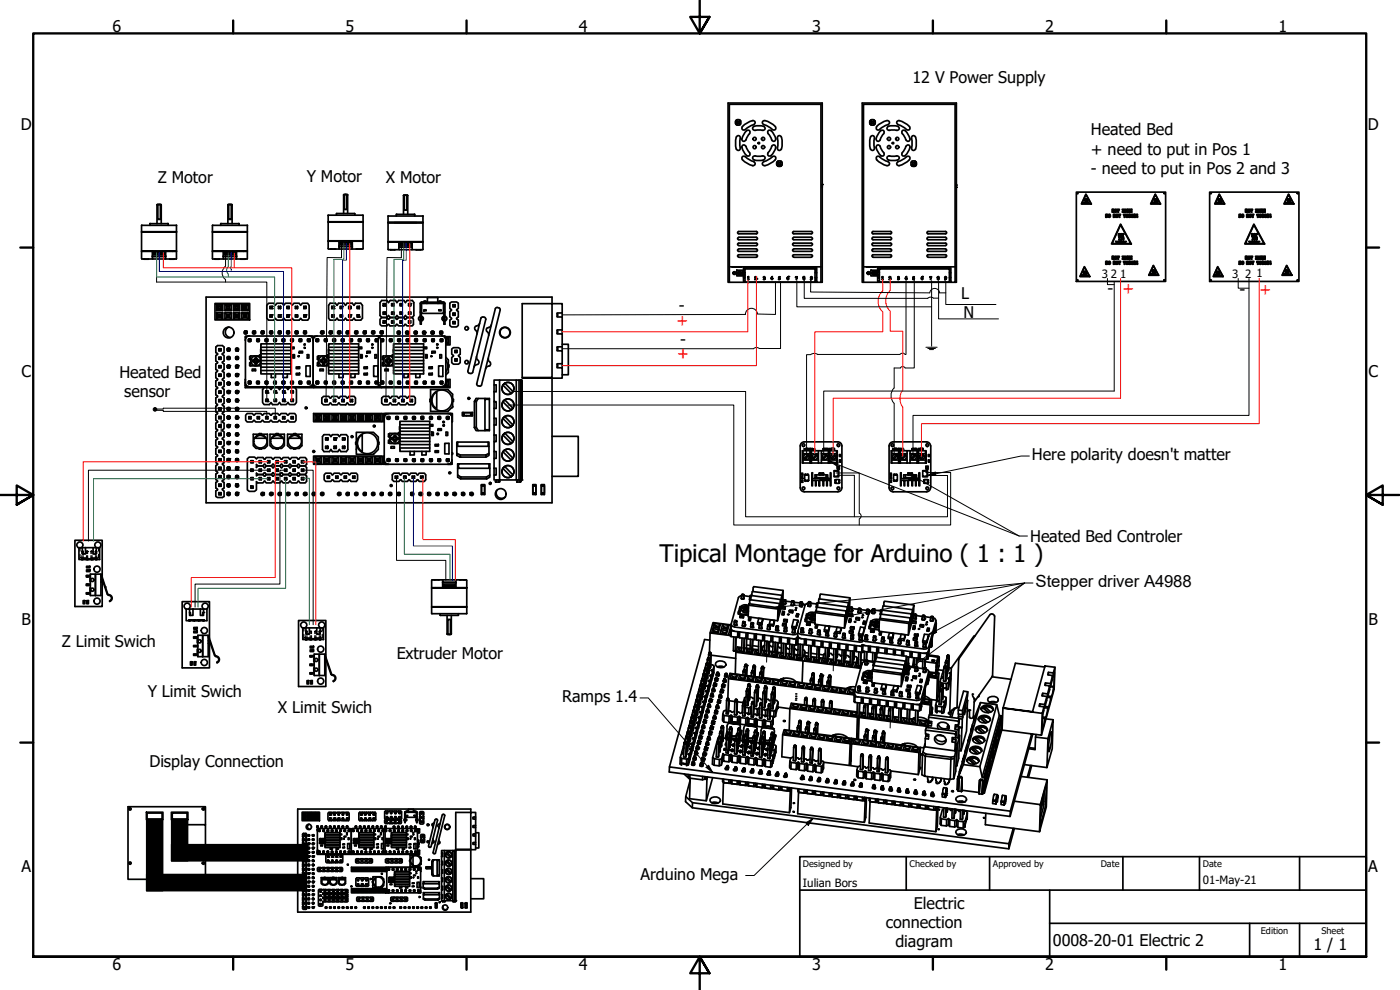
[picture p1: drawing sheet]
<svg xmlns="http://www.w3.org/2000/svg" width="420mm" height="297mm" viewBox="0 0 420 297" stroke-linecap="round" stroke-linejoin="round" font-family="sans-serif">
<defs><g id="words">
<text font-size="7.2" x="197.9" y="168.8">Tipical Montage for Arduino ( 1 : 1 )</text>
<text font-size="5" x="310.8" y="176.3">Stepper driver A4988</text>
<g font-size="4.8">
<text x="33.7" y="9.6">6</text>
<text x="103.7" y="9.6">5</text>
<text x="173.7" y="9.6">4</text>
<text x="243.7" y="9.6">3</text>
<text x="313.7" y="9.6">2</text>
<text x="383.7" y="9.6">1</text>
<text x="273.9" y="24.9">12 V Power Supply</text>
<text x="6.2" y="38.9">D</text>
<text x="327.4" y="40.6">Heated Bed</text>
<text x="410.5" y="38.9">D</text>
<text x="327.4" y="46.4">+ need to put in Pos 1</text>
<text x="327.4" y="52.2">- need to put in Pos 2 and 3</text>
<text x="47.4" y="55">Z Motor</text>
<text x="92.1" y="54.7">Y Motor</text>
<text x="115.8" y="55">X Motor</text>
<text x="288.5" y="89.6">L</text>
<text x="332.4" y="88.3">-</text>
<text x="372" y="88.6">-</text>
<text x="203.7" y="93.3">-</text>
<text x="289.2" y="95.4">N</text>
<text x="204.2" y="103.6">-</text>
<text x="6.4" y="113.1">C</text>
<text x="35.8" y="113.3">Heated Bed</text>
<text x="410.7" y="113.1">C</text>
<text x="37.3" y="119">sensor</text>
<text x="309.7" y="138.2">Here polarity doesn't matter</text>
<text x="309.1" y="162.6">Heated Bed Controler</text>
<text x="6.4" y="187.4">B</text>
<text x="410.7" y="187.4">B</text>
<text x="18.5" y="194">Z Limit Swich</text>
<text x="119.1" y="197.8">Extruder Motor</text>
<text x="44.3" y="209.2">Y Limit Swich</text>
<text x="83.4" y="213.9">X Limit Swich</text>
<text x="168.7" y="210.7">Ramps 1.4</text>
<text x="44.8" y="230">Display Connection</text>
<text x="6.4" y="261.7">A</text>
<text x="410.7" y="261.7">A</text>
<text x="192.2" y="264">Arduino Mega</text>
<text x="274.3" y="272.7">Electric</text>
<text x="265.9" y="278.4">connection</text>
<text x="268.7" y="284.1">diagram</text>
<text x="316" y="283.8">0008-20-01 Electric 2</text>
<text x="394.2" y="285">1 / 1</text>
<text x="33.7" y="290.9">6</text>
<text x="103.7" y="290.9">5</text>
<text x="173.7" y="290.9">4</text>
<text x="243.7" y="290.9">3</text>
<text x="313.7" y="290.9">2</text>
<text x="383.7" y="290.9">1</text>
</g>
<g font-size="4.8" fill="#f00">
<text x="336.9" y="88.3">+</text>
<text x="378" y="88.6">+</text>
<text x="203.1" y="97.8">+</text>
<text x="203.3" y="107.8">+</text>
</g>
<g font-size="3.4">
<text x="330.6" y="83.6">3</text>
<text x="333.4" y="83.5">2</text>
<text x="336.2" y="83.4">1</text>
<text x="369.8" y="83.3">3</text>
<text x="373.7" y="83.4">2</text>
<text x="377.1" y="83.2">1</text>
<text x="241" y="266">Iulian Bors</text>
<text x="361" y="265.4">01-May-21</text>
</g>
<g font-size="2.7">
<text x="241" y="260.1">Designed by</text>
<text x="273" y="260.1">Checked by</text>
<text x="298" y="260.1">Approved by</text>
<text x="330.3" y="260">Date</text>
<text x="361" y="260">Date</text>
<text x="378.4" y="280.1">Edition</text>
<text x="396.6" y="280.1">Sheet</text>
</g>
</g></defs>
<!-- layer: Visible (ISO) -->
<g fill="none" stroke="#000" stroke-width=".51">
<path d="M218.9 31.3h27.5v53.4h-27.5zM220.9 36.2l.5 .6-.5 .5M221 36.1l.6 .5 .5-.5M221 37.5l.6-.6 .5 .6M222.2 36.2a.86 .86 0 0 0-1.3-.1 .86 .86 0 0 0 .1 1.3M222.2 36.2a.86 .86 0 0 1-.1 1.1 .86 .86 0 0 1-1.1 .1M222.2 36.2l-.5 .6 .5 .5M224.1 39.2a.6 .6 0 0 1 .8 0 .6 .6 0 0 1 0 .9M224.1 39.2a4 4 0 0 0-1.4 2.9l.6 .3 .5-.5M225.9 36.2a.6 .6 0 0 1 .7 .4 .6 .6 0 0 1-.4 .8l-1.3 .6-1.2 .9a.62 .62 0 0 1-.9 0 .62 .62 0 0 1 0-.9M225.9 36.2l-1.7 .7-1.4 1.1M226.3 37.9a.63 .63 0 0 0-.4 .8 .63 .63 0 0 0 .8 .4h2.1a.6 .6 0 0 0 .8-.4 .6 .6 0 0 0-.4-.8"/>
<path d="M226.3 37.9l1.4-.2 1.5 .2M229.3 37.4l1.3 .6 1.2 .9M229.6 36.2a.6 .6 0 0 0-.8 .4 .6 .6 0 0 0 .4 .8M229.6 36.2l1.7 .7 1.4 1.1M231.4 39.2a.6 .6 0 0 0-.9 0 .6 .6 0 0 0 .1 .9M231.4 39.2l.9 1.1 .5 1.3M232.7 38a.6 .6 0 0 1 0 .9 .6 .6 0 0 1-.9 0M259.1 31.3h27.5v53.4h-27.5zM261.1 36.2l.5 .6-.5 .5M261.3 36.1l.5 .5 .5-.5M261.3 37.5l.5-.6 .5 .6M261.3 37.4a.86 .86 0 0 1-.1-1.2 .86 .86 0 0 1 1.3 0 .86 .86 0 0 1-.2 1.2"/>
<path d="M261.3 37.4l.5 .2 .5-.2M262.6 36.2l-.5 .6 .5 .5M264.3 39.2a.6 .6 0 0 1 .9 0 .6 .6 0 0 1 0 .9M264.3 39.2l-.8 1.1-.6 1.3M266.2 36.2l-1.7 .7-1.4 1.1M266.2 36.2a.6 .6 0 0 1 .7 .4 .6 .6 0 0 1-.4 .8l-1.4 .6-1.1 .9a.59 .59 0 0 1-.9-.1 .59 .59 0 0 1 0-.8M266.6 37.9a3.8 3.8 0 0 1 3.2 .3l-.1 .7-.6 .2M266.6 37.9a.62 .62 0 0 0-.4 .8 .62 .62 0 0 0 .7 .4h2.2M269.5 37.4l1.4 .6 1.2 .9a.6 .6 0 0 0 .8 0 .6 .6 0 0 0 0-.9M269.8 36.2l1.7 .7 1.4 1.1M269.9 36.2a.6 .6 0 0 0-.8 .4 .6 .6 0 0 0 .5 .8M271.7 39.2a.6 .6 0 0 0-.9 0 .6 .6 0 0 0 0 .9"/>
<path d="M271.7 39.2a4 4 0 0 1 1.3 2.9l-.6 .3-.5-.5M103.1 58.5h1.2M103.1 58.5h.3M103.1 58.5v5.6M103.4 58.5h.7M103.4 58.5v4.4h.7v-4.4M104.1 58.5h.2M104.3 58.5v5.6M121.1 58.7h1.3M121.1 58.7h.2M121.1 58.7v5.6M121.3 58.7h.8"/>
<path d="M121.3 58.7v4.3h.8v-4.3M122.1 58.7h.3M122.4 58.7v5.6M221 41.2l-.3 1.7 .3 1.8M221 41.1a.6 .6 0 0 1 .7-.4 .6 .6 0 0 1 .5 .7M222.2 44.4a.6 .6 0 0 1-.5 .7 .6 .6 0 0 1-.7-.4M222.2 41.5l-.2 1.4 .2 1.5M222.8 47.9l1.4 1.1 1.7 .7M222.8 47.9a.6 .6 0 0 1 0-.9 .6 .6 0 0 1 .9 0l1.2 .9 1.3 .6M223.8 43.9a.6 .6 0 0 0-.7-.4 .6 .6 0 0 0-.4 .7 3.8 3.8 0 0 0 1.8 2.6l.6-.3-.2-.7M223.9 43.9l1.1 1.9M225 40.1l-1.1 1.9"/>
<path d="M226.2 48.5a.6 .6 0 0 1 .4 .8 .6 .6 0 0 1-.7 .4M226.3 48l1.4 .2 1.5-.2M226.6 46.8a.6 .6 0 0 0-.7 .4 .6 .6 0 0 0 .4 .8M226.7 46.8h2.1M228.8 46.8a.6 .6 0 0 1 .8 .4 .6 .6 0 0 1-.4 .8M229.2 48.5a.6 .6 0 0 0-.4 .8 .6 .6 0 0 0 .8 .4M230.5 40.1l1.1 1.8a.6 .6 0 0 0 .7 .5 .6 .6 0 0 0 .5-.7M231.6 43.9l-1.1 1.9M231.6 43.9a.6 .6 0 0 1 .7-.4 .6 .6 0 0 1 .5 .7M231.8 47l-1.2 .9-1.3 .6M231.8 47a.6 .6 0 0 1 .9 0 .6 .6 0 0 1 0 .9M232.7 47.9l-1.4 1.1-1.7 .7"/>
<path d="M232.8 44.2a3.8 3.8 0 0 1-1.8 2.6l-.6-.3 .2-.7M233.2 48.6l.5 .5-.5 .5M233.3 41.5l.2 1.4-.2 1.5M233.3 44.4a.6 .6 0 0 0 .4 .7 .6 .6 0 0 0 .8-.4M233.4 48.4a.86 .86 0 0 0 0 1.4M233.4 48.4l.8-.1 .4 .3M233.4 48.4l.5 .5 .5-.5M233.4 49.8l.5-.5 .5 .5M234.5 41.1a.6 .6 0 0 0-.8-.4 .6 .6 0 0 0-.4 .7M234.5 41.2l.3 1.7-.3 1.8M234.6 48.6a.86 .86 0 0 1-.1 1.1 .86 .86 0 0 1-1.1 .1M234.6 48.6l-.5 .5 .5 .5"/>
<path d="M246.8 55.4v.8M261.2 41.2a4.8 4.8 0 0 0 .3 3.9l.7-.1 .2-.6M261.3 41.1a.6 .6 0 0 1 .7-.4 .6 .6 0 0 1 .4 .7M262.4 41.5l-.1 1.4 .1 1.5M262.9 44.2a3.8 3.8 0 0 0 1.9 2.6l.5-.3-.1-.7M263.1 47.9l1.4 1.1 1.7 .7M263.1 47.9a.6 .6 0 0 1 0-.9 .6 .6 0 0 1 .9 0l1.1 .9 1.4 .6M264.1 43.9a.6 .6 0 0 0-.7-.4 .6 .6 0 0 0-.4 .7M264.2 43.9l1 1.9M265.2 40.1l-1 1.9a.61 .61 0 0 1-.8 .4 .61 .61 0 0 1-.4-.7M266.5 48.5a.6 .6 0 0 1 .4 .8 .6 .6 0 0 1-.7 .4M266.6 48l1.4 .2 1.4-.2"/>
<path d="M266.9 46.8h2.2M267 46.8a.6 .6 0 0 0-.8 .4 .6 .6 0 0 0 .4 .8M269.1 46.8a.6 .6 0 0 1 .8 .4 .6 .6 0 0 1-.5 .8M269.6 48.5a.6 .6 0 0 0-.5 .8 .6 .6 0 0 0 .8 .4M270.8 40.1l1 1.9M271.8 43.9l-1 1.9M271.9 43.9a.6 .6 0 0 1 .8-.4 .6 .6 0 0 1 .4 .7 3.8 3.8 0 0 1-1.9 2.6l-.5-.3 .1-.7M272.9 47.9a.6 .6 0 0 0 0-.9 .6 .6 0 0 0-.8 0l-1.2 .9-1.4 .6M272.9 47.9l-1.4 1.1-1.7 .7M273.5 48.6l.5 .5-.5 .5M273.6 41.5l.1 1.4-.1 1.5M273.7 48.4l.5 .5 .5-.5"/>
<path d="M273.7 49.8l.5-.5 .5 .5M273.7 48.4a.86 .86 0 0 0 0 1.4M273.7 48.4a.86 .86 0 0 1 1.4 .7 .86 .86 0 0 1-1.4 .7M274.7 41.1a.6 .6 0 0 0-.7-.4 .6 .6 0 0 0-.4 .7M274.8 41.2a4.8 4.8 0 0 1-.3 3.9l-.7-.1-.2-.6M275 48.6l-.6 .5 .6 .5M287 55.4v.8M323 57.6h26.8v26.8h-26.8zM325.7 59.7l.1 1zM325.9 58.2l1.6 3h-3zM325.9 58.4l1.5 2.7h-2.8zM326 59.7v1.1z"/>
<path d="M326.2 59.8l.2-.1v1zM346.5 59.7l.1 .6-.1 .4zM346.7 58.2l1.6 3h-3zM346.7 58.4l1.5 2.7h-2.8zM346.8 59.7v1.1zM347.1 59.7l.1 1zM363 57.6h26.8v26.8h-26.8zM365.6 59.7l.2 1zM365.9 58.2l1.6 3h-2.9zM366 58.4l1.4 2.7h-2.7zM366 59.7h.1v1.1zM366.3 59.7l.1 1z"/>
<path d="M386.5 59.7l.2 .6-.2 .4zM386.7 58.2l1.6 3h-3zM386.7 58.4l1.5 2.7h-2.8zM386.7 59.7h.2l-.1 1.1zM387 59.7h.2v1zM42.5 75.4h3.2zM42.5 69.5l10.5 .1zM42.5 75.4v2.2M42.5 69.6v5.7M42.5 67.6h10.4M42.6 67.5l-.1 2M43.2 77.7h1.4"/>
<path d="M44.4 75.4h1.4M44.4 69.6h6.7M45 67.2v.4M45.1 67l-.1 .1M45.1 67.1l5.3-.1 .1 .6M45.7 77.6v-.7h4l-.1 .8M45.7 75.4v1.5M45.8 77.6l.1 .1M45.8 76.9h3.9M45.8 75.4h3M45.9 75.4l-.1 .1M46 76.1h3.5"/>
<path d="M46.4 75.9h.1M46.4 75.8v.1M46.5 75.7l-.1 .1M46.5 75.7h.1M46.5 75.9h.1M46.5 75.7v.1M46.5 75.8v.1M46.7 75.4v.2h-.7v.8h3.5v-.8h-.7v-.2h.8M46.9 75.9h.1M46.9 75.7h.2M46.9 75.8h.2M47 75.7l-.1 .1"/>
<path d="M47 75.7l.1 .1M47.1 75.9h-.1M47.1 61.5h1.3M47.1 61.5h.3M47.1 61.5v5.6M47.4 61.5h.7M47.4 61.5v4.3h.7v-4.3M47.4 75.9h.2M47.4 75.7h.1M47.4 75.8l.1 .1M47.5 75.7l-.1 .1M47.5 75.7l.1 .2"/>
<path d="M47.9 75.9h.1M47.9 75.7l.2 .2M47.9 75.8l.1 .1M48 75.7l-.1 .1M48.1 75.9h-.1M48.1 61.5h.3M48.4 61.5v5.6M48.5 75.9h.1M48.5 75.7h.1M48.5 75.8h.1M48.5 75.7v.1M48.5 75.7l.1 .1"/>
<path d="M48.6 75.9h-.1M48.9 75.9h.1M48.9 75.7v.1M49 75.7h.1M49 75.8v.1M49 75.9h.1M49.1 75.7v.1M49.1 75.9h.1M49.6 75.4h1.5M49.6 75.4l.1 .1M49.7 75.4h3.3zM49.7 75.4v1.5"/>
<path d="M50.9 77.7h1.4M52.9 67.5l.1 .1M53 75.4l-.1 2.3-10.4-.1M53 69.6v5.8h-10.5M53 69.6h-10.5M53 67.7v1.8M63.8 75.4h3.2zM63.8 75.4l.1 2.3h10.2l.1-2.3M63.8 69.5h10.4zM63.8 69.6v5.7M63.8 67.6h10.4M63.8 67.5v2"/>
<path d="M64.5 77.7h1.3M65.7 75.4h1.4M65.7 69.6h6.6M67 77.6v-.7h4l-.1 .8M67 75.4v1.5M67.1 77.6l.1 .1M67.1 76.9h3.9M67.1 75.4h2.9M67.2 75.4l-.1 .1M67.2 76.1h3.5M67.7 75.9h.1M67.7 75.8h.1"/>
<path d="M67.7 75.7h.1M68 75.4v.2h-.8v.8h3.5v-.8h-.7v-.2h.9M68.2 75.9h.1M68.2 75.7l.1 .2M68.2 75.8l.1 .1M68.2 75.7v.1M68.3 75.9h.1M68.4 61.5v5.6M68.4 61.5h1.3M68.4 61.5h.2M68.6 61.5h.8M68.6 61.5v4.3h.8v-4.3"/>
<path d="M68.7 75.8h.1M68.7 75.7h.1M68.7 75.9h.1M68.7 75.7v.1M68.8 75.7v.1M68.8 75.9h.1M69.2 75.7h.1M69.2 75.9h.1M69.2 75.8v.1M69.2 75.7v.1M69.3 75.7v.1M69.3 75.8v.1"/>
<path d="M69.3 75.9h.1M69.4 61.5h.3M69.7 75.9h.1M69.7 61.5v5.6M69.7 75.7v.1M69.7 75.7h.1M69.8 75.7l.1 .1M69.9 75.9h-.1M70.2 75.9h.1M70.2 75.7v.2M70.2 75.7h.1M70.3 75.7v.1"/>
<path d="M70.3 75.8l-.1 .1M70.9 75.4h1.4M70.9 75.4l.1 .1M71 75.4h3.2zM71 75.4v1.5M71.7 67l.1 .6M71.7 67.1l-5.4-.1-.1 .6M72.2 77.7h1.4M74.2 69.6h-10.4M74.2 67.5l.1 .1M74.2 69.6v5.8h-10.4M74.2 67.7v1.8"/>
<path d="M98.4 64.7l.1 1.8M98.5 72.4l3.2-.1zM98.5 72.4l.1 2.3M98.5 66.5h10.5zM98.6 72.3h10.3M98.6 66.6l-.1 5.6M98.6 64.6l10.4 .1M98.6 74.7h10.2M99.2 74.7h1.3M100.4 72.3h4.3M100.4 66.6h6.7M101 64.6v-.5h5.4l.1 .5"/>
<path d="M101.7 72.4v1.6M101.7 73.8l.1 .1M101.8 72.4l-.1 .1M101.9 74h3.7M102 73.1h3.5M102.4 72.9h.1M102.4 72.8v.1M102.5 72.8h.1M102.6 72.9h-.1M102.6 72.8v.1M102.7 72.3v.3h-.7v.9h3.5v-.9h-.8v-.3h2.4M102.9 72.9h.1"/>
<path d="M102.9 72.8h.2M102.9 72.8v.1M103 72.8h-.1M103.1 72.9h-.2M103.1 72.8v.1M103.4 72.9h.1M103.4 72.8h.1M103.4 72.8v.1M103.5 72.8h.1M103.6 72.8v.1M103.6 72.9h-.1M103.9 72.9h.1"/>
<path d="M103.9 72.8v.1M103.9 72.8h.1M104 72.8h.1M104 72.8v.1M104 72.9h.1M104.4 72.9h.1M104.4 72.8v.1M104.5 72.8h.1M104.5 72.8h-.1M104.5 72.8v.1M104.5 72.9h.1M104.9 72.8v.1"/>
<path d="M104.9 72.9h.1M104.9 72.8h.1M105 72.8h.1M105 72.9h.1M105 72.8v.1M105.6 72.4l.1 .1M105.7 74.6l-.1 .1M105.7 73.8l-.1 .1M105.7 72.3l3.3 .1zM105.7 74.6v-.6h-4l.1 .7M105.7 72.4v1.6M106.9 74.7h1.4"/>
<path d="M108.9 66.6l-10.4 .1M109 72.4l-.1 2.3M109 64.6v1.9M109 66.7v5.5M116.5 72.6h3.2zM116.5 72.6l.1 2.3M116.5 66.7h10.4zM116.5 64.9v1.8M116.5 72.6h10.4M116.5 66.8v5.7M116.5 64.8h10.4M116.6 64.8l-.1 .1"/>
<path d="M116.6 74.9h10.2M117.2 75h1.3M117.2 74.9v.1M118.4 72.6h1.4M118.4 66.8h6.6M118.5 74.9v.1M119 64.2l-.1 .6M119.1 64.3h5.3M119.7 74.8v-.6h4l-.1 .7M119.7 72.6v1.6M119.8 74.8l.1 .1M119.8 74.1h3.9"/>
<path d="M119.8 72.6h2.9M119.9 72.6l-.1 .1M120 73.3h3.4M120.4 73.1h.1M120.5 73.1h.1M120.7 72.6v.2h-.7v.8h3.4v-.8h-.7v-.2h.9M120.9 73.1h.1M120.9 72.9v.2M121 72.9v.2M121.4 73.1h.1M121.4 72.9h.1M121.4 72.9v.2"/>
<path d="M121.5 72.9l-.1 .2M121.9 73.1h.1M121.9 73.1l.1-.1v.1M122.4 73.1h.1M122.4 72.9v.1M122.4 72.9l.1 .2M122.4 73l.1 .1M122.6 73.1h-.1M122.9 72.9v.2M122.9 73.1h.1M122.9 72.9h.1M123 72.9v.2"/>
<path d="M123 73.1h.1M123.6 72.6h1.4M123.6 72.6l.1 1.6M123.7 72.6h3.2zM124.4 64.2l.1 .6M124.9 75h1.4M124.9 74.9v.1M126.3 74.9v.1M126.9 66.8l-10.4 .1M126.9 64.8l.1 .1M126.9 72.6l-.1 2.3M126.9 64.9v1.8"/>
<path d="M126.9 66.9v5.6M221.7 74.7l-.3 .4 .3 .3h5.3M221.7 74.7h5.3M221.7 77.2h5.3M227 69.5l.3 .3-.3 .4M227 71.2l.3 .4-.3 .3M227 72.9l.3 .4-.3 .3M227 74.7l.3 .4-.3 .3M227 76.4l.3 .4-.3 .3M227 72.9h-5.3l-.3 .4 .3 .3 5.3 .1M227 71.2h-5.3l-.3 .4 .3 .3h5.3M227 69.5h-5.3l-.3 .3 .3 .4h5.3"/>
<path d="M227 76.4h-5.3l-.3 .4 .3 .3M237.9 69.6l.4-.1h5.2l.3 .3-.3 .4h-5.3l-.3-.2zM237.9 71.4l.4-.2h5.2l.3 .4-.3 .3h-5.3l-.3-.1zM237.9 73.1l.4-.2h5.2l.3 .4-.3 .3h-5.3l-.3-.1zM238.2 77.1l-.3-.3 .4-.4h5.2l.3 .4-.3 .3M238.2 74.7l-.3 .4 .4 .3h5.2l.3-.3-.3-.4M238.3 74.7h5.2M238.3 77.2h5.2M261.7 69.6l.3-.1h5.2l.4 .3-.4 .4h-5.2l-.3-.2zM261.7 71.4l.3-.2h5.2l.4 .4-.4 .3h-5.2l-.3-.1zM261.7 73.1l.3-.2h5.2l.4 .4-.4 .3h-5.2l-.3-.1zM262 74.7h5.3"/>
<path d="M262 77.2h5.3M262 77.1l-.3-.3 .3-.4h5.2l.4 .4-.4 .3M262 74.7l-.3 .4 .3 .3h5.2l.4-.3-.4-.4M278.5 69.5h5.2l.4 .3-.4 .4h-5.2M278.5 71.2h5.2l.4 .4-.4 .3h-5.2M278.5 72.9h5.2l.4 .4-.4 .3-5.2 .1M278.5 76.4h5.2l.4 .4-.4 .3M278.5 74.7h5.3M278.5 77.2h5.3M278.5 72.9l-.3 .4 .3 .3M278.5 71.2l-.3 .4 .3 .3M278.5 69.5l-.3 .3 .3 .4"/>
<path d="M278.5 74.7l-.3 .4 .3 .3M278.5 76.4l-.3 .4 .3 .3M283.7 74.7l.4 .4-.4 .3h-5.2M325.2 60.8l1.6 .1zM325.4 80l1.7 3h-3zM331.9 78.4h.3a.47 .47 0 0 1 .3 .5 .47 .47 0 0 1-.3 .4h-.3zM331.9 64.3h.3a.47 .47 0 0 1 .3 .5 .47 .47 0 0 1-.3 .4h-.3zM332 78.6l.3 .1-.1 .4h-.2zM332 64.4l.3 .2-.1 .4h-.2zM332.7 78.5l.1-.1a.41 .41 0 0 1 .5 .5 .41 .41 0 0 1-.6 .3zM332.7 64.4a.4 .4 0 0 1 .6 .3 .4 .4 0 0 1-.6 .4zM332.8 78.6l.3 .1-.2 .5z"/>
<path d="M332.9 64.4l.2 .1-.1 .5-.2-.1zM333.8 76.9h.1v.3h.3l.1-.3v.9l-.1-.4h-.3v.4h-.1zM333.8 62.8h.1v.3h.3l.1-.3v.9l-.1-.4h-.3v.4h-.1zM334.1 78.4h.2l.3 .6 .1-.6v.9l-.4-.6v.6h-.2zM334.1 64.3l.5 .5 .1-.5v.9l-.4-.6v.6h-.2zM334.6 77l.1-.1a.43 .43 0 0 1 .5 .5 .43 .43 0 0 1-.6 .3zM334.6 62.9l.1-.1a.41 .41 0 0 1 .5 .5 .41 .41 0 0 1-.6 .2zM334.7 77.1l.3 .1-.1 .4h-.2zM334.7 63l.3 .1-.2 .4zM334.8 72.4l3.2 .2zM335 78.5l.1-.1a.41 .41 0 0 1 .5 .5 .41 .41 0 0 1-.6 .3zM335 64.4a.4 .4 0 0 1 .6 .3 .4 .4 0 0 1-.6 .4z"/>
<path d="M335.1 78.6l.2 .1-.1 .5zM335.2 64.4l.1 .6-.2-.1zM335.3 76.9h.6v.2h-.2v.7h-.2zM335.3 62.8h.6v.2h-.2v.7h-.2zM335.7 78.4h.6v.2h-.3v.7h-.1zM335.7 64.3h.6l-.3 .1v.8h-.1v-.8zM335.8 70.2h.2l-.2 .5 .2 .6-.1 .8zM336.3 67.2l3.2 6h-5.9zM336.3 67.5l3 5.6h-5.5zM336.5 70.1l-.1 .6 .3 .7-.2 .8v-.7a1.09 1.09 0 0 1 0-1.3zM336.8 76.9h.6l-.4 .7h.4v.2h-.6l.4-.7h-.4zM336.8 62.8h.6l-.4 .7h.4v.2h-.6l.4-.7h-.4z"/>
<path d="M337.1 70.2h.1l-.1 .5a.94 .94 0 0 1-.1 1.3zM337.2 78.4h.6v.2h-.2v.7h-.2zM337.2 64.3h.6l-.2 .1v.8h-.2v-.8zM337.6 77l.3-.1a.43 .43 0 0 1 .3 .5 .43 .43 0 0 1-.6 .3zM337.8 77.1l.2 .1-.1 .4h-.1zM337.8 63l.2 .1-.1 .4zM337.8 62.8h.2a.43 .43 0 0 1 .2 .6 .43 .43 0 0 1-.6 .1zM338 78.5l.4-.1a.43 .43 0 0 1 .2 .6 .43 .43 0 0 1-.6 .2zM338 64.4l.1-.1a.45 .45 0 0 1 .5 .5 .45 .45 0 0 1-.5 .4zM338.1 78.6l.3 .1-.1 .5zM338.2 64.4l.1 .6-.2-.3zM338.3 76.9l.5 .6 .1-.6v.9l-.4-.5v.5h-.2z"/>
<path d="M338.3 62.8l.5 .6 .1-.6v.9l-.4-.6v.6h-.2zM338.7 78.4h.2l.1 .8 .1-.8h.2l-.1 .9-.5-.2zM338.7 64.3h.2v.7h.2v-.7h.2l-.1 .9-.5-.2zM339.1 76.9h.6v.2h-.4v.2h.3l-.3 .3h.4v.2h-.6zM339.1 62.8h.6v.2h-.4l.3 .1-.3 .4h.4v.2h-.6zM339.5 78.5h.5l-.3 .1v.5l.4-.1a.33 .33 0 0 1-.4 .3 .33 .33 0 0 1-.2-.4zM339.5 64.4l.3-.2 .2 .2-.3 .1v.5l.4-.1a.33 .33 0 0 1-.4 .3 .33 .33 0 0 1-.2-.4zM340.2 78.4h.2v.3l.4-.3v.9h-.2v-.4l-.4 .4zM340.2 64.3h.2v.3l.4-.3v.9h-.2v-.4l-.4 .4zM341.2 79h.2v.3h-.2zM341.2 78.4h.2l-.1 .6zM341.2 64.9h.2v.3h-.2z"/>
<path d="M341.2 64.3h.2l-.1 .6zM345.9 60.8l1.6 .1zM346.1 79.6l1.6 3h-3zM346.1 79.7l1.5 2.8h-2.7zM365.2 60.8l1.6 .1zM365.4 80l1.7 3h-3zM371.9 78.4h.3a.47 .47 0 0 1 .3 .5 .47 .47 0 0 1-.3 .4h-.3zM371.9 64.3h.3a.47 .47 0 0 1 .3 .5 .47 .47 0 0 1-.3 .4h-.3zM372 78.6l.3 .1-.1 .4h-.2zM372 64.4l.3 .2-.1 .4h-.2zM372.7 78.5l.1-.1a.41 .41 0 0 1 .5 .5 .41 .41 0 0 1-.6 .3zM372.7 64.4a.4 .4 0 0 1 .6 .3 .4 .4 0 0 1-.6 .4z"/>
<path d="M372.8 78.6l.3 .1-.2 .5zM372.9 64.4l.2 .1-.1 .5-.2-.1zM373.8 76.9h.2v.3h.2l.1-.3v.9l-.1-.4h-.2v.4h-.2zM373.8 62.8h.2v.3h.2l.1-.3v.9l-.1-.4h-.2v.4h-.2zM374.1 78.4h.2l.3 .6 .1-.6v.9l-.4-.6v.6h-.2zM374.1 64.3l.5 .5 .1-.5v.9l-.4-.6v.6h-.2zM374.6 77l.1-.1a.43 .43 0 0 1 .5 .5 .43 .43 0 0 1-.6 .3zM374.6 62.9l.1-.1a.41 .41 0 0 1 .5 .5 .41 .41 0 0 1-.6 .2zM374.7 63l.3 .1-.2 .4zM374.8 77.1l.2 .1-.1 .4h-.2zM374.8 72.4l3.2 .2zM375 64.4a.4 .4 0 0 1 .6 .3 .4 .4 0 0 1-.6 .4z"/>
<path d="M375.1 78.6l.2 .1-.1 .5zM375.1 78.4a.41 .41 0 0 1 .5 .5 .41 .41 0 0 1-.6 .3zM375.2 64.4l.1 .6-.2-.1zM375.3 76.9h.6v.2h-.2v.7h-.2zM375.3 62.8h.6v.2h-.2v.7h-.2zM375.7 78.4h.6v.2h-.3v.7h-.1zM375.7 64.3h.6l-.3 .1v.8h-.1v-.8zM375.8 70.2h.2l-.2 .5 .2 .6-.1 .8zM376.3 67.2l3.2 6h-5.9zM376.3 67.5l3 5.6h-5.5zM376.5 70.1l-.1 .6 .3 .7-.2 .8 .1-.7a1.09 1.09 0 0 1-.1-1.3zM376.8 76.9h.6l-.4 .7h.4v.2h-.6l.4-.7h-.4z"/>
<path d="M376.8 62.8h.6l-.4 .7h.4v.2h-.6l.4-.7h-.4zM377.1 70.2h.2l-.2 .5a.94 .94 0 0 1-.1 1.3zM377.2 78.4h.6v.2h-.2v.7h-.2zM377.2 64.3h.6l-.2 .1v.8h-.2v-.8zM377.6 77l.3-.1a.43 .43 0 0 1 .3 .5 .43 .43 0 0 1-.6 .3zM377.8 77.1l.2 .1v.4h-.2zM377.8 63l.2 .1-.1 .4zM377.8 62.8h.2a.43 .43 0 0 1 .2 .6 .43 .43 0 0 1-.6 .1zM378 78.5l.4-.1a.43 .43 0 0 1 .2 .6 .43 .43 0 0 1-.6 .2zM378 64.4l.1-.1a.45 .45 0 0 1 .5 .5 .45 .45 0 0 1-.5 .4zM378.1 78.6l.3 .1-.1 .5zM378.2 64.4l.1 .6-.2-.3z"/>
<path d="M378.3 76.9l.5 .6 .1-.6v.9l-.4-.5v.5h-.2zM378.3 62.8l.5 .6 .1-.6v.9l-.4-.6v.6h-.2zM378.7 78.4h.2l.1 .8 .1-.8h.2l-.1 .9-.4-.1zM378.7 64.3h.2v.7h.2v-.7h.2l-.1 .9-.4-.1zM379.1 76.9h.6v.2h-.4v.2h.3l-.3 .3h.4v.2h-.6zM379.1 62.8h.6v.2h-.4l.3 .1-.3 .4h.4v.2h-.6zM379.5 78.5h.5l-.3 .1v.5l.4-.1a.33 .33 0 0 1-.4 .3 .33 .33 0 0 1-.2-.4zM379.5 64.4l.3-.2 .2 .2-.3 .1v.5l.4-.1a.33 .33 0 0 1-.4 .3 .33 .33 0 0 1-.2-.4zM380.2 78.4h.2v.3l.4-.3v.9h-.2v-.4l-.4 .4zM380.2 64.3h.2v.3l.4-.3v.9h-.2v-.4l-.4 .4zM381.2 79h.2v.3h-.2zM381.2 78.4h.2l-.1 .6z"/>
<path d="M381.2 64.9h.2v.3h-.2zM381.2 64.3h.2l-.1 .6zM386 60.8l1.5 .1zM386.1 79.6l1.6 3h-3zM386.1 79.7l1.6 2.8h-2.8zM64.5 91h10.4v5h-10.4zM65 93.8l.5 .5v.9l-.5 .5zM65 93.2l.5-.5h.9l.5 .5zM65 91.3h1.9v1.9M65 93.8h1.9v1.9h-1.9M65.4 95l.3 .3M65.4 92.5l.4 .2"/>
<path d="M65.5 92.1h.8l-.4-.3-.4 .3M65.5 95h.8l-.3 .3M65.5 92.7v-.9l-.5-.5v1.9M65.5 95.2h.9l.5 .5M65.5 92.4h.9M65.5 94.3h.9M65.5 91.8h.9M65.6 94.5l.4-.1 .3 .2h-.8zM66.3 92.5l-.3 .2M66.4 94.3v.9M66.9 91.3l-.5 .5v.9M66.9 93.8l-.5 .5"/>
<path d="M67.5 93.2l.5-.5h.9l.5 .5zM67.5 93.8h1.9v1.9h-1.9zM67.5 93.8l.5 .5v.9M67.5 91.3l.5 .5h.9l.5-.5M68 92.5l.3 .2M68 95.2h.9M68 92.4h.9M68 94.3h.9M68 95.2l-.5 .5M68 91.8v.9M68.1 91.9l.5-.1 .2 .3h-.8zM68.3 95.3l-.3-.3h.9l-.3 .3"/>
<path d="M68.7 98.1a1.62 1.62 0 0 0-1.1 1.8 1.62 1.62 0 0 0 1.6 1.4M68.8 94.6l-.4-.3-.4 .3h.9M68.9 92.5l-.4 .2M68.9 91.8v.9M68.9 94.3v.9M68.9 95.2l.5 .5M69.4 91.3h-1.9v1.9M69.4 91.3v1.9M69.4 93.8l-.5 .5M70 93.2l.5-.5h.9l.5 .5zM70 91.3h1.9l-.5 .5h-.9zM70 93.8v1.9h1.9"/>
<path d="M70 91.3v1.9M70.5 92.5l.4 .2M70.5 95.2h.9M70.5 92.4h.9M70.5 94.3h.9M70.5 91.8v.9M70.5 94.3v.9M70.5 95.2l-.5 .5M70.8 95.3l-.3-.3h.9l-.3 .3M71.4 94.6l-.4-.3-.5 .3h.9M71.4 92.5l-.3 .2M71.4 92.1h-.9l.5-.3 .4 .3"/>
<path d="M71.4 94.3l.5-.5v1.9l-.5-.5zM71.4 91.8v.9M71.9 93.8h-1.9l.5 .5M71.9 91.3v1.9M72.6 93.8h1.9l-.5 .5h-.9zM72.6 91.3l.5 .5v.9l-.5 .5zM72.6 91.3h1.9l-.5 .5h-.9M72.6 93.8v1.9h1.9v-1.9M73.1 95h.9l-.3 .3M73.1 92.7h.9l.5 .5h-1.9M73.1 94.3v.9l-.5 .5M73.1 95.2h.9"/>
<path d="M73.1 95l.3 .3M73.1 94.6l.5-.3 .4 .3h-.9M73.2 92.6h.1M73.2 91.9h.7v.7h-.7zM73.2 92.1h.7M73.2 92.4h.7M73.2 91.9v.1M73.5 99.4h.6v.6h-.6M73.5 99.4l.4 .2M73.5 100h.6M73.5 99.4v.6M73.6 99.6v.3"/>
<path d="M73.9 99.6v.3M74 94.3v.9l.5 .5M74 91.8v.9M74 99.4a.48 .48 0 0 0-.8 .3 .48 .48 0 0 0 .6 .5 .48 .48 0 0 0 .3-.7M74.1 99.4l-.2 .2M74.5 91.3v1.9M76 99.4h.6v.6h-.6M76 99.4l.5 .2M76 100h.6M76 99.4v.6M76.1 99.6v.3M76.5 99.6v.3"/>
<path d="M76.5 99.4a.48 .48 0 0 0-.7 .3 .48 .48 0 0 0 .6 .5 .48 .48 0 0 0 .2-.7M76.6 99.4l-.1 .2M78.5 99.4h.7v.6h-.7M78.5 99.4l.5 .2M78.5 100h.7M78.5 99.4v.6M78.7 99.6v.3M79 99.6v.3M79.2 99.4l-.2 .2M80.6 91h1.6l.4 .6 .5-.6h1.6l.5 .6 .5-.6h1.5l.5 .6 .5-.6h1.6l.4 .6 .5-.6h1.6l.5 .6v3.9l-.5 .6h-1.6l-.5-.6-.4 .6h-1.6l-.5-.6-.5 .6h-1.5l-.5-.6-.5 .6h-1.6l-.5-.6-.4 .6h-1.6l-.5-.6v-3.9zM81 91.9h.7l-.2 .2zM81 94.5h.7l-.2 .2z"/>
<path d="M81 91.9v.7M81 94.5v.6M81.1 99.4l.4 .2M81.2 94.7v.3h.3v-.3M81.2 92.1v.3M81.2 99.6v.3M81.2 95l-.2 .1M81.5 99.9l-.4 .1M81.5 92.1l.2 .5v-.7v.7h-.7M81.5 95l.2 .1v-.6v.6h-.7M81.5 92.4l-.5 .2M81.7 99.4v.6l-.2-.1z"/>
<path d="M81.7 99.4h-.6v.6h.6M83.6 91.9h.6M83.6 91.9v.7M83.6 94.5v.6M83.6 91.9l.2 .2M83.6 99.4v.6h.7M83.8 92.1h.3v.3h-.3zM83.8 92.4l-.2 .2h.6M83.8 94.7h.3M83.8 94.7v.3M83.8 99.6v.3M84.1 99.9l-.5 .1"/>
<path d="M84.1 95l-.5 .1M84.1 92.4l.1 .2M84.2 94.5v.6zM84.2 94.5h-.6l.2 .2M84.2 91.9v.7M84.2 94.5v.6h-.6M84.2 91.9l-.1 .2M84.2 99.4a.48 .48 0 0 0-.7 .2 .48 .48 0 0 0 .4 .7 .48 .48 0 0 0 .5-.7l-.2-.2M84.3 99.4v.6l-.2-.1zM84.3 99.4h-.7l.5 .2M86.1 95.1h.6zM86.1 91.9h.6l-.1 .2z"/>
<path d="M86.1 91.9v.7l.2-.5M86.1 92.6h.6M86.1 94.5v.6M86.2 99.4h.6v.6h-.6M86.2 99.4l.4 .2M86.2 100h.6M86.2 99.4v.6M86.3 94.7l-.2-.2h.6v.6v-.6l-.1 .2M86.3 94.7v.3M86.3 99.6v.3M86.3 94.7h.3M86.3 92.4h.3"/>
<path d="M86.6 92.1l.1 .5M86.6 94.7v.3M86.6 99.6v.3M86.7 91.9v.7zM86.8 99.4l-.2 .2M88.6 94.5l.2 .2-.2 .4zM88.6 94.5h.7l-.5 .2M88.6 91.9v.7M88.7 99.4l.5 .2M88.8 92.1h.4v.3h-.4zM88.8 92.4l-.2 .2h.7l-.1-.2M88.8 92.1l-.2-.2h.7l-.1 .2"/>
<path d="M88.8 99.6v.3M89.2 99.9l-.5 .1M89.2 94.7v.3h-.4M89.2 95l.1 .1h-.7M89.3 91.9v.7zM89.3 94.5v.6zM89.3 99.4v.6l-.1-.1zM89.3 99.4h-.6v.6h.6M91.2 91.9h.6M91.2 94.5v.6l.2-.1M91.2 91.9v.7M91.2 91.9l.2 .2"/>
<path d="M91.2 99.4h.7v.6h-.7M91.2 99.4l.5 .2M91.2 100h.7M91.2 99.4v.6M91.4 94.7v.3h.3M91.4 94.7h.3M91.4 92.4h.3M91.4 99.6v.3M91.7 92.1h-.3l-.2 .5M91.7 99.6v.3M91.8 94.5v.6zM91.8 94.5h-.6l.2 .2"/>
<path d="M91.8 91.9v.7zM91.8 94.5v.6h-.6M91.8 91.9v.7h-.6M91.9 99.4l-.2 .2M96.5 100h.7M96.5 99.4h.7M96.6 99.6h.4v.3h-.4zM96.6 99.6l-.1-.2v.6l.1-.1M97 99.6l.2-.2v.6l-.2-.1M97 99.4a.48 .48 0 0 0-.7 .1 .48 .48 0 0 0 .1 .7 .48 .48 0 0 0 .7-.2M97.1 99.6v.4M99 100h.7"/>
<path d="M99 99.4h.7M99.1 91h1.5l.6 .6 .4-.6h1.6l.5 .6 .4-.6h1.6l.5 .6 .5-.6h1.6l.5 .6v3.9l-.5 .6h-1.6l-.5-.6-.5 .6h-1.6l-.4-.6-.5 .6h-1.6l-.4-.6-.6 .6h-1.5l-.5-.6v-3.9zM99.2 99.6h.3v.3h-.3zM99.2 99.6l-.2-.2v.6l.2-.1M99.5 99.6l.2-.2v.6l-.2-.1M99.5 99.4a.48 .48 0 0 0-.7 .2 .48 .48 0 0 0 .5 .7 .48 .48 0 0 0 .3-.7M99.6 91.9l.1 .5M99.6 91.9v.7M99.6 94.5v.6M99.6 91.9h.6M99.7 95h.3M99.7 92.1h.3"/>
<path d="M99.7 95l-.1 .1M100 92.4l-.4 .2M100 94.7h-.3v.3M100.2 91.9v.7l-.2-.2zM100.2 94.5v.6zM100.2 94.5l-.2 .2 .2 .4h-.6M100.2 94.5h-.6l.1 .2M100.2 91.9v.7h-.6M101.5 100h.7M101.5 99.4h.7M101.7 99.6l-.2-.2v.6l.2-.1M102 99.6h-.3v.3h.3"/>
<path d="M102.1 99.4a.48 .48 0 0 0-.8 .2 .48 .48 0 0 0 .5 .6 .48 .48 0 0 0 .4-.7M102.1 91.9v.7l.1-.2M102.1 94.5h.6M102.2 99.4v.6l-.2-.1zM102.2 94.7h.4v.3h-.4zM102.2 94.7l-.1-.2v.6l.1-.1M102.2 92.4h.4M102.6 92.1h-.4v.3M102.6 95l.1 .1h-.6M102.7 91.9v.7l-.1-.2zM102.7 94.5v.6zM102.7 91.9h-.6l.1 .2"/>
<path d="M102.7 91.9v.7h-.6M102.7 94.5l-.1 .2M104.1 100h.7M104.1 99.4h.7M104.3 99.6h.3v.3h-.3zM104.3 99.6l-.2-.2v.6l.2-.1M104.6 99.6l.2-.2v.6l-.2-.1M104.6 99.4a.48 .48 0 0 0-.8 .3 .48 .48 0 0 0 .6 .5 .48 .48 0 0 0 .3-.7M104.6 91.9h.7l-.2 .2zM104.6 91.9v.7M104.6 94.5v.6M104.8 92.1v.3h.3v-.3"/>
<path d="M104.8 95h.3M104.8 92.4l-.2 .2M105.1 94.7h-.3v.3M105.1 92.4l.2 .2h-.7M105.3 94.5v.6l-.2-.1zM105.3 91.9v.7zM105.3 94.5v.6h-.7l.2-.1M105.3 94.5h-.7l.2 .2M106.6 100h.7M106.6 99.4h.7M106.8 99.6h.3v.3h-.3zM106.8 99.6l-.2-.2v.6l.2-.1"/>
<path d="M107.1 99.6l.2-.2v.6l-.2-.1M107.2 94.5h.6M107.2 91.9v.7l.1-.2M107.2 94.5v.6M107.2 94.5l.1 .2M107.2 99.4a.48 .48 0 0 0-.8 .3 .48 .48 0 0 0 .6 .5 .48 .48 0 0 0 .3-.7M107.3 94.7h.3v.3h-.3zM107.3 95l-.1 .1h.6l-.2-.1M107.3 92.1v.3h.3M107.3 92.1h.3M107.8 91.9v.7zM107.8 91.9l-.2 .2 .2 .5h-.6"/>
<path d="M107.8 91.9h-.6l.1 .2M107.8 94.5v.6M107.8 94.5l-.2 .2M109.2 99.4h.7M109.3 99.6h.4v.3h-.4zM109.3 99.6l-.1-.2v.6l.1-.1M109.7 99.9l.2 .1h-.7M109.7 99.4a.48 .48 0 0 0-.7 .3 .48 .48 0 0 0 .5 .5 .48 .48 0 0 0 .3-.7M109.9 99.4v.6M109.9 99.4l-.2 .2M111.7 100h.7M111.7 99.4h.7"/>
<path d="M111.9 99.6h.3v.3h-.3zM111.9 99.6l-.2-.2v.6l.2-.1M112.2 99.6l.2-.2v.6l-.2-.1M112.3 99.4a.48 .48 0 0 0-.8 .3 .48 .48 0 0 0 .6 .5 .48 .48 0 0 0 .2-.7M114.2 100h.7M114.2 99.4h.7M114.4 99.6h.3v.3h-.3zM114.4 99.6l-.2-.2v.6l.2-.1M114.5 95.3h1.6l.4 .5h.2l.3-.5h1.7l.3 .5h.3l.3-.5h1.6l.3 .5h.3l.3-.5h1.7l.3 .5v1.5l-.3 .5h-1.7l-.3-.5h-.3l-.3 .5h-1.6l-.3-.5h-.3l-.3 .5h-1.7l-.3-.5h-.2l-.4 .5h-1.6l-.5-.5v-1.5zM114.6 90.2h1.5l.5 .6 .5-.6h1.6l.4 .6 .5-.6h1.6l.5 .6 .5-.6h1.6l.4 .6v3.9l-.4 .5h-1.6l-.5-.5-.5 .5h-1.6l-.5-.5-.4 .5h-1.6l-.5-.5-.5 .5h-1.5l-.6-.5v-3.9zM114.7 99.6l.2-.2v.6l-.2-.1M114.8 99.4a.48 .48 0 0 0-.7 .3 .48 .48 0 0 0 .5 .5 .48 .48 0 0 0 .3-.7"/>
<path d="M115 91.1h.6l-.1 .2zM115 93.6l.2 .2-.2 .5zM115 96.3h.6zM115 91.7h.6zM115 93.6h.6l-.4 .2M115 91.1v.6M115 96.3v.6M115.2 96.7l.4 .2h-.6zM115.2 94.2l.4 .1h-.6M115.2 91.3v.3M115.2 96.4v.3M115.5 91.3v.3"/>
<path d="M115.5 93.8v.4M115.5 96.4v.3M115.6 91.1v.6zM115.6 93.6v.7zM115.6 96.3v.6M117.5 96.3h.7zM117.5 91.1v.6l.2-.1M117.5 93.6v.7M117.5 96.3v.6M117.7 96.7l.5 .2h-.7zM117.7 91.3h.3v.3h-.3zM117.7 91.3l-.2-.2h.7l-.2 .2"/>
<path d="M117.7 93.8v.4M117.7 96.4v.3M117.7 93.8h.3M118 91.6l.2 .1v-.6v.6h-.7M118 94.2l-.5 .1M118 96.4v.3M118.2 93.6v.7zM118.2 93.6v.7h-.7M118.2 93.6h-.7l.2 .2M118.2 96.3v.6M119.3 99.5h.7M119.5 99.9v-.3h.3v.3"/>
<path d="M119.5 99.6l-.2-.1v.6M119.8 99.6l.2-.1v.6M120.1 93.6h.6v.7h-.6l.2-.1M120.1 96.3h.6zM120.1 91.7h.6M120.1 91.1h.6v.6M120.1 93.6v.7M120.1 96.3v.6M120.1 93.6l.2 .2M120.3 96.7l.4 .2h-.6zM120.3 93.8h.3v.4h-.3zM120.3 91.3h.3v.3h-.3z"/>
<path d="M120.3 91.3l-.2-.2v.6l.2-.1M120.3 96.4v.3M120.6 93.8l.1-.2v.7l-.1-.1M120.6 91.3l.1-.2v.6M120.6 96.4v.3M120.6 91.6l.1 .1M120.7 96.3v.6M121.9 99.5h.7M122 99.9v-.3h.4v.3M122 99.6l-.1-.1v.6M122.4 99.6l.2-.1v.6M122.6 96.3h.7z"/>
<path d="M122.6 93.6h.7l-.2 .2zM122.6 91.1l.2 .2-.2 .4zM122.6 94.3h.7zM122.6 91.1h.7v.6v-.6l-.2 .2M122.6 93.6v.7M122.6 96.3v.6M122.8 96.7l.5 .2h-.7zM122.8 91.6l.5 .1h-.7M122.8 91.3h.3v.3M122.8 93.8v.4M122.8 96.4v.3M123.1 93.8v.4"/>
<path d="M123.1 96.4v.3M123.3 93.6v.7zM123.3 96.3v.6M124.4 99.5h.7M124.6 99.6h.3v.3h-.3zM124.6 99.6l-.2-.1v.6l.2-.2M124.9 99.6l.2-.1v.6l-.2-.2M126.1 95.2h.7v.7l-.7 .1M126.1 93.6h.3M126.1 94.9a.73 .73 0 0 0-.5 .7 .73 .73 0 0 0 .5 .7M126.2 90.8l.4-.2 6.7 .1 .2 .4v6.2h-.3v-6.3l-6.6-.1-.2 6.4h-.3zM126.4 94.9a.73 .73 0 0 1 .7 .7 .73 .73 0 0 1-.7 .7"/>
<path d="M126.5 91h6.6v3h-6.6zM126.9 99.5h.7M127.1 90.5l1 .2M127.1 90.5v.2M127.1 90.6l.4-.3 .5 .3M127.1 99.9l.5 .2h-.7zM127.1 99.9v-.3h.3v.3M127.1 99.6l-.2-.1v.6M127.2 92.9h.7v.4h-.7zM127.2 90.9v.1M127.4 99.6l.2-.1v.6M128 90.9v.1"/>
<path d="M128.2 90.9v.1M128.3 89.3h3M128.4 89.3l-.1 1.4M129.5 99.5h.7M129.7 99.6h.3v.3h-.3zM129.7 99.6l-.2-.1v.6l.2-.2M130 99.6l.2-.1v.6l-.2-.2M131.3 89.3l.1 1.4M131.4 90.9v.1M131.6 90.5l1 .2M131.6 90.5v.2M131.6 90.6l.4-.3 .5 .3"/>
<path d="M131.7 92.9h.7v.4h-.7zM131.7 90.9v.1M132 99.5v.6h.7M132 99.5l.2 .1M132 99.5h.7M132.2 99.6h.3v.3h-.3zM132.2 99.9l-.2 .2M132.5 90.9v.1M132.5 99.6l.2-.1v.6l-.2-.2M133.2 93.6h.3M133.2 94.9a.73 .73 0 0 0-.5 .7 .73 .73 0 0 0 .5 .7M133.5 94.9a.73 .73 0 0 1 .6 .7 .73 .73 0 0 1-.6 .7"/>
<path d="M133.5 95.2h-.7v.7l.7 .1M135 90.9l.5-.3h1.5l.5 .3v1.7l-.5 .3v.2l.5 .4v1.6l-.5 .3v.3l.5 .3v1.6l-.5 .5h-1.5l-.5-.5v-1.6l.5-.3v-.3l-.5-.3v-1.6l.5-.4v-.2l-.5-.3zM136 96.5v.6h.6v-.6M136 96.5l.4 .1v.4h-.3v-.4M136 94v.6h.6v-.6M136 94l.4 .1v.3h-.3v-.3M136 91.4v.7h.6v-.7M136 91.4l.4 .2v.3h-.3v-.3M136 96.5h.6M136 94h.6M136 91.4h.6M136.1 97l-.1 .1"/>
<path d="M136.1 94.4l-.1 .2M136.1 91.9l-.1 .2M136.4 97l.2 .1M136.4 94.4l.2 .2M136.4 91.9l.2 .2M136.6 96.5l-.2 .1M136.6 94l-.2 .1M136.6 91.4l-.2 .2M144 97a1.43 1.43 0 0 1-1.3 .9 1.16 1.16 0 0 0 .4 1.7l.1 .6M145.4 95.2l-.7-.1-.4 .3-3.9 15.9 .4 .6M145.4 95.2l.4 .6-4 15.9-.5 .3M146.2 98.4a.85 .85 0 0 0 .3 1.4l.2 .8"/>
<path d="M147.4 97.5a1.37 1.37 0 0 1-1.2 .9M148.7 92.6l-5.6 22.6 .1 .4 .8 .3M149.2 92.3l-.5 .3M149.3 92.3l.7 .2 .1 .5M150.1 93l-5.6 22.5M165.7 91.1h3v2.8h-1.5v1.2h1.5v3.9h-1.5v1.2h1.5v3.9h-1.5v1.2h1.5v3.8h-1.5v1.2h1.5v3.2h-12v-.2h9zM165.7 91.1v-2h-103.9v61.8h103.9v-37.4M165.7 91.1h-9v22.2M167.2 94.1l.2 .1v.7h-.2M167.2 99.2h.2v.7l-.2 .1M168.7 93.9v1.2M168.7 99v1.2"/>
<path d="M218.9 84.7h-.4v-53.8h28.3v53.8h-.4M218.9 80.1h27.5M219.8 80.1h.1M219.9 80.1h.1M220.3 80.1h.1M221.1 81.1h1.8v1.7h-1.8zM221.4 82.1h.5v.4M221.6 80.1h-1.8M221.6 80.1h.1M221.7 80.1h.1M221.8 80.1h.4M221.9 81.3a.6 .6 0 0 0-.5 .6 .6 .6 0 0 0 .5 .6"/>
<path d="M221.9 81.3l.4 .1 .3 .4M221.9 81.3v.5h-.5M222.1 81.3v.5h.5M222.2 80.1h.2M222.2 80.1h.1M222.4 80.1h.1M222.5 80.1h.1M222.6 82.1l-.3 .3-.4 .1M222.6 81.8v.3M222.6 82.1h-.5v.4M222.6 80.1h-.1M223.1 80.3h22v1.5h-.5v-1.1h-21v1.1h-.5z"/>
<path d="M223.1 82.8v1.6h.5M223.1 83.3h.5v1.1M223.1 82.4h.5M223.1 82.8h.5M223.1 81.8v1M223.6 84.4v.2h21v-.2M223.6 81.8v1.5M224.4 83.1l.3-.1v.9h-.3zM225.1 80.1h.6M225.8 80.1h.4M226.2 80.1h.1M226.3 80.1h.1"/>
<path d="M226.4 80.1h.4M226.6 83l.4 .1-.4 .6h.5l-.1 .2h-.5l.4-.6-.1-.2-.2 .1zM229.1 83.2l.4-.2 .1 .8h-.5l.4-.1-.2-.3 .1-.3zM229.1 83.2h.1M231.6 83.1v.5h-.2zM231.7 83l.1 .9-.2-.3h-.3zM233.4 80.1h.7M233.8 83h.3l-.4 .2a.31 .31 0 0 1 .4 .4 .31 .31 0 0 1-.5 .2l.4-.1v-.2l-.3-.1zM234.1 80.1h.2M234.3 80.1h.1M234.4 80.1h.3M236.3 83.2l.4-.2-.4 .2 .4 .3-.2 .4-.3-.3z"/>
<path d="M236.3 83.4l.3 .2-.1 .3zM238.8 83h.5l-.3 .9 .2-.8-.4 .1zM240.9 80.1h.2M241 83.1l.4-.1 .1 .2-.2 .2 .2 .2a.23 .23 0 0 1-.2 .3 .23 .23 0 0 1-.3-.3zM241.1 80.1h.5M241.2 83l.2 .1-.1 .3zM241.2 83.5l.2 .1-.1 .3zM241.6 80.1h.3M243.3 83.2a.4 .4 0 0 1 .6 .3 .4 .4 0 0 1-.6 .4l.3-.4-.2 .1zM243.5 80.1h.4M243.9 80.1h.3M244.3 80.1h-.1"/>
<path d="M244.6 83.3h.5v1.1h-.5zM244.6 81.8v1.5M245.1 81.8v1.5M259.1 84.7h-.3v-53.8h28.2v53.8h-.4M259.1 80.1h27.5M260 80.1h.1M260.1 80.1h.1M260.2 80.1h.1M260.5 80.1h.1M261 80.1h-.9M261 80.1h.1M261 80.1h.9"/>
<path d="M261.4 81.1h1.7v1.7h-1.7zM261.7 82.1h.5v.4M261.7 81.8v.3M261.7 82.1l.3 .3 .4 .1M261.9 80.1h.5M262.2 81.3v.5h-.5M262.4 81.3l.5 .5M262.4 81.3l-.4 .1-.3 .4M262.4 81.3v.5h.5M262.4 80.1h.1M262.5 80.1h.2M262.5 80.1h-.1"/>
<path d="M262.7 80.1h.1M262.8 80.1h.1M262.9 82.1l-.5 .4M262.9 81.8v.3M262.9 82.1h-.5v.4M262.9 80.1h-.1M263.4 80.3h22v1.5h-.5v-1.1h-21v1.1h-.5zM263.4 82.8v1.6h.5M263.4 83.3h.5v1.1M263.4 81.8v1M263.4 82.4h.5M263.4 82.8h.5"/>
<path d="M263.9 84.4v.2h21v-.2M263.9 81.8v1.5M264.7 83.1l.2-.1 .1 .9h-.3zM265.4 80.1h.3M265.7 80.1h.1M265.7 80.1h.4M266.1 80.1h.3M266.4 80.1h.2M266.6 80.1h.2M266.8 80.1h.2M266.9 83l.4 .1-.3 .6h.4l-.1 .2h-.5l.4-.6-.1-.2-.3 .1zM269.5 83a.36 .36 0 0 1 .4 .4 .36 .36 0 0 1-.5 .3h.4z"/>
<path d="M272 83l.1 .9-.1-.3h-.3zM272 83.1v.5h-.3zM273.6 80.1h.3M274.1 80.1h.3M274.1 83l.3 .1h-.3a.38 .38 0 0 1 .3 .4 .38 .38 0 0 1-.4 .4l.3-.2-.4-.3zM274.4 80.1h.2M274.6 80.1h.1M274.7 80.1h.3M276.6 83.2l.4-.2-.3 .4a.25 .25 0 0 1 .3 .2 .25 .25 0 0 1-.4 .2zM276.6 83.4l.3 .1-.2 .4zM279.1 83h.5l-.3 .9 .2-.8-.5 .1zM281.2 80.1h.2"/>
<path d="M281.4 83.1l.2-.1 .2 .2-.2 .2 .1 .4a.23 .23 0 0 1-.3 .1 .23 .23 0 0 1 0-.3zM281.4 80.1h.5M281.5 83.5l.2 .2-.1 .2zM281.5 83l.2 .2-.1 .2zM281.9 80.1h.2M283.5 83.2a.4 .4 0 0 1 .6 .3 .4 .4 0 0 1-.6 .4l.4-.3-.4-.2zM283.8 80.1h.4M284.2 80.1h.3M284.9 83.3h.5v1.1h-.5zM284.9 81.8v1.5M285.4 81.8v1.5M324.7 82.6l1.6 .1z"/>
<path d="M325.2 81.4v1.1zM325.4 80.1l1.6 2.8h-2.8zM325.6 81.4v1.1zM325.8 81.5h.1v.9zM345.4 82.2l1.6 .1zM345.8 81.1h.2l-.1 1zM346.2 81.1l.2 .6-.1 .4zM346.5 81.1h.1v1zM364.7 82.6l1.6 .1zM365.3 81.4v1.1zM365.4 80.1l1.6 2.8h-2.8zM365.5 81.5l.2 .5-.1 .5z"/>
<path d="M365.8 81.5l.2 .9zM385.4 82.2l1.6 .1zM385.9 81l.2 .6-.1 .5zM386.1 81.1h.2v1zM386.5 81.1h.2l-.1 1zM64.8 104.1l.5-.4h1.4l.5 .4v1.7l-.5 .3v.2l.5 .4v1.6l-.5 .3v.3l.5 .3v1.7l-.5 .3v.2l.5 .3v1.7l-.5 .3v.3l.5 .3v1.6l-.5 .4v.2l.5 .3v1.7l-.5 .3v.2l.5 .4v1.6l-.5 .3v.3l.5 .3v1.7l-.5 .3v.2l.5 .3v1.7l-.5 .3v.3l.5 .3v1.6l-.5 .4v.2l.5 .3v1.7l-.5 .3v.2l.5 .4v1.6l-.5 .3v.3l.5 .3v1.7l-.5 .3v.2l.5 .3v1.7l-.5 .3v.3l.5 .3v1.6l-.5 .4v.2l.5 .3v1.7l-.5 .3v.2l.5 .4v1.6l-.5 .3v.3l.5 .3v1.7l-.5 .3h-1.4l-.5-.3v-1.7l.5-.3v-.3l-.5-.3v-1.6l.5-.4v-.2l-.5-.3v-1.7l.5-.3v-.2l-.5-.4v-1.6l.5-.3v-.3l-.5-.3v-1.7l.5-.3v-.2l-.5-.3v-1.7l.5-.3v-.3l-.5-.3v-1.6l.5-.4v-.2l-.5-.3v-1.7l.5-.3v-.2l-.5-.4v-1.6l.5-.3v-.3l-.5-.3v-1.7l.5-.3v-.2l-.5-.3v-1.7l.5-.3v-.3l-.5-.3v-1.6l.5-.4v-.2l-.5-.3v-1.7l.5-.3v-.2l-.5-.4v-1.6l.5-.3v-.3l-.5-.3v-1.7l.5-.3v-.2l-.5-.3v-1.7l.5-.3v-.3l-.5-.3v-1.6l.5-.4v-.2l-.5-.3zM65.7 115.4h.7zM65.7 118h.7zM65.7 117.3h.7zM65.7 109.7h.7zM65.7 107.2h.7l-.2 .1M65.7 109.7v.6h.7v-.6"/>
<path d="M65.7 112.3h.7v.6l-.2-.1M65.7 119.9h.7M65.7 117.3v.7M65.7 112.9h.7M65.7 105.3h.7M65.7 104.6l.1 .2M65.7 114.8l.1 .1M65.8 107.3h.4v.4h-.4zM65.8 112.4h.4v.4h-.4zM65.8 107.3l-.1-.1v.6M65.8 112.4l-.1-.1v.6M65.8 109.8v.4l.6 .1"/>
<path d="M65.8 117.5v.3M65.8 107.7l-.1 .1M65.8 112.8l-.1 .1M65.8 110.2l-.1 .1M66.2 104.8l.2-.2v.7zM66.2 104.8h-.4v.3h.4M66.2 107.7l.2 .1h-.7M66.2 114.9h-.4v.4M66.2 109.8v.4M66.2 117.5v.3M66.4 114.8l-.2 .5M66.4 104.6h-.7v.7l.1-.2"/>
<path d="M66.4 114.8h-.7v.6M66.4 107.2v.6M66.4 114.8v.6M66.4 117.3v.7M66.4 112.3l-.2 .1M68.3 112.3h.6zM68.3 104.6h.6zM68.3 119.9h.6zM68.3 107.2h.6zM68.3 119.9l.4 .1M68.3 114.8h.6zM68.3 109.7v.6z"/>
<path d="M68.3 109.7h.6zM68.3 112.9v-.6h.6v.6M68.3 107.8v-.6h.6v.6M68.3 117.3h.6M68.3 114.8v.6M68.3 119.9v.6M68.3 114.8l.1 .1M68.3 110.3h.6M68.3 105.2a.48 .48 0 0 1 0-.7 .48 .48 0 0 1 .7 0 .48 .48 0 0 1-.1 .7M68.3 107.8a.48 .48 0 0 1 .2-.9 .48 .48 0 0 1 .6 .6 .48 .48 0 0 1-.8 .3M68.3 105.2h.6M68.4 105.1l-.1 .2v-.7h.6v.7"/>
<path d="M68.4 117.8l-.1-.5v.7M68.4 107.6l.5 .2h-.6zM68.4 115.2l-.1 .2h.6M68.4 117.5h.3M68.4 104.8v.3M68.4 107.3v.3M68.4 112.4v.3M68.4 105.1h.3M68.4 109.8h.3M68.4 110.2h.3M68.7 117.5l.2-.2v.7zM68.7 114.9l.2-.1v.6z"/>
<path d="M68.7 117.8l-.4 .2h.6M68.7 109.8l.2-.1v.6zM68.7 112.4l.2 .5M68.7 114.9h-.3v.3h.3M68.7 112.7l-.4 .2h.6M68.7 105.1l.2 .2h-.6M68.7 104.8v.3M68.7 107.3v.3M70.8 104.6v.7zM70.8 114.8h.6zM70.8 109.7v.6M70.8 107.2h.6z"/>
<path d="M70.8 117.3v.7M70.8 119.9h.6zM70.8 115.4v-.6h.6v.6M70.8 112.9l.1-.2 .5 .2M70.8 107.2v.6zM70.8 119.9l.4 .1M70.8 104.6h.6zM70.8 117.3h.6M70.8 109.7h.6M70.8 115.4h.6M70.8 119.9v.6M70.8 117.3l.1 .2"/>
<path d="M70.8 105.3h.6M70.8 110.3h.6M70.8 107.8h.6M70.8 105.2a.48 .48 0 0 1 0-.7 .48 .48 0 0 1 .7 .1 .48 .48 0 0 1-.1 .6M70.9 105.2h.5M70.9 112.4l-.1-.1h.6h-.6v.6h.6M70.9 107.3l.5-.1v.6M70.9 114.9v.3M70.9 105.1h.3M70.9 104.8h.3M70.9 107.6h.3M71.2 114.9l.2 .5"/>
<path d="M71.2 104.8l.2-.2v.7zM71.2 117.5l.2-.2v.7zM71.2 109.8v.4h-.3M71.2 117.8l-.4 .2h.6M71.2 117.5h-.3v.3M71.2 115.2l-.4 .2M71.2 112.7l.2-.4v.6M71.2 112.4h-.3v.3M71.2 107.3l.2 .5M71.4 109.7l-.5 .1M71.4 109.7v.6l-.2-.1M73.6 114.8a1.3 1.3 0 0 0 1.3 1.3"/>
<path d="M73.7 113.8l-.1 2.5h61.5v-2.5h-1.3M73.7 115.6h.2M73.8 101l-.1 .3M73.9 101.3h-.2v14.4l.2 .3h.8M74.6 102.4h.6zM74.6 115.1h.6M74.6 114.4a.48 .48 0 0 1 .6 0 .48 .48 0 0 1 0 .7M74.6 102.3a.41 .41 0 0 1 0-.5 .41 .41 0 0 1 .6 0 .41 .41 0 0 1 0 .5M74.6 114.5v.5M74.6 114.5h.6v.6h-.6M74.6 114.5l.5 .2M74.6 115.1l.2-.2 .4 .2"/>
<path d="M74.6 101.8h.6M74.6 114.5v.6M74.7 100.8h-.8l-.2 .3M74.8 102h.3v.2h-.3zM74.8 102l-.2-.2v.6M74.8 114.7v.2M74.8 102.2l-.2 .2M74.9 100.8a1.3 1.3 0 0 0-1.3 1.3M74.9 106.9h.3v.9h-.3zM74.9 108.8h.3v.9h-.3zM74.9 116.1h17.8M74.9 100.8h17.8"/>
<path d="M75.1 114.7v.2M75.2 109.7l3.1 .1M75.2 101.8v.6l-.1-.2M75.2 114.5l-.1 .2M75.2 101.8l-.1 .2M75.2 107.8v1M75.7 110.7h1v.5h-1zM76.1 108.5l.5 .5M76.5 108.1h-.7v.4h.7M76.5 108.5l.1 .1M76.5 108.1v.4M76.6 108.6h.4"/>
<path d="M76.6 107.9l-.1 .2M76.6 107.9h.4M76.6 108.6v.7h.4v-.7M76.6 107.6v-.3h.4v.3M76.6 107.6v.4M76.6 107.6l-.5 .5M77 107.6l.5 .5M77 107.6v.4M77 107.9l.1 .2M77.1 114.4v.7M77.1 102.3a.41 .41 0 0 1 0-.5 .41 .41 0 0 1 .6 0 .41 .41 0 0 1 0 .5M77.1 108.5l-.1 .1"/>
<path d="M77.1 108.1v.4M77.2 115.1h.5M77.2 114.5h.5v.5M77.2 108.1h.6v.4h-.6M77.2 101.8l-.1 .6h.7h-.6l.1-.2M77.2 114.5l.1 .2-.1 .4zM77.2 114.5h.6l-.5 .2M77.3 114.9l.5 .2h-.6M77.5 108.5l-.5 .5M77.6 114.7v.2M77.8 101.8l-.5 .2v.2h.3v-.2M77.8 101.8v.6l-.2-.2"/>
<path d="M77.8 101.8h-.6l.1 .2M77.8 114.5v.6M77.9 106.8v-.2l.2-.2 .2 .2-.1 .2M78.2 107.7h.1M78.2 108.9h.1M78.3 108.1a1.49 1.49 0 0 0-2.3-1.1 1.49 1.49 0 0 0 0 2.5 1.49 1.49 0 0 0 2.3-1M78.3 104.8v1M78.3 105.1v1.1h9M78.3 110.2h9M78.3 106.8l-3.1 .1M78.3 104.2h9M78.3 107.2h9"/>
<path d="M78.3 108.2h9M78.3 109.1h9M78.3 111.2h9M79.2 116.3l-.4 .6v3.9l.4 .6h1.6l.5-.6 .5 .6h1.6l.5-.6 .4 .6h1.6l.5-.6 .5 .6h1.6l.5-.6v-3.9l-.5-.6M79.6 101.7v.7M79.6 114.4v.7M79.7 101.8h.6v.5M79.7 114.5h.6v.5M79.7 101.8l-.1 .6h.7M79.7 114.5l.2 .2-.2 .4zM79.7 114.5h.6l-.4 .2M79.8 119.8v.6l.1-.1"/>
<path d="M79.8 117.3v.6M79.9 119.9h.3v.4h-.3zM79.9 119.9l-.1-.1h.6l-.2 .1M79.9 117.4h.3v.3h-.3zM79.9 117.4l-.1-.1h.6l-.2 .1M79.9 117.7l-.1 .2h.6l-.2-.2M79.9 102.2l-.2 .2h.6M79.9 114.9l.4 .2M80.1 114.7v.2M80.3 115.1h-.7h.7M80.3 101.8l-.4 .2v.2h.2v-.2M80.3 101.8v.6l-.2-.2"/>
<path d="M80.3 101.8h-.6l.2 .2M80.3 114.5v.6M80.4 117.3v.6M80.9 116.3l.4 .6 .5-.6M81.4 112.2v1.1h1.3v-1.1M82.2 102.4h.6M82.2 102.3a.44 .44 0 0 1 .3-.7 .44 .44 0 0 1 .5 .6l-.1 .2M82.2 114.5v.5M82.2 115.1h.6M82.2 114.5h.6M82.2 115.1v-.6h.7v.6M82.2 114.5l.2 .2-.2 .4"/>
<path d="M82.2 115.1h.7M82.2 101.8v.6M82.3 119.8v.6h.6v-.6v.6l-.2-.1M82.3 117.3v.6M82.4 119.9h.3v.4h-.3zM82.4 119.9l-.1-.1h.6l-.2 .1M82.4 117.4h.3v.3h-.3zM82.4 117.4l-.1-.1h.6l-.2 .1M82.4 117.7l-.1 .2h.6l-.2-.2M82.4 102.2l-.2 .2h.7M82.4 114.9l.5 .2M82.7 114.7v.2"/>
<path d="M82.8 114.5v.5M82.9 101.8l-.5 .2v.2h.3v-.2M82.9 101.8v.6l-.2-.2M82.9 101.8h-.7l.2 .2M82.9 114.5l-.5 .2M82.9 117.3v.6M83.4 116.3l.5 .6 .4-.6M84.7 101.7a.49 .49 0 0 0 0 .7 .49 .49 0 0 0 .7 0h-.6l.2-.2M84.7 114.4a.48 .48 0 0 0 0 .7 .48 .48 0 0 0 .7 0M84.8 101.8h.5l.1 .5M84.8 114.5h.6v.6h-.6zM84.8 101.8v.6"/>
<path d="M84.8 117.3v.6M84.8 119.8v.6M85 119.9h.3v.4h-.3zM85 119.9l-.2-.1h.7l-.2 .1M85 117.4h.3v.3h-.3zM85 117.4l-.2-.1h.7l-.2 .1M85 117.7l-.2 .2h.7l-.2-.2M85 112.2v1.1h1.2v-1.1M85 114.9l.4 .2M85.2 114.7v.2M85.3 114.5h-.5l.2 .2-.2 .4M85.4 114.4v.7"/>
<path d="M85.4 101.8l-.4 .2v.2h.2v-.2M85.4 101.8v.6l-.2-.2M85.4 101.8h-.6l.2 .2M85.4 114.5l-.4 .2M85.5 117.3v.6M85.5 119.8v.6M86 116.3l.4 .6 .5-.6M87.3 102.4h.6M87.3 115.1h.6M87.3 114.5v.5M87.3 114.5h.6M87.3 114.5h.6v.6h-.6z"/>
<path d="M87.3 104.1h1v.5h-1M87.3 114.5l.2 .2-.2 .4M87.3 105.1h-9v-1.9h9v9h-9v-6M87.3 101.8v.6M87.4 117.3v.6h.6v-.6M87.4 117.3v.6M87.4 119.8v.6M87.4 117.3h.6M87.5 119.9h.3v.4h-.3zM87.5 119.9l-.1-.1h.6l-.2 .1M87.5 102.2l-.2 .2h.6M87.5 114.9l.4 .2"/>
<path d="M87.5 117.7h.3M87.5 117.4h.3M87.8 114.7v.2M87.8 117.4l.2-.1v.6zM87.9 106.4h.5v1h-.5zM87.9 101.8h-.6v.5M87.9 101.7v.7M87.9 114.4v.7M87.9 101.8l-.4 .2v.2h.3v-.2M87.9 101.8v.6l-.1-.2M87.9 101.8h-.6l.2 .2M87.9 114.5l-.4 .2"/>
<path d="M88 119.8v.6zM88.9 110.1h1v.5h-1zM88.9 112h1v.5h-1zM89.7 106.8l-.3 .1M89.8 105.4h1v.5h-1zM89.8 114.4a.49 .49 0 0 0 0 .7 .49 .49 0 0 0 .7 0l-.5-.2M89.8 101.8v.5M89.9 101.8h.5v.5M89.9 114.5h.5v.5M89.9 114.5h.6v.6h-.6M89.9 114.5l.1 .2-.1 .4M89.9 101.8v.6"/>
<path d="M89.9 114.5v.6M90 102.2l-.1 .2h.6h-.7M90.3 114.7v.2M90.5 101.8l-.5 .2v.2h.3v-.2M90.5 101.8v.6l-.2-.2M90.5 101.8h-.6l.1 .2M90.5 114.5l-.5 .2M91.2 103.5h.4M91.8 109.8h1.3v3.2h-1.3zM92.2 106.4h.5v1h-.5zM92.3 114.4v.7M92.3 115.1h.7"/>
<path d="M92.4 101.8v.6M92.6 102.2l-.2 .2h.6h-.7M92.6 114.9l.4 .2M92.7 116a1.24 1.24 0 0 0 1.2-1.2 1.3 1.3 0 0 0 1.3 1.3M92.7 100.8a1.3 1.3 0 0 1 1.3 1.3 1.24 1.24 0 0 1 1.2-1.3M92.8 114.7v.2M93 100.8h.7l.3 .3M93 102.3a.44 .44 0 0 0-.1-.6 .44 .44 0 0 0-.6 .1 .44 .44 0 0 0 0 .6M93 115l.1-.3-.5-.3-.2 .1 .2 .2-.2 .4M93 114.5h-.6v.6h.6M93 101.8l-.4 .2v.2h.2v-.2M93 101.8v.6l-.2-.2"/>
<path d="M93 101.8h-.6l.2 .2M93 114.5l-.4 .2M93 114.5v.6M93.7 115.9l-.7 .1M93.7 101.3h.3M93.8 101h.3M94 115.7l.2 .3h.8M94 114.8v.8h-.3M94 101.1v14.6M94 115.6h.2M94 115.7l-.3 .3M94.2 101.3h-.2v.8"/>
<path d="M94.9 102.4h.6zM94.9 115.1h.6M94.9 114.4a.48 .48 0 0 1 .7 0 .48 .48 0 0 1 0 .7M94.9 114.5v.5M94.9 114.5h.7v.6h-.7M94.9 114.5l.5 .2M94.9 115.1l.2-.2 .5 .2M94.9 101.8h.7M94.9 114.5v.6M95 100.8h-.8l-.2 .3M95.1 102h.3v.2h-.3zM95.1 102l-.2-.2v.6"/>
<path d="M95.1 114.7v.2M95.1 102.2l-.2 .2M95.2 106.9h.4v.9h-.4zM95.2 108.8h.4v.9h-.4zM95.2 100.8h17.8a1.34 1.34 0 0 1 1.3 1.2l-.1 12.8a1.24 1.24 0 0 1-1.2 1.2M95.2 116.1h17.8M95.4 114.7v.2M95.5 102.3a.44 .44 0 0 0-.2-.7 .44 .44 0 0 0-.5 .6l.1 .2M95.6 109.7l3 .1M95.6 101.8v.6l-.2-.2M95.6 114.5l-.2 .2M95.6 101.8l-.2 .2"/>
<path d="M95.6 107.8v1M96 110.7h1v.5h-1zM96.4 108.5l.5 .5M96.6 119.4l.5-.5h1.6l.4 .5 .5-.5h1.6l.4 .5 .6-.5h1.6l.3 .5 .6-.5h1.6l.4 .5v1.6l-.4 .5h-1.6l-.4-.5-.5 .5h-1.6l-.4-.5-.6 .5h-1.6l-.3-.5-.6 .5h-1.6l-.5-.5zM96.8 108.1h-.7v.4h.7M96.8 108.5l.2 .2 .5-.2M96.8 108.1v.4M96.8 108.1l.2-.2 .5 .2M96.9 108.6v.7h.4v-.7M96.9 107.6v-.3h.4v.3M96.9 107.6v.4M96.9 107.6l-.5 .5"/>
<path d="M97.3 107.6l.5 .5M97.3 107.6v.4M97.4 114.4v.7M97.4 101.7v.7M97.5 108.1v.4M97.5 114.5h.6v.5M97.5 101.8h.5l.1 .5M97.5 108.1h.6v.4h-.6M97.5 114.5l.2 .2-.2 .4zM97.5 114.5h.6l-.4 .2M97.5 101.8l-.1 .6h.7M97.5 119.9l.5 .1"/>
<path d="M97.5 119.9h.7M97.5 119.9v.6M97.7 114.9l.4 .2h-.6h.5M97.7 102.2l-.2 .2h.6M97.8 108.5l-.5 .5M97.9 114.7v.2M98.1 101.8l-.4 .2v.2h.2v-.2M98.1 101.8v.6l-.2-.2M98.1 101.8h-.6l.2 .2M98.1 114.5v.6M98.2 119.9l-.2 .1M98.2 119.9v.6"/>
<path d="M98.3 106.8l-.1-.2 .2-.2 .2 .2-.1 .2M98.5 107.7h.1M98.5 108.9h.1M98.6 108.1a1.49 1.49 0 0 0-2.3-1.1 1.49 1.49 0 0 0 0 2.5 1.49 1.49 0 0 0 2.3-1M98.6 104.8v1M98.6 105.1v1.1h9M98.6 110.2h9M98.6 106.8l-3 .1M98.6 104.2h9M98.6 107.2h9M98.6 108.2h9M98.6 109.1h9"/>
<path d="M98.6 111.2h9M100 101.7a.48 .48 0 0 0 0 .7 .48 .48 0 0 0 .6 0h-.6l.2-.2M100 114.4a.48 .48 0 0 0 0 .7 .48 .48 0 0 0 .6 0M100 101.8h.6v.5M100 114.5h.6M100 114.5l.2 .2-.2 .4zM100 114.5h.6l-.4 .2M100 115.1h.6M100 101.8v.6M100.1 119.9l.2 .1M100.2 114.9l.4 .2M100.5 114.7v.2"/>
<path d="M100.6 114.5v.5M100.6 101.8l-.4 .2v.2h.3v-.2M100.6 101.8v.6l-.1-.2M100.6 101.8h-.6l.2 .2M100.6 114.5v.6M100.7 119.9h-.6v.6h.6M100.7 119.9l-.1 .4h-.3v-.3h.3M100.7 119.9v.6M101.7 112.2v1.1h1.3v-1.1M102.5 101.7a.48 .48 0 0 0 0 .7 .48 .48 0 0 0 .7 0h-.6l.1-.2M102.5 114.4v.7M102.6 115.1h.5"/>
<path d="M102.6 101.8h.5M102.6 115.1v-.6h.6v.6M102.6 115.1h.6M102.6 101.8v.6M102.6 119.9l.2 .1M102.7 114.7l.5-.2-.1 .5M102.7 114.9l.5 .2M103 114.7v.2M103.1 114.5h-.5l.1 .2-.1 .4M103.1 101.8v.5M103.2 101.8l-.5 .2v.2h.3v-.2M103.2 101.8v.6l-.2-.2"/>
<path d="M103.2 101.8h-.6l.1 .2M103.3 119.9h-.7v.6h.7M103.3 119.9l-.2 .4h-.3v-.3h.3M103.3 119.9v.6M105 101.7a.49 .49 0 0 0 .1 .7 .49 .49 0 0 0 .6 0h-.6l.2-.2M105 114.4v.7M105.1 101.8h.6v.5M105.1 114.5h.6v.6h-.6zM105.1 101.8v.6M105.2 119.9l.1 .1M105.3 112.2v1.1h1.3v-1.1M105.3 114.9l.4 .2"/>
<path d="M105.5 114.7v.2M105.7 115v-.5h-.6l.2 .2-.2 .4h.6M105.7 101.8l-.4 .2v.2h.2v-.2M105.7 101.8v.6l-.2-.2M105.7 101.8h-.6l.2 .2M105.7 114.5l-.4 .2M105.8 119.9h-.6v.6M105.8 119.9l-.1 .4h-.4v-.3h.4M105.8 119.9v.6M107.6 114.4h.6M107.6 101.8v.5M107.6 114.5v.5"/>
<path d="M107.6 101.8h.6v.5M107.6 114.5h.7v.6h-.7zM107.6 104.1h1v.5h-1M107.6 114.5l.2 .2-.2 .4M107.6 105.1h-9v-1.9h9v9h-9v-6M107.6 101.8v.6M107.8 102.2l-.2 .2h.7h-.7M107.8 114.9l.5 .2h-.7M108.1 114.7v.2M108.2 106.4h.5v1h-.5zM108.2 114.5v.5M108.3 101.8l-.5 .2v.2h.3v-.2"/>
<path d="M108.3 101.8v.6l-.2-.2M108.3 101.8h-.7l.2 .2M108.3 114.5l-.5 .2M109.2 110.1h1v.5h-1zM109.2 112h1v.5h-1zM110.1 105.4h1v.5h-1zM110.1 114.4v.7M110.1 106.8l-.3 .1M110.2 115.1h.5M110.2 114.5h.5l.1 .5M110.2 114.5h.6v.6h-.6M110.2 114.5l.2 .2-.2 .4"/>
<path d="M110.2 101.8v.6M110.2 114.5v.6M110.4 102.2l-.2 .2h.6h-.7M110.4 114.9l.4 .2M110.6 114.7v.2M110.8 102.3a.44 .44 0 0 0-.3-.7 .44 .44 0 0 0-.5 .6l.1 .2M110.8 101.8l-.4 .2v.2h.2v-.2M110.8 101.8v.6l-.2-.2M110.8 101.8h-.6l.2 .2M110.8 114.5l-.4 .2M111.6 103.5h.3M112.5 106.4h.5v1h-.5z"/>
<path d="M112.7 114.4v.7M112.7 102.3a.41 .41 0 0 1 0-.5 .41 .41 0 0 1 .6 0 .41 .41 0 0 1 0 .5M112.7 115.1h.6M112.7 101.8v.6h.6M112.9 102.2l-.2 .2h.6M112.9 114.9l.4 .2M113.2 114.7v.2M113.3 100.8l.8 .2M113.3 115l.1-.3-.5-.3-.2 .1 .2 .2-.2 .4M113.3 114.5h-.6v.6h.6M113.3 101.8l-.4 .2v.2h.3v-.2M113.3 101.8v.6l-.1-.2"/>
<path d="M113.3 101.8h-.6l.2 .2M113.3 114.5l-.4 .2M113.3 114.5v.6M113.4 109.8h-1.3v3.2h1.3M113.6 115.9l.9 .1M114.1 115.9l-.8 .1M114.4 102.4h.6M114.4 114.4a.48 .48 0 0 1 .7 0 .48 .48 0 0 1 0 .7 .48 .48 0 0 1-.7 0M114.4 102.3a.41 .41 0 0 1 0-.5 .41 .41 0 0 1 .6 0 .41 .41 0 0 1 0 .5M114.4 114.5v.5M114.4 114.5h.7v.6h-.7M114.4 114.5l.5 .2"/>
<path d="M114.4 115.1l.2-.2 .5 .2M114.4 102.4h.7M114.4 114.5v.6M114.4 101.8h.7M114.5 100.8l-.9 .2M114.6 119.4l.5-.5h1.5l.4 .5 .6-.5h1.6l.4 .5 .5-.5h1.6l.4 .5 .6-.5h1.6l.4 .5v1.6l-.4 .5h-1.6l-.4-.5-.6 .5h-1.6l-.3-.5-.6 .5h-1.6l-.4-.5-.6 .5h-1.5l-.5-.5zM114.6 102h.3v.2h-.3zM114.6 102l-.2-.2v.6M114.6 114.7v.2M114.6 102.2l-.2 .2M114.7 100.8a1.21 1.21 0 0 0-1.2 1.2l-.1 12.8a1.3 1.3 0 0 0 1.3 1.3h17.8M114.7 106.9h.4v.9h-.4z"/>
<path d="M114.7 108.8h.4v.9h-.4zM114.7 100.8h17.8M114.9 114.7v.2M115.1 109.7l3 .1M115.1 101.8v.6l-.2-.2M115.1 114.5l-.2 .2M115.1 101.8l-.2 .2M115.1 107.8v1M115.5 110.7h1v.5h-1zM115.5 119.9l.2 .1M115.9 108.5l.5 .5M116.1 119.9h-.6v.6h.6"/>
<path d="M116.1 119.9l-.1 .4h-.3v-.3h.3M116.1 119.9v.6M116.3 108.1h-.7v.4h.7M116.3 108.5l.1 .1M116.3 108.1v.4M116.4 108.6h.4M116.4 107.9l-.1 .2M116.4 107.9h.4M116.4 108.6v.7h.4v-.7M116.4 107.6v-.3h.4v.3M116.4 107.6v.4M116.4 107.6l-.5 .5"/>
<path d="M116.8 107.6l.5 .5M116.8 107.6v.4M116.8 107.9l.2 .2M116.9 114.4v.7M117 102.3a.41 .41 0 0 1 0-.5 .41 .41 0 0 1 .5 0 .41 .41 0 0 1 0 .5M117 108.5l-.2 .1M117 108.1v.4M117 114.5h.5M117 108.1h.6v.4h-.6M117 114.5l.2 .2-.2 .4zM117 114.5h.6l-.4 .2M117 101.8v.6"/>
<path d="M117.2 102.2l-.2 .2h.6h-.7M117.3 108.5l-.5 .5M117.4 114.7v.2M117.5 114.5v.5M117.6 114.5l-.1 .6h-.5h.6l-.4-.2M117.6 101.8l-.4 .2v.2h.2v-.2M117.6 101.8v.6l-.2-.2M117.6 101.8h-.6l.2 .2M117.8 106.8l-.1-.2 .2-.2 .2 .2-.1 .2M118 107.7h.1M118 108.9h.1M118 119.9l.2 .1"/>
<path d="M118.1 108.1a1.49 1.49 0 0 0-2.3-1.1 1.49 1.49 0 0 0 0 2.5 1.49 1.49 0 0 0 2.3-1M118.1 104.8v1M118.1 105.1v1.1h9M118.1 110.2h9M118.1 106.8l-3 .1M118.1 104.2h9M118.1 107.2h9M118.1 108.2h9M118.1 109.1h9M118.1 111.2h9M118.7 119.9h-.7v.6h.7M118.7 119.9l-.1 .4h-.4v-.3h.4"/>
<path d="M118.7 119.9v.6M119.3 100.1l.2-.2 .5 .2zM119.4 101.7a.48 .48 0 0 0 .1 .7 .48 .48 0 0 0 .6 0h-.6l.2-.2M119.4 114.4a.48 .48 0 0 0 .1 .7 .48 .48 0 0 0 .6 0M119.5 114.5h.6M119.5 101.8h.6M119.5 114.5l.2 .2-.2 .4zM119.5 114.5h.6l-.4 .2M119.5 115.1h.6M119.5 101.8v.6M119.7 114.9l.4 .2M120 114.7v.2"/>
<path d="M120.1 115v-.5v.6M120.1 101.8v.5M120.1 101.8l-.4 .2v.2h.3v-.2M120.1 101.8v.6l-.1-.2M120.1 101.8h-.6l.2 .2M120.6 119.9l.2 .1M121.2 119.9h-.6v.6h.6M121.2 119.9l-.1 .4h-.3v-.3h.3M121.2 112.2v1.1h1.3v-1.1M121.2 119.9v.6M121.9 100.1l.1-.2 .6 .2zM122 101.7a.48 .48 0 0 0 0 .7 .48 .48 0 0 0 .7 0"/>
<path d="M122 114.5v.5M122 115.1h.6M122 114.5h.6v.5M122 101.8h.6M122 115.1v-.6h.7v.6M122 114.5l.2 .2-.2 .4M122 115.1h.7M122 101.8v.6M122.2 102.2l-.2 .2h.7M122.2 114.9l.5 .2M122.5 114.7v.2M122.7 101.7v.7"/>
<path d="M122.7 101.8l-.5 .2v.2h.3v-.2M122.7 101.8v.6l-.2-.2M122.7 101.8h-.7l.2 .2M122.7 114.5l-.5 .2M123.1 119.9l.2 .1M123.8 119.9h-.7v.6h.7M123.8 119.9l-.2 .4h-.3v-.3h.3M123.8 119.9v.6M124.4 100.1h.7M124.5 114.4a.49 .49 0 0 0 0 .7 .49 .49 0 0 0 .7 0l-.4-.2M124.6 114.5h.6v.6h-.6zM124.6 101.8v.6"/>
<path d="M124.8 112.2v1.1h1.2v-1.1M125 114.7v.2M125.2 115l.1-.3-.5-.3-.2 .1 .2 .2-.2 .4M125.2 101.8v.5M125.2 101.7a.48 .48 0 0 0-.7 0 .48 .48 0 0 0 0 .7 .48 .48 0 0 0 .7 0h-.6l.2-.2M125.2 101.8l-.4 .2v.2h.2v-.2M125.2 101.8v.6l-.2-.2M125.2 101.8h-.6l.2 .2M125.2 114.5l-.4 .2M127.1 114.5v.5M127.1 114.5h.6M127.1 114.5h.7v.6h-.7z"/>
<path d="M127.1 104.1h1v.5h-1M127.1 114.5l.2 .2-.2 .4h.6M127.1 101.8v.6h.6M127.1 105.1h-9v-1.9h9v9h-9v-6M127.3 102.2l-.2 .2h.7M127.3 114.9l.5 .2M127.6 114.7v.2M127.7 106.4h.5v1h-.5zM127.7 101.8h-.6v.5M127.8 101.7v.7M127.8 114.4v.7M127.8 101.8l-.5 .2v.2h.3v-.2"/>
<path d="M127.8 101.8v.6l-.2-.2M127.8 101.8h-.7l.2 .2M127.8 114.5l-.5 .2M128.7 110.1h1v.5h-1zM128.7 112h1v.5h-1zM129.2 119.8h-.2v.7h.2M129.2 116.9h5.2l1.4 1.4v3.7l-1.4 1.4h-5.2zM129.5 100.1h.7M129.6 105.4h1v.5h-1zM129.6 114.4v.7M129.6 115.1h.7M129.7 102.3a.41 .41 0 0 1 0-.5 .41 .41 0 0 1 .5 0 .41 .41 0 0 1 0 .5"/>
<path d="M129.7 114.5h.5v.5M129.7 114.5h.6v.6h-.6M129.7 114.5l.2 .2-.2 .4M129.7 101.8l-.1 .6h.7M129.7 114.5v.6M129.9 102.2l-.2 .2h.6M129.9 114.9l.4 .2M130.1 114.7v.2M130.3 101.8l-.4 .2v.2h.2v-.2M130.3 101.8v.6l-.2-.2M130.3 101.8h-.6l.2 .2M130.3 114.5l-.4 .2"/>
<path d="M130.4 118l.7-.4v5.1a3.1 3.1 0 0 1-.7-4.7zM131.1 103.5h.3M131.1 103.2h.2M131.6 109.8h1.3v3.2h-1.3zM132 106.4h.5v1h-.5zM132.2 102.4h.6M132.2 115.1h.6M132.2 102.3a.41 .41 0 0 1 0-.5 .41 .41 0 0 1 .6 0 .41 .41 0 0 1 0 .5M132.2 114.5v.5M132.2 114.5h.6v.5M132.2 114.5l.2 .2-.2 .4M132.2 101.8v.6"/>
<path d="M132.4 102.2l-.2 .2h.6M132.4 114.9l.4 .2M132.5 100.8a1.3 1.3 0 0 1 1.3 1.3M132.7 114.7v.2M132.8 100.8h.7l.3 .3v14.5h-.3M132.8 116h.7M132.8 114.5h-.6v.6h.6M132.8 101.8l-.4 .2v.2h.3v-.2M132.8 101.8v.6l-.1-.2M132.8 101.8h-.6l.2 .2M132.8 114.5l-.4 .2M132.8 114.5v.6"/>
<path d="M133.5 101.3h.3M133.6 101h1.5v2.5h-1.3M133.7 114.8a1.24 1.24 0 0 1-1.2 1.2M133.7 108l.6 1 .1 1.2-.7 1.5M133.8 114.1h.8v1.9h-1.1M133.8 115.5h.3l.5 .5M133.8 114.7h.2v.7h-.2M133.8 102.7h.3l.5 .5h-.8M133.8 101.3h.8l-.5 .5h-.3M133.8 101.9h.2v.6h-.2M133.8 114.6h.3M133.8 114.9h.2"/>
<path d="M133.8 115.2h.2M133.8 107.2l.8 .8v3.7l-.8 .8M133.8 102.4h.2M133.8 102.1h.2M133.8 115.6l-.3 .4M133.9 101.9h.1M134.1 101.8v.9M134.6 109.5h.1v.7h-.1M134.6 114.1l-.5 .5v.9M134.6 101.3v1.9M135.6 104.7l.5-.4h1.5l.5 .4v1.6l-.5 .4 .5 .5v1.6l-.5 .5h-1.5l-.5-.5v-1.6l.5-.3-.5-.6zM135.8 119.8h.3v.7h-.3"/>
<path d="M136.5 107.7l.2 .2-.2 .4zM136.5 105.1h.7l-.2 .2zM136.5 105.1v.7h.7v-.7M136.5 107.7h.7M136.7 107.9h.3v.3h-.3M136.7 105.3v.3h.3v-.3M136.7 105.6l-.2 .2M137 108.2l.2 .1M137 105.6l.2 .2M137.2 107.7v.6h-.7M137.2 107.7l-.2 .2M140.8 112l.4 .1"/>
<path d="M143 107l.2 .8a.89 .89 0 0 1 .6 1.1 .89 .89 0 0 1-1.1 .6l-.5 .7M143.5 119.6h-.6l-.5 .8 .5 .1M144.5 115.5l-.6 .4M145.5 119.8h1.4v9.2h-1.4zM145.5 119.8v-.2h-2l-.6 .9M145.5 119.6h1.4v.2M146.6 107.5v.5l.3 .6M146.6 109.8l-.6 .4-.3 .5M147 108.6l.3 .7-.3 .4M147 109.8h-.3M148.3 117.5v3h.6v2h-.6M148.3 115.5v2"/>
<path d="M149.9 114h5v30h-5zM149.9 114h-1.6v1.5h.6v2h-.6M150.9 115.6l.6-.6 2.4 2.5-.5 .5zM154.9 114h.9v30M155.8 114h.5M156.4 114l.1 30zM156.5 114l.1 30zM156.5 114h-.2v30M156.6 114v30M167.2 109.3l.2 .1v.7l-.2 .1M167.2 104.3h.2v.7l-.2 .1M168.7 103.3h1.9v9.1h-1.9"/>
<path d="M168.7 104.1v1.2M168.7 109.1v1.2M65.7 125.6h.7zM65.7 133.2h.7zM65.7 130.7h.7zM65.7 122.4h.7M65.7 125.6v-.6h.7v.6M65.7 132.6h.7v.6M65.7 120.5h.7M65.7 122.4v.6M65.7 127.5v.6M65.7 130v.7"/>
<path d="M65.7 123h.7M65.7 138.3h.7M65.7 125l.1 .1M65.7 135.7h.7M65.7 135.1l.1 .1M65.7 137.7l.1 .1M65.8 127.6h.4v.4h-.4zM65.8 120l-.1-.1v.6M65.8 135.2h.4v.4h-.4zM65.8 130.5v-.3h.4v.3M65.8 133.1l-.1-.5v.6M65.8 128l-.1 .1h.7l-.2-.1"/>
<path d="M65.8 122.5v.4h.4M65.8 127.6l-.1-.1h.7l-.2 .1M65.8 130.2l-.1-.2h.7l-.2 .2M65.8 132.7h.4v.4M65.8 125.5v-.4h.4v.4M65.8 135.6l-.1 .1v-.6h.7v.6l-.2-.1M65.8 120.4l-.1 .1M65.8 122.9l-.1 .1M65.8 138.2l-.1 .1M66.2 120l.2-.1v.6zM66.2 137.8l.2-.1v.6zM66.2 120h-.4v.4h.4"/>
<path d="M66.2 137.8h-.4v.4h.4M66.2 122.5v.4M66.4 122.4v.6l-.2-.1M66.4 137.7h-.7v.6M66.4 127.5v.6M66.4 130v.7M66.4 125l-.2 .1M66.4 132.6l-.2 .1M66.4 135.1l-.2 .1M68.3 135.1h.6zM68.3 135.1h.6v.6M68.3 127.5h.6z"/>
<path d="M68.3 130h.6zM68.3 125h.6zM68.3 130.7v-.7h.6v.7M68.3 132.6h.6zM68.3 125h.6v.6M68.3 125v.6l.1-.2M68.3 122.4v.6M68.3 122.4h.6zM68.3 122.4l.4 .1M68.3 125.6h.6M68.3 135.1v.6M68.4 130.5l.5 .2h-.6z"/>
<path d="M68.4 138.1l.5 .2h-.6zM68.4 138.1l-.1-.4v.6M68.4 133l.5 .2h-.6zM68.4 120v.3h.3M68.4 133v-.3h.3v.3M68.4 120.3l-.1 .2h.6M68.4 135.6l.5 .1h-.6zM68.4 127.9l-.1 .2v-.6h.6v.6M68.4 132.7l-.1-.1v.6M68.4 137.8h.3M68.4 122.5v.4M68.4 125.1v.3"/>
<path d="M68.4 127.6v.3M68.4 130.2v.3M68.4 135.2v.4M68.4 127.9h.3M68.7 120l.2-.1v.6zM68.7 122.5l.2-.1v.6zM68.7 138.1l.2-.4v.6M68.7 132.7l.2-.1v.6M68.7 122.9l-.4 .1h.6M68.7 127.9l.2 .2h-.6M68.7 125.1v.3h-.3M68.7 127.6v.3"/>
<path d="M68.7 130.2v.3M68.7 135.2v.4M68.7 125.4l.2 .2M68.9 137.7h-.6a.48 .48 0 0 0 .2 .8 .48 .48 0 0 0 .6-.5 .48 .48 0 0 0-.8-.3M70.8 122.4v.6zM70.8 137.7h.6zM70.8 122.4h.6zM70.8 135.1h.6h-.6l.4 .1M70.8 130v.7zM70.8 132.6v.6zM70.8 127.5h.6zM70.8 130h.6z"/>
<path d="M70.8 135.1v.6l.1-.1M70.8 128.1v-.6h.6v.6M70.8 132.6h.6zM70.8 125v.6M70.8 125h.6zM70.8 125.6h.6M70.8 123h.6M70.8 133.2h.6M70.8 125l.1 .1M70.8 135.7h.6M70.9 137.7a.48 .48 0 0 1 .7 .3 .48 .48 0 0 1-.6 .5 .48 .48 0 0 1-.2-.8M70.9 127.9l.5 .2h-.6z"/>
<path d="M70.9 130.2h.3v.3h-.3M70.9 120.3l.5 .2h-.6zM70.9 125.1h.3v.3h-.3zM70.9 138.1l.5 .2h-.6zM70.9 135.2v.4h.3M70.9 138.1l-.1-.4v.6M70.9 132.7h.3M70.9 137.8h.3M70.9 122.5h.3M70.9 133h.3M70.9 120v.3M70.9 127.6v.3"/>
<path d="M70.9 122.9h.3M70.9 125.4l-.1 .2M71.2 135.2l.2-.1v.6zM71.2 122.5l.2-.1v.6zM71.2 132.7l.2-.1v.6zM71.2 130.2l.2-.2v.7M71.2 120.3l.2-.4v.6M71.2 125.1l.2-.1v.6l-.2-.2M71.2 138.1l.2-.4v.6M71.2 130.5l.2 .2h-.6M71.2 127.6v.3M74.2 124.1h1.6l.3 .5 .6-.5h1.6l.4 .5 .5-.5h1.6l.4 .5 .6-.5h1.6l.4 .5 .5-.5h1.6l.4 .5 .6-.5h1.6l.3 .5v1.5l-.3 .5h-1.6l-.4-.5-.6 .5h-1.6l-.4-.5-.5 .5h-1.6l-.4-.5-.6 .5h-1.6l-.3-.5-.6 .5h-1.6l-.4-.5-.5 .5h-1.6l-.5-.5v-1.5z"/>
<path d="M74.2 137.7l.6-.6h1.6l.6 .6 .3-.4h1.6l.4 .5 .6-.5h1.6l.4 .5 .5-.5h1.6l.4 .5 .6-.5h1.6l.3 .5 .6-.5h1.6l.4 .5 .5-.5h1.6l.4 .5v1.5l-.4 .4h-1.6l-.3-.4-.6 .4h-1.6l-.4-.4-.5 .4h-1.6l-.4-.4-.6 .4h-1.6l-.4-.4-.5 .4h-1.6l-.4-.4-.6 .4h-1.6l1.6 .1 .4 .5 .6-.5h1.6l.4 .5 .5-.5h1.6l.4 .5 .6-.5h1.6l.3 .5 .6-.5h1.6l.4 .5 .5-.5h1.6l.4 .5v1.5l-.4 .6h-1.6l-.3-.6-.6 .6h-1.6l-.4-.6-.5 .6h-1.6l-.4-.6-.6 .6h-1.6l-.4-.6-.5 .6h-1.6l-.6-.6-.4 .6h-1.6l-.3-.4v.8l.3-.4h1.6l.4 .5 .6-.5h1.6l.4 .5 .5-.5h1.6l.6 .5 .4-.5h1.6l.5 .5 .4-.5h1.6l.6 .5 .3-.5h1.6l.4 .5v1.5l-.4 .5h-1.6l-.3-.5-.6 .5h-1.6l-.4-.5-.5 .5h-1.6l-.4-.5-.6 .5h-1.6l-.4-.5-.5 .5h-1.6l-.4-.5-.6 .5h-1.6l-.3-.4v2.5l-.6 .4h-1.6l-.6-.4zM74.7 125l.1 .1M74.8 125.5l-.1 .2M75.1 125.5l.2 .2M75.3 125h-.6v.7h.6M75.3 125l-.2 .5h-.3v-.4h.3M75.3 138.2v.7zM75.3 138.2h.6M75.3 125v.7M75.3 138.9h.6M75.4 138.7h.4M75.4 138.4h.4"/>
<path d="M75.8 138.4l.1-.2v.7zM76 130.3h4.3v3.4l-.9 .8h-2.6l-.8-.8zM76.8 131.2a1.79 1.79 0 0 1 2.9 .3h-3.1zM77 139.4l.3 .4-.3 .5zM77.2 125l.1 .1M77.3 125.5l-.1 .2M77.7 125.5l.2 .2M77.8 130.3v-.2h.7v.2M77.8 138.2l.2 .2M77.8 134.5v.2h.7v-.2M77.9 125h-.7v.7h.7M77.9 125l-.2 .5h-.4v-.4h.4"/>
<path d="M77.9 125v.7M78 138.7l-.2 .2M78.3 138.7l.1 .2M78.4 138.2h-.6v.7h.6M78.4 138.2l-.1 .5h-.3v-.3h.3M78.4 138.2v.7M79.8 125l.1 .1M79.9 125.5l-.1 .2M80.2 120.3l.2 .1v-.6v.6h-.6M80.2 125.5l.2 .2M80.3 138.2h.7v.7h-.7M80.3 138.2v.7"/>
<path d="M80.3 138.2l.2 .2M80.4 125h-.6v.7h.6M80.4 125l-.2 .5h-.3v-.4h.3M80.4 125v.7M80.5 138.7l-.2 .2M80.8 138.7l.2 .2M81 138.2l-.2 .5h-.3v-.3h.3M81 130.3h4.3v3.4l-.8 .8h-2.6l-.9-.8zM81.9 131.2a1.79 1.79 0 0 1 2.9 .3h-3.1zM82.3 125l.1 .1M82.4 125.5l-.1 .2M82.4 120.3l-.1 .1"/>
<path d="M82.7 125.5l.2 .2M82.9 130.3v-.2h.6v.2M82.9 134.5v.2h.6v-.2M82.9 138.2l.2 .2M82.9 125h-.6v.7h.6M82.9 125l-.2 .5h-.3v-.4h.3M82.9 125v.7M83.1 138.7l-.2 .2M83.4 138.7l.1 .2M83.5 138.2h-.6v.7h.6M83.5 138.2l-.1 .5h-.3v-.3h.3M83.5 138.2v.7"/>
<path d="M84.8 125.7h.7M84.8 125l.2 .1M85 120.3l-.2 .1h.7l-.2-.1M85 125.5l-.2 .2M85.3 125.5l.2 .2M85.4 138.2l.2 .2M85.5 125h-.7v.7M85.5 125l-.2 .5h-.3v-.4h.3M85.5 125v.7M85.6 138.7l-.2 .2M85.9 138.7l.1 .2M86 138.2h-.6v.7h.6"/>
<path d="M86 138.2l-.1 .5h-.3v-.3h.3M86 138.2v.7M86.3 130.3h4.3v3.4l-.8 .8h-2.6l-.9-.8zM87.2 131.2a1.79 1.79 0 0 1 2.8 .3h-3.1zM87.4 125l.1 .1M87.5 120.3l-.1 .1h.6l-.2-.1M87.5 125.5l-.1 .2M87.8 125.5l.2 .2M87.9 138.2l.2 .2M88 125h-.6v.7h.6M88 125l-.2 .5h-.3v-.4h.3M88 125v.7"/>
<path d="M88.1 134.5v.2h.7v-.2M88.1 130.3v-.2h.7v.2M88.1 138.7l-.2 .2M88.5 138.7l.1 .2M88.6 138.2h-.7v.7h.7M88.6 138.2l-.1 .5h-.4v-.3h.4M88.6 138.2v.7M90.5 138.2l.2 .2M90.7 138.7l-.2 .2M91 138.7l.1 .2M91.1 138.2h-.6v.7h.6M91.1 138.2l-.1 .5h-.3v-.3h.3"/>
<path d="M91.1 138.2v.7M94.1 136.8h20.6v2.5h-20.6zM94.1 124.1h20.6v2.4h-20.6zM94.6 137.1h1.9v1.9h-1.9zM94.6 137.1l.5 .5v.9l-.5 .5M94.6 124.3h1.9v1.9h-1.9zM94.6 124.3l.5 .5M95.1 138.5h.8l.6 .5M95.1 124.8v.9l-.5 .5M95.1 138.2h.8M95.1 125.1h.8M95.1 125.5h.8"/>
<path d="M95.1 125.7h.8M95.1 124.8h.8M95.1 137.9h.8M95.3 137.6l-.3 .2M95.3 124.8l-.3 .2M95.5 124.8l.4 .3M95.6 137.6l.3 .3M95.8 138.3l-.3 .2-.5-.1M95.8 125.5l-.3 .3-.5-.2M95.9 124.8v.9l.6 .5M95.9 137.6v.9M96.5 137.1l-.6 .5h-.8"/>
<path d="M96.5 124.3l-.6 .5M97.1 137.1h1.9v1.9h-1.9zM97.1 137.1l.5 .5h.9l.5-.5M97.1 124.3l.5 .5M97.2 130.4h1.7l.4 .6 .5-.6h1.6l.5 .6 .4-.6h1.6l.5 .6v3.9l-.5 .6h-1.6l-.4-.6-.5 .6h-1.6l-.5-.6-.4 .6h-1.7l-.4-.6v-3.9zM97.6 138.5h.9l.5 .5M97.6 125.7l-.5 .5h1.9l-.5-.5M97.6 138.2h.9M97.6 125.1h.9M97.6 125.5h.9M97.6 125.7h.9M97.6 124.8h.9"/>
<path d="M97.6 138.5l-.5 .5M97.6 124.8v.9M97.6 137.6v.9M97.6 137.9h.9M97.7 120.3l.5 .2h-.7zM97.7 131.4h.7zM97.7 133.9l.2 .1-.2 .5zM97.7 131.4v.6l.5-.2M97.7 133.9h.7M97.7 120v.3M97.8 137.6l-.2 .2M97.8 124.8l-.2 .2"/>
<path d="M97.9 134h.3v.4h-.3M97.9 131.5v.3M98 120v.3M98.1 124.8l.3 .3M98.1 137.6l.3 .3M98.2 131.5l.2 .5h-.7M98.2 134.4l.2 .1h-.7M98.3 125v.1M98.3 125.5h.1M98.4 133.9v.6zM98.4 131.4v.6zM98.4 133.9l-.2 .1"/>
<path d="M98.4 138.3l-.4 .2-.4-.2M98.4 125.5l-.4 .3-.4-.2M98.5 124.8v.9M98.5 137.6v.9M99 124.3h-1.9v1.9M99 124.3v1.9M99 124.3l-.5 .5M99.6 137.1h1.9v1.9h-1.9zM99.6 124.3h1.9l-.5 .5h-.9zM99.6 137.1l.5 .5h.9l.5-.5M99.6 124.3v1.9h1.9v-1.9M100.1 138.5h.9l.5 .5"/>
<path d="M100.1 124.8v.9l-.5 .5M100.1 138.2h.9M100.1 125.1h.9M100.1 125.5h.9M100.1 125.7h.9M100.1 138.5l-.5 .5M100.1 137.6v.9M100.1 137.9h.9M100.3 133.9h.6M100.3 131.4v.6l.2-.2 .4 .2h-.6M100.3 131.4l.2 .4M100.3 134.5l.2-.1 .4 .1z"/>
<path d="M100.3 131.4h.6v.6v-.6l-.1 .1M100.3 120.3l-.2 .2M100.3 133.9v.6M100.3 137.6l-.2 .2M100.4 124.8l-.3 .3M100.5 131.5h.3M100.5 134v.4M100.6 120.3l.1 .2M100.6 124.8l.3 .3M100.6 137.6l.3 .3M100.8 131.5v.3M100.8 134v.4"/>
<path d="M100.9 133.9v.6zM100.9 138.3l-.4 .2-.4-.2M100.9 125.5l-.4 .3-.4-.2M101 124.8v.9l.5 .5M101 137.6v.9M102.2 137.1h1.9v1.9h-1.9zM102.2 137.1l.5 .5h.9M102.2 124.3h1.9v1.9h-1.9zM102.2 124.3l.5 .5v.9M102.7 138.2h.9M102.7 125.1h.9M102.7 125.5h.9"/>
<path d="M102.7 125.7h.9M102.7 124.8h.9M102.7 137.6v.9M102.7 137.9h.9M102.7 125.7l-.5 .5M102.8 131.4l.2 .1-.2 .5M102.8 133.9h.6M102.8 120.3l-.2 .2M102.8 131.4v.6M102.8 131.4h.6M102.9 137.6l-.3 .2M102.9 124.8l-.3 .3"/>
<path d="M103 134h.3v.4h-.3zM103 131.8l.4 .2h-.6M103 134l-.2-.1v.6l.2-.1M103 131.5h.3M103.1 120.3l.2 .2M103.1 124.8l.4 .3M103.2 137.6l.3 .3M103.3 134.4l.1 .1h-.6M103.3 124.9v.2M103.3 125.5v.2M103.4 131.4v.6zM103.4 133.9v.6z"/>
<path d="M103.4 131.4l-.1 .4M103.4 133.9l-.1 .1M103.5 138.3l-.4 .2-.5-.2M103.5 125.5l-.4 .3-.5-.3M103.6 138.5h-.9l-.5 .5M104.1 137.1l-.5 .5v.9l.5 .5M104.1 124.3l-.5 .5v.9l.5 .5M104.7 137.1h1.9v1.9h-1.9zM104.7 137.1l.5 .5h.9l.5-.5M104.7 124.3h1.9v1.9h-1.9zM104.7 124.3l.5 .5M105.2 120.5h.6"/>
<path d="M105.2 124.8v.9l-.5 .5M105.2 138.2h.9M105.2 138.5h.9M105.2 125.5h.9M105.2 125.7h.9M105.2 124.8h.9M105.2 138.5l-.5 .5M105.2 137.6v.9M105.3 120.3l-.1 .2M105.5 137.6l-.3 .3M105.5 124.8l-.3 .3M105.7 120.3l.1 .2"/>
<path d="M105.7 124.8l.4 .3h-.9M105.8 137.6l.3 .3h-.9M106.1 138.3l-.5 .2-.4-.2M106.1 125.5l-.5 .3-.4-.3M106.1 138.5l.5 .5M106.1 124.8v.9M106.1 137.6v.9M106.1 125.7l.5 .5M106.6 124.3l-.5 .5M106.9 129.7h5.2l1.4 1.4v3.8l-1.4 1.4h-5.2zM106.9 132.7h-.2v.6h.2M106.9 134.7v.2"/>
<path d="M107.3 137.1h1.9v1.9h-1.9zM107.3 126.2l.5-.5h.8l.6 .5zM107.3 137.1l.5 .5h.8l.6-.5M107.3 124.3l.5 .5M107.7 125.5l.5 .3 .4-.3M107.7 138.3l.5 .2 .4-.2M107.8 138.5h.8l.6 .5M107.8 138.2h.8M107.8 124.8v.9M107.8 137.6v.9M107.8 125.5h.8M107.8 124.8h.8"/>
<path d="M107.8 138.5l-.5 .5M107.9 124.9v.2M107.9 125.5v.2M108 137.6l-.3 .3h.9l-.3-.3M108.1 124.8l-.4 .3h.9l-.3-.3M108.1 130.9l.6-.5v5.2a3.1 3.1 0 0 1-.6-4.7zM108.6 124.8v.9M108.6 137.6v.9M109.2 124.3h-1.9v1.9M109.2 124.3v1.9M109.2 124.3l-.6 .5M109.8 137.1h1.9v1.9h-1.9z"/>
<path d="M109.8 137.1l.5 .5h.9l.5-.5M109.8 124.3l.5 .5v.9l-.5 .5zM109.8 124.3h1.9v1.9h-1.9M110.3 125.5l.4 .3 .5-.3M110.3 138.3l.4 .2 .4-.2M110.3 138.5h.9l.5 .5M110.3 138.2h.9M110.3 125.5h.9M110.3 125.7h.9M110.3 124.8h.9M110.3 138.5l-.5 .5M110.3 137.6v.9"/>
<path d="M110.6 124.8v.3l.3-.3M110.6 137.6l-.3 .3h.9l-.3-.3M110.6 124.8l-.3 .3h.9l-.4-.3M111.2 137.6v.9M111.7 124.3l-.5 .5v.9l.5 .5M112.3 137.1h1.9v1.9h-1.9zM112.3 139l.5-.5h.9l.5 .5M112.3 137.1l.5 .5v.9M112.3 124.3h1.9l-.5 .5h-.9zM112.3 124.3v1.9h1.9v-1.9M112.8 124.8v.9l-.5 .5M112.8 125.7h.9l.5 .5"/>
<path d="M112.8 137.6h.9M112.9 125.6v.1M112.9 138.4h.1M113 137.7h.6v.7h-.6zM113 125h.6v.6h-.6zM113 138.2h.6M113 125.1h.6M113 125.5h.6M113 137.9h.6M113.3 125l.3 .1M113.5 132.7h.2v.6h-.2M113.6 125.6v.1"/>
<path d="M113.6 138.4h.1M113.7 124.8v.9M113.7 137.6v.9M114.2 137.1l-.5 .5M115.3 136.8h-.2v2.5h20.5v-.5M115.3 126.5l-.1-2.4h20.6l-.2 2.4M115.3 138.8h.3M115.4 138.1a1.24 1.24 0 0 0 1.2 1.2M115.4 125.4a1.34 1.34 0 0 1 1.2-1.3h17.8a1.3 1.3 0 0 1 1.3 1.3M115.6 124.6h-.3v14.4l.3 .3h.7M115.7 120.3l-.2 .2M116 120.3l.1 .2"/>
<path d="M116.3 137.7h.6v.7h-.6M116.3 137.7l.4 .2M116.3 137.7v.7M116.3 125h.6M116.3 125.7h.6M116.3 137.7a.48 .48 0 0 1 .7 0 .48 .48 0 0 1 0 .7M116.3 125.1h.6v.6h-.6l-.1-.5zM116.3 124.1h-.7l-.3 .5M116.5 138.2l.4 .2-.4 .1-.2-.1zM116.5 125.2h.2v.3h-.2zM116.5 125.2l-.2-.2v.7M116.5 137.9v.3"/>
<path d="M116.5 125.5l-.2 .2M116.6 130.2h.4v.8h-.4zM116.6 132.1h.4v.9h-.4zM116.7 137.9v.3M116.9 125v.7l-.2-.2M116.9 137.7l-.2 .2M116.9 125l-.2 .2M117 133l3 .1M117 131v1.1M117.3 134h1.1v.5h-1.1zM117.8 131.8l.5 .5M118.2 131.4h-.7v.4h.7"/>
<path d="M118.2 131.8l.1 .1M118.2 131.4v.4M118.2 120.3l-.2 .2M118.3 131.9h.5M118.3 131.2l-.1 .2M118.3 131.2h.5M118.3 131.9v.7h.4v-.7M118.3 131.2v-.7h.4v.7M118.3 130.9l-.5 .5M118.6 120.3l.1 .2M118.7 130.9l.5 .5M118.8 131.2l.1 .2"/>
<path d="M118.8 131.4h.7v.4h-.7M118.8 137.7l.2 .2-.2 .5zM118.8 137.7h.6l-.4 .2M118.8 125v.7M118.8 137.7v.7M118.8 125.7h.7M118.9 131.8l-.1 .1M118.9 131.4v.4M118.9 137.8h.5M119 138.2l.4 .2h-.5l.2 .1 .3-.1M119 125.5l-.2 .2h.6a.41 .41 0 0 0 0-.6 .41 .41 0 0 0-.5 0 .41 .41 0 0 0 0 .6M119.2 131.8l-.5 .5"/>
<path d="M119.3 137.9v.3M119.4 125l-.4 .2v.3h.3v-.3M119.4 125v.7l-.1-.2M119.4 125h-.6l.2 .2M119.4 137.7v.7M119.5 137.8v.6M119.7 130.1l-.1-.2 .2-.2 .2 .2-.1 .2M119.9 131h.1M119.9 132.1h.1M120 131.4a1.49 1.49 0 0 0-2.3-1.1 1.49 1.49 0 0 0 0 2.5 1.49 1.49 0 0 0 2.3-1M120 128v1M120 127.4h9.9v.5h-.9"/>
<path d="M120 128.4v1h9M120 130.4h9M120 130l-3 .2M120 134.4h9M120 131.4h9M120 132.4h9M120 133.4h9M120.8 120.3l-.2 .2M121.1 120.3l.1 .2M121.3 125l.1 .7v-.7M121.3 137.7l.2 .2-.2 .5zM121.3 137.7h.7l-.5 .2"/>
<path d="M121.3 138.4h.7M121.4 137.7v.7M121.4 125.7h.6M121.4 138.4h.6M121.4 125.1h.6v.6M121.4 137.8h.6M121.5 125.5l-.2 .2h.7M121.5 138.2l.5 .2M121.8 137.9v.3M122 125l-.5 .2v.3h.3v-.3M122 125v.7l-.2-.2M122 125h-.7l.2 .2"/>
<path d="M122 137.7v.7M122 137.8v.6M123.1 135.4v1.1h1.2v-1.1M123.3 120.3l-.2 .2M123.6 120.3l.2 .2M123.9 138.4v-.7h.6v.7M123.9 138.4l.2-.2-.2-.5a.49 .49 0 0 0 0 .7 .49 .49 0 0 0 .7 0M123.9 138.4h.6M123.9 125v.7M123.9 125.7h.7M124 125.1l.3-.1a.42 .42 0 0 1 .4 .3 .42 .42 0 0 1-.1 .4M124 137.8h.5"/>
<path d="M124.1 125.5l-.2 .2h.6M124.1 138.2l.4 .2M124.3 137.9v.3M124.5 125l-.4 .2v.3h.2v-.3M124.5 125v.7l-.2-.2M124.5 125h-.6l.2 .2M124.5 137.7l-.4 .2M124.5 137.8v.6M126.4 137.7h.7v.7h-.7zM126.4 138.4l.2-.2-.2-.5a.49 .49 0 0 0 0 .7 .49 .49 0 0 0 .7 0M126.4 125v.7M126.4 125.7h.7"/>
<path d="M126.5 137.8h.6M126.6 125.5l-.2 .2h.7M126.6 135.4v1.1h1.3v-1.1M126.9 137.9v.3M127.1 125l-.5 .2v.3h.3v-.3M127.1 125v.7l-.2-.2M127.1 125h-.7l.2 .2M127.1 137.7l-.5 .2M127.1 137.8v.6l-.5-.2M127.1 125.1v.6M127.1 125h-.7v.7M129 137.7h.6v.7h-.6z"/>
<path d="M129 137.7l.2 .2-.2 .5M129 125v.7a.48 .48 0 0 0 .7 0 .48 .48 0 0 0 0-.7M129 128.4h-9v-2h9v9h-9v-6M129.2 125.5l-.2 .2h.6M129.2 138.2l.4 .2M129.4 137.9v.3M129.5 129.7h.5v1h-.5zM129.6 125l-.4 .2v.3h.2v-.3M129.6 125v.7l-.2-.2M129.6 125h-.6l.2 .2M129.6 137.7l-.4 .2M129.6 125.1h-.6v.6"/>
<path d="M129.6 137.8h-.6v.6M129.7 137.7a.48 .48 0 0 1 0 .7 .48 .48 0 0 1-.7 0M130.6 133.3h1v.5h-1zM130.6 135.2h1v.5h-1zM131.4 128.6h1.1v.5h-1.1zM131.5 137.7h.6v.7h-.6M131.5 137.7l.2 .2-.2 .5M131.5 125v.7M131.5 137.7v.7M131.5 137.7a.48 .48 0 0 0 0 .7 .48 .48 0 0 0 .7 0M131.5 125.7h.7M131.6 125.1l.4-.1 .3 .3-.2 .4h-.6l.2-.2"/>
<path d="M131.6 137.8h.5M132 137.9v.3M132.1 125l-.4 .2v.3h.3v-.3M132.1 125v.7l-.1-.2M132.1 125h-.6l.2 .2M132.1 137.7l-.4 .2M132.2 137.8l-.1 .6-.4-.2M132.9 126.5h.4M133.5 133h1.2v3.2h-1.2zM133.9 129.7h.5v1h-.5zM134 137.7l.2 .2-.2 .5M134 125v.7"/>
<path d="M134.1 137.7a.48 .48 0 0 0 0 .7 .48 .48 0 0 0 .6 0M134.1 125.7h.6M134.1 137.8h.6M134.2 125.5l-.2 .2h.7a.44 .44 0 0 0-.1-.7 .44 .44 0 0 0-.6 .1 .44 .44 0 0 0 .1 .6M134.2 138.2l.5 .2M134.5 137.9v.3M134.6 124.1h.7l.3 .3v13.6M134.7 137.7h-.7v.7h.7M134.7 125l-.5 .2v.3h.3v-.3M134.7 125v.7l-.2-.2M134.7 125h-.7l.2 .2M134.7 137.7l-.5 .2"/>
<path d="M134.7 137.7v.7M134.7 137.8v.6M135.4 124.6h.2M135.6 138.1a1.24 1.24 0 0 1-1.2 1.2M135.6 138v.8h-.2M135.6 139l-.3 .3M135.7 135.8l.2 .3-.2 .3M135.8 121.9v.3l-.3 .1M137.1 133.9h9.4M137.1 133.9v2.1M137.4 132.6h-.3v1.3M137.4 133.9v-1.3h9.1v1.3"/>
<path d="M137.6 139.2h9.1v1.3h-9.1zM137.6 139.2h-.2v1.3M138.1 136.5h7.7l.1 .6h-7.9zM138.1 136.5l-1-.5v.6l.9 .5M138.7 123.7h.3v1.1h-.3zM139 124.8h2.5M139 123.8h2.5M139.3 123.8h2v.9h-2zM141.5 123.7h.3v1.1h-.3zM142.4 120.4v7.9M142.4 128.3l.5 .9h.6M142.9 120.5v7.7l.6 1h2v-.2"/>
<path d="M142.9 128.2l-.5 .1M145.8 136.5l.9-.5v.6l-.8 .5M146.5 132.6h.2v1.3h-.2M146.7 139.2h.3v1.3M146.7 133.9v2.1M146.9 129v.2h-1.4M148.3 122.5v3h.6v2h-.6v3M148.3 130.5h.6v2h-.6v3h.6v2h-.6v3M148.3 120.5v2M148.3 125.5v2M148.3 130.5v2M148.3 135.5v2"/>
<path d="M150.9 125.6l.6-.6 2.4 2.5-.5 .5zM150.9 120.6l.6-.6 2.4 2.5-.5 .5zM150.9 130.5l.6-.5 2.4 2.4-.5 .6zM150.9 135.6l.6-.6 2.4 2.5-.5 .5zM165.7 130.9h7.8v12h-7.8M241 136.1h2.1M241 138h2.1M241 135.2v3.7M241.3 134.7l.2 .1zM241.3 137.5l.3 .3-.2-.3M241.4 132.6a1.24 1.24 0 0 0-1.2 1.2v12.5a1.24 1.24 0 0 0 1.2 1.3M241.4 132.6h10a1.24 1.24 0 0 1 1.3 1.2v12.5a1.24 1.24 0 0 1-1.3 1.3h-10"/>
<path d="M241.6 137.8l1.2-1.2a.83 .83 0 0 1-.2 1.1 .83 .83 0 0 1-1 .1zM241.8 134.5l.3 .4 .2-.4v.6l-.4-.3-.1 .3zM242.4 134.5l.1 .6zM242.4 136.4a.8 .8 0 0 0-1 .1 .8 .8 0 0 0 0 1M242.4 136.4l.4 .2M242.4 136.4l-1 1.1M242.9 134.7a.26 .26 0 0 1 .4 0 .26 .26 0 0 1-.1 .4 .26 .26 0 0 1-.4-.2h.4zM243.1 135.2h.4v3.7h-.4zM243.1 135.2h-2.3v3.7h2.3M243.5 134.6l.3-.1v.6h-.3zM243.5 138.9h7.6M243.5 136.1h2.1"/>
<path d="M243.5 135.2h3M243.5 138h2.1M243.6 134.7l.1 .3zM243.8 137.5l.3 .3M244.3 134.6l.2 .2-.1 .2-.2-.1zM244.8 136.3l.2 .1M245 136.4l.2 .2M245 136.4a.83 .83 0 0 0-1 .1 .83 .83 0 0 0-.2 1M245 136.4l-1.2 1.1M245.2 136.5l.1 .2M245.2 136.6a.83 .83 0 0 1-.1 1.1 .83 .83 0 0 1-1 .1M245.2 136.6l-1.1 1.2"/>
<path d="M245.6 135.2v3.7M246.5 136.1h2.1M246.5 138h2.1M247 134.7l.5-.2v.6h-.4zM247.1 136.4h.9l-1.2 1.1-.1-.4zM247.2 134.7l.1 .2zM247.6 134.5h.4v.6h-.4l.2-.2h-.2l.2-.2zM248 136.4l.2 .2M248.1 134.6l.4-.1v.6h-.3zM248.3 134.7h.1M248.2 134.9h.1M248.2 136.6a.83 .83 0 0 1-.2 1.2 .83 .83 0 0 1-1.2-.3"/>
<path d="M248.2 136.6l-1.1 1.2M248.6 135.2h-2.1v3.7M248.6 138.9v-3.7h.4v3.7M249 134.5h.2l.1 .6h-.4zM249 136.1h2.1M249 135.2h2.1M249 138h2.1M249.4 137.5l.3 .2M249.9 134.5l.2 .2 .3-.2v.6l-.1-.2-.4 .2zM250.4 136.4a.75 .75 0 0 0-.8 .2 .75 .75 0 0 0-.2 .9M250.4 136.4l.3 .3M250.4 136.4l-1 1.1"/>
<path d="M250.7 136.7a.75 .75 0 0 1-.1 .9 .75 .75 0 0 1-.9 .1zM251.1 135.2h.2v3.7h-.2zM251.3 139.9h.6v.3h-.6zM251.9 138h.3v.6h-.3zM251.9 136.4h.3v.6h-.3zM267.7 135.2v3.7M267.7 136.1h2M267.7 138h2M267.9 134.7l.3 .1zM268 137.5l.2 .3M268 137.5l.3 .3M268 132.6h10a1.24 1.24 0 0 1 1.3 1.2"/>
<path d="M268.1 132.6a1.24 1.24 0 0 0-1.3 1.2v12.5a1.24 1.24 0 0 0 1.3 1.3M268.2 137.8l1.2-1.2a.83 .83 0 0 1-.2 1.1 .83 .83 0 0 1-1 .1zM268.4 134.5l.3 .4v-.4h.2v.6l-.3-.3v.3h-.2zM269 134.5l.2 .6zM269.1 136.4a.83 .83 0 0 0-1 .1 .83 .83 0 0 0-.1 1M269.1 136.4l.3 .2M269.1 136.4l-1.1 1.1M269.5 134.7a.27 .27 0 0 1 .4-.1 .27 .27 0 0 1 0 .4 .27 .27 0 0 1-.4-.1h.3v-.2zM269.7 135.2h.5v3.7h-.5zM269.7 135.2h-2.2v3.7h2.2M270.1 134.7l.4-.2v.6h-.4zM270.2 138.9h7.5"/>
<path d="M270.2 136.1h2M270.2 135.2h2.9M270.2 138h2M270.3 134.7v.3zM270.5 137.5l.3 .3M271 134.6l.2 .2-.1 .2-.3-.1zM271.5 136.3l.2 .1M271.6 136.4a.8 .8 0 0 0-1 .1 .8 .8 0 0 0-.1 1M271.6 136.4h.1M271.6 136.4l-1.1 1.1M271.7 136.4l.2 .2M271.8 136.5l.1 .2"/>
<path d="M271.9 136.6a.83 .83 0 0 1-.1 1.1 .83 .83 0 0 1-1 .1M271.9 136.6l-1.1 1.2M272.2 135.2v3.7M273.1 136.1h2.1M273.1 138h2.1M273.5 137.5l.3 .3M273.6 136.5l1-.2-1.1 1.2-.1-.6zM273.7 134.6l.4-.1v.6l-.4-.1zM273.8 134.7l.1 .2zM274.2 134.5h.4v.6h-.4l.2-.2zM274.6 136.4l.3 .2M274.8 134.5h.3v.6h-.3z"/>
<path d="M274.9 134.7h.1M275 134.9h.1M274.9 136.6a.81 .81 0 0 1-.1 1 .81 .81 0 0 1-1 .2M274.9 136.6l-1.2 1.2M275.2 135.2h-2.1v3.7M275.2 138.9v-3.7h.5v3.7M275.7 134.5l.3 .6h-.5zM275.7 136.1h2M275.7 135.2h2M275.7 138h2M276 137.5l.4 .2M276.6 134.5l.1 .2 .4-.2v.6l-.2-.2-.3 .2z"/>
<path d="M277.1 136.4a.75 .75 0 0 0-.9 .2 .75 .75 0 0 0-.2 .9M277.1 136.4l.2 .3M277.1 136.4l-1.1 1.1M277.3 136.7a.71 .71 0 0 1-.1 .9 .71 .71 0 0 1-.8 .1zM277.7 135.2h.2v3.7h-.2zM277.9 139.9h.6v.3h-.6zM278.6 138h.3v.6h-.3zM278.6 136.4h.3v.6h-.3zM279.3 133.8v12.5M65.7 140.8h.7zM65.7 147.8l.1 .1-.1 .5zM65.7 142.7h.7z"/>
<path d="M65.7 142.7v.7h.7v-.7M65.7 147.8h.7v.6M65.7 148.4h.7M65.7 140.2v.6M65.7 145.3v.6M65.7 145.3h.7M65.7 145.3l.1 .1M65.7 140.2h.7M65.7 140.2l.1 .1M65.8 145.4h.4v.4h-.4zM65.8 142.9v.3l.6 .2M65.8 147.9h.4v.4h-.4"/>
<path d="M65.8 145.8l-.1 .1M65.8 143.2l-.1 .2M66.2 140.7l.2-.5v.6M66.2 140.3h-.4v.4M66.2 142.9v.3M66.2 145.8l.2 .1M66.2 148.3l.2 .1M66.4 145.3v.6h-.7M66.4 145.3l-.2 .1M66.4 147.8l-.2 .1M68.3 140.2h.6zM68.3 145.3v.6z"/>
<path d="M68.3 147.8h.6zM68.3 140.2v.6M68.3 140.2h.6M68.3 147.8h.6v.6M68.3 142.7v.7zM68.3 148.4l.1-.1 .5 .1M68.3 142.7h.6zM68.3 148.4h.6M68.3 147.8v.6M68.3 142.8a.48 .48 0 0 1 .8 .3 .48 .48 0 0 1-.7 .5 .48 .48 0 0 1-.1-.8M68.4 145.3h.5M68.4 147.8h.4"/>
<path d="M68.4 140.6l.5 .2h-.6zM68.4 145.4h.3v.3h-.3M68.4 140.3v.3M68.4 147.9v.4M68.4 143.2h.3M68.7 143.2l.2 .2h-.6M68.7 145.7l.2 .2h-.6M68.7 140.3v.3M68.7 142.9v.3M68.7 147.9v.4M68.9 145.3h-.6h.6l-.2 .1M68.9 142.7l-.5 .2"/>
<path d="M68.9 140.2v.6M68.9 142.7v.7M68.9 145.3v.6M68.9 140.2a.48 .48 0 0 1 .1 .7 .48 .48 0 0 1-.7 0 .48 .48 0 0 1 0-.6M68.9 145.3a.48 .48 0 0 1 .1 .7 .48 .48 0 0 1-.7 0 .48 .48 0 0 1 0-.7M68.9 147.8a.48 .48 0 0 1 .1 .7 .48 .48 0 0 1-.7 .1 .48 .48 0 0 1 0-.7M70.8 143.4v-.7h.6v.7M70.8 142.7h.6zM70.8 140.2v.6zM70.8 140.2h.6l-.2 .1M70.8 140.2h.6v.6M70.8 145.3v.6"/>
<path d="M70.8 145.3h.6M70.8 148.4h.6M70.8 145.9h.6M70.8 145.3l.1 .1M70.9 140.2a.48 .48 0 0 1 .7 .3 .48 .48 0 0 1-.6 .6 .48 .48 0 0 1-.2-.8M70.9 142.8a.48 .48 0 0 1 .7 .3 .48 .48 0 0 1-.6 .5 .48 .48 0 0 1-.2-.8M70.9 145.3h.5M70.9 147.8h.5M70.9 145.4h.3v.3h-.3zM70.9 140.3h.3v.3h-.3M70.9 147.9v.4h.3M70.9 142.9v.3"/>
<path d="M70.9 148.3l-.1 .1M70.9 145.7l-.1 .2M71.2 142.9l.2 .5M71.2 143.2l-.4 .2h.6M71.2 147.9l.2-.1v.6zM71.2 140.6l.2 .2h-.6M71.2 145.4l.2-.1v.6l-.2-.2M71.4 145.3a.48 .48 0 0 1 .1 .7 .48 .48 0 0 1-.7 0 .48 .48 0 0 1 0-.7M71.4 147.8a.48 .48 0 0 1 .1 .7 .48 .48 0 0 1-.7 .1 .48 .48 0 0 1 0-.7M71.4 147.8h-.6l.4 .1M71.4 147.8h-.6v.6M75.3 143.3h.6z"/>
<path d="M75.3 145.8v.7zM75.3 145.8h.6M75.3 140.8l.1 .1M75.3 140.8v.6M75.3 143.3v.6M75.3 140.8h.6M75.4 140.9h.4v.3h-.4zM75.4 143.4v.3h.4M75.4 143.7l-.1 .2h.6M75.4 146.3l.5 .2h-.6M75.4 141.2l-.1 .2M75.4 146h.4"/>
<path d="M75.8 141.2l.1 .2h-.6M75.8 140.9l.1-.1v.6M75.8 146.3l.1-.5v.7M75.9 143.3v.6l-.1-.5M77.8 143.3h.6l-.1 .2zM77.8 143.3v.6h.6M77.8 140.8l.2 .2M78 143.5v.3h.3v-.3M78 143.8l-.2 .1M78 141.3l-.2 .1M78.3 143.8l.1 .1M78.3 141.3l.1 .1"/>
<path d="M78.4 140.8h-.6v.6h.6M78.4 140.8l-.1 .5h-.3v-.3h.3M78.4 140.8v.6M78.4 143.3v.6M78.7 147.8h.6l-.1 .2zM78.7 147.8v.6M78.9 148v.3h.3v-.3M78.9 148.3l-.2 .1M79 147.8a.48 .48 0 0 0-.6 .2 .48 .48 0 0 0 .1 .6 .48 .48 0 0 0 .7-.2M79.2 148.3l.1 .1h-.6M79.3 147.8v.6M80.3 143.3l.2 .2"/>
<path d="M80.3 140.8l.2 .2M80.5 143.8l-.2 .1M80.5 141.3l-.2 .1M80.8 143.8l.2 .1M80.8 141.3l.2 .1M81 143.3h-.7v.6h.7M81 143.3l-.2 .5h-.3v-.3h.3M81 140.8h-.7v.6h.7M81 140.8l-.2 .5h-.3v-.3h.3M81 140.8v.6M81 143.3v.6M81.2 147.8h.7"/>
<path d="M81.2 148.4h.7M81.4 148h.3v.3h-.3zM81.4 148l-.2-.2v.6l.2-.1M81.6 147.8a.48 .48 0 0 0-.6 .2 .48 .48 0 0 0 .1 .6 .48 .48 0 0 0 .7-.2M81.7 148l.2-.2v.6l-.2-.1M81.9 148.2h.1M82.9 143.3l.2 .2M82.9 140.8l.2 .2M83.1 143.8l-.2 .1M83.1 141.3l-.2 .1M83.4 143.8l.1 .1M83.4 141.3l.1 .1"/>
<path d="M83.5 143.3h-.6v.6h.6M83.5 143.3l-.1 .5h-.3v-.3h.3M83.5 140.8h-.6v.6h.6M83.5 140.8l-.1 .5h-.3v-.3h.3M83.5 140.8v.6M83.5 143.3v.6M83.8 147.8h.6M83.8 148.4h.6M83.9 148h.4v.3h-.4zM83.9 148l-.1-.2v.6l.1-.1M84.2 147.8a.48 .48 0 0 0-.7 .2 .48 .48 0 0 0 .2 .6 .48 .48 0 0 0 .6-.2M84.3 148l.1-.2v.6l-.1-.1"/>
<path d="M84.4 148.1v.2M85.4 143.3l.2 .2M85.4 140.8l.2 .2M85.6 143.8l-.2 .1M85.6 141.3l-.2 .1M85.9 143.5h-.3v.3h.3M85.9 141.3l.1 .1M86 143.3v.6zM86 143.3h-.6v.6h.6M86 140.8h-.6v.6h.6M86 140.8l-.1 .5h-.3v-.3h.3M86 140.8v.6"/>
<path d="M86.3 147.8h.6M86.3 148.4h.6M86.5 148h.3v.3h-.3zM86.5 148l-.2-.2v.6l.2-.1M86.7 147.8a.48 .48 0 0 0-.6 .2 .48 .48 0 0 0 .1 .6 .48 .48 0 0 0 .7-.2M86.8 148l.1-.2v.6l-.1-.1M86.9 148.1v.3M87.9 143.3l.2 .2M87.9 140.8l.2 .2M88.1 143.8l-.2 .1M88.1 141.3l-.2 .1M88.5 143.8l.1 .1"/>
<path d="M88.5 141.3l.1 .1M88.6 143.3h-.7v.6h.7M88.6 143.3l-.1 .5h-.4v-.3h.4M88.6 140.8h-.7v.6h.7M88.6 140.8l-.1 .5h-.4v-.3h.4M88.6 140.8v.6M88.6 143.3v.6M88.8 147.8h.7M88.8 148.4h.7M89 148h.3v.3h-.3zM89 148l-.2-.2v.6l.2-.1M89.3 147.8a.48 .48 0 0 0-.7 .2 .48 .48 0 0 0 .2 .6 .48 .48 0 0 0 .6-.2"/>
<path d="M89.3 148l.2-.2v.6l-.2-.1M89.4 148v.4M90.5 143.3l.2 .2M90.5 140.8l.2 .2M90.7 143.8l-.2 .1M90.7 141.3l-.2 .1M91 143.8l.1 .1M91 141.3l.1 .1M91.1 143.3h-.6v.6h.6M91.1 143.3l-.1 .5h-.3v-.3h.3M91.1 140.8h-.6v.6h.6M91.1 140.8l-.1 .5h-.3v-.3h.3"/>
<path d="M91.1 140.8v.6M91.1 143.3v.6M91.4 147.8h.6M91.4 148.4h.6M91.6 148l-.2-.2v.6l.2-.1M91.8 147.8a.48 .48 0 0 0-.7 .2 .48 .48 0 0 0 .2 .6 .48 .48 0 0 0 .7-.2M91.9 148h-.3v.3h.3M92 148v.4M92 147.8v.6zM93.9 147.8h.7M93.9 148.4h.7M94.1 148h.3v.3h-.3z"/>
<path d="M94.1 148l-.2-.2v.6l.2-.1M94.4 147.8a.48 .48 0 0 0-.7 .3 .48 .48 0 0 0 .5 .6 .48 .48 0 0 0 .4-.7M94.4 148l.2-.2v.6l-.2-.1M96.5 147.8h.6M96.5 148.4h.6M96.6 148h.4v.3h-.4zM96.6 148l-.1-.2v.6l.1-.1M97 147.8a.48 .48 0 0 0-.8 .3 .48 .48 0 0 0 .6 .6 .48 .48 0 0 0 .3-.7M97 148l.1-.2v.6l-.1-.1M97.7 142h1.6l.4 .5 .6-.5h1.6l.3 .5 .6-.5h1.6l.4 .5 .5-.5h1.6l.4 .5v1.4l-.4 .5h-1.6l-.3-.5-.6 .5h-1.6l-.4-.5-.5 .5h-1.6l-.4-.5-.6 .5h-1.6l-.4-.5v-1.4zM98.2 142.9l.2 .2M98.4 143.4l-.2 .1"/>
<path d="M98.7 143.4l.2 .1M98.9 142.9h-.7v.6h.7M98.9 142.9l-.2 .5h-.3v-.3h.3M98.9 142.9v.6M100.8 142.9l.1 .2M100.9 143.4l-.1 .1M101.2 143.4l.2 .1M101.4 142.9h-.6v.6h.6M101.4 142.9l-.2 .5h-.3v-.3h.3M101.4 142.9v.6M101.6 147.8h.6l-.2 .2zM101.6 147.8v.6l.1-.1"/>
<path d="M101.6 148.4h.6M101.7 148v.3h.3v-.3M102 147.8a.48 .48 0 0 0-.6 .2 .48 .48 0 0 0 .1 .6 .48 .48 0 0 0 .7-.2M102.2 148v.4M102.2 147.8v.6l-.2-.1M103.3 142.9l.1 .2M103.4 143.4l-.1 .1M103.8 143.4l.1 .1M103.9 142.9h-.6v.6h.6M103.9 142.9l-.1 .5h-.4v-.3h.4M103.9 142.9v.6M104.1 147.8v.6z"/>
<path d="M104.1 147.8h.7M104.1 148.4h.7M104.3 148h.3M104.6 147.8a.48 .48 0 0 0-.8 .3 .48 .48 0 0 0 .6 .6 .48 .48 0 0 0 .3-.7M104.6 148v.3h-.3M104.6 148l.2-.2v.6l-.2-.1M105.9 142.9l.1 .2M106 143.4l-.1 .1M106.3 143.4l.2 .1M106.5 142.9h-.6v.6h.6M106.5 142.9l-.2 .5h-.3v-.3h.3M106.5 142.9v.6"/>
<path d="M106.7 147.8h.6M106.7 148.4h.6M106.8 148h.3v.3h-.3zM106.8 148l-.1-.2v.6l.1-.1M107.1 148l.2-.2v.6l-.2-.1M107.2 147.8a.48 .48 0 0 0-.8 .3 .48 .48 0 0 0 .6 .6 .48 .48 0 0 0 .3-.7M109.2 147.8h.7M109.2 148.4h.7M109.3 148h.4v.3h-.4zM109.3 148l-.1-.2v.6l.1-.1M109.7 148l.2-.2v.6l-.2-.1M109.7 147.8a.48 .48 0 0 0-.7 .3 .48 .48 0 0 0 .5 .6 .48 .48 0 0 0 .3-.7"/>
<path d="M111.8 147.8h.6M111.8 148.4h.6M111.9 148l-.1-.2v.6l.1-.1M112.2 148l.2-.2v.6zM112.2 148h-.3v.3h.3M112.3 147.8a.48 .48 0 0 0-.8 .3 .48 .48 0 0 0 .6 .6 .48 .48 0 0 0 .3-.8M114.3 147.8h.6l-.2 .2zM114.3 147.8v.6l.1-.1M114.3 148.4h.6M114.4 148v.3h.3v-.3M114.8 147.8a.48 .48 0 0 0-.7 .3 .48 .48 0 0 0 .5 .6 .48 .48 0 0 0 .3-.8M114.9 147.8v.6l-.2-.1"/>
<path d="M116.8 147.8h.7M116.8 148.4h.7M117 148h.3v.3h-.3zM117 148l-.2-.2v.6l.2-.1M117.3 148l.2-.2v.6l-.2-.1M117.3 147.8a.48 .48 0 0 0-.7 .3 .48 .48 0 0 0 .6 .6 .48 .48 0 0 0 .2-.8M118.2 142h1.6l.3 .5 .6-.5h1.6l.4 .5 .6-.5h1.5l.4 .5 .6-.5h1.6l.4 .5v1.4l-.4 .5h-1.6l-.4-.5-.6 .5h-1.5l-.4-.5-.6 .5h-1.6l-.4-.5-.5 .5h-1.6l-.5-.5v-1.4zM118.6 142.9l.2 .2M118.8 143.4l-.2 .1M119.1 143.4l.2 .1M119.3 142.9h-.7v.6h.7M119.3 142.9l-.2 .5h-.3v-.3h.3"/>
<path d="M119.3 142.9v.6M119.4 147.8h.6M119.4 148.4h.6M119.5 148l-.1-.2v.6l.1-.1M119.8 148l.2-.2v.6zM119.8 148h-.3v.3h.3M119.9 147.8a.48 .48 0 0 0-.7 .4 .48 .48 0 0 0 .6 .5 .48 .48 0 0 0 .2-.8M121.2 142.9h.7l-.2 .2zM121.2 142.9v.6h.7M121.3 143.1v.3h.4v-.3M121.3 143.4l-.1 .1M121.7 143.4l.2 .1"/>
<path d="M121.9 142.9v.6M123.3 147.8h.7M123.3 148.4h.7M123.3 147.8v.6M123.3 147.8l.2 .2M123.5 147.8a.48 .48 0 0 1 .7 .3 .48 .48 0 0 1-.6 .6 .48 .48 0 0 1-.3-.8M123.5 148h.3v.3h-.3zM123.5 148.3l-.2 .1M123.7 142.9l.2 .2M123.8 148l.2-.2v.6l-.2-.1M123.9 143.4l-.2 .1M124.2 143.4l.2 .1"/>
<path d="M124.4 142.9h-.7v.6h.7M124.4 142.9l-.2 .5h-.3v-.3h.3M124.4 142.9v.6M125.9 148.4h.6M125.9 147.8l.1 .2M126 147.8a.48 .48 0 0 1 .7 .3 .48 .48 0 0 1-.5 .6 .48 .48 0 0 1-.3-.7M126 148h.4v.3h-.4zM126 148.3l-.1 .1M126.2 142.9l.2 .2M126.4 148l.1-.2v.6l-.1-.1M126.4 143.4l-.2 .1M126.5 147.8h-.6v.6"/>
<path d="M126.7 143.4l.2 .1M126.9 142.9h-.7v.6h.7M126.9 142.9l-.2 .5h-.3v-.3h.3M126.9 142.9v.6M128.4 148.4h.6M128.4 147.8l.2 .2M128.5 147.8a.48 .48 0 0 1 .8 .3 .48 .48 0 0 1-.6 .6 .48 .48 0 0 1-.3-.7M128.6 148h.3v.3h-.3zM128.6 148.3l-.2 .1M128.9 148l.1-.2v.6l-.1-.1M129 147.8h-.6v.6M130.9 148.4h.7"/>
<path d="M130.9 147.8l.2 .2M131.1 147.8a.48 .48 0 0 1 .7 .3 .48 .48 0 0 1-.5 .6 .48 .48 0 0 1-.4-.7M131.1 148h.3v.3h-.3zM131.1 148.3l-.2 .1M131.4 148l.2-.2v.6l-.2-.1M131.6 147.8h-.7v.6M133.5 148.4h.6M133.5 147.8l.2 .2M133.5 148v.4M133.7 148h.3v.3h-.3zM133.7 148.3l-.2 .1M133.7 147.8a.48 .48 0 0 1 .7 .2 .48 .48 0 0 1-.2 .6 .48 .48 0 0 1-.7-.2"/>
<path d="M134 148.3l.1 .1M134.1 147.8h-.6v.6M134.1 147.8v.6M134.1 147.8l-.1 .2M136 148.4h.7M136 147.8l.2 .2M136.1 148v.4M136.2 148h.3v.3h-.3zM136.2 148.3l-.2 .1M136.2 147.8a.48 .48 0 0 1 .7 .2 .48 .48 0 0 1-.2 .6 .48 .48 0 0 1-.6-.2M136.5 148l.2-.2v.6l-.2-.1M136.7 147.8h-.7v.6"/>
<path d="M137.4 142.5v.7l.8 .5 .1-.6M137.6 140.5h-.2v2l.9 .6M138.2 143.7h7.8M138.6 148.4h.6M138.6 147.8l.1 .2M138.6 148.1v.3M138.7 148h.4v.3h-.4zM138.7 148.3l-.1 .1M138.8 147.8a.48 .48 0 0 1 .6 .2 .48 .48 0 0 1-.1 .6 .48 .48 0 0 1-.7-.2M139.1 148l.1-.2v.6l-.1-.1M139.2 147.8h-.6v.6M141.1 147.8h.6l-.1 .2z"/>
<path d="M141.1 147.8v.6h.6M141.1 148.1v.2M141.3 148v.3h.3v-.3M141.3 147.8a.48 .48 0 0 1 .7 .2 .48 .48 0 0 1-.2 .6 .48 .48 0 0 1-.7-.2l.2-.1M141.7 147.8v.6l-.1-.1M144.5 145.6h1v2.5M144.5 145.6v-.2h1v.2M144.5 148.1h1v.3h-1zM144.5 145.6v2.5M144.5 145.8h.9v2.1h-.9zM146 143.1v.6M146.7 140.5h.3v2l-1 .6h-7.7"/>
<path d="M147 142.5v.7l-1 .5M147.3 144.8l-.2 .2v-.2v.2h.3M148.3 140.5h.6v2h-.6v1.5h1.6M148.3 140.5v2M149 144l-.3 .6h1l.1-.1-.3-.5M149.1 147.1a1.62 1.62 0 0 0 .5 2.1 1.62 1.62 0 0 0 2.1-.2M150.9 140.6l.6-.6 2.4 2.5-.5 .6zM154.9 144h1.5M155.4 144l-.3 .5 .1 .1h.9l-.3-.6M156.5 144h.1M159.9 148.1h.9v.3h-.9zM159.9 145.6h.9v2.5"/>
<path d="M159.9 145.6v-.2h.9v.2M159.9 145.6v2.5M160 145.8h.8v2.1h-.8zM162.4 145.6h1v2.5M162.4 145.6v-.2h1v.2M162.4 148.1h1v.3h-1zM162.4 145.6v2.5M162.5 145.8h.9v2.1h-.9zM240.5 142h.4v.5h-.4zM240.5 143.1h.4v.5h-.4zM240.5 144.1h.4v.6h-.4zM241.5 142.5h1.2v1.6h-1.2z"/>
<path d="M241.6 142.4l.3 .1M241.6 144.1v.3h.3v-.3M241.6 144.3h.3M241.9 142.4l-.3-.1v.2M242.3 144.3h.3M242.3 142.4h.3M242.3 144.1v.2M242.6 142.4l-.3-.1v.2M242.6 144.1l-.3 .2M242.6 142.4v.1M243.6 141.8h.2v1.8h5.4v-1.8h.2v4h-.2v-1.7h-.9v1.7h-.2v-1.7h-.9v1.7h-.2v-1.7h-1v1.7h-.3v-1.7h-.8v1.7h-.2v-1.7h-.9v1.7h-.2zM244.6 143.3h3.8"/>
<path d="M245 142.5v.8M245.9 142.2h.2M245.9 142v.5M245.9 142.2v.3M246.1 142.5v-.3l.1 .3M246.2 142h.9v.5M246.2 142h-.3v.2M246.2 142v.2M246.3 142v.5M246.5 142v.5M246.7 142v.5M246.8 142v.5"/>
<path d="M247 142v.5M247.1 142v.5M247.9 143.3v-.8h.5v.8M247.9 142.5h-3.3v1.1M248.4 143.3v.3M250.3 141.3l1.4-.1v1.9l-1.4-.2M250.3 141.3h1.3v1.6h-1.3zM250.7 144l.1 .3M250.7 144.6v.3M250.8 143.9h1v1.1h-1zM250.8 144h-.2l.1 .3M250.8 144.6v.3"/>
<path d="M251.3 140.4h.6v.4h-.6zM251.8 144h.2l-.1 .3M251.8 144.6h.2l-.1 .3M251.8 144.3h.1M251.9 144.6l-.1 .3M251.9 144v.3M267.1 142h.4v.5h-.4zM267.1 143.1h.4v.5h-.4zM267.1 144.1h.4v.6h-.4zM268.2 142.5h1.1v1.6h-1.1zM268.3 142.4l.2 .1M268.3 144.1v.3h.2v-.3"/>
<path d="M268.3 144.3h.2M268.5 142.4l-.2-.1v.2M268.9 144.3h.3M268.9 142.4h.3M268.9 144.1v.2M269.2 142.4l-.3-.1v.2M269.2 144.1l-.3 .2M269.2 142.4v.1M270.3 141.8h.1v1.8h5.4v-1.8h.2v4h-.2v-1.7h-.8v1.7h-.2v-1.7h-.9v1.7h-.2v-1.7h-1.1v1.7h-.2v-1.7h-.9v1.7h-.2v-1.7h-.9v1.7h-.1zM271.2 143.3h3.9M271.7 142.5v.8M272.5 142.2h.2"/>
<path d="M272.5 142v.5M272.5 142.2v.3M272.7 142.5v-.3l.1 .3M272.8 142h1l-.1 .5M272.8 142h-.3v.2M272.8 142v.2M273 142v.5M273.1 142v.5M273.3 142v.5M273.5 142v.5M273.6 142v.5M273.7 142v.5"/>
<path d="M274.6 143.3v-.8h.5v.8M274.6 142.5h-3.4v1.1M275.1 143.3v.3M276.9 141.3l1.5-.1v1.9l-1.5-.2M276.9 141.3h1.4v1.6h-1.4zM277.4 144v.3M277.4 144.6v.3M277.4 143.9h1v1.1h-1zM277.4 144h-.2l.2 .3M277.9 140.4h.6v.4h-.6zM278.4 144h.2l-.1 .3M278.4 144.6h.2l-.1 .3"/>
<path d="M278.4 144.3h.1M278.5 144.6l-.1 .3M278.5 144v.3M279.3 146.3a1.24 1.24 0 0 1-1.3 1.3h-10M23.7 164.3h6.2v3.6h-.8v-.3h-.9v.3h-.3v-.3h-.9v.3h-.4v-.3h-.9v.3h-.3v-.3h-.9v.3h-.8zM24.3 164.4a.92 .92 0 0 0 .4-1.4 .92 .92 0 0 0-1.5 0 .92 .92 0 0 0 .5 1.4M24.6 167.6v.3h.4v-.3M24.7 164.3v1.9h1v-1.9M25 165.5l-.3-.2 .3 .2v.7M26 167.6v.3h.3v-.3M26 169.9h1v.5h-1zM26 171h1v.5h-1z"/>
<path d="M27.1 172.3h1.5v6.4v-6.4h1.7v6.4h-3.2zM27.1 172.6h-1.2v.5h1.2M27.1 175.2h-1.2v.5h1.2M27.1 177.8h-1.2v.4h1.2M27.3 167.6v.3h.3v-.3M27.9 164.3v1.9h1v-1.9M28.6 165.5l.3-.2-.3 .2v.7M28.6 167.6v.3h.4v-.3M29 164.4a.92 .92 0 0 1-.4-1.4 .92 .92 0 0 1 1.5 0 .92 .92 0 0 1-.4 1.4M30.3 172.5l2 5.7 .4 .3M30.3 172.7l2 5.8a.97 .97 0 0 1 1.1 .6 .97 .97 0 0 1-.5 1.2v.2M30.3 174.6h.1"/>
<path d="M30.3 173.9h.1M30.4 173.9l.4 .4-.4 .3M30.7 173.2v-11.1h-8.2v19.9h8.2v-7.5M30.7 173.7v.3M32.7 178.4a1.05 1.05 0 0 1 .9 .9 1.05 1.05 0 0 1-.7 1.2M129.5 176.3l3.3 .1zM129.5 174.1v2.2M129.5 176.5v5.5M129.6 176.4h10.4M129.7 174h10.3M129.7 174l-.1 .1M130.2 174h1.4"/>
<path d="M131.5 176.4h2.3v-.3h-.7v-.9h3.5v.9h-.8v.3M132.8 174.1v.6h4v-.6M132.8 174.7v1.6M132.8 176.2l.1 .1M132.9 174l-.1 .1M132.9 174.8l-.1 .1M133 174.7h3.7M133.1 175.6h3.5M133.5 175.9h.1M133.5 175.8v.1M133.5 175.8h.1M133.6 175.8v.1"/>
<path d="M133.6 175.8h.1M133.7 175.9h-.1M133.8 176.4h4.4M134 175.9h.1M134 175.8v.1M134 175.8h.1M134.1 175.8h.1M134.1 175.8v.1M134.1 175.9h.1M134.5 175.8v.1M134.5 175.9h.1M134.5 175.8h.1"/>
<path d="M134.6 175.9h.1M134.6 175.8h.1M134.6 175.8v.1M135 175.9h.1M135 175.8h.1M135.1 175.8h.1M135.1 175.8l-.1 .1M135.1 175.8v.1M135.1 175.9h.1M135.5 175.9h.1M135.5 175.8h.1M136 175.9h.1"/>
<path d="M136 175.8h.1M136 175.8v.1M136.1 175.8l-.1 .1M136.7 174l.1 .1M136.7 174.8l.1 .1M136.8 176.2l-.1 .1M136.8 176.3h3.3zM136.8 174.7v1.6M138 174h1.4M139.9 174l.1 .1M140.1 176.5l-.1 5.6M140.1 174.1v2.2"/>
<path d="M222.5 178.7l-.9 .6-2.1 7.9v.4l.4 .3 18.1 2.5h.6l.9-.5M222.5 179.6l.6 .2M222.5 179.3v.3M222.5 178.7l.6 .1v1M222.5 178.7v.9M222.8 178.5l-.3 .2M222.8 178.3l.2 .2h-.2zM222.8 178.3l-.3 .4M223 178.4h.3M223.2 179.4l.1 .2-.2 .2M223.3 178.4l-.2 .4-.1-.3M223.3 178.7l1.7 .3"/>
<path d="M223.3 178.4l-.1 1.3M225 179.6v.3M225.2 178.8l-.2 .3h.4M225.3 178.7h-.2l-.1 1.3M225.6 178.7l-.4 .1h.2M225.6 178.7h.1M234.3 179.9l-8.9-1.2-.1 1.2M234.6 178.6l-8.8-1.1-.2 1.2M235 177.2l-8.8-1.2-.2 1.5M235.3 179.9l-.3 .4v1M255.1 179.4l-.1 3.5-1.6 5.6 .2-3.5 .1-.4-.1 2 .3-2.8 .1-.5v2l.4-3.2-.1 2 .1-.4 .3-2.9v2.1zM255.1 179.4l-8.9-1.2-.2 1.5"/>
<path d="M25 180.2h.5v1h-.5zM26 180.2h.5v1h-.5zM55.9 182.7h6.2v3.5h-.8v-.2h-.9v.2h-.3v-.2h-.9v.2h-.4v-.2h-.9v.2h-.3v-.2h-.9v.2h-.8zM56.5 182.7a.92 .92 0 0 0 .4-1.4 .92 .92 0 0 0-1.5 0 .92 .92 0 0 0 .5 1.5M56.8 186v.4h.3v-.4M56.9 182.7v1.9h1v-1.9M56.9 183.9h.2v.7M56.9 183.8l.2 .1M57.1 198.6h.6v1h-.6zM58.2 186v.4h.3v-.4M58.2 188.3h1v.5h-1zM58.2 189.3h1v.6h-1z"/>
<path d="M58.2 198.6h.5v1h-.5zM59.4 190.6h1.4v6.4v-6.4h1.7v6.4h-3.1v-1.2h-.2v-1h.2v-1.9h-.2zM59.4 191.1h-1.3v.4h1.3M59.4 193.7h-1.3v.3h1.3M59.4 196.2h-1.3v.4h1.3M59.5 186v.4h.3v-.4M60.1 182.7v1.9h1v-1.9M60.8 186v.4h.4v-.4M61.1 183.9h-.3v.7M61.1 183.8l-.3 .1M61.2 182.7a.92 .92 0 0 1-.4-1.4 .92 .92 0 0 1 1.5 0 .92 .92 0 0 1-.4 1.4M62.5 190.8l2 5.8 .3 .2"/>
<path d="M62.5 191.1l1.9 5.5M62.5 193h.1M62.5 192.3h.1M62.6 192.3l.4 .3-.4 .4M62.9 191.6v-11.1h-8.2v19.9h8.2v-7.4M62.9 192.1v.2M64.4 196.6l.4 .4M64.8 197a.86 .86 0 0 1 .9 .8 .86 .86 0 0 1-.6 .9M64.9 196.8a1.05 1.05 0 0 1 .9 .9 1.05 1.05 0 0 1-.7 1.2v-.2M90.9 188.4h6.2v3.5h-.8v-.3h-.9v.3h-.4v-.3h-.8v.3h-.4v-.3h-.9v.3h-.4v-.3h-.8v.3h-.8zM91.5 188.4a.92 .92 0 0 0 .4-1.4 .92 .92 0 0 0-1.5 0 .92 .92 0 0 0 .5 1.4M91.8 191.6v.4h.3v-.4"/>
<path d="M91.8 188.4v1.9h1v-1.9M91.8 189.5h.3v.8M91.8 189.4l.3 .1M93.1 191.6v.4h.4v-.4M93.1 193.9h1v.5h-1zM93.1 195h1v.5h-1zM94.3 196.3h1.5v6.4v-6.4h1.7v6.4h-3.2zM94.3 196.7h-1.3v.4h1.3M94.3 199.2h-1.3v.5h1.3M94.5 191.6v.4h.3v-.4M95.1 188.4v1.9h1v-1.9M95.8 191.6v.4h.3v-.4"/>
<path d="M96.1 189.5h-.3v.8M96.1 189.4l-.3 .1M96.2 188.4a.92 .92 0 0 1-.4-1.4 .92 .92 0 0 1 1.5 0 .92 .92 0 0 1-.4 1.4M97.5 196.7l1.8 5.6 .5 .3M97.5 196.5l2 5.7M97.5 198.7h.1M97.5 197.9h.1M97.6 197.9l.3 .4-.3 .3M97.8 197.2v-11h-8.2v19.8h8.2v-7.4M97.8 197.8v.2M129.5 182.2h10.6zM129.5 182.2l.2 1.9h10.3l.1-1.9"/>
<path d="M131.5 182.1h6.7M132.1 184.1l.1 .5M132.1 184.6h5.4M134.2 190.2h1.2M134.2 190.2h.2M134.2 184.6v5.6M134.4 190.2h.8M134.4 190.2v-4.3h.8v4.3M135.2 190.2h.2M135.4 184.6v5.6M137.5 184.1v.5M137.6 184.5l-.1 .1"/>
<path d="M140.1 182l-10.5 .1M211.8 199.6l-.2 1M212 199.1l-.2 .5M212.1 198.9l.4 .7v-.4M212.4 198.9l-.1 .2M212.5 197.3h.4l-.1 .2h-.3zM212.5 197.3l-.2 .7 .2-.5M212.5 199.2l-.1-.3h-.3l-.3 .7M212.5 199.2l-.1 4-.1 .4h-.3M212.7 197.3v-.9l.6 .1-.1 4M212.8 197.5l.1 .5h-.6l-.1 .9M212.9 197.3l.1 .4"/>
<path d="M212.9 195.7l-.2 .7 .2-.5M213 197.7l-.3 4.3zM213 192.1l-1.5-.2-10.6 38.2M213.1 189.9l-.2 5.9M213.2 195.8l.2 .3-.1 .4zM213.2 195.8l-.3-.1 .3 .2M213.3 199.4l.6 .1 .4 .4-.1 2-.3 1M213.4 196.1l-.1 4-.1 .4-.3-.1M213.4 196.6l7.4 .9M213.9 188.6l1.9 .3-.3 1.1-1.9-.2 .3-1.2 .4 .8-.1 .5M214.3 189.7l-.1 .2M214.3 189.7l.8 .1"/>
<path d="M214.3 199.9l-.3 1M214.4 187.1l1.8 .2-.3 1.2-1.8-.2 .3-1.2 .4 .7-.2 .5M214.8 188.1l-.1 .2M214.8 188.1l.8 .1M214.8 198.9a1.8 1.8 0 0 1 3.1 .6 1.86 1.86 0 0 1-3.2-.1zM215.2 189.5l-.9-.1v.3M215.2 189.5l-.1 .5M215.6 187.9l-.8-.1v.3M215.8 188.9l-.6 .6M216.2 187.3l-.6 .6-.1 .6M216.4 189l1.9 .2-.3 1.2-1.9-.3zM216.4 189l.5 .7-.2 .5 .2-.2"/>
<path d="M216.9 187.4l1.9 .2-.4 1.2-1.9-.2zM216.9 187.4l.3 .7 .9 .2 .7-.7M216.9 190l.7 .1M217.2 188.4v.2M217.7 189.9l-.8-.2v.3M217.7 189.9l-.1 .4M218.1 188.5l-.9-.1v-.3l-.1 .5M218.1 188.3l-.1 .5M218.3 189.2l-.6 .7M218.9 189.3l-.3 1.1 .6 .1M219.2 189.3h-.3l.3 .5M219.3 188.9l-.1 1.9 .2 .2"/>
<path d="M219.3 189l.2 .2M219.4 187.7v.1M219.4 187.5l-5.4-.7-.9 3.1 6.1 .8M219.4 187.7l-.3 1.2h.4M219.4 188.6l-.1 .3M219.5 187.3v1.6l.9 .5 17.8 2.3 1.1-.4M220.2 189.3l-.7-.1-.1 1.8 2 .2v-1.7M220.2 191.1l-.1 4.1M220.3 187.2v.3l.7 .1v-.9l-.7-.1v.9M220.7 186.2l-.1 .2M220.9 186.2h-.4l-.2 .4 .6-.2 .1 .3 .1-.4-.1 1.2M220.9 191.2l-.1 3.7-.3 .4-.4-.1 .6 .1z"/>
<path d="M220.9 195.7l20.1 2.6M220.9 186.2l.2 .1M220.9 186.2v.2M221 187.2v.4M221.7 194.4l.9 .1M221.7 191.1l-.3 .1M221.7 189.5v1.6l.2 .3 .1-1.8M221.9 184.1h.1M221.9 184.1v-.3l-.3-.1v.5l.3 .1M221.9 191.4l1.9 .2M222.1 183.6v-.4h-.4l-.1 .5M222.1 185l1 .1v.3l-1-.1z"/>
<path d="M222.1 185l.1-.4 .9 .2v.6M222.1 195.4h.5M222.1 195.4l-.1 .2M222.1 183.2l-.2 .6M222.1 183.6l-.2 .5M222.2 182.4a1.6 1.6 0 0 0 2.4 1.1M222.2 182.5h-.3v.6h.3M222.2 182.9l-.1 .7M222.3 182h-.2l-.2 .5M222.6 195.2l-.5-.1v.3M222.6 194.3l-1.3-.2-.4 1.6-.2 6.6 2.2 .3 .1-1.1M222.7 191.4l-.1 4.2"/>
<path d="M222.8 182.4v-.3l-.1 .3h.2M222.8 182.1l.3 .1M222.8 187.8l.7 .1M222.8 187.5v.3M222.8 195.6v.2M222.9 183.5l.7 .4h.5M222.9 182.4l.5 .4M222.9 182.4l.6 .3M222.9 186.5h.2l-.2 .4zM223.1 186.7h.2l.2 .3-.6-.1-.1 .9M223.1 186.5l.5 .1M223.1 184.8v.3"/>
<path d="M223.2 182.5l.2 .1M223.3 194.9l.2-.3-.3 1.2-1.8-.2 .3-1.2 .4 .7-.2 .5M223.3 191.5l-.1 4.1h-.4h-.2h.6l.1-.4 .2-3.6M223.3 194.4l1.8 .2M223.3 194.5l.2 .1M223.3 183l.5 .1M223.4 182.8l-.1 .2M223.4 182.4v.2M223.4 182.6l-.1 .1M223.4 186.5l-.1 .2M223.5 182.7l-.1 .1M223.5 182.7h.5"/>
<path d="M223.5 182.7v.2M223.5 182.9l-.1 .1M223.5 182.9l.1 .1M223.5 182.3l.1-.4-.5 .3 .3 .2M223.5 182.3v.2M223.5 182.3l-.1 .1M223.6 187.5l-.1 .4M223.6 186.6v1.3M223.6 186.6l-.1 1.3M223.6 199.5h.4l.1 .6-.6-.1zM223.6 181.7v.2M223.6 182.1l-.1 .4"/>
<path d="M223.7 199.3l-.1 .2M223.7 183.1h.1M223.8 182.8l.6-.2zM223.8 182.9v.2M223.9 189.9l-.1 1.7 .4-.2M224 182.4v.2l-.5-.1M224 182.4l.1-.4 .4 .4M224 182.4h.1M224 193.5l1.2 .2M224 199.3v.2M224.1 182.4l.1 .3M224.1 182v-.2l-.5-.1v.4l.4 .1"/>
<path d="M224.1 191.5l-.1 3M224.1 182.7h.1M224.1 183.6v.3M224.1 183.9h.4M224.2 194.7l.3 .7-.1 .5M224.2 189.9v1.5l.2 .3 .1-1.8M224.4 191.7l1.9 .2M224.4 183.6h.2M224.4 182.6l.2 .1M224.5 182.4h-.4M224.5 182.4h.1M224.5 184.5l-2.6-.4v.2l2.6 .3"/>
<path d="M224.5 195.7l.5 .1M224.5 195.7v.2M224.7 181.7a1.92 1.92 0 0 0-2.5 .4v.4a1.94 1.94 0 0 0 2.4 .7M224.7 181.6l-.2 3.5 8.9 1.1M224.7 185.7v.5h.5M224.9 185.2l-.2 .5 .5 .1 .2-.6-.2 1v-.4M225 180h.1M225 195.9h.7zM225.1 195.5l-.6-.1v.3M225.1 194.8l-.9-.1-.4 1.2 1.9 .2 .4-1.2h-.3M225.2 191.8l-.2 4.1M225.4 187.2l.6 .1-.1 1-.6-.2z"/>
<path d="M225.4 187.8l-.1 .3M225.4 195.9l-.1 .2M225.5 186.9l.1 .1-.2 .2zM225.6 186.8l.5 .1M225.8 191.9l-.1 4 .2-4M225.8 194.7l1.8 .2M225.9 193.7l1.7 .3M225.9 186.9l-.1 .1M226.1 187.9l-.2 .4M226.1 194.9l-.3 .3M226.1 199.8l-.2 .5 .7 .1-.2-.6M226.1 186.9l-.1 .4-.4-.3"/>
<path d="M226.1 186.9v1.3M226.2 199.6h.3l-.1 .2h-.3zM226.2 199.6l-.3 1.6M226.4 190.2l-.1 1.7 .4-.1M226.5 199.6l.2 .4-.1 .4M226.7 195l.9 .1M226.8 190.2l-.1 1.6 .2 .2 .1-1.8M226.9 192l2 .3M227.1 195.8l-.2 .5M227.1 195.8l-.1 .5M227.1 195.8h.5M227.1 196.1h.5"/>
<path d="M227.4 186.7l1.2 .2M227.6 196.2l.6 .1zM227.7 192.1l-.1 4.1M227.8 187.6h.7v1l-.7-.1zM227.8 188.1v.4M227.8 196.3v.1M228 187.2h.2l-.4 .4zM228.2 187.2h.4M228.3 192.2l-.1 4.1 .2-4.1M228.3 194.1l.7 .1M228.3 195.2h.2M228.3 195.1l1.8 .1"/>
<path d="M228.3 187.2v.1M228.5 195.2l-.3 1.3-1.8-.3 .3-1.2 .4 .8M228.5 188.2l.2 .2-.2 .2M228.5 195.2l-.2 .3M228.6 187.2l-.1 1.3M228.6 187.2l.3-1.5-.3 1.6M228.6 187.2l-.1 .4-.2-.3h-.2M228.7 199.9v.2l.3 .1M228.9 190.5v1.8l.3-.2M228.9 185.7l-1.2-.2-.4 1.7 .6 .1M229 199.9l.1 .8-.1-.8h-.3l-.2 .7 .2-.5M229.2 195.3l.9 .1"/>
<path d="M229.2 190.5v1.6l.2 .2 .1-1.8M229.4 192.3l1.9 .3M229.5 193.6l-.5 .2-.3 1.3M229.6 192.3l-.2 2.9M229.6 196.4l.5 .1M229.6 196.4l-.1 .2M230.1 196.1h-.5v.3M230.1 196.5l.6 .1zM230.1 195.2l.1-2.8-.1 4.1M230.3 188.5v.3l.3 .2 .5-.3v-.2M230.4 196.6l-.1 .1M230.4 187.5h.2l-.2 .4z"/>
<path d="M230.6 187.6l.4 .3h-.6l-.1 .9M230.6 187.5l.5 .1M230.8 192.5l-.1 4.1 .2-4.1M230.8 195.4l1.8 .2M230.8 195.6h.3M230.9 193.7l.7 .4 .4-.2M230.9 187.2l1.2 .2M231.1 195.6l-.4 1.2-1.8-.3 .3-1.2 .4 .8-.2 .5M231.1 188.8v-1.2l-.2 1.3M231.1 195.6l-.3 .2M231.1 187.7l1 .1M231.4 190.8l-.1 1.8 .4-.2"/>
<path d="M231.6 195.7l.5 .8h.5M231.7 190.9v1.5l.2 .2 .1-1.7M231.9 192.6l2 .3M232 192.6l-.1 2.9M232.1 196.7v-.2l-.1 .4M232.1 196.7l-.1 .2M232.1 196.7l.5 .1M232.4 186.2l-1.2-.2-.4 1.7M232.4 186.2l-.3 1.6zM232.6 195.8l-1-.1-.3 1.1 1.9 .3 .4-1.2M232.6 196.8l.6 .1zM232.7 192.7l-.2 2.9"/>
<path d="M232.7 192.8l-.1 4M232.9 188.8v.4h.6v-.9l-.6-.1v1M232.9 196.9l-.1 .1M233 187.8h.2l-.3 .4zM233.1 187.9l.4 .4 .1-.4v1.3M233.2 187.8l.4 .1M233.4 192.8l-.2 4.1 .2-4.1M233.4 195.7l1.7 .2M233.4 195.9h.2M233.4 187.8v.2M233.4 194l.7 .5 .4-.3M233.6 188.8l-.1 .4"/>
<path d="M233.6 195.9l-.3 .2M233.6 182.4v2l.3-2.9 .1-.4-.1 2 .4-3.2v2l.1-.4 .3-2.9v2l.3-3.4-.1 3.4-1.5 5.6M233.6 182.4l-.2 3.8M233.6 182.4l-8.8-1.2-.1 .4 8.8 1.1M233.9 191.1v1.8l.3-.1M234 181.1l-8.9-1.2-.2 1.3M234.2 196l.4 .8h.5M234.3 191.2l-.1 1.6 .2 .2 .1-1.8M234.4 193l1.9 .2M234.5 193l-.1 2.8M234.6 182.2v.5l1 .1v-.4M234.6 197l.5 .1"/>
<path d="M234.6 197v-.2l-.2 .4M234.6 197l-.1 .3M234.7 181.9l.9 .1v.4l-1-.2zM234.8 184l-.1 .5h.5M234.9 183.4l.5 .1-.2 .6-.4-.1zM234.9 187.3l-.1 .5 1 .1v-.5M234.9 180.3h.2M235 181.3h.6M235 181v.3M235.1 196.1l-.9-.1-.3 1.2 1.8 .2 .3-1.1-.2 .2M235.1 193.1v2.8M235.2 186.1v.4l1 .2v-.5"/>
<path d="M235.2 193.1l-.1 4.1M235.3 180.1l-.3 .2 .6 .2v.8M235.3 189.2v.3l.3 .1 .4-.1 .1-.3M235.3 197.2v.1M235.4 183.5l-.2 1v-.4M235.5 180l-.2 .1 .5-.1M235.6 188.3l.4 .3-.6-.1 .2-.4h-.1l-.2 1.4M235.6 182v.8M235.6 188.1l.5 .1M235.7 181l.1 .2-.2 .1M235.8 180l-.2 .5-.1-.4M235.8 180l-.1 1.3"/>
<path d="M235.8 180.4l1.8 .2M235.8 193.2l-.1 4.1h-.2l-.4-.1 .6 .1 .1-.5 .2-3.6M235.8 196l1.8 .3M235.8 196.2l.2 .1M235.9 194.3l.7 .5 .4-.3M235.9 188.1l-.1 .2M236 187.1l-.2 .3-.9-.1v-.3l1.1 .1-.2 .8M236.1 189.5v-1.3l-.1 1.3M236.3 185.9l-.1 .3-1-.1 .1-.3 1 .1-.1 .8M236.4 191.4l-.1 1.8 .4-.1M236.4 184.3l.3 .1-.1 .1zM236.7 196.3l.3 .8-.1 .5"/>
<path d="M236.7 191.5v1.6l.2 .2 .1-1.7M236.9 183.3v.5l1 .1v-.5M236.9 193.3l1.9 .2M237 183l.9 .1v.3l-1-.1zM237 197.3l.6 .1M237 193.3l-.1 2.8M237.5 181.6l.6 .1M237.5 181.3v.3M237.6 196.5l-.9-.2-.4 1.2 2 .2 .3-1.1-.3 .2M237.6 197.2l-.6-.1v.5M237.7 193.4l-.1 2.9M237.7 187.9l1.2 .2"/>
<path d="M237.7 193.4l-.1 4.1 .6 .1 .2-4.1M237.7 180.5l-.1 .1 .6 .2M237.8 180.3h-.2l-.1 1.3M237.8 189.8h.1M237.9 189.8l.5 .1M237.9 189.5l-.1 .3M237.9 197.5l-.1 .2M237.9 183.1v.8M238.1 180.3l-.4 .2 .1-.2 .5 .1M238.1 188.6l.4 .4-.6-.2 .2-.2-.1-.1-.2 1.3M238.1 188.5h.5M238.2 180.8l-.1 .9"/>
<path d="M238.2 191.7l.7 .1M238.3 180.4l-.1 .4-.2-.3M238.3 181.3l-.2 .4M238.3 180.4v1.2M238.3 180.7l1.7 .2M238.3 193.5l-.1 4.1-.6-.1M238.3 196.5l.3 .1M238.4 194.6l.7 .5 .4-.2M238.4 188.5l-.1 .1M238.6 189.8v-1.3l-.2 1.4M238.6 189.5l-.2 .4M238.6 182.9l.4 .2z"/>
<path d="M238.8 182.3l.3 .1zM238.9 191.8l.4-.2-.1 1.8-.4 .1zM239 184.7l.5 .1M239.1 191.4l.2 .1M239.2 196.6l-.3 1.2 1.8 .2 .3-1.1M239.2 196.6l.9 .2M239.2 196.6l.4 .8-.1 .5 .1-.2M239.3 191.2l.2 .2M239.3 193.1l-.1 .3M239.3 191.1l-.1 1.9 .3 .2M239.4 190.9l-.1 .2h.2M239.5 189.5v1.6l1 .5 18.1 2.3"/>
<path d="M239.5 186.1l-.6 2.4zM239.5 186.1l-1.3-.2-.5 2v.5l1.2 .1M239.5 193.3v3.2M239.6 197.7v-.3l.9 .1-.2 .5-.7-.3M239.6 197.7l.8 .1M239.6 197.7v.2zM239.6 184.2l-.5-.1-.1 .6v.3l.5 .1M239.6 184.2l-.1 .9zM239.6 197.9h.7M240 181.6v.3M240.2 193.3l-.1 3.3-1.8-.3M240.2 191.6l-.7-.2v1.8l1.9 .3v-1.7"/>
<path d="M240.2 193.3l-.1 4.2M240.3 180.8l-.3 .2 .7 .1v.9M240.3 180.6l-.3 .4v.9M240.3 189.7l.1-.9 .6 .1v.9M240.3 189.4v.3l.4 .2 .5-.2-.1-.3M240.5 180.6l-.2 .2v-.2l.5 .1M240.7 188.4l-.1 .2M240.7 181.6v.4l-.7-.1M240.7 181.6v.4M240.8 180.7l-.1 .4-.2-.3M240.8 181l.8 .7M240.8 180.7l-.1 .9"/>
<path d="M240.9 196.6l.7 .2M240.9 193.4l-.2 4.1h-.6h.6l.2-.3M240.9 196.8l.1 .1M240.9 194.9l.7 .5-.4 1.3M240.9 188.5l-.4-.1-.1 .4 .5-.2 .1 .3 .1-.4v1.2M240.9 188.5h.2M240.9 188.5v.1M241 198.3l17.3 2.2M241 198.3l-.3 6.6-1.7-.3a4.3 4.3 0 0 0-5.1-.6M241 193.4l-.1 3.8M241 196.9l-.1 .3M241.6 195.8l1 .1"/>
<path d="M241.6 195.4v1.4M241.6 196.8l1 .1M241.7 193.3l-.3 .2M241.7 197l.5 .7-.1 .5M241.7 191.8v1.5l.2 .2 .1-1.7M241.9 186.5v-.1l2.6 .3M241.9 193.5l1.9 .3M241.9 186.5l2.6 .4M242.1 185.8l-.2 .6v-.4l-.3-.1v.5l.3 .1M242.1 185.8v-.4h-.4l-.1 .5M242.1 187.2l1 .1v.3l-1-.1zM242.1 187.2l.1-.3 .9 .1v.6"/>
<path d="M242.1 185.4l-.2 .6M242.2 198v-.3l.9 .2-.2 .5M242.2 198l.8 .1M242.2 198l-.1 .2M242.3 184.6a1.52 1.52 0 0 0 2.3 1.1M242.3 184.8h-.4v.5h.4M242.3 185.1l-.2 .7M242.4 184.3l-.3-.1-.2 .6M242.5 181.8l.6 .2M242.5 181.5v.3M242.6 181l-1 .5-2.1 7.9v.5l.4 .3 18.1 2.4 .9-.1M242.6 181h.6l-.1 1"/>
<path d="M242.6 181l-.1 .8M242.6 197.1l-.9-.1-.3 1.2 1.9 .2 .3-1.2M242.8 184.6v-.3l-.1 .3h.3M242.8 180.7l-.2 .3M242.8 193.7l-.2 4.1M242.8 190l.7 .2M242.8 180.5l.2 .2h-.2zM242.8 180.5l-.2 .5M242.8 184.3l.3 .1M242.9 189.7l-.1 .3M242.9 185.7l.7 .5 .6-.1M243 184.6l.4 .4"/>
<path d="M243 184.6l.5 .4M243 188.7l.1 .2-.2 .3zM243.1 180.6h.2M243.1 188.7l.5 .1M243.1 188.9l.4 .3h-.6l-.1 .8M243.1 187v.3M243.2 184.8h.3M243.3 180.6l-.1 .4-.2-.3M243.3 181.6l-.2 .4M243.3 181l1.7 .2M243.3 180.6v1.3M243.3 193.7l-.1 4.2h-.4l-.2-.1 .6 .1 .1-.4 .2-3.7"/>
<path d="M243.3 197l1.8 .2M243.3 197.2h.3M243.4 196l1.8 .3M243.4 185l-.1 .2 .5 .1M243.4 188.8l-.1 .1M243.5 185h-.1M243.5 185h.5M243.5 184.6v.2M243.5 185v.2M243.5 185.2h.1M243.5 184.8l-.1 .1M243.6 189.7l-.1 .5"/>
<path d="M243.6 184.8h.4M243.6 184.5v-.4l-.5 .3 .4 .2M243.6 184.5v.3M243.6 189.7v.4M243.6 184.5l-.1 .1M243.6 197.2l-.3 .4M243.6 184.3v.5M243.6 188.8l-.1 1.4M243.6 188.8v.9M243.7 185.3h.1M243.7 183.9l-.1 .2M243.8 185.1l.6-.3z"/>
<path d="M243.8 185.1v.2M243.9 192.1l-.1 1.7 .4-.1M244 184.6l.1-.4 .4 .4M244 184.6l.1 .4M244 184.6h.1M244.1 184.6l.1 .3M244.1 184.2l.1-.2-.5-.1-.1 .4 .4 .1M244.2 185.9v.2M244.2 186.1l.4 .1M244.3 197.3l.4 .8 .9 .1-.2 .5M244.3 192.1l-.1 1.6 .3 .2v-1.8M244.4 185.8h.2"/>
<path d="M244.4 184.8l.2 .1M244.5 184.6h-.4M244.5 184.6h.2M244.5 193.9l1.9 .3M244.7 198.4v-.3l-.2 .5M244.7 183.9a1.58 1.58 0 0 0-2.4 .9 1.94 1.94 0 0 0 2.3 .6M244.7 183.8l-.2 3.5 8.9 1.2M244.7 198.4l-.1 .2M244.7 198.4h.8M244.7 187.9v.5l.5 .1M244.9 187.4l-.2 .5 .5 .1 .2-.6-.2 1.1v-.5M245 181.8v.4"/>
<path d="M245.1 197.4l-.8-.1-.3 1.2 1.8 .2 .3-1.2M245.1 198.1l.6 .1zM245.2 194l-.1 4.1M245.3 181l-.3 .3h.4M245.3 180.9l-.3 .4 .1 .9M245.4 190.4v-.9h.6v1M245.4 190v.4l.6 .1M245.5 189.1l.2-.1-.3 .5zM245.6 181l-.3-.1 .1 .1M245.6 180.9h.1M245.7 189l.4 .2M245.9 194l-.2 4.2 .2-4.1"/>
<path d="M245.9 196.3l1.3 .2M245.9 197.3l1.7 .2M245.9 197.5h.2M245.9 189.1v.1M246.1 189.2l-.1 .3-.1-.3h-.3M246.1 190l-.1 .5M246.1 197.5l-.3 .4M246.1 189.2v1.2M246.4 192.4v1.8l.3-.2M246.8 192.5l-.1 1.5 .3 .2v-1.7M246.8 197.7l.3 .7M247 194.2l1.9 .3-.2 2.5 .1-2.6"/>
<path d="M247.1 198.4l-.1 .5M247.1 198.4v.5M247.1 198.7l.9 .1M247.1 198.4l.9 .1M247.4 189l1.2 .2M247.6 198.4l.6 .1zM247.6 197.7h-.8l-.4 1.1 1.9 .3 .4-1.2M247.6 196l-.3 .2-.3 1.3M247.7 194.3l-.1 4.1M247.8 190.4v.3M247.9 189.8l.6 .1v.9l-.7-.1zM248 189.4h.2l-.3 .4z"/>
<path d="M248 198.5h.1M248 198.5l-.1 .5M248.2 189.4l.4 .1M248.3 194.4l-.1 4.1 .3-4.1-.1 3.3M248.3 197.7l1.8 .2M248.3 197.9h.4M248.4 197h.3M248.4 189.4l-.1 .1M248.6 190.4v.3M248.6 189.5l.4-1.6-.4 1.6M248.6 189.5l-.1 .4-.4-.4M248.6 190.4l-.1 .4"/>
<path d="M248.6 189.5v.9M248.7 197.9l-.4 .4M248.9 196l.5 .1 .4 .4 .4-.2M248.9 192.7v1.8l.3-.2M249 187.9l-1.3-.1-.3 1.7h.6M249.2 192.8v1.5l.2 .2 .1-1.7M249.3 198l.4 .7-.1 .5M249.4 194.5l2 .3-.2 2.5M249.7 199l-.1 .2M249.7 199l.8 .1M250.1 198.1l-.8-.1-.3 1.1 1.8 .3 .3-1.2M250.1 198.7l.6 .1z"/>
<path d="M250.3 194.6l-.2 4.1M250.4 190.7v.4h.6l.1-1.3v1.3M250.5 189.7h.2l-.3 .4zM250.6 198.9l-.9-.2v.3M250.6 198.9l-.2 .4M250.6 198.8v.1M250.6 189.9l.4 .3-.6-.1v1M250.7 189.7l.4 .1M250.8 198l1.8 .2M250.8 198.2h.3M250.9 194.7l-.2 4.1 .3-4.1M250.9 189.5l1.2 .1"/>
<path d="M251 194.7l-.1 3.3M251.1 190.7l-.1 .4M251.1 198.2l-.3 .4M251.1 189.9l1 .1M251.3 194.8l-.1 2.5h-.3M251.3 196.3l.7 .1 .3 .4 .4-.2M251.5 193l-.1 1.8 .3-.2M251.8 198.3l-.3 1.1 1.8 .3 .4-1.1M251.8 193.1l-.1 1.5 .3 .3v-1.8M251.8 198.3l.8 .1M251.8 198.3l.4 .8M252 194.9l1.9 .2-.2 2.6"/>
<path d="M252.2 199.1h.8M252.2 199.1v.2l.8 .1M252.2 199.1l-.2 .5M252.2 199.3l-.1 .3M252.5 188.4l-1.3-.2-.3 1.7M252.5 188.4l-.4 1.6zM252.6 199.1h.6zM252.7 195l-.1 4.1M252.9 191.4v-1l.6 .1v.9M252.9 191.1v.3l.3 .1 .3-.1 .1-.3M253 190h.2l-.3 .4zM253 199.2l-.1 .4"/>
<path d="M253.1 190.2l.4 .3 .1-.4v1.3M253.2 190l.4 .1M253.4 195.1l-.2 4 .3-4-.1 3.2M253.4 198.5l.3 .1M253.4 198.3l1.7 .3M253.4 190v.2M253.7 184.6l-8.9-1.2-.1 .4 8.9 1.2M253.7 198.6l-.4 .3M253.8 195.1l-.1 2.6-.3-.1M253.8 196.6l.6 .1 .4 .5 .4-.2M253.9 193.3v1.8l.3-.1M254 183.3l-8.9-1.1-.1 1.2"/>
<path d="M254.3 198.6l.4 .8-.1 .5M254.3 193.4l-.1 1.6 .2 .2 .1-1.8M254.3 182.1l-8.8-1.2-.2 1.3M254.4 195.2l1.9 .2M254.6 184.5v.4l1 .1v-.4M254.7 199.6v-.2l.9 .1-.2 .5M254.7 184.1l1 .2-.1 .3-1-.1zM254.7 180.8l-8.9-1.1-.1 1.3M254.7 199.6l.8 .2M254.7 199.6l-.1 .3M254.8 186.2v.5h.4M254.9 189.5v.5l.9 .1 .1-.4"/>
<path d="M255 185.7h.4l-.1 .6-.5-.1zM255 182.5h.1M255 183.5l.7 .1M255 183.2v.3M255.1 198.7l-.8-.1-.4 1.2 1.9 .2 .4-1.1-.4-.1M255.2 188.3v.5l1 .1v-.4M255.3 182.3l-.2 .2 .6 .2v.9M255.3 195.3l-.2 4.1M255.3 182.2h-.2l-.1 1.3M255.3 191.7l.7 .1M255.4 185.7l-.2 1 .1-.4M255.4 191.4l-.1 .3"/>
<path d="M255.6 182.2l-.3 .1 .5-.1M255.7 190.5l.3 .4-.6-.2 .3-.2-.2-.1-.2 1.3M255.7 190.4h.5M255.7 184.3l-.1 .7M255.8 182.2l-.1 .5-.2-.3M255.8 183.2l-.1 .4M255.8 182.2v1.3M255.8 182.6l1.8 .2M255.8 195.4l-.1 4.1-.6-.1 .6 .1 .1-.4 .2-3.7-.1 3.2M255.8 198.6l1.8 .3M255.9 190.4l-.1 .1M256 189.3l-.1 .4-1-.2 .1-.3 1 .1-.2 .8"/>
<path d="M256.1 191.7l.1-1.3-.2 1.4M256.1 191.4l-.1 .4M256.2 198.9l-.4 .3M256.3 188.1l-.1 .4-1-.2 .1-.3 1 .1-.1 .8M256.3 195.4l-.1 2.6M256.3 197h.6l.4 .5M256.4 195.4l-.2 2.6-.3-.1M256.4 193.7l-.1 1.7 .4-.1M256.4 186.5l.4 .1-.2 .1zM256.8 193.7l-.1 1.6 .3 .2v-1.7M256.8 198.9l.8 .2M256.9 185.5v.5l1 .1v-.4"/>
<path d="M257 198.7l.3-1.2-.1 1.3M257 185.2l.9 .1v.4l-1-.2zM257 195.5l1.9 .3M257.2 199.9v-.2l.9 .1-.2 .5M257.2 199.9l.8 .2M257.2 199.9l-.1 .3M257.3 197.9h.4M257.6 183.8l.6 .1M257.6 183.5v.3M257.7 190.2l1.3 .1M257.7 195.6l-.1 4.1 .7 .1 .1-4.1M257.8 182.7l-.2 .2 .6 .1v.9"/>
<path d="M257.8 182.5l-.2 .4v.9M257.9 192l.6 .1M257.9 191.7v.3M257.9 185.3v.8M258.1 182.5l-.3 .2v-.2l.5 .1M258.1 190.8l.4 .4-.6-.1 .3-.4h-.2l-.1 1.3M258.2 190.7h.4M258.3 193.9l.7 .1-.1 1.8 .3-.4M258.3 183.5l-.1 .4M258.3 182.6l-.1 .4-.1-.3M258.3 182.6v1.2M258.3 182.9l1.8 .2"/>
<path d="M258.4 195.7l-.1 4.1-.7-.1M258.4 198l.9 .1M258.4 198.9l.3 .1M258.4 199.1l.2 .1M258.4 190.7v.2M258.6 192v-1.3l-.1 1.4M258.6 191.7v.1M258.6 199.2l-.3 1.1-1.8-.2 .3-1.2 .4 .8-.2 .5M258.6 185.2l.4 .1zM258.6 199.2l-.3 .4M258.6 193.5l.1 .1M258.6 191.6v.4"/>
<path d="M258.6 191.9l-.1 .2M258.8 184.5l.3 .1zM258.9 193.4l.8 .3 17.7 2.3a1.1 1.1 0 0 0 1.4-1.1l-.3 1.2v-.3h-.2M259 186.9l.5 .1M259.3 195.4l-.1 .2M259.5 193.7l-.8-.1-.1 1.8 2 .2v-1.7M259.5 188.7v-.4l-.6 2.4M259.5 188.3l-1.2-.2-.6 2.1v.4l1.2 .1M259.5 195.4l-.2 3.1M259.6 190.9l.6 .1v.9h-.6zM259.6 191.5v.3M259.6 198.4l-.9 .7-2.2 7.8"/>
<path d="M259.6 199.4h.6M259.6 199.1v.3M259.6 198.4l.6 .2v.8M259.6 198.4v1M259.7 186.4h-.5l-.2 .5v.3l.5 .1M259.7 186.4l-.2 .9zM259.8 190.5v.2M259.8 198.2l-.2 .2M259.9 198l.2 .2zM259.9 198l-.3 .4M260 198l.1-2.4v2.4M260 183.8v.3"/>
<path d="M260 184.1l.7 .2M260.1 190.5h-.4l-.1 .4 .5-.2 .1 .3 .1-.4v1.3M260.1 190.5v.2M260.1 190.5l.2 .1M260.1 198.1h.2M260.3 191.6l-.1 .3M260.3 183l-.2 .2 .6 .1v1M260.3 182.8h-.1l-.2 1.3M260.3 198.1l-.1 .5-.1-.4M260.3 199.1l-.1 .3M260.3 198.1v1.3M260.3 198.2l1.6 .2"/>
<path d="M260.3 198.5l1.8 .2M260.6 182.9l-.3 .1v-.2l.5 .1M260.7 184.2v.1M260.8 188.1h.4l-.1 .5h-.3zM260.8 182.9l-.1 .4-.2-.3M260.8 182.9v1.1M260.8 183.2l.3 .1M260.9 195.4l-.3 .2M261 193.9l-.1 1.5 .3 .3v-1.8M261.2 195.7l1.9 .2M261.3 187.9v-.3l-.3-.1-.2 .6M261.3 189.3l1 .2v.2l-1-.1z"/>
<path d="M261.3 189.3l.1-.3 1 .2-.1 .5M261.3 187.6l-.1 .5M261.3 187.9l-.1 .6M261.4 186.7a1.54 1.54 0 0 0 2.4 1.1M261.4 186.9h-.2l-.1 .5h.3M261.5 187.2l-.2 .7M261.6 186.4l-.3-.1-.1 .6M261.7 183.1l-.8 .6-2.2 7.8 .1 .4 .3 .4 18.1 2.4h.7l.8-.6 2.2-7.8-.4-.8-.5-.2M261.7 184l.7 .1M261.7 183.7v.3M261.7 183.1h.7v1M261.7 183.1v.9"/>
<path d="M261.9 195.8v2.9M262 186.7v-.2l-.1 .2 .3 .1M262 182.8l-.3 .3M262 186.5h.3M262.1 191.8v.4M262.1 182.7l.2 .2zM262.1 182.7l-.4 .4M262.1 199.4v.3M262.1 199.7v.1M262.1 187.8l.3 .3 .9 .1M262.2 186.8l.4 .3M262.2 186.8l.5 .3"/>
<path d="M262.2 190.9h.2l-.3 .3zM262.3 182.7h.2M262.3 191h.3l.1 .3-.6-.1v1M262.4 190.9h.4M262.4 198.6l-.3 .2h.3M262.4 198.4l-.3 1.3M262.4 189.2l-.1 .3M262.4 183.7l.2 .2-.2 .2M262.4 186.9h.2M262.5 182.7l-.1 .4-.1-.2M262.5 182.7l-.1 1.3M262.5 183.1l1.8 .2"/>
<path d="M262.6 198.4l-.2 1.3M262.6 187.3l.4 .1M262.6 195.9l-.1 2.5M262.6 198.4l8.8 1.2M262.6 186.7l-.3-.2 .6-.3-.1 .5M262.6 187.1v.2M262.6 186.7h.2M262.6 187.3l.2 .1M262.6 186.7v.2M262.6 186.9v.1M262.6 190.9v.1M262.7 187.1h-.1"/>
<path d="M262.7 187.1h.5M262.7 197.7l-.1 .2M262.7 187.1l-.1 .2M262.7 195.9l-.1 2.5M262.8 186.7v.2M262.8 191.9l-.1 .4-.6-.1M262.8 191.9v.3M262.8 190.9l-.1 1.4M262.8 190.9v1M262.9 186.5l-.1 .4M262.9 186.1v.1M263 196.8l-.1 .2"/>
<path d="M263 187.4h.1M263.1 196.8l-.4 .7-.1 .9M263.1 197.1l-.2-.1-.1 .5M263.1 187.2l.6-.3zM263.1 196.8l.2-1 8.8 1.1M263.1 187.2l-.1 .2M263.1 196.8v.4M263.1 194.2l.1 1.7M263.1 195.9v.4M263.2 186.7v.2h-.4M263.2 186.7l.1 .1M263.3 186.3l-.4-.2v.4h.4"/>
<path d="M263.3 186.8l.1 .3M263.3 187v.1M263.3 187.9v.3M263.3 188.2l.5 .1M263.5 194.2l-.1 1.6M263.7 187.9h.1M263.7 186.9l.1 .1M263.7 186.7l-.4 .1M263.7 186.7l-.4-.4-.1 .4M263.7 186.7h.1M263.7 194.2v1.6M263.8 188.8l-2.7-.3 2.7 .5"/>
<path d="M263.8 186a2.1 2.1 0 0 0-2.3 .4 1.43 1.43 0 0 0 .8 1.3 1.43 1.43 0 0 0 1.5-.2M263.9 185.9l-.1 3.5 8.8 1.1M263.9 190v.5h.5M264.1 189.5l-.2 .5 .5 .1 .1-.6M264.2 184v.3M264.2 184.3l.1 .1M264.5 183.1l-.2 .3h.3M264.5 183h-.1l-.2 1.3M264.6 191.6h.6v1l-.7-.1zM264.6 189.5l-.2 1v-.4M264.6 192.2l-.1 .3M264.7 191.2l.2 .1-.3 .3z"/>
<path d="M264.8 183.1l-.3-.1 .2 .2M264.9 191.2h.5M265.1 191.2l-.1 .2M265.3 192.2l-.1 .4M265.4 191.2l-.2 .4-.3-.3M265.4 191.2l-.1 1.3M265.6 194.5v1.6M266 194.5l-.1 1.6M266.3 194.5l-.1 1.6M266.6 191.1l1.2 .1M267.1 192.8v-.9l.6 .1v.9M267.1 192.5v.3l.2 .2 .4-.1 .2-.2-.1-.2"/>
<path d="M267.2 191.5h.2l-.3 .4zM267.4 191.5l.4 .1M267.6 191.5v.2M267.8 192.5v.3M267.8 191.6l.4-1.6-.4 1.6M267.8 191.6l-.1 .4-.4-.4M267.8 191.6v.9M268.2 190l-1.2-.1-.4 1.7h.5M268.2 194.8l-.1 1.6M268.5 194.9l-.1 1.6M268.7 194.9v1.6M269.6 192.8v.4l.3 .1 .3-.1 .1-.4"/>
<path d="M269.7 191.8h.2l-.3 .4zM269.8 191.9l.5 .4-.7-.1v1M269.9 191.8l.4 .1M270.1 191.6l1.2 .1M270.3 193.2v-1.3l-.1 1.3M270.3 192.1l1 .1M270.6 195.1v1.6M271 195.2v1.6M271.2 195.2v1.6M271.7 190.5l-1.3-.2-.3 1.7M271.7 190.5l-.4 1.7zM271.8 198.4l-8.9-1.2-.2 1.2h-.3l.1 .2"/>
<path d="M272 199.9l.2 .1M272.1 193.2v.3h.6v-.9l-.6-.1v1M272.1 196.9l-.1 3.5-1.6 5.6 .2-3.5 .1-.5v2.1l.3-3.2v2l.3-2.9 .1-.4v2l.4-3.2-.1 2 .1-.5zM272.1 197.1l1 .1M272.2 192.1l.2 .2-.3 .2zM272.4 192.3l.3 .3 .2-.3-.1 1.2M272.4 192.1l.5 .2M272.4 199.8l-.3 .3h.6v1M272.4 199.7l-.3 .4v.9M272.6 199.2l.1-.3v.8M272.6 198.9h.1M272.6 197.2l-.1 2.5"/>
<path d="M272.6 192.2v.1M272.7 197.2l-.1 2.7-.2-.1h.5M272.8 193.2l-.1 .3M272.9 186.7l-8.9-1.2-.1 .4 8.8 1.2M272.9 199.8l-.2 .3-.1-.2M272.9 199.8l-.1 1.2M272.9 199.9l1 .1M273.1 195.5v1.7l.3-.1M273.2 185.4l-8.8-1.1-.2 1.2M273.5 195.5l-.1 1.6 .3 .2v-1.7M273.6 184.2l-8.9-1.1-.2 1.2M273.7 197.3l1.9 .2"/>
<path d="M273.8 186.5v.5l1 .1v-.4M273.9 182.9l-8.9-1.1-.2 1.2M273.9 186.2l1 .2-.1 .3-1-.2zM274 188.4l-.1 .4h.5M274.1 187.8h.5l-.2 .7-.4-.1zM274.1 191.6v.5l1 .1v-.4M274.2 197.9h.2M274.2 184.6h.1M274.3 185.6l.6 .1M274.3 185.3v.3M274.3 181.5l-.2 3.5-1.5 5.5 .1-3.4 .2-.4v2l.1-2.5 .2-.8v2l.4-3.2v2l.1-.4 .2-2.9v2.1l.1-.4zM274.3 181.5l-8.9-1.1-.2 1.4"/>
<path d="M274.3 197.4l-.4 2.7M274.4 190.5v.4l1 .1v-.4M274.4 198.1l-.3 2M274.4 197.4v2.9M274.5 184.5l-.2 .2 .6 .1v.9M274.6 184.3h-.2l-.1 .4v.9M274.6 193.5v.3l.6 .1M274.6 187.8l-.2 1v-.3M274.8 184.3l-.3 .2 .1-.2 .4 .1M274.8 192.6h.3l.1 .4-.6-.1 .3-.4h-.2l-.1 1.3M274.9 186.4l-.1 .7M274.9 192.5l.4 .1"/>
<path d="M275 185.3l-.1 .4M275 184.4l-.1 .4-.1-.3M275 184.7l1.8 .3M275 184.4v1.3M275.1 197.5l-.1 2.5 .2-2.5M275.1 198.2l1.8 .3M275.1 192.5v.1M275.2 191.4l-.1 .4-1-.2 .1-.3 1 .1-.1 .8M275.3 197.6v.2l.7 .1v-.2M275.3 193.5l-.1 .4 .1-1.3v1.3M275.5 190.7l-.1 .3M275.5 190.3l-.1 .3-1-.1 .1-.3 1 .1v.4"/>
<path d="M275.7 195.8l-.1 1.7 .3-.1M275.7 188.6l.3 .1zM275.8 197.5l.2 .2-.7-.2M276 195.8l-.1 1.6 .3 .3v-1.8M276 197.5v.4M276.1 187.7v.4l1 .1v-.4M276.2 197.7l1.9 .2M276.2 187.4l1 .1-.1 .3-1-.1zM276.7 185.9l.7 .1M276.7 185.6v.3M276.9 192.3l1.2 .1M277 184.8l-.2 .2 .6 .1v.9"/>
<path d="M277 197.7l-.1 2.9M277.1 184.6h-.2l-.2 1.3M277.1 194.1h.1M277.1 194.1l.6 .1M277.1 193.8v.3M277.2 187.5l-.1 .7M277.3 184.6l-.3 .2 .1-.2 .4 .1M277.4 193l.3 .3-.6-.1 .3-.2-.2-.2-.1 1.3M277.4 192.8l.5 .1M277.4 196l.7 .1M277.5 184.7l-.1 .4-.2-.3M277.5 185.7l-.1 .3"/>
<path d="M277.5 184.7v1.3M277.5 185l1.8 .3M277.6 197.8l-.1 2.5M277.6 192.8v.2M277.7 197.9l-.1 2.6h-.2l.5-.1M277.8 194.2l.1-1.3-.2 1.3M277.8 187.2l.4 .2h-.4zM277.8 193.9l-.1 .3M278 186.7h.3zM278.1 196.1l.4-.2-.1 1.8-.3 .2zM278.2 189.1l.5 .1M278.5 195.8v.1"/>
<path d="M278.7 196.7l2.9 .5-.4 1.6-.4 3.1M278.7 196.8l2.8 .4v.4M278.7 190.4l-.6 2.5zM278.7 190.4l-1.3-.1-.5 2v.4l1.2 .2M278.8 196.5l2.7 .4 .4 .3M278.9 188.5h-.5l-.2 .6v.2l.5 .1M278.9 188.5l-.2 .9zM279.3 185.9v.3M279.5 185l-.2 .3v1l.6 .1M279.5 185.1l-.2 .2 .6 .1v1M279.8 191.2l-.1 2.5-.1 .3h-.4h-.2h.6l.1-2.4M279.8 185l-.3 .1 .5-.1"/>
<path d="M280 186l-.1 .4M280 186v.3M280 185l-.1 .4-.1-.3M280 185v1M280.2 190h.1M280.3 189.5l-.1 .5 .4-.1 .1-1.8-1.9 6.7v1.8l-.4 1.1M280.4 198.3v.1M280.5 198.1l-.1 .3h-.7l.1-.4 .7 .1-.1 .2-.6-.1M280.9 186.8v1.9l-.3 1.2M280.9 186.2l-.2 2 .2-.9M280.9 187.1h.1M280.9 187.1v.1"/>
<path d="M281 186.9l-.1 .2M281 199l-.1 1.3M281.2 198.8h.2M281.5 197.2l-.5 1.8-3.3-.4M281.9 197.2l-.5 1.6-.3 3.1M281.9 197.2l-.1 2.6-.3 1.2M283.5 199.7v.2h.3v-.1l-.3-.1-.2 .7 .2-.5M283.7 199.7v-.9l.7 .1-.2 4M283.8 199.9l.1 .6 .1-.4M283.8 199.8l.2 .3M284 198.1l-.1 .2 .3 .1 .1-.2-.3-.1-.3 .7 .2-.5M284.1 198.2l.1-.9h.6l-.2 4"/>
<path d="M284.2 198.4l.2 .5v-.4M284.3 198.2l.1 .3M284.4 198.5l-.1 4-.1 .4-.3-.1M284.4 196.6v.2l.3-.2h-.3l-.2 .7 .2-.5M284.7 196.8l.1 .5 .1-.3M284.7 196.6l.2 .4M284.9 197l-.2 3.9-.1 .4h-.2M287.8 197.7l-.6 14.6M292.7 190.7l-.4 .2-6.7 9.4M297.7 184.2l-.6 .2-9.3 13.3M297.7 184.2l.4 .1M298.1 184.4l.3 .5"/>
<path d="M298.5 184.8l-.6 18-5.5 7.9M92.1 204.2h.5v1h-.5zM93.2 204.2h.5v1h-.5zM94.3 201.9h-1.3v.3h1.3M99.5 202.2l.3 .3M99.8 202.6a.86 .86 0 0 1 .8 .8 .86 .86 0 0 1-.6 .9l.1 .2M99.8 202.4a1.05 1.05 0 0 1 1 .9 1.05 1.05 0 0 1-.7 1.2M206.4 219.5l-.2 .5M206.4 219.3l.4 .8 .1-.4M206.6 218.5l-.2 .9M206.6 218.4v.9M206.8 219.3l-.1 .2"/>
<path d="M206.8 217.9l.3 .1 .2 .5-.7-.1zM206.9 217.7l-.3 .7M206.9 219.7l-.1-.4h-.4l-.2 .7M206.9 219.7l-.1 3.9-.1 .4h-.3M207 217.7l.1-.9 .6 .1-.2 4-.2-.1M207.1 216.9l-.3 1 .4-.2M207.1 218l.1-.3-.1 4.8-.3-.1M207.2 216.3h.1M207.3 218.1l-.2 4.4M207.5 215.3l-.4 1.5 .2-.7M207.5 216.1v-.8l.6 .1-.1 3.9M207.6 216.2l.1 .7z"/>
<path d="M207.6 214.7h.1M207.6 216.2l-.3-.1v.2l.3 .1M207.7 214.6l.3 .2zM207.7 214.6l-.2 .7 .2-.6M207.8 216.5l-.3 4.4M207.9 213.7l-.3 1M207.9 213.7v.9M208 214.8l.1 .6 .1-.5M208 214.6l.2 .3M208.1 213.2h.3l.1 .6-.6-.1zM208.1 213.2l.1-.2-.3 .7M208.2 213h.3l-.1 .2"/>
<path d="M208.2 217.7h.2l.1-.4 .2-3.9-.3 4.3M208.2 214.9l-.1 4-.1 .4h-.3M208.3 219.9l.5-.1-.2 1.9M208.3 212.2l-.2 1M208.5 213l.2 .4M208.5 211.6l.4 .1 .1 .5-.7-.1zM208.5 216.1l.4 .1 .1-.4 .1-4-.2 4.4M208.6 211.4l-.3 1.6M208.7 218.5v-.2l.5-.1-.2 2M208.7 218.3l.4 .4-.1 2-.3 1M208.8 210.6l-.3 1 .4-.2v.3M208.9 211.4l.2 .4"/>
<path d="M209 209.9h.4l-.1 .2-.3-.1zM209 209.9l-.3 1.5M209.1 216.8h.1M209.1 216.9l.4 .3M209.1 218.7l-.3 1.1M209.2 218.2l.3-1-.3 2.9M209.2 209l-.4 1.6h.6l-.1-.5M209.2 209v.9M209.4 209.9l.1 .3M209.4 208.5h.3l.2 .6-.7-.1zM209.5 208.3l-.3 .7M209.5 215.2h.1"/>
<path d="M209.5 215.3l.4 .3-.2 1-.6 .2M209.5 210.2l-.1 4-.1 .4h-.3M209.5 210.2l-.2 4.4M209.6 208.3l.1-.9 .6 .1-.2 3.9h-.2M209.7 207.4l-.3 1.1 .1-.2h.3l-.1 .2M209.7 216.6l-.1 2M209.8 208.3l.1 .3M209.9 206.9l-.2 .5M209.9 206.7v.2h.3M209.9 215.6v1.9l-.4 1.1M209.9 208.6l-.1 4-.1 .4h-.3M209.9 208.6l-.2 4.4"/>
<path d="M210 213.7l.4 .3-.1 2-.4 1M210.1 205.9l-.2 1M210.1 205.9v.8M210.1 215v2M210.2 206.9l.1 .6 .1-.4M210.2 219.6v.5l.4 .1 .5-.3-.1-.3M210.2 206.7v.2M210.3 205.2l-.2 .7M210.3 205.3l-.2 .6M210.3 209.9h.3M210.4 207.1l-.2-.4h-.3l-.2 .7M210.4 214l-.3 1-.6 .2"/>
<path d="M210.4 207.1l-.3 4.3M210.4 219.2h.4l.1 .6-.7-.1zM210.4 219.2l.4-.2v.2M210.4 212v.2M210.5 219l-.3 1.1M210.5 204.3l-.3 1M210.6 213.5l-.1 1.9M210.6 205.2l.2 .3-.1 .4zM210.6 205.2h-.3l.3 .2M210.7 203.8h.3l.1 .5h-.6zM210.7 218v.5l.4 .1 .5-.3-.2-.3M210.8 213.9h.1"/>
<path d="M210.8 219l.2 .4-.1 .4M210.8 205.5l-.2 4.4 .1-4h-.6M210.8 212.5l-.2 1-.6 .1M210.9 217.6l.3 .1 .1 .5-.6-.1zM210.9 210.6l.5-.3-.2 2M210.9 210.5l.4 .4M210.9 219.8v.3M210.9 202.7l-.2 1.1 .1-.2M210.9 217.4v.2M211 211.9l-.6 .2 .4 .4v1.9l-.3 1h-.2M211 219.4l-.1 .7M211.1 203.6l-.1 .2"/>
<path d="M211.1 202.2h.4l.1 .6-.7-.1zM211.1 216.5v.4l.4 .1 .5-.3-.2-.2M211.1 206.7h.4M211.2 202l-.3 1.6M211.3 209l.4 .3-.1 2-.3 1M211.3 203.9l-.5-.3-.3 1.6M211.3 203.9l-.3 4.4h-.2M211.3 210.9l-.4 3zM211.3 203.9l-.3 4.4M211.3 217.5l-.1 .2M211.3 208.9v.1M211.3 216l-.2 .5 .3-.7 .3 .1 .1 .3"/>
<path d="M211.3 202l.1-.8h.6l-.1 4h-.3M211.3 218.2v.4M211.3 216l.3 .1M211.4 201.2l-.3 1 .1-.2h.3M211.4 215.8l-.1 .2M211.5 202.2v-.2l.2 .4M211.5 217.8l-.6-.4-.2 1.1M211.5 217.8l-.2 .4M211.5 217.8l-.1 .7M211.5 215.3l.1-.3 .6 .1v.3M211.6 214.9l-.1 .2 .4 .3h.4v-.5M211.6 200.6l-.2 .6"/>
<path d="M211.6 200.5h.4l-.4 .1zM211.6 200.5l-.2 .7M211.6 216.1l.2 .5-.7-.1v.4M211.7 202.4l-.2 4.3zM211.7 207.4l.6-.2-.2 2M211.7 207.3l.5 .5M211.7 209.3l-.3 1M211.7 215.9l-.1 .2M211.8 214.5l-.2 .5 .2-.8 .4 .1 .1 .4M211.8 200.5v-.9h.7l-.2 4M211.8 210.7h-.2M211.8 208.7l-.5 .3"/>
<path d="M211.8 216.2v.8zM211.8 214.2v.3M211.9 200.6l.1 .6 .2-.4-.3 4.4M212 200.5l.2 .3M212 213.3l-.2 .2 .5 .4 .4-.1v-.5M212.1 214.5l.2 .9M212.2 207.8l-.4 2.9v-2zM212.2 214.3l-.4 .2M212.2 205.7v.2M212.2 212.7v.2M212.5 211.8l-.2 .1 .5 .4 .4-.1v-.4M212.5 202h.2"/>
<path d="M212.5 212.7l.2 .4-.1 .4zM212.5 212.7a.84 .84 0 0 0-.5 1M212.5 212.9h-.3l-.2 .5 .6 .1M212.5 207.6h.2M212.5 206.2l-.2 1M212.6 211.3l-.2 .5 .6 .1M212.6 204.2v.1M212.6 213.5v.4M212.7 211.1l-.1 .2 .3 .1M212.7 205.6l-.5 .1 .3 .5-.3 3M212.7 213.1v.7M212.8 219.9v.5l.4 .1 .4-.3-.1-.3"/>
<path d="M212.9 210.2l-.2 .2 .2 .2 .3 .1 .4-.1v-.4M213 204.6l-.3 3M213 211.2l.2 .3-.2 .4zM213 211.2l-.3-.1-.3 1M213 219.5l.3 .1M213 202.7l.6-.3-.2 2.1M213 219.3l-.2 .7zM213 209.7l.1-.2-.2 1.1M213 202.6l.4 .4M213 211.9v.4M213 219.3h.3M213.1 209.5l.3 .1"/>
<path d="M213.1 206h-.2M213.2 204l-.7 .3 .5 .3-.3 3M213.2 211.5v.7M213.2 218.4l-.2 .2 .6 .3 .5-.3-.2-.2M213.3 219.3l.2 .4-.1 .4zM213.3 208.6v.4l.4 .1 .5-.3-.2-.2M213.4 209.8l-.4-.1-.1 .5 .6 .2M213.4 209.6l.2 .3-.1 .5zM213.4 201.2h.1M213.4 217.7l-.2 .7zM213.4 203l-.3 3zM213.4 217.7l.3 .1v.2l-.3-.1"/>
<path d="M213.4 201.2l.5 .3-.3 .9M213.5 201l.5-.1-.2 2M213.5 208.2l-.2 .4 .6 .2M213.5 210.4v.3M213.5 219.7v.8M213.6 207.9l-.3 1.1M213.6 216.8l-.1 .2 .5 .3h.4v-.5M213.6 209.9v.7M213.7 218l.1 .5-.6-.1v.4M213.7 207v.4l.4 .2 .5-.4-.2-.2M213.7 217.8l.2 .3M213.8 218.9l.1-.8v.8"/>
<path d="M213.8 216.3l.3 .1 .1 .6-.6-.2zM213.9 208l.2 .4-.2 .4zM213.9 208l-.3-.1-.1 .3h.3M213.9 201.5l-.1 1.9-.3 1M213.9 216.1l-.1 .2M213.9 208.8v.3M214 206.4l-.1 .2M214.1 215.3l-.2 .1 .5 .4 .4-.1v-.4M214.1 208.4l-.1 .6M214.2 205.4l-.1 .5M214.2 216.2l-.1 .2M214.2 206.6h-.3l-.2 .5 .7 .1"/>
<path d="M214.2 214.8l-.1 .5 .6 .1v.4M214.3 206.4l.1 .8M214.3 214.6h.3l-.4 .2zM214.3 214.6l-.2 1M214.4 216.5l-.5-.4-.3 1.1M214.4 216.5l-.1 .8zM214.4 205l.3 .1M214.4 207.2v.3M214.4 206.8l-.1-.4a.73 .73 0 0 0-.6 1M214.4 204.8l-.2 .7zM214.4 206.8v.4M214.4 204.8l.4 .1"/>
<path d="M214.4 206.8v.6M214.5 213.7l-.1 .2 .2 .2 .3 .1 .4-.1 .1-.2-.2-.2M214.6 203.8v.5M214.6 214.6l.2 .4-.1 .4-.1-.6M214.7 213.2l.3 .1M214.8 213l-.3 .7zM214.8 204.9v.7zM214.8 213h.3M214.8 203.4l.3 .1 .1 .6-.6-.2zM214.8 205.6v.3M214.8 215v.7M214.8 203.2v.2"/>
<path d="M214.8 205.6l-.6-.1-.1 .4M214.9 205.4l.2 .3-.2 .2h-.8M214.9 205.2v.7M214.9 212.1v.4l.4 .1 .4-.1 .1-.2-.2-.2M214.9 212.1v.4M215 202.7l.6 .1M215.1 202.2l-.1 .5M215.1 213.8l.1-.4v.7M215.1 211.6l.4 .1 .1 .5-.7-.1zM215.1 213.8l-.6-.1v.3M215.1 203.3v.2M215.1 213.8v.4"/>
<path d="M215.2 200.1l1.5-.2 .6 .2M215.2 201.9l-.2 .5 .3-.7h.3l.2 .4M215.2 213.4l-.1-.4v.8M215.2 204.1l.1-.5v.7M215.2 201.9h.3M215.2 204.1v.2M215.2 211.4l-.1 .2M215.3 201.7l-.1 .2M215.3 203.8v.5h-.7M215.3 203.6l-.5-.4-.2 1.1M215.4 210.5v.4l.4 .1 .5-.3-.2-.2M215.5 211.7v-.2l.1 .7"/>
<path d="M215.5 201.9l.1 .6-.6-.1v.3M215.5 211.5l-.3-.1-.3 .7M215.6 201.7l-.1 .2M215.6 212.2l-.1 .4M215.6 209.9l-.3 1M215.6 211.8v.7M215.8 202.2l.1 .4-.3 .2M215.8 209.3v-.3l.6 .1v.3M215.8 202.1l-.2 .7M215.8 202.1v.6M215.8 208.9v.4l.4 .2 .5-.3-.2-.3M215.9 209.9l.2 .3-.1 .5z"/>
<path d="M215.9 210.1l-.3-.1-.2 .6 .6 .1M215.9 209.9h-.3v.1M216 210.7v.3M216 208.3v.2M216.1 210.2v.7M216.2 219.5l-.2 .5 .6 .1-.1-.5M216.2 207.8v-.4l.7 .1v.3M216.2 219.3l-.2 1.6M216.2 219.3l.3 .1v.2l-.3-.1zM216.3 208.5h-.3l-.2 .5 .2-.7h.3l.2 .4M216.3 207.3l-.1 .5 .4 .1 .4-.1v-.5M216.3 208.3l.1 .8 .1-.4"/>
<path d="M216.4 219.4v-1l.6 .2-.1 3.9M216.5 206.7l-.3 .7 .2-.5 .3 .1 .2 .5 .1-.4-.2-.4-.1 .3M216.5 219.4l.2 .3-.2 4.4M216.5 208.7v.7M216.6 218h.3M216.7 206.2l.2-1-.2 .7h.6v.3M216.7 217.7l-.3 .7zM216.7 205.7v.5l.3 .1 .4-.1v-.5M216.7 217.7l.3 .1M216.7 219.7l-.1 4-.1 .4-.3-.1M216.8 206.7l-.4 .2M216.9 214.3v2l.3 .3 .1-1.9"/>
<path d="M216.9 205.2l.5 .3M217 217.8l.2 .4-.2 .4zM217 207.1l-.1 .7M217.1 204.1v.5l.4 .1 .4-.1 .1-.2-.2-.3M217.2 218.2l-.2 3.9-.1 .4h-.3M217.2 205.4l.1 .5 .1-.4M217.2 205.2v.2l-.3-.1M217.3 203.8h.3M217.4 203.6l-.3 .7zM217.4 203.6h.3l.1 .3M217.4 205.5v.7M217.6 202.6v.4"/>
<path d="M217.6 203.1h.5M217.6 203.1v-.4l.6 .1-.1 .3M217.7 203.6v.8M217.7 204.4l.1-.5v.7M217.7 204.4l-.6-.1v.3M217.7 204.4v.3M217.7 202.2h.4M217.8 202l-.2 .7zM217.8 202h.3M217.9 213.2l-.7 .1-.3 1 .4 .4 1.5 .2 .7-.3 .3 .4 1.6 .2 .4-.3 .4 .4 1.6 .2 .5-.2 .5 .3 1.6 .2 .4-.2 .5 .3 1.6 .3M218.1 202l.1 .8zM218.2 219.4l-.4 1.4 .4 .7 .4-.2"/>
<path d="M218.2 219.7v.9l.2 .3M218.2 219.4v-1.5a2.28 2.28 0 0 1 3.9-.5v3.2M218.2 219.4l.3 .8M218.2 202.6l.2 .1-.3 .4M218.2 209.7l-.1 .5 .6 .1-.1-.6M218.2 202.4v.7M218.3 209.5l-.2 .7-.2 4h.6l.1-.3 .2-4-.3 4.3M218.6 213.3h.7l.5 .4 .6-.2M218.6 209.5h-.3l-.1 .2h.4v-.2l.2 .4M218.6 203.6l.5-1.6 37.4 4.9M218.6 203.6l37.9 4.9M218.6 219.9l-.2 .5 .7 .1-.2-.6"/>
<path d="M218.6 203.6l-.2 5.9M218.7 219.7l-.3 1.6M218.8 210.2l1.7 .3M218.8 214.9v1.9l-1.6-.2M218.8 217a2.49 2.49 0 0 1 3.1 .4l-3.1-.4 3.1 .3M219 219.7l-.4 .2 .4-.2 .2 .4M219.1 218.3l-.2 .5 .6 .1-.1-.6M219.1 218.1l-.2 1.6M219.3 214.6l-.1 2-.4 .2M219.5 218.1l-.4 .2 .4-.2 .1 .4M219.5 202.3l1.8 .3-.3 1.2-1.9-.3zM219.5 202.3l.3 .8 .9 .1 .6-.6"/>
<path d="M219.5 216.1v.5M219.5 214.6v1.5l-.2-.1M219.6 218.5l-.2 4.3zM219.8 215l-.1 1.6M219.8 203.4v.2M220.7 203.4h-.9v-.3l-.1 .5M220.7 210l-.2 .6h.7l-.2-.6M220.7 203.2l-.1 .5M220.8 209.8l-.3 .8-.1 3.9 .6 .1 .2-.4 .1-4-.3 4.4M221.1 209.9l-.3-.1-.1 .2 .4-.1 .2 .3M221.2 213.6l.5 .1 .5 .3 .7-.2M221.2 210.6l1.9 .2"/>
<path d="M221.4 215.2l-.1 1.6M221.6 218.6l-.2 .5 .6 .1-.1-.6M221.7 218.4l-.3 1.6M221.8 214.9l-.2 2.1M221.9 218.4l-.3 .2h.3v-.2l.2 .4M221.9 202.6l1.9 .3-.3 1.2-1.9-.3zM221.9 202.6l.5 .8 .9 .1 .5-.6M222 215l-.1 1.4h-.2M222.2 219.1l.4 .1-.5 2.5M222.2 215.3v2l-.3-.3v-.6M222.3 203.7v.2M222.6 219.2l-.5 2.1"/>
<path d="M222.8 211.8l.1 2M222.8 211.8l.2 .1M223 210.9l-.2 .9M223 201.5l.6 .2M223.1 203.8l-.8-.1 .1-.3-.2 .5M223.3 210.2l-.3 .7-.1 3.9 .6 .1 .1-.4 .2-3.9-.3 4.3M223.3 210.4l-.3 .5M223.3 203.5l-.2 .5M223.3 200.8l-.3 .7M223.5 200l.2-.7h.3l.2 .4-.1 .4M223.5 200l-.1 .9M223.5 201.1l-.3-.1-.2 .5"/>
<path d="M223.6 200.9l.2 .3-.2 .5zM223.6 210.2h-.3v.2h.3v-.2l.2 .4M223.6 200.9l-.3-.1-.1 .2M223.6 210.4v.5h-.6M223.6 213.9l.7 .1 .2 .4 .9-.3M223.6 201.7v1M223.7 212.2l1 .2v1.9h-.2M223.8 201.2l-.2 .5M223.8 201.2l-.1 1.5M223.8 215.5v2l-1.6-.2M223.8 217.6l3.1 .4zM223.8 217.6a2.32 2.32 0 0 1 3.1 .4"/>
<path d="M223.9 209.1l-.4 .2-.3 1.1M224.1 200.1l-.1 2.6M224.1 200.1l.1-.4-.1 3 1.4 .2M224.1 218.9l-.2 .5 .6 .1-.1-.5M224.2 218.7l-.4 1.6M224.2 206.9l-.2 .5 .6 .1M224.2 206.7l-.2 .7-.2 4.2 .6 .1 .1-.4 .2-4.2-.3 4.6M224.2 206.7h.3v.2h-.3zM224.3 215.3l-.1 1.9-.4 .3M224.5 218.7l-.4 .2 .3 .1 .1-.3 .2 .4M224.5 215.3v1.4h-.3M224.5 203l.4 .8h.8"/>
<path d="M224.5 216.7v.6M224.5 206.7l.1 .8-.1-.6M224.6 210.1l.3 .1 .1-.5 .1-4.2-.2 4.7M224.6 205.3l-.2 .6h.6l-.1-.6M224.7 219.1l-.3 4.4zM224.7 205.2h.3l-.4 .1zM224.7 205.2l-.4 1.5M224.8 215.6l-.1 1.6M224.9 204l-.1 .2M225 209.2h.6l.4 .5 .4-.3M225 205.2v.7M225.3 212.1l-.1 1.9"/>
<path d="M225.4 214.1l-.2-.1-.5 .3M225.5 212.3l-.2-.2-.6 .3M225.5 202.9v-1l.6 .1 .2-.4-.1 1.4M225.7 204.1l-.8-.1v-.2l-.2 .4M225.7 201.2l-.2 .7zM225.7 201.2h.4v.2h-.4M225.7 210.7l-.1 .5 .6 .1-.1-.6M225.8 210.5l-.2 .7-.2 3.9 .7 .1 .2-4.3-.2 4.3M226.1 201.2l.2 .4-.2 .4v-.6M226.1 210.5l-.4 .2 .4-.2 .2 .4M226.1 202v1M226.2 214.2l.6 .1 .3 .4 .9-.3-.2-.1"/>
<path d="M226.3 212.6l1 .1-.1 1.9h-.2M226.3 203.2l-1.8-.2-.3 1.1 1.8 .3 .3-1.2-.6 .6-.1 .5M226.4 215.8l-.1 1.7M226.6 219.3l-.2 .5h.6l-.1-.5M226.6 219.1l-.2 1.5M226.7 207.1h.3l-.4 .1zM226.7 207.1l-.3 .7 .2-.6M226.8 217h.1M226.8 215.6l-.2 2M226.9 219.1h-.3v.2h.3v-.2l.2 .3M226.9 203.3l2 .3-.4 1.1-1.9-.2zM226.9 203.3l.4 .8-.1 .4"/>
<path d="M227 215.6l-.1 2 .3 .3 .1-2M227 207.1l.2 .3-.1 .4-.2-.6M227.1 207.8h-.7l-.1 4.1 .6 .1 .3-4.6-.3 4.6M227.1 210.4l.3 .1 .1-.5 .1-4.1-.2 4.6M227.1 205.7l-.2 .5h.6l-.1-.5M227.1 219.4l-.2 4.4zM227.1 205.5h.4l-.1 .2h-.3zM227.1 205.5l-.2 1.6M227.1 219.8l.5 .1v.4l-.6 2.1M227.3 212.7l.5-.3v1.9l-.6 .3M227.3 204.3l.9 .2M227.3 204.3v.3"/>
<path d="M227.5 205.5l.1 .4-.1 .3M227.5 209.5h.6l.4 .5 .4-.3M227.6 219.9l-.5 2M227.8 212.4l.2 .2M228 211.5l.7 .1-.2 4-.6-.2zM228.2 204.1h-.9v.2M228.2 211l-.2 .5M228.2 204.1l-.1 .5M228.3 210.8l-.3 .7M228.3 201.5l-.1 .2M228.5 211.1l.2 .5 .1-.4-.3 4.4M228.5 201.7h-.3l-.2 .5 .7 .1-.1 1"/>
<path d="M228.6 210.8l-.4 .2 .3 .1 .1-.3 .2 .4M228.6 201.5l.1 .8v-.4M228.7 214.6h.6l.3 .4 .8-.2M228.7 212.9l1 .1v1.9h-.2M228.7 201.9v1.4M228.7 201.9l-.1-.4h-.3l-.3 1.7-1.4-.1 .1-3.1-.2 3.1M228.7 201.9v.4M228.9 216.2l-.1 2-1.6-.3M228.9 203.6l-.7 .5M229 203.4l.2-3.1-.1 3.1M229 218.3a2.38 2.38 0 0 1 3.1 .4zM229 218.3l3.1 .4"/>
<path d="M229.1 200.7l-.6-.1-.1 .9M229.1 219.6l-.2 .5h.7l-.2-.5M229.2 219.4l-.3 1.6M229.2 207.6l-.2 .5h.6l-.1-.5M229.2 207.4l-.2 .7-.2 4.2 .6 .1 .2-.5 .1-4.1-.3 4.6M229.2 207.4h.4l-.1 .2h-.3zM229.3 215.9l-.1 2-.4 .3M229.4 217.3l.1 .7M229.5 203.6l1.8 .3-.3 1.1-1.8-.2 .3-1.2 .4 .8-.2 .5M229.5 219.4h-.3l-.1 .2h.3l.1-.2 .1 .4M229.5 215.9l-.1 1.4h-.2M229.6 207.4v.7"/>
<path d="M229.6 219.8l-.2 4.3zM229.6 210.7l.3 .1 .1-.4 .1-4.2-.2 4.6M229.6 205.8l.3 .2zM229.6 206l-.2 .5 .6 .1-.1-.6M229.6 205.8l-.2 1.6M229.7 213l.6-.3v1.9l-.6 .3M229.8 216.3l-.1 1.6M229.9 204.6l-.1 .3M229.9 205.9l.2 .3-.1 .4M230 209.8l.6 .1 .3 .4 .5-.3M230.3 214.6l.1 .1M230.3 212.7l.2 .2"/>
<path d="M230.8 211.3l-.2 .5 .6 .1-.1-.5M230.8 204.5l-.2 .5M230.8 211.1l-.2 .7-.2 4 .6 .1 .1-.5 .2-3.9-.3 4.4M231.1 214.9h.7l.2 .4-.2 1-.5 .2-1.5-.2-.5-.4-.4 .3M231.1 211.2l-.3-.1v.2l.3 .1v-.2l.2 .3M231.2 213.2l1.1 .1-.1 2h-.2M231.3 203.9l-.5 .6-.9-.1v.2l.8 .2M231.3 216.5v1.5M231.6 219.9l-.2 .5 .6 .1-.1-.6M231.6 219.7l-.2 1.6M231.6 207.9l-.1 .5 .6 .1-.1-.6M231.7 207.7l-.2 .7-.2 4.2 .7 .1 .2-4.6-.2 4.6"/>
<path d="M231.7 207.7h.3v.2h-.4zM231.8 217.7l-.1 .5M232 219.8l-.4-.1v.2h.3l.1-.1 .2 .3M232 203.9l.3 .8-.1 .5M232 215.3v1.4l-.2 1v-1.4M232 207.7l.2 .4-.1 .4M232 216.7l-.2 .6M232.1 211.1h.2l.2-.4 .1-4.2-.3 4.6M232.1 206.3l.3 .1M232.2 206.1l-.3 .7zM232.2 206.1l.3 .1M232.3 213.3l.5-.3-.1 1.9-.5 .4"/>
<path d="M232.3 205l.9 .1M232.3 205v.2M232.5 206.2v.7zM232.5 206.9l-.6-.1-.1 .9M232.5 210.1l.6 .1 .4 .4M232.8 213l.7-2.4-.1 2v-.5l-.7 2.8M233.2 204.8l-.9-.1v.3M233.3 212.6h.1M233.4 212.1l3.6 .5M233.8 204.2l-1.8-.3-.4 1.2 1.9 .2 .3-1.1-.7 1.1M234.4 204.3l1.9 .2-.3 1.2-1.9-.2zM234.4 204.3l.5 .7 .9 .2 .5-.7"/>
<path d="M234.8 205.3v.2M235 204.1l.1-.5-.1 .5M235.1 216.3l.5-.1v.2l-.5 .1zM235.1 203.6l-1 .4M235.3 218.9l20.3 2.6-.5 1.6-20.2-2.6zM235.6 205.4l-.8-.1 .1-.3-.2 .5M235.7 219.2l1.9 .2-.4 1.2-1.8-.3zM235.7 219.2l.4 .7-.1 .5M235.8 205.2l-.2 .5M237 204.6l.4 .7-.2 .6M237 212.6l20.3 2.6M237.4 205.6l.8 .1"/>
<path d="M237.4 205.6l-.1 .3M237.5 205.7v.1M237.6 219.4l-.6 .6-.9-.1-.1 .5M237.9 211.3l1.8 .2-.3 1.1-1.8-.1zM237.9 211.3l.4 .7-.2 .5M238.1 205.9h-.7l.7-.1v.2M238.2 219.5l1.9 .3-.4 1.1-1.8-.3zM238.2 219.5l.4 .8 .9 .1 .6-.6M238.3 205.5l-.9-.2v.3M238.8 204.8l-1.8-.2-.3 1.2 1.8 .2 .3-1.2-.5 .7-.2 .5M239.1 212.4l-.8-.1-.1 .2M239.1 212.1l-.8-.1v.3"/>
<path d="M239.1 212.1l-.1 .5M239.5 217.7l-.2 .7zM239.5 217.7l.3 .1v.2l-.3-.1M239.6 204.9l1.9 .3-.4 1.2-1.8-.3zM239.6 204.9l.4 .8 .9 .1 .6-.6M239.7 211.5l-.6 .6M239.8 218l.1 .5M239.8 217.8l.2 .3M239.9 218.5l-.6-.1-.1 1M239.9 218.5l-.1 1M240 206l-.1 .2M240 216.1l-.1 .2"/>
<path d="M240 218.1l-.1 .4zM240 218.1v1.4M240.2 216.4l-.3-.1-.2 .5 .3-.7 .3 .1 .1 .3M240.3 216.2v.7M240.3 211.6l2 .2-.4 1.2-1.9-.2zM240.3 216.9l-.6-.1-.1 .9M240.3 216.9l-.1 2.7M240.3 211.6l.5 .7-.2 .5M240.4 216.5l-.1 .4zM240.4 216.5l-.1 3.1M240.7 219.8l1.9 .3-.3 1.1-2-.2zM240.7 219.8l.4 .8 .9 .1 .6-.6"/>
<path d="M240.8 206h-.8v-.3l-.2 .5M240.9 205.8l-.2 .5M241.5 210l-.1 1.5M241.6 212.7l-.9-.1v.2M241.6 212.5l-.8-.2-.1 .3M241.6 212.5l-.1 .5M241.7 209.5h.3l.1 .5h-.6zM241.7 218.7v1.1M241.7 209.3v.2M241.9 218.2l.4 .1 .1 .5-.7-.1zM242 218l-.1 .2M242.1 209.3h-.4l-.2 .7"/>
<path d="M242.1 209.3l.1 .4M242.1 209.3l-.1 .2M242.1 205.3l1.9 .2-.4 1.2-1.9-.3zM242.1 205.3l.4 .7 .9 .1 .6-.6M242.2 209.7l-.1 1.9M242.3 211.8l-.7 .7M242.3 218.1v.2M242.4 216.6v-.1l-.2 .7 .2-.6 .3 .1 .1 .6-.6-.1v.8M242.4 216.5h.4M242.5 218.4l-.1 1.4v-1M242.5 206.3l-.1 .2 .1-.5v.3l.8 .1M242.5 218.4l-.1 .4z"/>
<path d="M242.5 218.4l-.5-.4-.3 .7M242.8 216.5l.2 .3-.2 .5M242.8 216.5l-.1 .2M242.9 211.9l1.8 .2-.5 .7-.9-.2zM242.9 211.9l-.3 1.2 1.8 .2 .3-1.2M243 216.8l-.2 3.1zM243.3 213l-.1 .2M243.4 203.7l-.2 .5 .6 .1-.1-.6M243.4 206.1l-.1 .5M243.5 203.5h.3l-.1 .2h-.3zM243.5 203.5l-.4 1.7M243.8 203.5l.1 .4"/>
<path d="M243.8 202.1l-.2 .5 .7 .1-.1 2.6M243.8 204.3v1M243.9 201.9h.3v.3l-.4-.1zM243.9 203.9l-.1 .4zM243.9 201.9l-.3 1.6M243.9 203.9v1.4M244.1 213h-.8v-.4l-.2 .6M244.2 209.8l-.2 .5 .6 .1-.1-.6M244.2 212.8l-.2 .5M244.2 209.6l-.2 .7-.1 1.6M244.2 201.9l.1 .8-.1-.5M244.3 202.7v-.4v3"/>
<path d="M244.5 211.9l.2-1.9v1.9M244.5 209.6l-.3 .2 .3-.2 .2 .4M244.5 218.4h.4l-.1 .2h-.3zM244.5 218.4l-.2 .7 .2-.5M244.6 205.6l1.8 .3-.3 1.1-1.8-.3zM244.6 205.6l.4 .8h.9l.5-.5M244.7 218.4l.3-1.6-.3 .7 .6 .1-.1 2.6M244.8 218.6l.1 .5h-.6l-.1 1M244.9 218.4v.7M244.9 217h.3l.1 .6M245 206.6l-.1 .3M245 216.8h.2"/>
<path d="M245.2 217v-.2l.2 .4M245.4 212.2l1.9 .3-.4 1.2-1.9-.3zM245.4 212.2l.3 .8-.1 .5M245.4 217.2l-.1 .4zM245.4 217.2v3M245.7 205.5v-1l.6 .1 .1-.4v1.4M245.8 206.7l-.8-.1v-.2l-.1 .4M245.9 206.4l-.2 .5M245.9 203.8l-.2 .7zM245.9 203.8h.4l-.4 .2M246.3 203.8l.1 .4-.1 .4-.1-.6M246.3 204.6v1"/>
<path d="M246.3 202.4l.3 .1M246.4 202.2l-.3 .7zM246.4 202.2l.3 .1M246.6 213.3h-.9v.2M246.6 213.1l-.9-.1v.3M246.7 202.3l.2 .3-.1 .4zM246.7 205.7l.2-3.1-.1 3.1M246.7 210.1l-.2 .5 .6 .1-.1-.5M246.8 209.9l-.3 .7-.1 1.6M246.8 203l-.7-.1v.9M247.1 212.3l.1-2-.1 2M247.1 209.9l-.4 .2 .3 .1 .1-.3 .1 .4"/>
<path d="M247.1 205.9l1.9 .3-.3 1.1-1.9-.2zM247.1 205.9l.4 .8 .8 .1 .7-.6M247.3 212.5l-.7 .6-.1 .5M247.5 206.9l.8 .2M247.5 206.7l-.2 .5zM247.9 212.6l.4 .7-.1 .5 .1-.2 .8 .1M247.9 212.6l1.8 .2-.3 1.2-1.9-.3zM248.3 206.8l-.1 .4M248.4 204.3l-.2 .5 .6 .1M248.4 204.3l.3 .1M248.5 204.1l-.3 1.8M248.6 203.2v.9"/>
<path d="M248.8 204.1v.8zM248.8 204.1l-.4 .2M248.8 204.9v1M248.9 202.7l.2 .1 .1 .5-.6-.1zM248.9 202.6l-.3 .6M248.9 212.5l.1-1.6 .6 .1v1.6M248.9 204.5l-.1 .4M248.9 204.5v1.4M249.2 213.4l-.9-.1v.3M249.2 202.6l.2 .3-.2 .4M249.2 202.6h-.3v.1M249.2 213.4l-.2 .5"/>
<path d="M249.2 202.6l-.1 .2M249.2 203.3v2.7M249.2 203.3l.2-.4-.2 3.1M249.2 210.2l-.2 .7 .2-.5M249.5 210.5l.1 .5 .1-.4v2M249.6 210.3l-.4-.1v.2l.3 .1 .1-.2 .1 .3M249.6 206.2l1.9 .3-.6 .6-.9-.1zM249.6 206.2l-.3 1.2 1.8 .2 .4-1.1M249.7 212.8l-.5 .6M250 207.2l-.1 .3M250.4 212.9l1.8 .3-.3 1.1-1.8-.3zM250.4 212.9l.4 .8"/>
<path d="M250.8 213.7l-.2 .4M250.8 213.7l-.1 .5M250.8 213.9l.8 .1M250.8 213.7l.9 .1M250.8 207.4l-.8-.2v-.2l-.1 .5M250.9 207.1l-.1 .5M251.7 213.8l-.2 .4M252.1 206.6l1.9 .2-.6 .6-.9-.1zM252.1 206.6l-.3 1.2 1.8 .1 .4-1.1M252.2 213.2l-.5 .6M252.5 207.6l-.1 .2M252.9 213.2l1.9 .3-.4 1.1-1.9-.2 .4-1.2 .3 .8v.5v-.3l.9 .2"/>
<path d="M253.3 207.7l-.8-.1v-.3l-.2 .5M253.4 207.4l-.2 .5M254.1 214.1l-.9-.1v.2M254.6 206.9l1.9 .2-.3 1.2-1.9-.2zM254.6 206.9l.4 .7 .9 .2 .6-.7M254.8 213.5l-.7 .6-.1 .5M255 207.9v.2M255.3 206.2l-.2 .5zM255.3 206.2l-1.2 .4M255.4 213.5l-.3 1.2 1.8 .2 .3-.9M255.8 214.3l-.1 .5M255.8 214.6l.8 .1"/>
<path d="M255.8 208l-.8-.1v-.3l-.1 .5M255.8 214.6v.2zM255.8 214.6l.7 .3M255.8 214.7l.7 .1M255.9 207.8l-.1 .5M256.3 208.8l.3 .2M256.5 208.4l-.1 .2M256.5 207.1v1.2a.98 .98 0 0 0 1.1 .8l17.7 2.3a1.1 1.1 0 0 0 1.3-1.1l-.2 1.1-.2-.2M256.6 208.6h-.3v1.9l.2 .2M256.7 214.4l-.2 .5M256.7 206.1a3.7 3.7 0 0 0-2.7 .5M257.2 213.6l-19.7-2.6-.5 1.6-.1 6.5"/>
<path d="M257.2 213.9l-.5 .5-.9-.1M257.2 213.8l-1.8-.3 .4 .8M257.3 209.1l-.7-.1-.1 1.7 1.9 .3 .1-1.8M257.3 210.9l-.1 4M257.4 215l-.3 6.7 .4-1.4 .2-5.3M257.4 207.2v-.9l.7 .1v.9M257.4 206.9v.3l.3 .2 .4-.1v-.4M257.7 215.3h.1M257.7 205.9v.1M257.8 215.3l20.3 2.6M257.9 205.9h-.3l-.2 .4 .3-.3 .4 .4 .1-.4-.1 1.2M257.9 210.9l-.1 4.1-.6-.1 .4 .2"/>
<path d="M257.9 205.9l.3 .1M257.9 205.9v.2M258 210.9l-.1 3.7-.3 .5M258.6 214l.4 .7 .7 .1M258.6 214l-.3 1.1 1.9 .3M258.6 214l1.1 .1M258.8 210.9l-.4 .1M258.8 209.3v1.6l.2 .2 .1-1.8M259 215l-.1 .2 .1-.5v.3l.7 .1M259 203.8v-.3l-.3-.1-.1 .5 .4 .1M259 211.1l1.9 .2M259 203.8v.1"/>
<path d="M259.1 203.2v-.3h-.3l-.1 .5M259.1 204.7l1.1 .1v.3l-1.1-.1zM259.1 204.7l.2-.3 .9 .1v.6M259.1 202.9l-.1 .6M259.1 203.2l-.1 .6M259.3 202.3l-.3-.1v.5l.3 .1M259.3 202v.4a1.7 1.7 0 0 0 2.4 .8M259.3 202.6v.1M259.3 202.7l-.2 .5M259.4 201.7h-.3l-.1 .5M259.4 211.8l-.2 .5h.6M259.5 211.6l-.3 .7-.1 1.6"/>
<path d="M259.7 213.9l-1.4-.2-.5 1.6-.2 6.5M259.7 211.8l.1 .3M259.8 211.6l-.4 .2h.3l.1-.2M259.8 211.2l-.1 4.1M259.8 202.1v-.2v.2l.2 .1M259.8 201.9h.4M259.9 207.2v.4M260 218.9l-.2 .5 .6 .2-.1 2.6M260 203.2l.7 .5 .5-.1M260 218.7l-.3 1.6M260 218.7l.3 .1v.2l-.3-.1zM260 202.2l.5 .4"/>
<path d="M260 202.2l.5 .2M260 206.2h.2l-.2 .4zM260.2 206.4l.4 .3-.6-.1-.1 1M260.2 206.2l.5 .1M260.2 204.5v.3M260.3 202.3h.2M260.3 218.8l.2 .3-.1 .5-.1-.6M260.4 219.6l.1-.5-.1 3.1M260.4 211.3l-.1 4.1h-.2l-.4-.1 .6 .1 .1-.5 .1-3.6M260.4 214.2h.1M260.4 214l1.8 .2M260.5 214.2l-.1 .1"/>
<path d="M260.5 214.2l-.1 .3M260.5 202.6l.4 .1M260.5 202.3l-.1 .1M260.5 206.2l-.1 .2M260.5 202.4v.2M260.5 202.5h.5M260.5 202.1v.2M260.5 202.4v.3M260.5 202.7h.1M260.5 202.7h.2M260.7 207.2l-.2 .4h-.6M260.7 202v-.3h-.4l-.1 .2 .3 .2"/>
<path d="M260.7 206.3v1.3M260.7 202l-.1 .3M260.7 202l-.2 .1M260.7 206.3l-.2 1.3M260.7 201.5v.2M260.7 201.9l-.1 .4M260.8 202.7h.1M260.9 202.6l.6-.2zM260.9 202.6v.1M261 209.5l-.1 1.8 .4-.1M261 202.1v.2h-.4M261 202.1l.2 .1"/>
<path d="M261.1 214.3l1.1 .1M261.2 202.2v.2M261.2 201.7v-.2h-.5v.4h.4M261.2 203.4v.2M261.2 203.6h.4M261.3 209.6v1.6l.2 .2 .1-1.7M261.4 215.5l.1-.4-.4-.8-.3 1.1 1.9 .3M261.5 215.3l.7 .1M261.5 215.3l-.1 .3M261.5 211.4l1.9 .2M261.5 203.3h.2M261.5 202.4h.2"/>
<path d="M261.6 202l-.4 .2M261.6 202l-.4-.3-.2 .4M261.6 202l.1 .1M261.6 204.3l-2.6-.4v.2l2.6 .3M261.7 202.9a1.94 1.94 0 0 1-2.4-.6 1.25 1.25 0 0 1 1.7-1.1l.7 .2-.1 3.4 8.8 1.2M261.7 205.5v.4h.6M261.9 212.1l-.2 .5h.6M261.9 211.9l-.2 .7-.1 1.6M261.9 211.9h.4l-.1 .2h-.3zM261.9 204.8l-.2 .7h.6l.1-.6-.1 1v-.4M262.1 215.6l.7 .1zM262.2 215.1h-.7v.2"/>
<path d="M262.2 212.1l.1 .4M262.3 219.8v.8M262.3 211.5l-.2 4.1M262.4 219.3h.4l.1 .6-.6-.1zM262.4 219.3l.1-.2h.3v.2M262.4 207.9v-1l.7 .2-.1 .8M262.4 207.6v.3h.6M262.5 219.1l-.2 .7M262.6 206.6l.1 .1-.3 .2zM262.7 206.6h.5M262.8 219.1l.2 .3-.1 .5M262.9 214.6v.3"/>
<path d="M262.9 214.5l.1 .1M263 211.6l-.2 4.1 .2-4.1M263 214.3l1.7 .3M263 206.6l-.1 .1M263 207.9h.1M263.1 207.6v.3M263.2 206.6l-.1 .5-.4-.4M263.2 206.6l-.1 1.3M263.5 209.9l-.1 1.7 .4-.1M263.7 214.6l-.4 1.2 1.9 .2M263.7 214.6l1 .1M263.7 214.6l.3 .8"/>
<path d="M263.8 209.9v1.6l.2 .2 .1-1.7M264 215.4h.7M264 215.4v.5M264 215.4l-.1 .5M264 215.6l.7 .1M264 211.7l1.9 .2M264.4 212.2l-.2 .7v1.6M264.4 212.4l-.2 .5 .5 .1M264.5 206.5l1.2 .2M264.7 215.9l.6 .1zM264.7 212.5l.1 .3M264.7 212.3l-.3-.1v.2l.4-.1"/>
<path d="M264.8 211.8l-.1 4.1M264.9 208.2v-.9l.7 .1v.9M264.9 207.9v.3l.3 .1 .5-.2v-.2M265 219.6h.3l.1 .6-.6-.1-.1 .9M265 219.4l-.2 .7zM265 219.4h.4l-.1 .2M265 206.9h.2l-.3 .4zM265.2 206.9l.5 .1M265.4 219.4v.8M265.4 214.9v.3M265.4 211.9l-.1 4.1 .2-4.1M265.4 214.9h.1"/>
<path d="M265.4 214.7l1.8 .2M265.5 206.9l-.1 .2M265.7 207.9l-.1 .3M265.7 207l.3-1.6-.3 1.7M265.7 207l-.1 .4-.2-.3h-.2M265.7 207v.9M266 210.2l-.1 1.7 .4-.1M266 205.4l-1.2-.1-.4 1.6 .6 .2M266.1 214.9l.4 .8 .6 .1M266.3 210.2v1.6l.2 .2 .1-1.7M266.4 216.2l.1-.5-.1 .5M266.5 215.9l.6 .2"/>
<path d="M266.5 212l1.9 .3M266.9 212.7l-.2 .5 .6 .1M267 212.5l-.3 .7-.1 1.6M267.1 216.3h.7zM267.2 215.1l-1.1-.2-.3 1.2 1.9 .2M267.2 212.8l.1 .3M267.3 212.6l-.3-.1-.1 .2 .4-.1M267.3 212.1l-.2 4.2M267.5 208.2l-.1 .3M267.6 207.2l.1 .2-.2 .2zM267.7 207.4l.4 .3-.6-.1-.1 .9 .6 .1M267.7 207.2l.5 .1"/>
<path d="M267.9 215.3v.2M267.9 212.2l-.1 4.1 .2-4M267.9 215l1.8 .2M267.9 215.2h.1M268 206.9l1.2 .2M268.2 208.2l-.2 .4 .2-1.3v1.3M268.2 207.4l1 .2M268.5 210.6l-.1 1.7 .4-.2M268.6 215.3l-.3 1.2 1.9 .1M268.6 215.3l1.1 .1M268.6 215.3l.4 .7-.1 .5M268.9 210.6l-.1 1.5 .2 .3 .1-1.8"/>
<path d="M269 212.4l2 .2M269.6 205.9l-1.3-.2-.4 1.7M269.6 205.9l-.4 1.7zM269.7 216.1l-.7-.1v.3l.7 .1M269.7 216.6h.6zM269.8 216.6h-.1M269.8 212.5l-.1 4.1M269.9 208.5v.3l.7 .2v-1l-.7-.1v.9M270.1 207.6l.2-.1-.4 .4zM270.2 207.7h.2l.2 .3 .1-.4-.1 1.3M270.3 207.5l.4 .1M270.4 215.6v.2"/>
<path d="M270.4 215.5h.1M270.4 215.3l1.8 .2M270.4 207.6v.1M270.5 212.6l-.2 4zM270.6 208.6v.4M270.7 202l-8.8-1.1-.2 .4 8.9 1.2M271 210.9v1.7l.3-.1M271.1 200.8l-8.9-1.1-.1 1.2M271.1 215.6l.4 .7M271.3 210.9v1.6l.2 .2 .1-1.8M271.5 216.3l-.1 .5M271.5 216.3v.5"/>
<path d="M271.5 216.6l.7 .1M271.5 216.3l.7 .2M271.5 212.7l1.9 .3M271.7 201.9v.5l1 .1v-.5M271.8 201.7l.9 .1v.2l-1-.1zM271.8 203.8v.4l.5 .1M272 203.1l.5 .1-.2 .6h-.5zM272 207.1v.3l.9 .2v-.4M272.1 201l.6 .1M272.1 200.6v.4M272.2 215.7l-1.1-.1-.3 1.2 1.9 .2M272.3 205.9v.4l.9 .1v-.4"/>
<path d="M272.3 216.9v.1M272.3 212.8l-.1 4.1M272.4 208.8v.4M272.5 203.2l-.2 1.1v-.5M272.7 208l.4 .3h-.6l.2-.4h-.2l-.1 1.3 .6 .1M272.7 201.8v.7M272.7 207.9h.5M272.9 200.7l-.2 .4M272.9 200.1l1.7 .2M272.9 212.9l-.1 4.1h-.4l-.2-.1 .6 .1 .1-.4 .1-3.7M272.9 215.6l1.8 .2M272.9 215.8h.1"/>
<path d="M273 215.8l-.1 .3M273 207.9l-.1 .1M273 206.9l-.1 .3-.9-.1v-.4l1 .2-.1 .7M273.2 209.2v-1.3l-.2 1.4M273.2 208.9l-.2 .4M273.4 205.7l-.2 .3-.9-.1 .1-.4 1 .2-.2 .7M273.5 211.2l-.1 1.8 .4-.2M273.5 204l.3 .1zM273.6 215.9l.4 .7 .7 .2M273.8 211.3v1.5l.2 .2 .1-1.7M273.9 200.2l.2 .1M273.9 217.2l.1-.6-.1 .6"/>
<path d="M273.9 203.1v.4l1.1 .1v-.4M274 217h.7M274 213l1.9 .3M274.1 202.7l.9 .2v.3l-1.1-.1zM274.6 201.3l.6 .1M274.6 201v.3M274.7 216.1l-1.1-.2-.3 1.2 1.9 .2M274.7 215.3l-1 .4M274.7 215.4l-.9 .4M274.8 217.2v.1M274.8 207.6l1.2 .2M274.8 213.1l-.2 4.1 .7 .1 .1-.4 .1-3.7"/>
<path d="M274.9 200.1l-.3 .3 .7 .1-.1 .9M274.9 200l-.3 .4v.9M275 209.5l.5 .1M275 209.2v.3M275 202.9v.7M275.1 200l-.2 .1h.4M275.2 208.3l.4 .3h-.6l.2-.3-.1-.1-.1 1.3M275.2 208.2l.5 .1M275.3 211.4l.7 .1M275.3 200.1v.4l-.2-.3M275.3 201l-.1 .4M275.3 200.1v1.2"/>
<path d="M275.3 200.4l1.9 .2M275.4 216.3l.1-.2-.1 .4M275.4 216.1h.1M275.5 215.2a3.9 3.9 0 0 1 3.1 1.1M275.5 213.2l-.2 4.1-.7-.1M275.5 215.9l3 .4M275.5 208.2l-.1 .2M275.7 209.2l-.2 .4 .2-1.3v1.2M275.7 202.7l.3 .1zM275.8 202l.4 .2zM276 211.5l.4-.2-.1 1.8-.4 .2zM276.1 204.5h.4"/>
<path d="M276.2 216.2l1.8 .3-.3 1.2-1.9-.3zM276.2 216.2l.3 .8 .9 .1 .6-.6M276.4 211.3h.1M276.5 217.2v-.2l-.1 .5M276.5 205.9l-.5 2.4zM276.5 205.9l-1.2-.2-.5 1.9v.5l1.2 .2M276.5 210.6h.1M276.6 217.3v.1M276.7 203.9l-.5-.1-.2 .9 .5 .1M276.7 203.9l-.2 .9zM276.9 209.6l2.7 .3M277.1 201.3v.4"/>
<path d="M277.1 201.7h.6M277.2 209.8l1.9 .2-.3 1.3-1.9-.3zM277.2 217.5h-.6v-.2l.6 .1v.2M277.2 209.8l.4 .8-.1 .5 .1-.3M277.4 217.3l-.9-.1v.3M277.4 200.5l-.3 .2 .6 .1v.9M277.4 200.3l-.3 .4v1M277.4 217.1l-.1 .5M277.6 208.8l1.6 1.1M277.6 210.8l.8 .1M277.7 206.6l-.1 2.4-.1 .5h-.2l-.4-.2 .6 .2 .1-2.5M277.7 210.9v.1"/>
<path d="M277.7 219.1l9.1 1.1v1.2l-1-.1v1.3l.9 .1-.1 2.6-9-1.2 .1-2.5 .9 .1 .1-1.3-1-.1zM277.7 219.1l.3-.9 9 1.2-.2 .8M277.8 201.3l-.1 .4M277.8 201.3v.4M277.9 200.4l-.2 .4-.1-.3M277.9 200.8l.8 .5v.4l-2.2 7.8-.2 .4-.6 .2-18.1-2.2-.6-.2-.5-.8M277.9 200.4l-.1 .9M278 205.4h.1M278.1 217.9v.3M278.1 204.9v.5l.3-.1 .1-1.8-1.8 6.7-.1 1.7-.3 1.2M278.3 211.1h-.6v-.2l.6 .1v.2M278.5 210.7l-.9-.1v.2"/>
<path d="M278.5 210.7l-.1 .5M278.5 216.3l-.4 1.6M278.5 216.3l-.1 2M278.6 218.3v-.6l.9 .2 .1-1.4-1-.1 .1-1.2 9 1.2v1.2l-1-.1-.1 1.3 1 .1-.1 2.5-.7-.1M278.7 201.8v.1M278.7 215.2l.2-.8 9 1.2-.2 .8M278.7 202.2l.1 1.9-.4 1.2M278.7 201.6l3 .4M278.7 202.4h.1M278.8 201.8l-.1 .1M278.8 216.5l.2 .5M278.8 201.5l-.1 1.4"/>
<path d="M278.8 202.4l-.3 1.2 .1-.2M278.8 202.3v.1M279 216.5v.3M279.1 210l-.6 .7M279.1 211.5l-.1 2.9M279.1 216.8h.2M279.3 216.8v-.3l-.2 .5M279.3 216.5v.3M279.4 201.9l1.8 .2-.5 .6-.9-.1zM279.4 201.9l-.3 1.2 1.8 .2 .3-1.2M279.5 214.2l.1-.6h.2l-.1 .6-.3 .2M279.5 214h.2v.2"/>
<path d="M279.5 212l.3 .3M279.6 209.9l-.5 1.6-2.5-.4M279.6 209.9l-.2 4.6M279.6 217l-.8-.1-.2 .8M279.7 213.6l.1-1.3-.3 1.6M279.8 202.9v-.3l-.1 .5M279.8 213.6l-.1 .4M279.8 203.1v.1M279.8 203.1h.7M279.9 203l.6 .1v.1M280.6 203l-.8-.1-.1 .2M280.7 202.7l-.2 .5"/>
<path d="M280.9 201h.2M281.2 211.9l1.5 .2-.1 1.4-1.4-.2M281.2 210v.5M281.3 213.3l-.1 .6M281.3 203.6l-.2 6.5M281.5 201l-.1 .9M281.5 201l1.6 .2M281.6 217.2a1.98 1.98 0 0 0 3.3 .9M281.6 218.7a1.22 1.22 0 0 1 .8-2 1.93 1.93 0 0 1 2.5 1.9l-.4 .5M281.7 213.4l.7 .1M281.7 202l-.2 6.6-.4 1.5-1.5-.2M281.7 202l-.4 1.6-2.5-.4"/>
<path d="M281.9 208.9l-.4 .1-.3 1 .5 .3-.6 .3-.3 1-.1 1.9 .5 .4v-2l-.4-.3M282.1 204.5l.5 .4-.1 .4M282.2 206.7l-.3 .7zM282.2 206.7h.3l-.4 .2M282.4 206.9l.2 .6 .1-.4M282.5 206.7l.2 .4M282.6 205.3l-.2 .6 .2-.7h.4l.1 .3M282.6 204.9l1.4 .2v1.4l-.9-.1 .6 .1M282.6 203v.5M282.6 205.2v.1l.4-.1M282.7 212.1l.6-.2-.1 2-.6 .1v-.5M282.7 207.1l-.3 4.3h-.6l.1-4 .7 .1-.2 3.9"/>
<path d="M282.9 205.3l.1 .6 .1-.4M283 209l1 .3-.3 1M283 201.4v.5M283.1 205.5l-.1 4-.1 .4h-.3M283.1 210.6l.6-.3v2h-.2M283.1 210.5l.4 .4M283.2 201.9l-.4 .1-.2 1 .4 .2-.6 .4-.3 .9v2l.2 .2 .1-.8h.6l-.1 4M283.3 200.5l-.3 .9 .2 .1M283.3 211.9l.2-1-.3 3M284 209.3l-.3 3M284 205.1l.6-.3-.1 2-.5 .3v-.6M284 200.1l-.2 4.4-.7-.2 .2-3.9 .6 .1-.1 4"/>
<path d="M284.4 218l.2 .4M284.5 203.4v.2M284.5 217.4l-.1 1.2M284.6 204.8l.3-.9-.4 2.9M284.7 200.3l.8 .3M284.8 217.8l-.4 .1M284.8 205.3h.2M284.9 201.9v.1M285.1 203.3l-.7 .3 .5 .3M285.1 213.2l.4 .5M285.2 213.7l-.6 .2 .1 .3 .7 .2M285.2 203.7h.2"/>
<path d="M285.3 202.3l-.3 3zM285.4 201.7l-.5 .3 .4 .3M285.4 213.7l.1 .1M285.5 200.5l-.4 12.7M285.6 200.3l-.1 .2M285.7 213.1l-.6 2.1M286.3 213l-.7 2.3M286.6 218.8l.2-.8 1 .1-.2 .8M286.9 217.5l-.1 .5M287 212.3l-1.3 .8 .6-.1M287 219.4l-.2 2M287.5 217.5v.5"/>
<path d="M287.6 213l1.3 .2 1.5-5.6-1.2-.2-1.6 5.6v1.2l1.3 .2M287.7 214.9l1.3 .2M287.7 214.3l-.2 1.2M287.8 212.3h-.8l-.7 .7M287.8 218.3l.9 .1M287.9 215.6l.9 .2M287.9 215.6l-.2 2M288.7 218.2l-.9-.1-.1 2.5M289.8 210.9a5.7 5.7 0 0 1-.5 3.5l.1-1.8zM290.2 210l.2 .1M290.3 213.6l.7-.5v2.2M290.3 212.5h.1"/>
<path d="M290.4 207.6l-.2 3.1 .2-.6-.3 9.2-1.7 6 .4-9.5 .2-.7-.1-1.9M291 215v.3l.3 .2h.4l.4-.4M291.3 219.3v.4M291.8 208.3l.6 1.5-.3 5.5M292.2 216.2v.4M293.1 218.2a1.97 1.97 0 0 1 3.3 .9 2.22 2.22 0 0 1-3.6 0zM293.1 218.6l-.4 .4a2.17 2.17 0 0 1 3.7 .1 2.12 2.12 0 0 0-3.3-.5zM293.6 215.9a2.1 2.1 0 0 1 3.6 .1M293.9 208.5l-.2 .6-.3 .1M293.9 218.2v.7l1.1 1.1M293.9 218.9h-.1M293.9 215.1a2.38 2.38 0 0 1 3.3 .4v.5a2.27 2.27 0 0 1-3.5 .1l-.1-.5z"/>
<path d="M293.9 215.4l-.3 .5a2.12 2.12 0 0 1 3.6 .1 2.18 2.18 0 0 0-3.3-.6zM294.3 210.8l4.8 .6-5 18.6-5-.6zM294.3 210.8l-1.8 4.5-.3 .9 .7-1.6-1.1 2.8-.5 1.9 .7-1.6-.3 1.2-1.2 3.5 .6-1.6-1.5 4.7M294.4 212.8a2.2 2.2 0 0 1 3.7 .2M294.7 215.1l-.1 .7M294.7 215.8l1.2 1.1M294.8 212a1.99 1.99 0 0 1 3.3 .9 2.18 2.18 0 0 1-3.6 .1l-.1-.5zM294.8 212.3l-.4 .5a2.17 2.17 0 0 1 3.7 .2 2.17 2.17 0 0 0-3.3-.7zM295.4 212.8l1.3 1M295.5 212.7l.1-.7 1.8 1.7M295.6 212l-.7 .3 1.7 1.6M295.7 219.8l-1.8-1.6-.7 .3 1.7 1.5"/>
<path d="M296.5 216.7l-1.8-1.6-.6 .3 1.6 1.5M296.5 209.5a1.78 1.78 0 0 1 3.1 .7 1.9 1.9 0 0 1-3.2-.2zM296.9 210.7l1.4-.2 .7 .2M297.7 203.1l5.7 .7M299.1 211.4l.8 3.3-5.1 18.5M299.9 219l.5 .2 .1-2.9-.5 2-.2 2.9 .6-2M299.9 214.7h.5M300.5 214.7l-5 18.6zM300.5 214.7l-5.2 18.6M300.5 214.8l.1 .1M300.6 214.9l-5.1 18.6zM300.7 215l-.2 4.4-5.1 18.6-.5-.1"/>
<path d="M300.7 214.9l-5.2 18.6M301 212.4l8.9 1.1 3.7-13.7 3 .4-.5 1.7-1.5-.2-.1 .8 1.4 .2-.6 2.4-1.5-.2-.2 .7 1.4 .2-.6 2.4-1.5-.2-.2 .8 1.5 .2-.7 2.4-1.5-.2-.2 .7 1.5 .2-.5 1.9zM301 212.5l-.3 6.6 8.9 1.1-6.4 23.2M312 211.2v.7M312.8 214l-.3 6.6M312.9 215.5l.7 .1M312.9 215.1l.8 .2M312.9 208v.8M313.3 212.1l-.4 2.4-.1 4.1v-.2M313.5 211.4v1.1M313.6 200.1l-8.9-1.1-3.6 13.4M313.6 215.6l-.3 1.7-.4 1.1"/>
<path d="M313.6 211.9l1 .2M313.7 215.3l-.1 .3M313.8 204.9v.8M313.9 215.7l2.1 .2M314.2 209l-.1 1.1-.6 2.4h-.2M314.4 209.2l.9 .1M314.4 208.2l-.1 1.1M314.5 212.5l-.5 2.3-.3 .5M314.5 208.8l1 .2-.2 .3M314.6 212.1l-.1 .4-1-.2M314.6 201.7v.8M315 205.8v1.1l-.7 2.4h-.2"/>
<path d="M315.3 205.1l-.1 1.1h-.2M315.3 209.3l-.3 1.8-.4 1M315.5 219.6a12 12 0 0 1-.7 5.9 12 12 0 0 1 .7-5.9zM315.9 203l.2 .1 .3-1.3-.1 4.2-1-.1M315.9 202.7l-.1 1.1-.6 2.4M316 215.9l-.2 8.7-1.6 5.7 .3-8.7zM316.1 201.9v1.2M316.2 206.2l-.3 1.7-.4 1.1M316.3 206l-.1 .2-.9-.2M316.6 200.2l-.2 6.6-3.9 13.8-2.9-.4M204.2 227.3l-.1 1.9 .4 .3 .2-.5M204.5 229l1.6 .2"/>
<path d="M204.5 229v.5M204.6 225.7l.4 .4-.5 .2-.3 1 .4 .3 1.5 .2M204.6 227.6l-.1 1.4M205 229l.6 .3 .3-.1M205 224.1l.3 .2M205.1 229.1v.1M205.3 223.2l-.3 1.4M205.3 224.6l-.4 .1-.3 1.5M205.4 232.3l1.7 1.6M205.5 222.4l-.2 .7zM205.7 221.6l-.2 1 .3 .1 .1-.2-.4-.1M205.7 229.2v.1"/>
<path d="M205.8 239l-.1 1.5 2.1 1.9 95 12.3 1.6-6.1M205.8 222.7l.1 .5 .2-.4-.2 4-.1 .4-.6-.1 .1-4 .6 .1-.1 4M205.9 229.2l-.1 .1M205.9 222.5l.2 .3M205.9 221l-.2 .5 .7 .2-.2 3.9M205.9 221h.1M206 220.8l.3 .1-.1 .2-.3-.1zM206 220.8l-.3 1.6M206.1 227.8l.5-.2v1.9l-.6 .2zM206.1 220.9l.1-.9 .6 .1-.1 3.9M206.2 220l-.3 1M206.2 221.1l.2 .6 .1-.5"/>
<path d="M206.3 220.9l.2 .3M206.5 232.4v.7l.5 .4 .1-1M206.5 226.3l.6-.3-.2 2M206.5 226.2l.4 .4-.3 1M206.5 221.2l-.1 4-.2 .4-.3-.1M206.9 224.8v-.2l.6-.1-.2 2M206.9 224.6l.4 .4-.3 3M206.9 226.6v2l-.3 .9M207.1 234l-1.3 5 2 1.8 95 12.4 1.3-4.7-8.4-1.1 .1-3.4M207.3 225l-.2 1M207.4 223.2l.4 .2M207.5 224.5l.3-1.1-.3 3"/>
<path d="M207.6 229.1v.4l.4 .2 .3-.1 .2-.3-.1-.1M207.6 229.5v-.4l.7 .1v.4M207.8 221.5v.1M207.9 228.4l-.1 .2M208 222.9l-.1 1.9M208.1 227.5l-.1 .3 .4 .3 .4-.1v-.4M208.2 221.9v2l-.5 1M208.2 228.5v.1M208.3 220l.4 .3M208.3 226.8l-.2 .8zM208.3 226.8l.4 .1-.4 .2M208.3 223.3h-.1"/>
<path d="M208.4 228.8l-.5-.4-.3 .7M208.4 228.8l-.1 .4-.1-.6h-.4l-.2 .5M208.4 221.3l-.6 .3 .4 .3-.2 1-.6 .2M208.4 229.2l-.1 .4M208.4 228.8v.4M208.5 225.9l-.1 .3 .5 .3 .3-.1v-.4M208.6 227.1l.1 .5h-.6v.4M208.7 220.3l-.4 3zM208.7 226.9l.2 .4M208.7 228l.2-.7-.1 .7M208.7 225.5h.3M208.8 225.3l-.3 .7z"/>
<path d="M208.8 225.3h.3l.1 .4M209 224.4l-.2 .2 .5 .3 .4-.1v-.4M209 225.5l.2 .5h-.7v.4M209.1 225.3l-.1 .2M209.2 223.9l.3 .1 .1 .5-.6-.1zM209.2 226v-.3v.7M209.2 226v.4M209.2 223.7v.2M209.4 222.8l-.2 .2 .2 .3h.3h.4v-.5M209.5 223.8v.2M209.6 222.3l.3 .1 .1 .5-.6-.1zM209.6 222.3v-.2l-.2 1.2"/>
<path d="M209.6 222.1l.3 .1M209.6 224.5l-.1 .4M209.7 224.1l-.2-.3a.74 .74 0 0 0-.6 1M209.7 224.1v.7M209.7 224.1l-.1 .4M209.8 221.2v.5h.4h.4v-.5M209.9 222.4v-.2l.2 .3-.1 .4M210 220.8h.3l.1 .5h-.6zM210 222.9v.4M210.1 220.5l-.1 .3M210.1 222.5v.8M210.2 229.4l-.2 .3 .5 .3 .4-.1v-.4"/>
<path d="M210.2 229.4l.6 .1M210.4 220.6l-.1 .2M210.4 228.9l-.2 .5M210.4 221.3l.2-.3v.7M210.4 228.7v.2l.3 .1M210.4 221.3v.4M210.6 221l-.2-.4-.3-.1-.3 1.2M210.6 227.9l-.2 .2 .2 .2 .3 .1 .4-.1v-.4M210.6 227.9l.6 .1v.4M210.8 228.8v.7zM210.8 228.8l-.4-.1-.2 .3-.1 .9M210.8 229.5v.4"/>
<path d="M210.8 227.2h.3v.2h-.3zM210.8 227.2l-.2 1.1M210.8 227.4l-.2 .5M210.9 229.1v.8M210.9 233l-.1 1M211 226.3l-.1 .2 .2 .2 .3 .1 .4-.1v-.4M211 226.3v.4M211.1 227.2l.2 .4-.1 .4-.1-.6M211.3 225.6l-.1 .2M211.3 227.6v.3M211.3 227.9v.4M211.5 224.7v.5h.3h.4v-.5"/>
<path d="M211.5 224.7v.4M211.5 233v.8l.2-.7M211.6 225.6v.8l-.6-.1 .2-.5 .3 .1M211.7 224l-.2 .7zM211.7 224l.3 .1v.2l-.4-.1M211.8 226.3v-.3l-.2 .8M211.8 226l-.2-.4h-.3l-.3 .7M211.8 226.3l-.1 .4M211.9 223.1v.5h.4l.5-.2-.2-.3M211.9 223.1v.5M212 224.3l.1 .5-.6-.1M212 224.1l.2 .3"/>
<path d="M212.1 222.6l.3 .1 .1 .6-.6-.2zM212.1 222.6l.1-.2-.3 .7M212.1 233.1l-.1 .6-.4-.1M212.2 222.4l.3 .1M212.2 233.9l-.2 6.4M212.2 224.4l-.1 .8M212.2 224.4v.8M212.3 222v-.4l.7 .1-.1 .3M212.3 221.5v.5l.4 .1 .5-.3-.2-.3M212.3 233.2l-.1 .7-1.4 .1-3.8-.5M212.4 222.7l.1-.2 .2 .3-.2 .5M212.5 223.3v.3"/>
<path d="M212.6 220.9l-.1 .2h.4M212.7 222.8l-.1 .8M212.7 220.4l.1-.4 .6 .1v.4M212.9 220.9l.1 .8zM212.9 220.9h-.3l-.3 .7 .2-.5M213 221.3v.7M213.2 239.7a1.74 1.74 0 0 1 1.7-.6 1.74 1.74 0 0 1 1.3 1.2 1.89 1.89 0 0 1-3.2-.2zM213.9 233.3l-1.9 7-5.1-.7 .2-6.1M213.9 227.3l-.1 2 .5 .3 1.5 .2 .7-.2 .4-1.5M214.4 227.6l-.1 2M215.3 222.7h.3l.1 .6-.6-.1-.2 3.9 .7 .1 .1-.4 .1-3.9M215.4 222.5l-.3 .7z"/>
<path d="M215.4 222.5h.3M215.6 221.5l-1.7 5.8 .5 .3 1.5 .3 .6-.2 .5-1.6M215.6 222.7l.1-.2-.1 4.7M215.8 220.9l.2 .3M215.8 221.1l-.3 .5 .7 .1-.2 4M215.9 227.9l-.1 1.9M216.1 221l.1 .7 .1-.4M216.3 221.3l-.1 3.9-.2 .5-.2-.1M216.3 221.3l-.5-.4-.3 1.6M216.5 227.7v1.9M216.9 233.7v.7l.3 .4 1.6 .2 .6-.3 .2 .4M217 221.4l1.1 .5"/>
<path d="M217.2 233.8v1M217.2 226.4l1.6 .2v2l-1.6-.2zM217.2 226.4l-.2-.3-.1 2 .3 .3M217.4 224.6l-.2 .5 .5-.2M217.7 224.8l-.3-.2v.4M217.7 224.8l.2 .1h-.2M217.7 224.8v.1M217.8 223l-.1 .5 .3-.1M217.8 220.8l-.1 .5 .4 .3M217.9 230.4l-.3 .3 .9 .2M218 223.1l-.2-.1v.4M218.1 229.9l-.2 .5 .7 .1-.2-.5"/>
<path d="M218.2 229.7l-.1 .2 .3 .1 .1-.3M218.2 221.5l-.2 .4 .6 .1-.1-.5M218.5 229.7h-.3l-.2 .3-.1 .9M218.5 229.7l.1 .4M218.6 221.3l-.4-.1-.2 .7-.1 4 .6 .1M218.6 221.3l.2 .3M218.6 230.1l-.1 .8zM218.6 225l.7 .1M218.7 224.4h.2M218.8 221.6l-.3 4.4zM218.8 234v1M218.8 226.6l.5-.2-.1 1.9-.4 .3"/>
<path d="M218.9 234.9h.6M219 234.8v.1M219.1 223.4l.6 .1M219.1 222.8h.3M219.2 220.1l-.3 4.3zM219.2 227.8h.3M219.2 234v.7M219.3 225.1l.4-.3v.7M219.3 225.1l.4 .4M219.3 226.4h.2M219.4 234v.7M219.5 226.4l.3 .3-.1 2-.3-.4z"/>
<path d="M219.5 221.5h1.4M219.5 221.9h.7l.3 .4M219.5 221.6l1.2 .1M219.5 221.8l.6 .1M219.6 220.8h1.4l-1.5 .1M219.6 235.1l1.6 .2M219.7 223.4l.5-.2v.7M219.7 223.5l.5 .4M219.7 224.8h.2M219.7 234.1l-.1 1M219.8 226.7l1.6 .2-.2 2-1.5-.2M220.2 230.8h.8v.4l-.7 .1z"/>
<path d="M220.2 223.2l.1 .1M220.2 225.2h.2l-.7 .3M220.2 225.2l-.3-.4v.5M220.3 222.2h.2M220.4 230.7v.6M220.5 223.4l-.2-.1v.5M220.5 223.7l-.3 .2M220.7 230l.3 .1-.1 .2-.3-.1zM220.7 230l-.3 .7 .2-.5M220.7 221.8l-.2 .5M220.8 221.6l-.3 .7-.1 3.9 .6 .1M221 230.1l.2 .3-.2 .4-.1-.5"/>
<path d="M221 221.8l.2 .6-.7-.1M221.1 221.6l-.4 .2 .4-.2 .1 .4M221.2 225.3l.5 .1zM221.2 230.4l-.2 .8M221.2 224.7h.2M221.2 220.2l-.2 .5 .6 .1-.1-.6M221.2 234.3v1l.5-.2v-.7M221.2 222l-.2 4.3zM221.2 220l-.3 1.6M221.4 226.9l.4-.2-.1 1.9-.5 .3M221.4 235.2h.5M221.5 235.2h.1"/>
<path d="M221.6 223.7l.6 .1M221.6 223.8h.6l.2 .4 .5-.2M221.6 220l-.4 .2 .4-.2 .1 .4M221.6 223.1h.3l.2-4.3-.2 4.3M221.7 220.4l-.3 4.3zM221.7 235.1l.4 .3 1.6 .2 .5-.2 .5 .4 1.6 .2 .4-.3 .4 .4 1.6 .2 .5-.3 .5 .5 1.6 .2 .6-.3 .3 .4 1.5 .2 .7-.3M221.7 225.3l.5-.2v.7M221.7 225.4l.4 .4 .6-.3M221.7 228.1h.2M221.8 226.7h.2M221.9 234.4v.7M222 226.7l.2 .4v1.9l-.3-.4z"/>
<path d="M222 222.2h.6l.4 .4M222.2 223.8l.4-.3v.7M222.2 225.1l.2 .1M222.2 234.4l-.1 1M222.2 227.1l1.6 .2v1.9l-1.6-.2M222.6 223.5l.2 .1M222.7 225.5l-.3-.3v.5M222.7 225.5h.2h-.2M222.8 221.5v.4l.3 .3M222.9 231l-.3 .1 .2 .5 .7-.1M223 223.7l-.2-.1v.5M223.1 220.1l-.3 1.4 .5 .4-.3 .7-.1 4h.6"/>
<path d="M223.2 230.4l.3 .2h-.4zM223.2 230.4l-.3 .7 .2-.5M223.2 220.3v.9l.3 .3M223.2 222.1l-.2 .5M223.5 230.4l.1 .3-.1 .4v-.5M223.5 220.8v.1a2.86 2.86 0 0 1-.1-3 2.61 2.61 0 0 1 3.7 .1v3.2M223.5 231.5v-.4h-.6v.5M223.5 222.1l.1 .6-.6-.1M223.6 221.9l-.4 .2 .4-.2 .2 .4M223.6 225.6l.7 .1M223.6 230.7l-.1 .8M223.6 225.7h.7"/>
<path d="M223.6 225l.4 .1M223.6 220.5l-.1 .5 .6 .1-.1-.5M223.7 220.3l-.2 1.6M223.8 222.3l-.3 4.3zM223.8 234.6l-.1 1M223.8 227.3l.5-.3-.1 2-.4 .2M224 235.5h.4M224 220.3l-.4 .2 .4 .1v-.3l.2 .4M224.1 224.1h.6l.3 .4 .5-.2M224.1 224l.6 .1 .5-.3-.1 .7M224.1 223.4l.3 .1M224.2 220.7l-.2 4.4z"/>
<path d="M224.2 228.5h.2M224.2 234.7v.7M224.3 225.7l.4-.3v.7M224.3 225.7l.2 .4 .7-.2M224.3 227l.2 .1M224.4 234.7v.7M224.5 227.1l.3 .3-.1 1.9-.3-.3zM224.5 222.1h1.4M224.5 221.4h1.4M224.5 222.2l1.2 .2M224.7 234.7v1.1M224.7 225.4l.2 .1"/>
<path d="M224.8 227.4l1.5 .2v1.9l-1.6-.2M225 222.6l-.5-.1 .6 .1 .5 .3M225.2 225.9l-.3-.4v.5M225.2 225.8l.2 .1h-.2M225.2 223.8l.2 .1M225.4 222.8l.2 .1M225.4 231.3l-.3 .4 .6 .3 .4-.2v-.3l-.7-.1v.5M225.5 224.1l-.1-.2v.6M225.6 222.9l.5 .1M225.7 230.7h.3l-.1 .2h-.3zM225.7 230.7l-.3 .7 .2-.5M225.7 222.4l-.1 .5"/>
<path d="M225.8 222.2l-.2 .7-.2 4h.6M225.9 221.5h-1.4M226 230.7l.2 .4-.1 .4-.2-.6M226.1 222.2v.8zM226.1 222.2l-.4 .2 .4 .1M226.1 225.9l.7 .1M226.1 226h.7M226.1 231.6v.2M226.2 220.6l-.3 1.6M226.2 231.1l-.1 .6M226.2 220.8l-.3 .5 .7 .1-.1-.5M226.2 225.3l.2 .1"/>
<path d="M226.3 222.6l-.3 4.3 .1-3.9M226.3 234.9v1.1M226.3 227.6l.5-.3-.1 2-.4 .2M226.4 235.8h.5M226.5 220.7l-.3-.1v.2l.3 .1v-.2l.2 .3M226.5 235.8v.1M226.6 224.3l.6 .2M226.6 224.4l.6 .1M226.6 223.8h.3M226.7 221l-.3 4.4zM226.7 235v.7M226.8 226l.4-.2v.6"/>
<path d="M226.8 226l.2 .4 .7-.2M226.8 228.8h.1M226.8 227.3l.2 .1M226.9 235.1v.7M227 227.4l.3 .3-.1 2-.3-.4zM227 222.8l.6 .1 .4 .4M227.2 224.5l.4-.3v.6M227.2 225.8h.2M227.2 224.5l.4 .3M227.2 235.1l-.1 1M227.3 227.7l1.6 .3-.1 1.9-1.6-.2M227.6 224.2h.2"/>
<path d="M227.7 226.2l-.3-.4v.6M227.7 226.2h.2M228 224.4l-.2-.2v.6M228 231.6l-.4 .2 .2 .4 .7-.1M228 224.7l-.4 .1M228.2 222.9l-.3 4.3 .6 .1M228.2 231l.3 .1-.1 .2-.3-.1zM228.2 231l-.3 .7 .2-.5M228.2 222.7l-.2 .6M228.3 222.6l-.1 .3M228.3 220.8l-.3 1.3 .2 .7M228.3 220.8l.1-1.7a2.15 2.15 0 0 1 2.1-1.2 2.15 2.15 0 0 1 1.9 1.4l-.1 1.6-.2 .6"/>
<path d="M228.3 220.8l.2 .6M228.3 221l.2 1M228.5 231.1l.2 .3-.2 .4-.1-.5M228.5 232.1v-.3l-.6-.1v.5M228.5 222.8l.2 .5h-.7M228.6 222.6h-.3l-.1 .1 .3 .1 .1-.2 .2 .3M228.6 231.9l-.1 .2M228.7 231.4l-.1 .6M228.7 225.7h.3M228.7 221.2l-.2 .5h.6l-.1-.5M228.7 221l-.3 1.6-.4-.5M228.8 222.9l-.3 4.4z"/>
<path d="M228.8 235.3l-.1 1M228.9 228l.4-.4-.1 2-.4 .3M229 221h-.3v.2h.3v-.2l.2 .3M229 236.1v.1M229.1 224.1h.3M229.2 221.3l-.2 4.4zM229.2 229.1h.2M229.2 235.3v.7M229.3 227.6l.2 .1M229.4 236.1l-.4 .1M229.4 235.4v.7M229.5 227.7l.2 .4v1.9l-.3-.3z"/>
<path d="M229.6 222.2h1.3M229.6 222l1.3 .1M229.6 222.9l1.1 .1M229.7 224.8l-.6-.1 .6 .1M229.7 224.8l.5-.3-.1 .7M229.7 224.8l.3 .4 .5-.2M229.7 235.4v1.1M229.7 228.1l1.6 .2v1.9l-1.6-.2M229.7 226.1h.2M230.2 226.5h.2M230.2 226.5l-.6 .2-.4-.3-.5-.1 .6 .1 .4-.3v.6M230.2 226.5l-.3-.4v.6"/>
<path d="M230.2 226.5l.2 .1M230.2 224.5h.2M230.3 223.4v-.2l-.7-.1 .5 .1 .4 .4M230.3 223.2v.1M230.3 223.4l.3 .1M230.4 232l-.3 .3 .7 .3 .2-.1M230.4 232l.7 .1M230.4 232v.6M230.5 224.7l-.1-.2-.1 .6M230.7 231.3l-.3 .7 .2-.4M230.7 223.1l-.2 .5M230.8 222.9l-.3 .7-.1 3.9 .6 .1"/>
<path d="M231 231.4l.1 .7zM231 231.4l-.3-.1-.1 .3h.3M231 223.1l.1 .5h-.6M231.1 222.9h-.3l-.1 .2h.3l.1-.2 .2 .4M231.1 232.1l-.1 .4M231.1 231.8v.6M231.1 221.5l-.2 .5h.7l-.1-.5M231.1 232.2l-.1 .3M231.2 221.3l-.3 1.6-1.3-.2M231.2 226h.3M231.3 223.3l-.3 4.3zM231.3 235.6v1.1"/>
<path d="M231.3 228.3l.5-.3-.1 1.9-.4 .3M231.5 221.3h-.3l-.1 .2h.4v-.2l.2 .4M231.5 236.5h.1M231.6 224.4l.3 .1M231.7 221.7l-.2 4.3zM231.7 235.6v.8M231.8 226.7l-.7-.1 .7 .1M231.8 226.7l.2 .4-.2 1.9M231.8 226.7l.4-.3v2l-.5 1M231.9 235.7v.7M232 236.5h-.5M232 223.4l.7 .2 .2 .3-.2 2"/>
<path d="M232 227.1l-.2 .9M232.2 220.1l-.3 4.4zM232.2 223.2l.6-2.7-.8 2.8M232.2 225.2l-.6-.2 .6 .2 .3 .3-.2 1.9M232.2 225.1l.5-.3-.1 2-.2 .1M232.2 235.7v1.1M232.2 222.7h-.2M232.3 221.2l-.2 1M232.3 220.5h.5M232.4 226.9l-.2 .9M232.5 225.5l-.3 .9M232.9 225.3l-.3 .9"/>
<path d="M232.9 232.3l-.2 .4 .3 .2 .6-.1v-.3M232.9 223.9l-.2 .9M233.2 231.7h.3l-.1 .2h-.3zM233.2 231.7l-.3 .7 .2-.5M233.5 231.7l.2 .4-.1 .4-.2-.6M233.6 232.8v-.3l-.7-.1v.5M233.7 232.1l-.1 .6M233.7 236v1M234.1 236.8h-.1M234.2 236v.7M234.4 236v.7l.2 .4M234.4 236.8h-.5"/>
<path d="M234.7 236.1l-.1 1 1.6 .2M234.9 220.5l-.3 6.6 2.8 .3M235.5 232.6l-.3 .2 .3 .4h.3l.4-.4M235.7 232h.3v.2h-.4zM235.7 232l-.2 .7 .1-.5M236 232l.2 .4-.2 .4v-.6M236 233.2v-.4l-.5-.1-.1 .5M236.1 220.2l.8 .1M236.2 232.4l-.1 .7M236.3 236.3l-.1 1 .6-.3M236.8 236.3v.7l.2-.7M237 220l-.1 .5"/>
<path d="M237.2 236.4l-.3 .8h-.4M237.4 228.8l1.6 .2v1.9l-1.6-.2M237.4 236.4l-.2 1M237.6 236.4l-.2 5.9-.5 1.5-20-2.6 .2-6.4 20.1 2.6-.3 6.4M238.1 227.3l-.8 .1-.3 1v2l.4 .3v-1.9l-.4-.4M238.4 223.8l-.2 .5h.6l-.1-.5M238.4 223.6l-.2 .7-.1 3.9 .6 .1 .1-.3 .2-4-.3 4.3M238.6 220.5l-.1 .3M238.8 223.6h-.4v.2h.3l.1-.2 .2 .4M238.8 227.3l.7 .1 .2 .4 .9-.2M239 229l.5-.3-.1 2-.4 .2M239.4 220.6l-.8-.1v-.2l-.2 .4"/>
<path d="M239.5 228.7l.5 .4 1.5 .2 .7-.3 .2 .4 1.6 .2M239.5 236.7v.6l.2 .4 1.6 .2 .4-.2 .6 .3M239.5 220.4l-.2 .4M239.6 228.7v1.5l-.2-.1M239.6 237.7h.1M239.6 227.7l.4 .1M239.8 236.7l-.1 1M240 229.1l-.2 2-.2-.9M240.5 233.3l-.3 .1 .2 .5 .7-.1M240.7 232.6v.2l.3 .1v-.2M240.9 224.1l-.2 .5h.7l-.2-.5M241 223.9l-.3 .7-.2 4h.7l.1-.3 .1-4-.2 4.3"/>
<path d="M241 232.9l.1 .5 .1-.4M241 232.7l-.3-.1-.2 .7 .2-.5M241 232.7l.2 .3M241.1 233.8v-.4l-.6-.1v.6M241.1 220.8l-.1 .3M241.2 233.5l-.1 .3M241.2 233v.7M241.3 227.6l1.1 .5 .7-.2M241.3 224l-.3-.1-.1 .2h.3l.1-.1 .1 .3M241.3 236.9v1M241.5 229.3l-.1 2-1.6-.2M241.7 237v.7"/>
<path d="M241.9 221l-.8-.2v-.2l-.1 .5M241.9 229v2l-.5 .3M242 237l-.1 .9-.4-.1M242 220.7l-.2 .5M242.2 229l-.1 1.5-.2-.1M242.2 228l.3 .1M242.3 238l1.5 .2 .4-.2 .5 .4 1.6 .2 .5-.3M242.3 237v1M242.4 229.4v2l-.3-.4v-.5M243 233.6l-.2 .2 .2 .4h.4l.3-.4M243.2 220.1l1.8 .3-.3 1.1-1.8-.2zM243.2 220.1l.4 .8 .9 .1"/>
<path d="M243.3 233l-.3 .7zM243.3 233h.2M243.4 224.4l-.2 .5 .6 .1-.1-.5M243.5 224.2l-.3 .7-.1 4 .6 .1M243.5 233v.2h-.3M243.5 233l.2 .3-.1 .4-.1-.5M243.6 234.1v-.4h-.6v.5M243.6 221.2l-.1 .2M243.7 233.3l-.1 .7M243.8 224.3l-.3-.1-.1 .2 .3 .1 .1-.2 .2 .3M243.8 228l1.1 .5 .7-.3M243.8 237.2v1"/>
<path d="M244 224.6l-.3 4.4zM244 229.6l.7-.3 .2 .4M244 229.6v2l-1.6-.2M244.3 237.3l-.1 .7M244.4 221.3l-.8-.1v-.3l-.1 .5M244.5 229.3l-.1 2-.4 .3M244.5 237.3l-.1 .9-.4-.1M244.6 230.8l.3 .9M244.7 229.3l-.1 1.5-.2-.1M244.7 228.3l.3 .1M244.7 237.3v1.1M244.9 220.1l.1-1.4v1.5"/>
<path d="M244.9 229.7l1.6 .2-.1 2-1.5-.2zM245 220.4l-.5 .6-.2 .5M245.5 233.9l-.3 .5 .4 .2h.3l.3-.5M245.7 220.5l1.9 .2-.3 1.2-1.9-.2zM245.7 220.5l.4 .7 .9 .1 .6-.6M245.7 233.3h.4l-.1 .2h-.3zM245.7 233.3l-.2 .7 .2-.5M245.9 224.5l-.2 .7-.1 4 .6 .1 .1-.4 .1-4-.2 4.4M245.9 224.7l-.2 .5 .6 .1-.1-.5M246.1 233.3l.2 .4-.2 .4-.1-.6M246.1 221.5l-.1 .2M246.1 234.4v-.3l-.6-.1v.5"/>
<path d="M246.3 224.6l-.4-.1v.2l.3 .1 .1-.2 .1 .3M246.3 233.7l-.1 .7M246.3 228.3l.7 .1 .2 .3-.2 1-.5 .2M246.3 237.5v1.1M246.5 238.5l.5-.1 .2 .3 1.6 .2 .6-.2 .3 .4 1.6 .2 .7-.3 .2 .4 1.6 .2 .6-.3 .4 .4 1.5 .2 .7-.3-.1 .2h-.4M246.8 237.6v.7l.2 .1v-.7M246.9 231.1v.5l-.5 .3M246.9 221.6l-.8-.1v-.3l-.2 .5M247 229.7l-.1 1.4 .3-2.4 7.7 1M247 221.3l-.2 .6M247.1 230.2l-.1 .5M247.3 237.7l-.1 1"/>
<path d="M248 234.8v-.5l.6 .1v.4M248 234.3l-.2 .4 .3 .2 .6-.2v-.3M248.2 220.8l1.9 .2-.4 1.2-1.8-.2zM248.2 233.6l.3 .1v.2l-.3-.1zM248.2 233.6l-.2 .7 .2-.5M248.2 220.8l.4 .7 .9 .2 .6-.7M248.5 222l.1-.5-.1 .5M248.5 233.7l.2 .3-.1 .4-.1-.5M248.6 221.8l.8 .1M248.7 234v.7M248.9 237.9l-.1 1M249.3 237.9l-.1 .8"/>
<path d="M249.5 238l-.1 .8h-.4M249.5 221.7l-.1 .5M249.6 220.8a4.2 4.2 0 0 1 4.8 .6M249.7 238v1.1M250.4 235.1l.1-.4h.6v.4M250.5 234.6l-.2 .2 .3 .4h.4l.2-.5M250.7 221.1l1.9 .2-.4 1.3-1.8-.3zM250.7 221.1l.4 .8 .9 .1 .6-.7M250.7 220.5l-.1 .4 .1-.4-1 .3M250.8 233.9l-.3 .8 .2-.5M251.1 234v.7zM251.1 234l-.3-.1-.1 .3h.3"/>
<path d="M251.1 222.2l-.1 .2M251.2 234.4v.7M251.3 238.2v1.1M251.8 238.3v.7M251.9 222.2h-.8v-.3l-.1 .5M252 238.3l-.1 .9-.4-.1M252 222l-.2 .5M252.3 238.4l-.1 1M253 235.4v-.4l.6 .1v.3M253 234.9l-.2 .2 .3 .4 .6-.2v-.2M253.2 221.4l1.9 .3-.3 1.2-1.9-.3zM253.2 221.4l.4 .8-.1 .5 .1-.3"/>
<path d="M253.2 234.3v.2l.4-.2M253.5 234.5l.1 .6 .1-.4M253.6 234.3h-.4l-.2 .7 .2-.5M253.6 234.3l.1 .4M253.6 222.4l.8 .2M253.7 222.6h.6v.2M253.7 222.6l.6 .1M253.7 222.6l-.1 .1M253.7 222.6v.1M253.7 234.7v.7M253.8 238.6v1M254.3 238.6v.7"/>
<path d="M254.4 238.6v.9l-.4-.1M254.5 222.3l-.9-.1v.2M254.5 222.3l-.2 .5M254.8 238.7v1M255.1 221.7l-.6 .6M255.1 228.5h.2M255.1 223.1l-.2 6.6M255.3 228.5v-.4l-.4 1.6M255.5 235.3l-.2 .1 .4 .4 .6-.2-.1-.2M255.6 221.6l.4 .1M255.6 221.5l-.3 7M255.8 234.6h.2v.2h-.3z"/>
<path d="M255.8 234.6l-.3 .7 .2-.5M256 221.6l20.2 2.7-.2 6.5-.4 1.6M256 221.6l-.5 1.5M256 234.6l.2 .4-.1 .4-.1-.6M256.1 235.8v-.4l-.6-.1v.5M256.2 235v.7M256.2 234l.2-.2 .4 .2-.5 .2zM256.3 221.9l.4 .7-.1 .5M256.3 238.9v1M256.7 222.9l.9 .1M256.7 222.9v.2M256.8 238.9l-.1 .7"/>
<path d="M257 238.9v.7l.2 .4M257.2 231l.4 .4-.1 1.9-.4-.3zM257.2 239v1l1.6 .2M257.5 230l-2.2-.3 .2-6.6 20.3 2.7-.2 6.6M257.6 231.4l1.5 .2v1.9l-1.6-.2M257.6 222.7l-.9-.1v.3M258 236.1v-.5l.6 .1v.4M258 235.6l-.1 .4 .3 .2 .4-.1 .1-.4M258.2 229.9l-.8 .1-.2 1M258.3 234.9l-.3 .7 .2-.5M258.3 222.1l-2-.2-.3 1.1 1.9 .3 .4-1.2-.7 .6-.1 .5M258.5 226.4l-.2 .5 .7 .1-.2-.6"/>
<path d="M258.6 234.9l.2 .4-.2 .4zM258.6 226.2l-.3 .7-.1 4h.6l.2-.3 .1-4-.3 4.3M258.6 234.9l-.4 .2 .3 .1M258.7 235.6v.5M258.8 235.3l-.1 .3M258.8 239.2v1l.5-.2M258.9 226.2h-.3l-.1 .2 .4-.2 .2 .4M258.9 222.2l-.4 1.2 1.9 .2 .3-1.2-.5 .7-.2 .5M259 230h.6l.4 .4 .7-.2M259.1 231.6l.5-.3-.1 2-.4 .2M259.3 223.2l.8 .1M259.3 223.2l-.1 .2"/>
<path d="M259.4 239.3l-.1 .7 .2-.7M259.5 232.7l.2 .1M259.6 231.3h.2M259.6 220.3l-.1 .2M259.7 239.3l-.3 .8h-.3M259.8 231.3l.2 .4v2l-.3-.4zM259.8 230.4h.3M259.8 220.6l-.3-.1-.2 .5 .7 .1M259.9 220.4l.2 .3-.1 .4zM259.9 220.4l-.3-.1-.1 .3-.2 1.4M259.9 239.3l-.2 1M260 221.1v1"/>
<path d="M260 231.7l1.6 .2v2l-1.6-.2M260 239.3l-.2 5.9-.4 1.5-20-2.6 .2-6.4 20.1 2.6-.3 6.4M260.1 220.7l-.1 1.4M260.1 220.7l-.1 .4M260.2 223.1l-.9-.2v.3M260.7 222.4l-1.8-.2 .4 .7-.2 .5M260.9 239.4v.7l.2 .4 1.6 .2 .6-.2 .4 .3M261 226.6v.1h.4v-.1M261 226.7l-.2 .6h.6v-.6M261.2 239.5l-.1 1M261.4 226.6h-.4l-.2 .7-.1 3.9 .6 .1 .1-.4 .2-4-.3 4.4M261.4 226.6l.2 .3"/>
<path d="M261.4 222.5l1.8 .2M261.4 230.3l.7 .1 .2 .3h.3M261.6 231.9l.5-.3-.1 2-.4 .3M261.7 223.5l.9 .1M261.7 223.5v.3M262.1 235.6l-.2 .5 .6 .1v.5M262.1 231.6l.2 .1M262.1 233.1h.2M262.1 220.8l.3 .1M262.1 235.4l-.2 1.1M262.1 235.4h.3v.3l-.3-.1zM262.1 220.6l-.2 .7z"/>
<path d="M262.1 220.6l.3 .1M262.3 231.7l.3 .3-.1 2-.3-.4zM262.4 220.7l.2 .3-.2 .4zM262.4 235.4l.2 .4-.1 .4-.1-.5M262.4 221.4v1M262.4 221.4l-.5-.1-.1 1.1M262.6 232l1.6 .2-.1 2-1.6-.2M262.6 221l-.1 1.5M262.6 221l-.2 .4M262.6 223.4l-.9-.1v.2M262.6 236.1l.2 .2a.57 .57 0 0 1-.4 .4 .57 .57 0 0 1-.6-.2l.1-.3M262.6 223.4l.6-.7-.3 1.3-1.9-.3 .4-1.2 .3 .8-.1 .5"/>
<path d="M262.6 235.8v.9M262.6 223.4l-.1 .5M262.8 239.7l-.1 1M262.8 222.5l.2-3.1-.1 3.1M263.1 239.8v.7M263.2 230.5l-.7 .2M263.4 239.8l-.1 .7M263.5 227.1l-.2 .5h.7l-.2-.5M263.6 226.9l-.3 .7-.1 3.9 .6 .1 .2-4.3-.2 4.3M263.7 239.8v1M263.8 222.8l.5 .8-.2 .5M263.9 226.9l-.4 .2 .4-.2 .1 .4"/>
<path d="M264 230.6l.5 .1 .4 .4 .8-.3M264.2 232.2l.4-.2-.1 1.9-.4 .3M264.2 223.9v.2M264.2 223.9l.8 .1M264.4 221.7l-.1 1M264.5 221.2h.4l.1 .6-.6-.1zM264.5 233.4h.2M264.6 236l-.2 .5h.6v.5M264.6 232h.2M264.6 221l-.1 .2M264.7 235.8l-.3 1M264.7 235.8h.3l-.1 .2h-.3z"/>
<path d="M264.8 232l.2 .3v2l-.3-.4zM264.8 231h.3M264.9 221v.2M265 235.8v.7l-.1-.5M265 232.3l1.6 .3v1.9l-1.6-.2M265.1 236.5l.1 .4-.3 .1h-.4l-.1-.4M265.1 221.3l-.5-.3-.2 .7M265.1 221.3l-.1 1.5M265.1 221.3l-.2 1.4M265.1 236.1v.9M265.1 221.3l-.1 .5M265.2 223.7l-.9-.1-.1 .3"/>
<path d="M265.3 222.8l.2-3-.1 3M265.7 223.1l-1.9-.3-.3 1.2 1.9 .3 .3-1.2-.7 1.1M266 227.4l-.2 .5 .6 .1-.1-.6M266.1 227.2l-.3 .7-.1 3.9 .6 .1 .1-.4 .2-3.9-.3 4.3M266.4 227.2l-.4 .2h.3l.1-.2 .2 .4M266.4 223.1l-.3 1.2 1.8 .3 .3-1.2M266.4 230.9l.7 .1 .2 .4-.2 1.9M266.6 232.6l.5-.3-.1 1.9-.4 .3M266.8 224.2l.8 .1M266.8 224.2l-.1 .2M267.1 236.3l-.2 .5h.6v.5M267.1 236.1l-.2 1.1"/>
<path d="M267.1 236.1h.4l-.1 .2h-.3zM267.3 231.3l8.3 1.1M267.3 232.8l-.3 .9M267.3 231.4l-.2 .9M267.5 236.1l.2 .4-.2 .3-.1-.5M267.6 236.8l.2 .2-.3 .3h-.4l-.2-.4M267.7 224l-.9-.1v.3M267.7 224l.5-.6-1.8-.3 .4 .8-.2 .5M267.7 236.5l-.1 .8M267.7 224l-.2 .5M268.9 223.5l1.9 .2-.4 1.2-1.9-.3 .4-1.1 .3 .7-.1 .5M269.2 224.5l.9 .1"/>
<path d="M269.2 224.5v.2M269.6 236.4l-.2 1.1M269.6 236.4l.3 .1v.2zM269.6 236.6l-.2 .5 .6 .1v.5M269.9 236.5l.2 .3-.1 .4-.1-.5M270.1 224.3l-.9-.1v.3M270.1 237.1l.2 .4-.3 .2h-.4l-.2-.5M270.1 236.8v.9M270.1 224.3l-.1 .5M270.4 223.5a4.3 4.3 0 0 1 4.9 .6M270.8 223.7l-.7 .6M271.4 223.8l1.8 .2-.3 1.2-1.9-.2z"/>
<path d="M271.4 223.8l.4 .8-.1 .4M271.5 223.1l-.1 .5zM271.5 223.1l-1 .4M271.8 224.8l.8 .2M271.9 237.6v.2M272.2 236.7l.3 .1-.1 .2-.3-.1zM272.2 236.7l-.3 .7 .2-.5M272.4 237l.1 .5-.6-.1v.4M272.5 238l.1-.9v.9M272.5 236.8l.1 .3M272.6 237.4l.3 .2a.54 .54 0 0 1-.5 .4 .54 .54 0 0 1-.5-.2M272.7 224.6h-.9l-.1 .4"/>
<path d="M272.7 224.6l-.2 .6M273.2 224l-.5 .6M273.9 224.1l1.8 .3M274.2 233.9l.4-.2 .2 .2-.5 .1zM274.4 225.3h.6v.2M274.4 225.2l.6 .2M274.4 238h.1M274.6 237l.4 .1-.1 .2h-.3zM274.6 237l-.2 .7 .2-.4M275 237.1l.1 .3-.1 .5-.1-.6M275.1 225.2h-.8l-.1 .2M275.1 237.7l.2 .5-.3 .1-.6-.2v-.4l.6 .2v.5"/>
<path d="M275.1 225l.6-.6-.3 1.1-1.8-.2 .3-1.2 .4 .8-.2 .4M275.1 225l-.8-.1v.3M275.1 237.4v.9M275.1 225l-.1 .5M276 230.2l.4 .1-.4 .3M276.4 226.2l.5 .2-.5 .1zM277 225.7l-.3 6.8 .8 .4M277.2 237.4h.3l-.1 .2h-.3zM277.2 237.4l-.3 .7 .2-.5M277.2 224.4l-1-.1-.4 1.5M277.5 237.4l.1 .8-.2-.6M277.6 238l.3 .2-.3 .5-.7-.3v-.3l.7 .1-.1 .5"/>
<path d="M277.6 224.1h-.2l-.4 1.6 .9 .5M277.6 223.3l-.2 .8M277.6 237.8v.8M277.7 226.9l7.7 .9-.2 6.1-7.7-1zM277.9 226.2l-.2 .7-.8-.6M278 220.3v.5M278.3 220.3l-.2 .5M278.4 233l.3 1.7M278.6 234.2l-.2 .5h.9v-.3M278.7 220.9l-.8-.1-.2 .8M279.5 234.4h.1M279.5 234.4l-.2 .2"/>
<path d="M279.5 234.3v.1M279.7 237.7l-.1 .2 .4-.2M279.8 234l-.1 .2M279.8 233.2v.8l-.3 .4M279.9 237.9l.1 .6 .2-.4M279.9 233.2l-.1 .8M280 237.7h-.3l-.3 .7 .2-.5M280 237.7l.2 .4M280.1 238.4l.3 .2-.4 .4-.6-.3v-.3l.6 .1v.5M280.2 238.1l-.1 .9M280.7 221.1a2.04 2.04 0 0 0 3.3 .9M280.9 220.9a1.88 1.88 0 0 1 2-.2 1.88 1.88 0 0 1 1 1.8 1.87 1.87 0 0 1-2.1 .7 1.87 1.87 0 0 1-1.3-1.8z"/>
<path d="M280.9 233.3l.3 1.8M281.1 234.5l-.2 .2 .1 .3 .4 .1 .5-.4M281.3 220.6l1.8 .2M282 234.7h.1M282 234.7l-.1 .2M282.4 233.5l-.1 .8-.3 .4M282.4 233.5l-.1 1M282.8 238.4l.9 .1v.8l-.9-.2zM282.8 238.4v-.2l1 .1-.1 .8M282.9 238.1l.9 .1 .3-1.7-.3 1.7M282.9 237.9l-.1 .3M283.4 233.7l-.1 .7 .4 .5v.5"/>
<path d="M283.6 234.8l-.2 .3 .1 .2 .4 .1 .5-.3M283.8 239.1l-.1 .2M283.8 239.1h.1M283.9 238.6h.1M283.9 238.6l-.1 .5M284.1 236.5l-.9-.2-.3 1.8M284.2 236.6v.8M284.2 236.7l-.5 1.8M284.2 236.7v.7v-.7M284.2 237.4h.1M284.2 237.4l-.3 1.2M284.5 235h.1"/>
<path d="M284.5 235.1l-.1 .1M284.8 234.6l-.1 .2M284.9 233.9v.7l-.4 .4M284.9 233.9v.7M285.4 227.2v.6l1-.2M285.6 237.3h.5v.2l-.2 .1zM285.9 221.3v.5l1 .1-.1 2.6h.3l-.3 6.9-.6 2.3 .2-6.1M285.9 221.8l-.1 .8M286.2 233.7l-1 .2M286.5 226.9l-.1 .7M286.8 224.5l-.3 2.4-1.1 .3-7.5-1M286.9 223.2l.5-.1-.1 .6-.5 .1"/>
<path d="M286.9 229.9h.2M286.9 221.9l-.2 .8M287 239.4a1.79 1.79 0 0 1 3.1 .6 1.96 1.96 0 0 1-3.3-.2zM287.1 224.5l-.3 .8M287.3 233.8l-.1 3.1 .4 .1M287.6 237.3l.9 .2M287.6 237.3l.1-4v4M287.7 220.6h.3l-.2 .9-.3-.1zM287.7 233.3l-.1 4zM287.7 233.3l.4-.3h.4l.2 .3-.1 4.2M287.8 233.3l.9 .1-.2 4.1M287.8 221.5l-.4 1.6"/>
<path d="M287.8 225.2l.6 .1M288 220.6l-.3 6.9-.6 2.4 .2-6.2M288.6 237.1l5.3 .7M288.7 233.4l-.2 4.1zM288.8 228.6v.4M289.1 229.4l-1.8 4.4 1.3-3.8-.7 2.1M289.6 225.9l.7-2.1-1.5 4.8 .6-1.7-.3 1.3-1.2 3.4M290.2 228.3a2.2 2.2 0 0 1 3.6 .1M290.4 227.9a2.33 2.33 0 0 1 3.4 .5 2.2 2.2 0 0 0-3.6-.1zM290.5 227.4a2.03 2.03 0 0 1 3.3 1 2.27 2.27 0 0 1-3.5 .1l-.1-.5zM290.5 222.4l-.1 .4M291 225.2a2.16 2.16 0 0 1 3.6 .1"/>
<path d="M291.3 228.1l-.2 .1M291.3 227.5v.6l1.2 1.2M291.4 224.3a2.38 2.38 0 0 1 3.2 .5 1.85 1.85 0 0 1-1.2 1.5 1.85 1.85 0 0 1-1.9-.5l-.4-.5v-.5zM291.4 224.7l-.3 .5a2.12 2.12 0 0 1 3.5 .1 2.17 2.17 0 0 0-3.2-.6zM291.9 222.1a2.2 2.2 0 0 1 3.6 .1M292.2 224.4l-.2 .8M292.2 224.4l-.7 .2 1.7 1.6M292.2 224.4l1.7 1.6M292.2 225.1l1.2 1.1M292.2 221.3a2.02 2.02 0 0 1 3.3 .9 2.18 2.18 0 0 1-3.5 0l-.1-.5zM292.2 221.6l-.3 .5a2.17 2.17 0 0 1 3.6 .1 2.22 2.22 0 0 0-3.3-.6zM293 221.3l-.1 .7"/>
<path d="M293 221.3l-.6 .3 1.7 1.5M293 221.3l1.8 1.6M293 222l1.2 1.1M293.1 229.1l-1.8-1.6-.7 .3 1.8 1.5M293.9 238.1l1 .1M294 234l-.2 4.1zM294 234.1l-.1 4.1zM294 234l.3-.2 .5 .1 .2 .3M294.1 230l.7 3.2 .5 .1M294.1 234.1l.8 .1M294.8 238.3l.2-4.1-.2 4.1M295 234.2l-.2 4z"/>
<path d="M295.5 233.3v.1M295.5 233.5l-.1 4.5M295.7 234.5l.4 .2-.5 2 .1-2.9 .5-2-.1 2.9M296.5 231.4l.5 .2 .1-2.9-.6 2-.1 2.8 .6-1.9M297.4 228.3l.4 .2-.5 1.9 .1-2.8 .5-2-.1 2.9M298.1 239.9l-.1 .2M298.2 225.2l.5 .2M298.8 222.5l-.1 2.9-.6 2 .2-2.9zM299.1 222.1l.4 .2 .2-2.9-.6 2-.1 2.9 .5-2M299.3 238.4l-.9-.1-.3 .8v1h.9l.3-1.7-.3 1.7M299.3 238.6l.1 .8M299.3 238.8l-.4 1.7"/>
<path d="M299.4 238.7v.7v-.7M299.4 239.4h.1M299.4 238.6v.2M299.4 239.4l-.3 1.1M301.8 238.7l-.9-.1-.4 1.5v.3l.9 .1 .4-1.2v-.6l-.4 2.8M301.8 239.1l-.4 1.6-.9-.2-.1 .2M301.8 238.9l.1 .8M301.8 239.8h.1M301.9 239v.7v-.7M301.9 239.7h.1M301.9 239.8l-.3 1.1M301.9 239.7v.1"/>
<path d="M301.9 239l-.1 .1M301.9 238.9v.2M306.5 233l7.8 1M307.5 229.4l1.8 .3-1 3.5M308.9 224.3l1.7 .2M309.3 229.7l4.9 .6M309.6 229.7l-.9 3.5M309.9 220.3l-6.8 24.7-102.2-13.4v-1.5l102.3 13.3-.1 1.6M310.8 221.2l3.7 .4M311 220.4l-.4 4.5-1.9-.3M313 238.9l-.4 1.9M313.1 239.1l-.1 1.7-.6 2.3"/>
<path d="M313.4 237.5l-.1 3h-.3M314 236.3l-.2 5.8-1.6 5.2a29.8 29.8 0 0 1 1.6-11.2l.2 .2-.4 .2M43.9 243.7h5v2.2h-5zM44.1 244h4.5v1.7h-4.5zM51.4 243.7h5v2.2h-5zM51.7 244h4.4v1.7h-4.4zM55.4 247.4h6.3v6.6h-6.3zM61.7 247.4v-5.4h-23.3v21.8h23.3v-9.8M90.7 243.7h5.2v2.5h-5.2zM90.8 250.3l.3-.3h.7l.2 .3-.2 1 .2 .3-.2 .9 .2 .3-.2 1 .2 .3-.2 1 .2 .3-.2 .9 .2 .4-.2 .9 .2 .3-.2 1 .2 .3-.2 .9 .2 .4-.2 .9 .2 .3-.2 1 .2 .3-.2 1 .2 .3-.2 .9 .2 .3-.2 1 .2 .3-.2 1 .2 .3-.2 .9 .2 .4-.2 .9 .2 .3-.2 1 .2 1.1-.2 .1-1-.1v-.8l.3-.2-.3-.3v-.8l.3-.2-.3-.3v-.7l.3-.2-.3-.4v-.7l.3-.2-.3-.3v-.8l.3-.2-.3-.3v-.8l.3-.1-.3-.4v-.7l.3-.2-.3-.3v-.8l.3-.2-.3-.3v-.8l.3-.2-.3-.3v-.7l.3-.2-.3-.3v-.8l.3-.2-.3-.3v-.8l.3-.2-.3-.3v-.7l.3-.2-.3-.4v-.7l.3-.2-.3-.3v-.8l.3-.2-.3-.3v-.8l.3-.1-.3-.4v-.7l.3-.2-.3-.3zM90.9 245.1l.2 .2v.5l-.2 .2zM90.9 244.8l.2-.3h.5l.2 .3z"/>
<path d="M90.9 243.8h.9v1M90.9 245.1h.9v.9h-.9M91.1 244.5v-.4l-.2-.3v1M91.1 245.8h.5l.2 .2M91.1 244.2h.5M91.1 245.3h.5M91.1 244.1h.5M91.1 244.3h.4M91.2 245.4l.3 .1zM91.2 256.8h.4zM91.2 253h.4zM91.2 259.4h.4"/>
<path d="M91.2 251.8l.3 .1M91.2 253v.4h.4v-.4M91.2 254.3h.4l-.1 .3M91.2 256.8v.4M91.2 259.4v.4M91.2 258.1h.4M91.2 258.5h.4M91.2 254.7h.4M91.2 259.8h.4M91.2 250.9h.4M91.2 250.5l.1 .1M91.2 255.6l.1 .1"/>
<path d="M91.3 245.8l-.2-.1h.4l-.1 .1M91.3 244.6l-.2-.1h.4l-.1 .1M91.3 255.8l.3 .2zM91.3 257.1l.3 .1zM91.3 258.2l-.1 .3M91.3 251.9l.2 .1zM91.3 254.4l.2 .2zM91.3 251.9l-.1 .2M91.3 254.4l-.1 .3M91.3 259.5l.2 .1M91.3 253.2l.3 .2M91.3 257v.1"/>
<path d="M91.3 258.4l-.1 .1M91.3 252l-.1 .1M91.3 254.6l-.1 .1M91.3 253.3l-.1 .1M91.3 259.6l-.1 .2M91.5 258.2h-.2l.2 .2M91.5 250.6h-.2l.2 .1M91.5 252l-.3 .1M91.5 255.7l-.2 .1M91.5 253.2v.1M91.5 259.5v.1M91.6 258.1v.4z"/>
<path d="M91.6 255.6l-.1 .2M91.6 250.5v.4zM91.6 250.5h-.4l.1 .2M91.6 255.6h-.4v.4M91.6 259.4l-.1 .2M91.6 245.3v.5M91.6 251.8v.3M91.6 255.6v.4M91.6 256.8v.4M91.6 254.3l-.1 .1M91.8 243.8l-.2 .3v.4M91.8 245.1l-.2 .2"/>
<path d="M92.1 244.8l.3-.3h.4l.3 .3zM92.1 245.1h1v.9h-1zM92.1 245.1l.3 .2v.5M92.1 243.8l.3 .3h.4l.3-.3M92.4 244.5h.4l-.1 .1M92.4 245.5h.4h-.4M92.4 245.7h.4l-.1 .1M92.4 244.1v.4M92.4 245.8h.4M92.4 244.2h.4M92.4 245.3h.4M92.4 245.8l-.3 .2"/>
<path d="M92.4 245.7l.1 .1M92.4 244.5l.2 .1M92.4 244.3h.4M92.5 251.8h.3l.1 .3h-.4zM92.5 254.3h.3zM92.5 250.5h.3zM92.5 258.1h.3zM92.5 251.8h.3zM92.5 258.1l.3 .1M92.5 255.6h.3zM92.5 252.1h.3zM92.5 253v.4z"/>
<path d="M92.5 253h.3zM92.5 254.6v-.3h.3v.3M92.5 259.4v.3M92.5 259.4h.3zM92.5 259.4l.3 .1M92.5 259.7l.3-.1zM92.5 252.1v-.3h.3v.3M92.5 255.6v.3M92.5 258.1v.3M92.5 256.8h.3M92.5 255.6l.1 .1M92.5 253.4h.3"/>
<path d="M92.5 250.8h.3M92.6 250.7l.2 .1-.3-.1 .2-.3 .1 .4M92.6 250.7l-.1-.2h.3v.3M92.6 257.1l-.1-.3v.4M92.6 258.2l.2 .2M92.6 258.4h.2M92.6 255.8l.2 .1M92.6 257h.2M92.6 250.6v.1M92.6 251.9v.1M92.6 254.4v.2M92.6 259.5v.1"/>
<path d="M92.6 253.2h.2M92.6 253.3h.2M92.8 257.1l-.3 .1h.3M92.8 254.4v.2M92.8 255.7v.1M92.8 254.6h-.3h.3M92.8 251.9v.1M92.8 247.3a.79 .79 0 0 0-.5 .9 .79 .79 0 0 0 .7 .6M92.8 256.8v.4zM92.8 255.6v.3zM92.8 258.1v.3zM92.8 253v.4z"/>
<path d="M92.8 259.4v.3zM92.8 244.1v.4M92.8 245.3v.5M92.8 245.8l.3 .2M93.1 243.8h-1v1M93.1 243.8v1M93.1 245.1l-.3 .2M93.4 244.8l.3-.3h.4l.3 .3zM93.4 243.8h1l-.3 .3h-.4zM93.4 245.1v.9h1M93.4 243.8v1M93.7 244.5h.4l-.2 .1"/>
<path d="M93.7 245.5h.4h-.4M93.7 245.7h.4l-.1 .1M93.7 245.8h.4M93.7 244.2h.4M93.7 245.3h.4M93.7 244.1v.4M93.7 245.3v.5M93.7 245.8l-.3 .2M93.7 245.7l.1 .1M93.7 244.5l.1 .1M93.7 244.3h.4M93.8 250.5v.3z"/>
<path d="M93.8 255.6h.3zM93.8 259.4v.3zM93.8 259.4h.3zM93.8 253v.4M93.8 251.8h.3zM93.8 258.4h.3zM93.8 256.8v.4M93.8 258.1h.3zM93.8 255.9v-.3h.3v.3M93.8 254.6h.3M93.8 251.8v.3zM93.8 258.1l.2 .1"/>
<path d="M93.8 250.5h.3zM93.8 258.1v.3M93.8 252.1h.3M93.8 256.8h.3M93.8 253h.3M93.8 255.9h.3M93.8 259.7h.3M93.8 256.8l.1 .2M93.8 253.4h.3M93.8 250.8h.3M93.8 251.8h.4v.3h-.3zM93.8 253h.4v.3l-.3 .1z"/>
<path d="M93.9 254.4l-.1-.1h.3h-.3v.3h.3M93.9 251.9l.2-.1v.3M93.9 255.7v.1M93.9 258.2v.2M93.9 250.7h.1M93.9 250.6h.1M93.9 259.5h.1M93.9 252h.1M94 255.7l.1 .2M94 258.4l.1-.3v.3M94 253.2l-.1 .1M94 257.1l-.2 .1h.3"/>
<path d="M94 257l-.1 .1M94 255.8l-.2 .1M94 254.6l.1-.3v.3M94 254.4l-.1 .2M94 251.9l.1 .2M94.1 259.4v.3zM94.1 245.3l.3-.2v.9l-.3-.2zM94.1 253l-.2 .2M94.1 250.5v.3zM94.1 256.8v.4zM94.1 253l-.1 .3M94.1 244.1v.4"/>
<path d="M94.4 245.1h-1l.3 .2M94.4 243.8v1M94.7 245.1h.9l-.2 .2h-.5zM94.7 243.8l.2 .3v.4l-.2 .3zM94.7 243.8h.9l-.2 .3h-.5M94.7 245.1v.9h.9v-.9M94.9 245.5h.4h-.3M94.9 245.7h.5l-.2 .1M94.9 244.5h.5l.2 .3h-.9M94.9 245.3v.5l-.2 .2M94.9 245.8h.5M95 245.7l.1 .1"/>
<path d="M95 244.5h.1M95 244.1h.3v.4h-.3zM95 244.2h.3M95 244.2h.1M95.1 248l.3-.1v.4h-.3zM95.1 247.9h.3v.3h-.3M95.1 247.9l.3 .1M95.1 248.2h.3M95.1 247.9v.3M95.2 248v.1M95.2 255.6l.2 .5 .5 .2M95.2 256.1l.6 .1"/>
<path d="M95.2 248.7v.2M95.2 248.7h.1M95.2 256h.2M95.4 248.9l-.2 7.4h30.7v-1.2h-.6M95.4 245.3v.5l.2 .2M95.4 244.1v.4M95.4 248v.1M95.4 247.9v.1M95.6 243.8v1M95.7 255.5v.3M95.7 255.4h.3v.4h-.3M95.7 255.4l.2 .1"/>
<path d="M95.7 255.8h.3M95.7 255.4v.4M95.7 249.4h.3M95.7 255.4h.3M95.7 249.1h.3M95.8 248.7l-.6 .1M95.8 249.2l.1 .1zM95.8 249.2l-.1 .2M95.8 255.5v.1M95.8 249.3l-.1 .1M95.9 251.6h.2v.5h-.2zM95.9 252.6h.2v.4h-.2z"/>
<path d="M95.9 255.5v.1M96 249.1l-.1 .2M96 249.1h-.3v.3M96 255.4l-.1 .1M96 249.1l-.1 .1M96 249.1v.3M96 255.5v.3M96.1 253l1.4 .1M96.1 252.1v.5M96.1 251.6h1.4M96.3 253.5h.5v.3h-.5zM96.4 248l.3-.1v.4h-.3z"/>
<path d="M96.4 247.9h.3v.3h-.3M96.4 247.9l.2 .1M96.4 248.2h.3M96.4 247.9v.3M96.5 248v.1M96.5 252.5l.2 .2M96.6 252.5l.1 .1M96.6 252.2v.3M96.6 252.2h.4l-.1 .4M96.6 248v.1M96.6 252.3h-.3v.2h.3M96.7 252.6h.2"/>
<path d="M96.7 252l-.2 .3M96.7 252.5v.3h.2v-.3M96.7 252h.2M96.7 247.9l-.1 .1M96.7 252v.2M96.9 252l.1 .3h.3v.2h-.3M96.9 252l.2 .3M97 255.5v.3M97 249.1v.3M97 255.4v.4zM97 255.4h.3l-.2 .1M97 255.8h.3"/>
<path d="M97 249.4h.3M97 255.4h.3M97 249.1h.3M97.1 249.3l-.1 .1h.3M97.1 255.6l.2 .2h-.3M97.1 252.5l-.2 .2M97.2 255.5v.1M97.3 249.1l-.2 .2 .1-.1M97.3 249.1l-.1 .2M97.3 249.1l-.2 .1M97.3 255.4v.4M97.3 255.5v.3"/>
<path d="M97.3 249.1v.3M97.4 251.6v-.2l.1 .2M97.5 250.6v.5M97.5 250.8v.5h4.5M97.5 253.3h4.5M97.5 253.8h4.5M97.5 250.3h4.5M97.5 251.8h4.5M97.5 252.8h4.5M97.7 248l.3-.1v.4h-.3zM97.7 247.9h.3v.3h-.3M97.7 247.9l.2 .1"/>
<path d="M97.7 248.2h.3M97.7 247.9v.3M97.7 248v.1M97.9 248v.1M98 247.9l-.1 .1M98 256.3l-.2 .4v1.9l.2 .3h.9l.2-.3 .2 .3h.8l.2-.3 .3 .3h.8l.2-.3 .3 .3h.8l.2-.3v-1.9l-.2-.4M98.2 249.1v.3M98.2 255.5v.3M98.2 255.4v.4zM98.2 255.4h.4l-.2 .1M98.2 255.8h.4M98.2 249.4h.3"/>
<path d="M98.2 255.8h.3M98.2 255.4h.3M98.2 249.1h.3M98.3 258.1l.1 .3M98.3 256.8v.4M98.3 258.4h.3M98.4 258.2l.2 .2zM98.4 258.2h.2M98.4 256.9l.2 .2zM98.4 256.9h.2M98.4 257.1h.2M98.4 255.6l.2 .2"/>
<path d="M98.5 255.5v.1M98.6 249.1l-.2 .2 .1-.1M98.6 249.1l-.1 .2M98.6 249.1l-.2 .1M98.6 249.1v.3h-.4l.2-.1M98.6 255.5v.3zM98.6 258.1v.3zM98.6 256.8v.4M98.7 243.7h.8l.2 .3 .2-.3h.9l.2 .3 .2-.3h.8l.2 .3 .3-.3h.8l.2 .3 .3-.3h.8l.2 .3v1.9l-.2 .3h-.8l-.3-.3-.2 .3h-.8l-.3-.3-.2 .3h-.8l-.2-.3-.2 .3h-.9l-.2-.3-.2 .3h-.8l-.3-.3v-1.9zM98.9 256.3l.2 .4 .2-.4M98.9 248l.3-.1 .1 .4h-.4zM98.9 244.2h.4z"/>
<path d="M98.9 247.9l.3 .1M98.9 245.5h.4zM98.9 244.2v.3M98.9 245.5v.3M99 245.5h.2M99 248v.1M99 245.7l-.1 .1M99.1 254.3v.5h.7v-.5M99.2 248.1l-.3 .1M99.2 244.3l.1 .2v-.3v.3h-.4M99.2 245.7l.1-.2v.3h-.4M99.2 244.4l-.3 .1"/>
<path d="M99.3 247.9v.3zM99.3 247.9h-.4v.3h.4M99.5 249.1v.3M99.5 255.5v.3M99.5 255.8v-.4h.3v.4M99.5 255.4v.4M99.5 255.8h.3M99.5 249.4h.3M99.5 255.4h.3M99.5 249.1h.3M99.6 258.1v.3h.3v-.3l-.1 .3M99.6 256.8v.4"/>
<path d="M99.6 258.2l.2 .2zM99.6 258.2h.2M99.6 256.9l.2 .2zM99.6 256.9h.2M99.6 257.1h.2M99.6 249.3l-.1 .1h.3M99.6 255.6l.2 .2M99.6 258.4h.1M99.8 255.5v.1M99.8 249.1l-.2 .2 .2-.1M99.8 249.1v.2M99.8 249.1l-.2 .1"/>
<path d="M99.8 255.4l-.2 .1M99.8 249.1v.3M99.8 255.5v.3M99.9 256.8v.4M100.1 256.3l.2 .4 .3-.4M100.2 248l.3-.1v.4h-.3zM100.2 247.9v.3h.3M100.2 244.2h.3M100.2 244.2v.3M100.2 245.5v.3M100.2 244.2l.1 .1M100.3 244.3l.2 .1z"/>
<path d="M100.3 244.4l.2 .1M100.3 248v.1M100.5 248.1l-.3 .1M100.5 245.7l-.3 .1M100.5 244.4v.1M100.5 247.9v.3zM100.5 245.5v.3zM100.5 245.5h-.3h.3M100.5 247.9h-.3l.3 .1M100.5 244.2v.3M100.5 245.5v.3h-.3M100.5 244.2v.1"/>
<path d="M100.8 249.1v.3M100.8 255.5v.3M100.8 255.4h.3v.4h-.3zM100.8 255.4v.4M100.8 249.4h.3M100.8 255.8h.3M100.8 249.1h.3M100.8 255.4h.3M100.8 256.8v.4M100.8 258.1v.3M100.9 258.2l.2 .2zM100.9 258.2h.2"/>
<path d="M100.9 258.4h.2M100.9 256.9l.2 .2zM100.9 256.9h.2M100.9 257.1h.2M100.9 249.3l-.1 .1h.3M100.9 254.3v.5h.6v-.5M100.9 255.6l.2 .2M101 255.5v.1M101.1 249.1l-.2 .2 .1-.1M101.1 249.1l-.1 .2M101.1 249.1l-.2 .1M101.1 255.4l-.2 .1"/>
<path d="M101.1 249.1v.3M101.1 255.5v.3M101.2 256.8v.4M101.2 258.1v.3M101.4 256.3l.2 .4 .3-.4M101.5 247.9h.3v.3h-.3M101.5 247.9l.2 .1M101.5 248.2h.3M101.5 244.2h.3zM101.5 244.2v.3v-.2M101.5 245.5v.3M101.5 247.9v.3"/>
<path d="M101.5 244.5h.3M101.5 245.7l.3 .1zM101.5 245.5h.3v.3l-.1-.3M101.5 245.5h.2M101.5 245.5v.2M101.5 248v.1M101.5 244.4h.2M101.7 244.3l.1 .2M101.7 245.5v.2M101.7 248v.1M101.8 244.2v.3zM101.8 247.9l-.1 .1"/>
<path d="M102 249.1v.3M102 255.5v.3M102 255.4h.4v.4h-.4zM102 250.2h.6v.3h-.6M102 255.4v.4M102 252.3h-4.5a.73 .73 0 0 0-1.1-.5 .73 .73 0 0 0 0 1.2 .73 .73 0 0 0 1.1-.5M102 250.8h-4.5v-1h4.5v4.5h-4.5v-3M102 249.4h.4M102 255.8h.4M102 249.1h.4M102 255.4h.4M102.1 256.8v.4h.3v-.4"/>
<path d="M102.1 256.8v.4M102.1 258.1v.3M102.1 256.8h.3M102.2 258.2l.2 .2zM102.2 258.2h.2M102.2 258.4h.2M102.2 249.3l-.2 .1h.4M102.2 255.6l.2 .2M102.2 257.1h.2M102.2 256.9h.2M102.3 255.5v.1M102.4 249.1l-.2 .2 .1-.1"/>
<path d="M102.4 249.1l-.1 .2M102.4 249.1l-.2 .1M102.4 251.4h.2v.5h-.2zM102.4 255.4l-.2 .1M102.4 249.1v.3M102.4 255.5v.3M102.4 258.1v.3zM102.4 256.8v.4zM102.7 245.5v.3zM102.7 247.9l.3 .1M102.7 245.5h.4h-.3M102.7 244.2v.3"/>
<path d="M102.8 244.3l.2 .1zM102.8 244.4h.2M102.8 244.3h.2M102.8 248v.1M102.9 253.2h.5v.3h-.5zM102.9 254.2h.5v.2h-.5zM103 248l.1 .2zM103 248.1l-.3 .1M103 245.5l-.2 .2M103 245.7l-.3 .1M103.1 247.9h-.4v.3h.4M103.1 244.2v.3z"/>
<path d="M103.1 245.5v.3zM103.3 251.6h-.2M103.3 249.1v.3M103.3 255.5v.3M103.3 255.4h.3v.4h-.3M103.3 250.9h.5v.2h-.5zM103.3 255.4v.4M103.3 249.4h.3M103.3 255.8h.3M103.3 249.1h.3M103.3 255.4h.3M103.4 249.3l-.1 .1h.3"/>
<path d="M103.4 255.6l.2 .2M103.6 255.5v.1M103.6 249.1l-.2 .2 .2-.1M103.6 249.1v.2M103.6 249.1l-.2 .1M103.6 255.4l-.2 .1M103.6 249.1v.3M103.6 255.5v.3M104 247.9h.3v.3h-.3M104 247.9l.3 .1M104 248.2h.3M104 244.2h.3"/>
<path d="M104 245.5l.1 .2M104 244.2v.3M104 247.9v.3M104 249.9h.2M104 244.2l.1 .1M104 247.9v.4l.4-.2-.2-.2-.1 .2M104.1 245.5l.2 .2M104.1 245.5h.2M104.1 244.4h.2M104.3 244.3l-.3 .2M104.3 248v.1M104.3 245.5v.3z"/>
<path d="M104.3 245.5h-.2M104.3 244.2v.3zM104.3 245.5v.3h-.3M104.3 244.2v.3h-.3M104.3 253.1h.7v1.6h-.7zM104.3 247.9v.1M104.5 251.4h.3v.5h-.3zM104.6 249.1v.3M104.6 255.5v.3M104.6 255.4v.4M104.6 249.4h.3M104.6 255.8h.3"/>
<path d="M104.6 255.4h.3M104.6 249.1h.3M104.7 249.3l-.1 .1h.3M104.7 255.6l.2 .2M104.8 255.5v.1M104.9 255.4h-.3v.4h.3M104.9 249.1l-.2 .2 .1-.1M104.9 249.1l-.1 .2M104.9 249.1l-.2 .1M104.9 255.4l-.2 .1M104.9 255.4v.4M104.9 248.7l.5 .1"/>
<path d="M104.9 249.1v.3M104.9 255.5v.3M105.3 256.1l-.4 .1M105.3 248.7h.2M105.3 248.9h.1M105.3 255.6l-.1 .4-.5 .2h-8.8M105.4 256.1l.5 .1M105.4 255.6l-.1 .4M105.4 256h.1M105.4 248.8v7.3M105.4 256.1l-.2 .1M105.4 255.6l.2 .4 .4 .2h8.9"/>
<path d="M105.5 248.9l-.1 .3-.2-.4-.5-.2h-8.8l-.5 .2-.2 .5M105.9 249.1v.3M105.9 255.5v.3M105.9 255.4h.3v.4h-.3M105.9 255.4l.2 .1M105.9 255.8h.3M105.9 249.4h.3M105.9 249.1h.3M105.9 255.4v.4M105.9 255.4h.3M105.9 248.7l-.5 .1M106 249.2l.1 .1z"/>
<path d="M106 249.2l-.1 .2M106 249.3l-.1 .1M106 255.5v.1M106 251.6h.2v.5h-.2zM106 252.6h.2v.4h-.2zM106.1 255.5v.1M106.2 249.1l-.1 .2M106.2 249.1l-.1 .1M106.2 255.4l-.1 .1M106.2 249.1v.3M106.2 255.5v.3M106.2 253l1.5 .1"/>
<path d="M106.2 252.1v.5M106.4 253.5h.5v.3h-.5zM106.6 252.5l.3 .2M106.7 248.2h.3M106.7 247.9h.3M106.7 248l.2 .1zM106.7 248v.1M106.8 252.6h.3M106.9 252l-.3 .3M106.9 248v.1M106.9 252.5v.3h.2v-.3M106.9 252h.2"/>
<path d="M106.9 252l-.1 .3h-.3v.2h.3M106.9 247.9l-.3 .3h.4M107 248v.2M107.1 252v.2M107.1 252l.2 .3M107.1 255.5v.3M107.1 249.1v.3M107.1 252.3h.4v.2h-.4M107.1 255.4v.4zM107.1 255.4h.3l-.1 .1M107.1 255.8h.3M107.1 249.4h.3"/>
<path d="M107.1 255.4h.3M107.1 249.1h.3M107.1 252.5v.1M107.1 252.2h-.3v.4M107.1 252.2v.3M107.2 258.1l.2 .1M107.2 258.1v.3M107.2 258.1h.3M107.3 258.4h.2zM107.3 249.3l-.2 .1h.3M107.3 255.6l.1 .2h-.3M107.3 252.5l-.2 .2"/>
<path d="M107.4 255.5v.1M107.4 249.1l-.1 .2 .1-.1M107.4 249.1v.2M107.4 249.1l-.1 .1M107.4 255.4v.4M107.4 258.2v.2M107.4 255.5v.3M107.4 249.1v.3M107.5 258.1l-.1 .1M107.5 258.1v.3M107.5 251.6l.2-.1v.1h-1.5M107.7 250.6v.5"/>
<path d="M107.7 250.8v.5h4.5M107.7 253.3h4.5M107.7 253.8h4.5M107.7 250.3h4.5M107.7 251.8h4.5M107.7 252.8h4.5M107.9 243.7h.9l.2 .3 .2-.3h.8l.2 .3 .3-.3h.8l.2 .3 .3-.3h.8l.2 .3v1.9l-.2 .3h-.8l-.3-.3-.2 .3h-.8l-.3-.3-.2 .3h-.8l-.2-.3-.2 .3h-.9l-.2-.3v-1.9zM107.9 248.2h.4M107.9 247.9h.4M108 248l.1 .1zM108 248v.1M108.1 248v.1"/>
<path d="M108.2 247.9l-.4 .3h.4M108.2 244.2l.1 .2M108.2 244.2h.3M108.2 244.2v.3M108.2 245.5v.3M108.2 248v.2M108.3 245.7h.2M108.3 244.3h.2M108.3 245.7l-.1 .1M108.4 249.1v.3M108.4 255.5v.3M108.4 255.4v.4z"/>
<path d="M108.4 255.4h.3l-.2 .1M108.4 255.8h.3M108.4 249.4h.3M108.4 255.4h.3M108.4 249.1h.3M108.5 244.4l-.3 .1M108.5 245.5l-.2 .2M108.5 258.1v.1M108.5 244.2v.3zM108.5 245.5v.3zM108.5 245.5v.3h-.3M108.5 245.5h-.2"/>
<path d="M108.5 249.3l-.1 .1h.3M108.5 255.6l.2 .2M108.5 258.4h.1M108.5 244.2v.3h-.3M108.6 255.5v.1M108.7 249.1l-.2 .2 .1-.1M108.7 249.1l-.1 .2M108.7 249.1l-.2 .1M108.7 258.4h.1M108.7 255.4v.4M108.7 249.1v.3M108.7 255.5v.3"/>
<path d="M108.8 258.1h-.3v.3h.3M108.8 258.1l-.3 .3 .2-.2M108.8 258.1v.3M109.2 248.2h.3M109.2 247.9h.3M109.3 248v.1M109.3 254.3v.5h.6v-.5M109.4 248l.1 .2zM109.4 248v.1M109.5 247.9l-.3 .1-.1 .3h.3l.1-.3M109.5 244.2v.2M109.5 245.5h.3"/>
<path d="M109.5 245.5l.2 .2zM109.5 245.5v.2M109.5 244.4h.2M109.7 249.1v.3M109.7 255.5v.3M109.7 255.8v-.4h.3v.4M109.7 255.4v.4M109.7 255.8h.3M109.7 249.4h.3M109.7 255.4h.3M109.7 249.1h.3M109.7 244.3l-.2 .1"/>
<path d="M109.7 245.7l-.2 .1M109.7 258.1l.1 .1M109.8 244.2v.3zM109.8 245.5v.3zM109.8 244.2l-.3 .1M109.8 244.2v.3h-.3M109.8 249.3l-.1 .1h.3M109.8 255.6l.2 .2M109.8 258.4h-.1M109.8 245.5h-.1M109.9 255.5v.1M110 249.1l-.2 .2 .1-.1"/>
<path d="M110 249.1l-.1 .2M110 249.1l-.2 .1M110 255.4l-.2 .1M110 258.4h.1M110 249.1v.3M110 255.5v.3M110 258.1h-.3v.3h.3M110 258.1l-.2 .3 .2-.2M110 258.1v.3M110.4 248l.3-.1v.4h-.3zM110.5 257.9l-.2-.2h-.8l-.2 .2-.3-.2h-.8l-.2 .2-.2-.2h-.9l-.2 .2 .2 1h.9l.1-.2 .3 .2h.8l.2-.2 .3 .2h.8l.2-.2M110.5 257.9h.1"/>
<path d="M110.5 258.7h.1M110.5 248.2h.3M110.5 247.9h.3M110.6 248l.1 .1zM110.6 248v.1M110.6 257.9l.1-.2h.9l.2 .2-.2 1h-.9l-.1-.2M110.7 248v.1M110.7 244.2h.4zM110.7 244.2v.3M110.7 245.5v.3M110.8 244.3h.2M110.8 245.7h.2"/>
<path d="M110.8 244.4l-.1 .1M110.9 249.1v.3M110.9 255.5v.3M110.9 255.4h.4v.4h-.4zM110.9 255.4v.4M110.9 249.4h.3M110.9 255.8h.3M110.9 249.1h.3M110.9 255.4h.3M111 245.5l-.2 .2M111 258.4h.3M111 258.1l.1 .1"/>
<path d="M111 244.4l-.3 .1M111.1 245.5v.3zM111.1 244.2v.3zM111.1 245.5v.3l-.3-.1M111.1 245.5h-.3M111.1 249.3l-.2 .1h.4M111.1 254.3v.5h.6v-.5M111.1 255.6l.2 .2M111.1 258.4h-.1M111.2 255.5v.1M111.3 249.1l-.2 .2 .1-.1M111.3 249.1l-.1 .2"/>
<path d="M111.3 249.1l-.2 .1M111.3 255.4l-.2 .1M111.3 258.4h.1M111.3 249.1v.3M111.3 255.5v.3M111.3 258.1h-.3v.3M111.3 258.1l-.2 .3 .2-.2M111.3 258.1v.3M111.7 248l.3-.1v.4h-.3zM111.8 248.2h.3M111.8 247.9h.3M111.8 248l.2 .1z"/>
<path d="M111.8 248v.1M112 248v.1M112 245.5h.3M112 244.2l.1 .2M112 245.5v.3M112 245.5h.1M112.1 245.5l.2 .2zM112.1 245.7h.2M112.1 244.3l.2 .1M112.1 244.3h.2M112.2 249.1v.3zM112.2 255.4h.3v.4h-.3z"/>
<path d="M112.2 250.2h.5v.3h-.5M112.2 255.4v.4zM112.2 252.3h-4.5a.73 .73 0 0 0-1.1-.5 .73 .73 0 0 0 0 1.2 .73 .73 0 0 0 1.1-.5M112.2 250.8h-4.5v-1h4.5v4.5h-4.5v-3M112.2 249.4h.3M112.2 255.8h.3M112.2 249.1h.3M112.2 255.4h.3M112.3 244.2v.3zM112.3 244.2v.3h-.3M112.3 244.2l-.2 .1M112.3 249.3l-.1 .1h.3"/>
<path d="M112.3 255.6l.2 .2M112.3 245.5v.3M112.3 245.5h.1M112.5 255.5v.1M112.5 249.1l-.2 .2 .2-.1M112.5 249.1v.2M112.5 249.1l-.2 .1M112.5 251.4h.3v.5h-.3zM112.5 255.4l-.2 .1M112.5 249.1v.3M112.5 255.5v.3M113 248l.3-.1v.4h-.3z"/>
<path d="M113 253.2h.5v.3h-.5zM113 254.2h.5v.2h-.5zM113 247.9h.3M113.1 248l.1 .1zM113.1 248v.1M113.2 248.1l-.2 .1M113.3 247.9v.3M113.3 247.9l-.1 .1M113.5 251.6l-.2 .1M113.5 249.1v.3M113.5 255.5v.3M113.5 255.4h.3v.4h-.3"/>
<path d="M113.5 250.9h.5v.2h-.5zM113.5 255.4v.4M113.5 249.4h.3M113.5 255.8h.3M113.5 249.1h.3M113.5 255.4h.3M113.6 249.3l-.1 .1h.3M113.6 255.6l.2 .2M113.7 255.5v.1M113.8 249.1l-.2 .2 .1-.1M113.8 249.1l-.1 .2M113.8 249.1l-.2 .1"/>
<path d="M113.8 255.4l-.2 .1M113.8 249.1v.3M113.8 255.5v.3M114.2 248l.3-.1v.4h-.3zM114.2 249.9h.2M114.3 248.2h.3M114.3 247.9h.3M114.4 248l.1 .1zM114.4 248v.1M114.5 248v.1M114.7 251.4h.2v.5h-.2zM114.7 249.1v.3"/>
<path d="M114.7 255.5v.3M114.7 255.4v.4M114.7 249.4h.4M114.7 255.8h.4M114.7 255.4h.4M114.7 249.1h.4M114.9 249.3l-.2 .1h.4M114.9 255.6l.2 .2M114.9 248.6l.5 .2 .2 .4v6.4l-.2 .5-.5 .2M114.9 248.6h-8.9l-.5 .2-.2 .5M115 255.5v.1M115.1 255.4h-.4v.4h.4"/>
<path d="M115.1 249.1l-.2 .2 .1-.1M115.1 249.1l-.1 .2M115.1 249.1l-.2 .1M115.1 255.4l-.2 .1M115.1 248.7h.3M115.1 249.1v.3M115.1 255.5v.3M115.1 255.6l.2 .5 .5 .2M115.1 253.1h-.6v1.6h.6M115.3 256.1l.3 .1M115.4 246.1l.3-.2h.8l.1 .2 .4-.2h.7l.2 .2 .3-.2h.8l.2 .2 .3-.2h.8l.2 1-.2 .2h-.8l-.2-.2-.3 .2h-.8l-.2-.2-.3 .2h-.7l-.2-.2-.3 .2h-.8l-.3-.2zM115.4 243.6l.3-.3h.8l.2 .3 .3-.3h.7l.3 .3 .2-.3h.8l.3 .3 .2-.3h.8l.2 .3v1.9l-.2 .4h-.8l-.2-.4-.3 .4h-.8l-.2-.4-.3 .4h-.7l-.3-.4-.2 .4h-.8l-.3-.4z"/>
<path d="M115.4 256.1l-.3 .1M115.5 248l.3-.1v.4h-.3zM115.6 248.2h.3M115.6 247.9h.3M115.6 249.1v.3M115.6 255.5v.3M115.6 248l.2 .1zM115.6 248v.1M115.6 255.4h.4v.4h-.4M115.6 255.4l.2 .1M115.6 255.8h.4M115.6 248.7h-.3"/>
<path d="M115.6 255.4v.4M115.6 249.4h.4M115.6 249.1h.4M115.6 249.4h.3M115.6 255.8h.3M115.6 255.4h.3M115.6 249.1h.3M115.7 257.9l.3-.2h.7l.2 .2 .3-.2h.8l.2 .2 .3-.2h.8l.1 .2 .4-.2h.7l.2 1-.2 .2h-.7l-.2-.2-.3 .2h-.8l-.2-.2-.3 .2h-.8l-.2-.2-.3 .2h-.7l-.3-.2zM115.7 249.2l.1 .1zM115.7 249.2l-.1 .2M115.7 255.5v.1M115.7 249.3l-.1 .1"/>
<path d="M115.8 248v.1M115.8 251.6h.2v.5h-.2zM115.8 252.6h.2v.4h-.2zM115.8 256.2h8.9M115.8 255.5v.1M115.9 246.3h.3zM115.9 246.6h.3zM115.9 246.3v.3M116 243.8h.3zM116 245v.3zM116 245h.3l-.3 .1M116 253l1.5 .1"/>
<path d="M116 249.1v.3l-.2-.1M116 243.8v.3M116 252.1v.5M116 255.4l-.2 .1M116 251.6h1.5M116 249.1l-.2 .1M116 249.1v.3M116 255.5v.3M116 244l.3 .1zM116 245.3h.3h-.3M116 243.8v.2M116 246.4v.2"/>
<path d="M116.1 253.5h.5v.3h-.5zM116.1 243.8v.2M116.1 245.1v.2M116.1 246.4v.2M116.2 258.1l.1 .1M116.2 246.3v.3M116.3 243.8v.3zM116.3 245v.3zM116.3 258.4h-.1M116.4 258.4h.1M116.4 252.5l.2 .2M116.5 258.1h-.3v.3h.3"/>
<path d="M116.5 258.1l-.2 .3 .1-.2M116.5 258.1v.3M116.6 252.5v.1M116.6 252.2v.3M116.6 252.2h.3M116.6 252.5v.3h.2v-.3M116.6 252.3h-.4v.2h.4M116.6 252l-.2 .3M116.8 252l-.2-.1v.3M116.8 252v.2M116.8 252l.3 .3M116.9 255.5v.3"/>
<path d="M116.9 249.1v.3M116.9 252.3h.3v.2h-.3M116.9 255.4v.4zM116.9 255.4h.3l-.2 .1M116.9 255.8h.3M116.9 249.4h.3M116.9 255.4h.3M116.9 249.1h.3M116.9 252.5l-.3 .1M116.9 252.2v.3M117 249.3l.2 .1M117 255.6l.2 .2h-.3"/>
<path d="M117.1 252.5l-.3 .2M117.1 255.5v.1M117.2 246.3h.3zM117.2 246.6h.3zM117.2 246.3v.3M117.2 243.8l.1 .2M117.2 249.1l-.2 .2 .1-.1M117.2 249.1v.3l-.1-.1M117.2 249.1l-.2 .1M117.2 245v.3M117.2 255.4v.4M117.2 255.5v.3"/>
<path d="M117.2 249.1v.3M117.3 243.8l.1 .2zM117.3 243.8h.1M117.3 245.1v.2M117.3 246.4v.2M117.3 245.1h.1M117.3 251.6l.1-.2v.2M117.4 244l.1-.2v.3h-.3M117.4 245.3h-.2M117.4 246.4v.2M117.4 252.1h.1M117.4 252.7h.1"/>
<path d="M117.5 250.6v.5M117.5 250.8v.5h4.5M117.5 246.3v.3M117.5 258.1v.1M117.5 253.3h4.5M117.5 253.8h4.5M117.5 250.3h4.5M117.5 251.8h4.5M117.5 252.8h4.5M117.5 245v.3zM117.5 245v.3h-.3M117.5 245l-.2 .1"/>
<path d="M117.5 258.4h.1M117.7 258.4h.1M117.8 258.1h-.3v.3h.3M117.8 258.1l-.3 .3 .2-.2M117.8 258.1v.3M118.1 248.3h.3zM118.1 248h.3M118.2 249.1v.3M118.2 255.5v.3M118.2 248.2v-.2l.1 .2M118.2 248l-.1 .3M118.2 255.4v.4z"/>
<path d="M118.2 255.4h.3l-.3 .1M118.2 255.8h.3M118.2 249.4h.3M118.2 255.4h.3M118.2 249.1h.3M118.2 249.3l.3 .1M118.2 255.6l.3 .2M118.3 248l.1 .3M118.4 255.5v.1M118.4 246.3h.3zM118.4 246.6h.3zM118.4 246.3v.3"/>
<path d="M118.5 245h.3v.3h-.2M118.5 244.1h.3M118.5 243.8h.3v.3M118.5 249.1l-.3 .2 .2-.1M118.5 249.1v.3l-.1-.1M118.5 249.1l-.3 .1M118.5 245v.3M118.5 255.4v.4M118.5 245l.1 .1M118.5 249.1v.3M118.5 255.5v.3M118.6 245.1l.1 .2z"/>
<path d="M118.6 243.8l.1 .2zM118.6 243.8v.2M118.6 246.4v.2M118.7 245.1v.2M118.7 243.8l.1 .3M118.7 246.4v.2M118.7 244l.1 .1M118.7 246.3v.3M118.7 258.1l.1 .1M118.8 258.4h-.1M118.9 258.4h.2M119 254.3v.5h.6v-.5"/>
<path d="M119.1 258.1h-.4v.3h.4M119.1 258.1l-.3 .3 .1-.2M119.1 258.1v.3M119.4 248.3h.3zM119.4 248h.3M119.4 249.1v.3M119.4 255.5v.3M119.4 248.2v-.2l.2 .2M119.4 248v.3M119.4 255.8v-.4h.4v.4M119.4 255.4v.4M119.4 255.8h.4"/>
<path d="M119.4 249.4h.4M119.4 255.4h.4M119.4 249.1h.4M119.5 249.3l.3 .1M119.5 255.6l.3 .2M119.6 248l.1 .3M119.6 255.5v.1M119.7 246.3h.3zM119.7 246.6h.3zM119.7 246.3v.3M119.8 245h.3zM119.8 243.8v.3z"/>
<path d="M119.8 245.3h.3zM119.8 243.8h.3v.3l-.1-.3M119.8 249.1l-.3 .2 .1-.1M119.8 249.1v.3l-.2-.1M119.8 249.1l-.3 .1M119.8 255.4l-.3 .1M119.8 245v.3M119.8 249.1v.3M119.8 255.5v.3M119.8 244l.3 .1h-.3M119.8 243.8l.2 .2M119.8 245.1v.2"/>
<path d="M119.8 246.4v.2M120 245.1v.2M120 246.4v.2M120 246.3v.3M120 258.1l.1 .1M120.1 245v.3zM120.1 258.4h-.1M120.2 258.4h.1M120.3 258.1h-.3v.3h.3M120.3 258.1l-.2 .3 .1-.2M120.3 258.1v.3M120.6 248h.4"/>
<path d="M120.6 248.3h.4M120.7 249.1v.3M120.7 255.5v.3M120.7 248l.1 .2zM120.7 248v.2M120.7 255.4h.3v.4h-.3zM120.7 255.4v.4M120.7 249.4h.3M120.7 255.8h.3M120.7 249.1h.3M120.7 255.4h.3M120.8 249.3l.2 .1"/>
<path d="M120.8 254.3v.5h.6v-.5M120.8 255.6l.2 .2M120.8 248v.2M120.9 255.5v.1M121 249.1l-.2 .2 .1-.1M121 249.1v.3l-.1-.1M121 249.1l-.2 .1M121 255.4l-.2 .1M121 249.1v.3M121 255.5v.3M121.5 245.7l-.3 .3 .3 .4M121.5 245.9h.3v.3h-.3"/>
<path d="M121.5 245h.1M121.6 245.7l.3 .3-.3 .4M121.7 243.7h3.3v1.5h-3.3zM121.9 248.3h.3zM121.9 248h.3M122 243.5l.2-.2 .3 .2M122 249.1v.3M122 255.5v.3M122 248.2v-.2l.1 .2M122 248l-.1 .3M122 255.4h.3v.4h-.3zM122 250.2h.4v.3h-.4"/>
<path d="M122 255.4v.4M122 252.3h-4.5a.73 .73 0 0 0-1.1-.5 .73 .73 0 0 0 0 1.2 .73 .73 0 0 0 1.1-.5M122 250.8h-4.5v-1h4.5v4.5h-4.5v-3M122 249.4h.3M122 255.8h.3M122 249.1h.3M122 255.4h.3M122 244.7h.4v.1h-.4zM122 249.3l.3 .1M122 255.6l.3 .2M122.1 248l.1 .3M122.2 255.5v.1"/>
<path d="M122.2 251.4h.3v.5h-.3zM122.3 249.1l-.3 .2 .2-.1M122.3 249.1v.3l-.1-.1M122.3 249.1l-.3 .1M122.3 255.4l-.3 .1M122.3 249.1v.3M122.3 255.5v.3M122.6 242.9v.6M122.6 242.9h.1M122.6 242.8h1.5M122.7 253.2h.6v.3h-.6zM122.7 254.2h.6v.2h-.6z"/>
<path d="M123.1 256.7h2.5l.8 .7v1.9l-.8 .7h-2.5zM123.1 258.1v.3M123.2 250.9h.5v.2h-.5zM123.2 248h.3M123.2 248.3h.3M123.3 249.1v.3M123.3 255.5v.3M123.3 248l.1 .2zM123.3 248v.2M123.3 255.4h.3v.4h-.3M123.3 255.4v.4M123.3 249.4h.3"/>
<path d="M123.3 255.8h.3M123.3 249.1h.3M123.3 255.4h.3M123.3 249.3l.3 .1M123.3 255.6l.3 .2M123.4 248v.2M123.4 255.5v.1M123.6 249.1l-.3 .2 .1-.1M123.6 249.1v.3l-.2-.1M123.6 249.1l-.3 .1M123.6 255.4l-.3 .1M123.6 249.1v.3"/>
<path d="M123.6 255.5v.3M123.6 257.2l.4-.2v2.6l-.6-.6-.2-.7zM124 249.9h.1M124 249.8h.1M124 242.9h.1M124.1 242.9v.6M124.2 243.5l.2-.2 .3 .2M124.2 253.1h.6v1.6h-.6zM124.3 244.7h.4v.1h-.4zM124.4 251.4h.3v.5h-.3zM124.5 248v.3h.3M124.5 248h.1"/>
<path d="M124.5 248h.3M124.5 249.1v.3M124.5 255.5v.3M124.5 248l.2 .2zM124.5 255.4v.4M124.5 248.2v.1M124.5 249.4h.3M124.5 255.8h.3M124.5 255.4h.3M124.5 249.1h.3M124.6 249.3l.2 .1M124.6 255.6l.2 .2"/>
<path d="M124.7 248v.2M124.7 248.6h-8.9l-.5 .2-.2 .5v6.5M124.7 248.6l.5 .2 .2 .4M124.7 255.5v.1M124.8 248.7l.5 .1v6.8M124.8 256.2h.4M124.8 255.4h-.3v.4h.3M124.8 249.1l-.2 .2 .1-.1M124.8 249.1v.3l-.1-.1M124.8 249.1l-.2 .1M124.8 255.4l-.2 .1M124.8 255.4v.4"/>
<path d="M124.8 249.1v.3M124.8 255.5v.3M124.9 243.5l.3 .3v3l-.3-3.2M125 243.5l-3.5 .1v3.2l.2-3.2M125 245h.2M125.1 245.7l-.3 .3 .3 .4M125.2 248.9l.5-.1-.4 .3M125.2 245.9h-.4v.3h.4M125.2 245.7l.3 .3-.3 .4M125.2 248.7h.7v1.2h-.6M125.3 255.3h.4v.9h-.5M125.3 256l.4 .2"/>
<path d="M125.3 255.6v.3M125.3 249.5l.4 .3h-.4M125.3 249.2v.3M125.3 255.6l-.1 .4M125.3 256l-.1 .2M125.3 255.5h.2M125.3 255.6h.1M125.3 255.8h.1M125.3 251.8l.4 .4v1.8l-.4 .5M125.3 249.4h.1M125.3 249.2h.1M125.3 252.2l.3 1.1-.3 .8"/>
<path d="M125.3 255.6l-.1 .5-.5 .2M125.5 249.1v.4M125.7 253v.3M125.7 255.3l-.2 .2v.5M125.7 248.8v1M125.9 243.7l.3-.2 1 .2v.8l-.3 .2 .3 .3v.7l-.3 .2 .3 .3v.8l-.3 .3h-.7l-.3-.3v-.8l.3-.2-.3-.3v-.7l.3-.2-.3-.3zM126.2 250.6l.3-.2 .9 .2v.8l-.2 .1 .2 .3v.9l-.2 .1-1-.1v-.9l.3-.2-.3-.2zM126.3 259.1l-.1 .3M126.4 246.4v.3h.3v-.3M126.4 246.4l.2 .3-.1-.1M126.4 245.2v.3h.3v-.3M126.4 245.2l.2 .2-.1-.1"/>
<path d="M126.4 243.9v.3h.3v-.3M126.4 243.9l.2 .2-.1-.1M126.4 258.1v.3M126.4 246.4h.3M126.4 245.2h.3M126.4 243.9h.3M126.5 246.7h-.1M126.5 245.4l-.1 .1M126.5 244.1l-.1 .1M126.6 246.7h.1M126.6 245.4l.1 .1M126.6 244.1l.1 .1"/>
<path d="M126.7 252.1v.3zM126.7 250.8h.3zM126.7 250.8v.3h.3v-.3M126.7 246.4l-.1 .2M126.7 245.2l-.1 .1M126.7 243.9l-.1 .1M126.7 252.1h.3M126.7 252.1h.2l-.2 .2M126.7 250.9h.2M126.7 251v.1M126.9 252.3l.1 .1M126.9 251l.1 .1"/>
<path d="M127 252.1v.3h-.3M127 252.1h-.1M128.7 253.9l.1 .3M128.8 254.2h.2M129.3 254.1l-.3 .1M129.6 258.4v4M129.8 247.2l-.2 .2 .4 .9M129.9 251.7l.2 .6M129.9 258.5v3.8l.3 .5 1-.1M130 255.8l.2 .3M130.2 252.3l.1 .4-.8 .6M130.2 258h-.3l-.3 .4 .3 .1"/>
<path d="M130.4 246.7l-.6 .4M130.6 245.9l-2 8M130.7 256l-.6 .1M130.9 245.7l.2 .1M130.9 245.8l-.3 .2M131.1 245.9l.2 .2M131.2 258.1h.6v4.6h-.6zM131.2 258.1l-1-.1-.3 .5M131.2 258l.6 .1M131.3 246.1l-2 7.9M131.7 252l.4 .8-.8 .7M132.1 246.9l-.1 .3a.56 .56 0 0 0-.6 .4 .56 .56 0 0 0 .4 .7v.2"/>
<path d="M132.5 257v1.5h.3v.9h-.3M132.5 259.4v1.6h.3v1h-.3v1.4M132.5 256v1M132.5 258.5v.9M132.7 244.5l-2.7 11.3M133.3 244.4l-.5 .1M133.3 244.4l.2 .3M133.3 255.2h2.6v15h-2.6zM133.3 255.2h-.8v.8h.3v1h-.3M133.5 244.7l-2.8 11.3M134.2 258.2l1.2 1.2-.3 .3-1.2-1.2zM134.2 255.7l1.2 1.3-.3 .2-1.2-1.2z"/>
<path d="M135.9 255.2h.4l.2 15.3h-.5l.1-.3M136.3 255.2h.3l-.1 15M136.6 255.2l.1 15zM136.7 255.2v15zM136.7 255.2v15M141.3 243.8h1.4v1.4h-.7v.5h.7v2h-.7v.6h.7v1.9h-.7v.6h.7v2h-.7v.6h.7v1.5h-5.9h4.5zM141.3 243.8v-1.1h-52v31h52v-18.8M141.3 243.8h-4.5v11.1M142 245.3v.4M142 252.9v.4M142 247.8v.4M142 250.4v.3"/>
<path d="M142.7 249.9h1v4.5h-1M142.7 245.2v.5M142.7 247.7v.6M142.7 250.2v.6M142.7 252.8v.6M207.8 240.8v1.6M213.6 240.8l.6-.1 1.4 .2M238 243.4l.4 .2-.2 .1zM238.1 240.9l.3 .1-.1 .1zM263.4 240.5l-.4 .1M263.7 240.8l1.5 .2 .7-.2 .2 .4 1.6 .1 .7-.1M265.2 240v1"/>
<path d="M265.7 240.1l-.1 .7M265.9 240.8l-.5 .1M265.9 240.1v.7M266.2 240.1l-.1 1.1M267.7 240.3v1M267.9 241.2h.5M268.2 240.4v.7M268.4 240.4v.8l.2 .3 .1-1M270.3 240.7l-.1 1-1.6-.2M270.6 241.4l-.4 .3M270.7 240.7l-.1 .7 .2 .1 .1-.7M270.8 241.5l.3 .3 1.6 .2 .5-.3 .4 .4 1.6 .3 .6-.3 .4 .4 1.5 .2 .7-.3"/>
<path d="M270.9 241.5l-.5 .1M271.1 240.8v1M272.7 241v1M273 241.9h.1M273.2 241v.7M273.4 241.1v.7M273.4 241.9h-.5M273.7 241.1l-.1 1M275.3 241.3l-.1 1.1M275.5 242.2h.4M275.7 241.3v.8M275.9 241.4l-.1 .7"/>
<path d="M276.2 241.4v1.1M277.7 241.7v1M278 242.5v.1M278.2 241.7l-.1 .7M278.4 241.7v.7l.2 .4M278.4 242.5l-.5 .1M278.7 241.8l-.1 1 1.6 .2v-1M280.7 242.7l-.5 .3M280.8 242l-.1 .7 .2-.7M281.1 242.1l-.2 .8h-.4M281.4 242.1l-.3 1M281.5 242.1l-.2 5.9-.4 1.5-20-2.6 .2-6.4 20 2.6-.2 6.4"/>
<path d="M281.6 248.7l.3 .1-.2 .2zM281.6 242.8l.3 .1zM281.7 242.2h.1M281.7 242.2l-.2 .2M282.2 245.3l-.1 1.9 .3 .4 1.6 .2 .6-.3 .4 .5 1.5 .1 .6-.3 .4 .5 1.6 .2 .5-.4M282.5 245.7l-.1 1.9M283.3 242.6l-.5 .3-.6 2.4 .3 .4 1.6 .2 .6-.3 .4 .4 1.5 .2 .5-.3 .4 .5 1.6 .2 .6-.4M283.3 242.4l-.2 2.8h.7l.2-2.8M283.9 242.4l-.1 2.8M284.1 245.9l-.1 1.9M284.3 242.5l-.1 1.2M284.4 242.7h.6l.3 .5 .5-.3"/>
<path d="M284.4 242.5l-.2 1.2-.2-.1M284.7 245.6l-.1 1.9M285.1 246l-.1 2M285.8 242.7l-.1 2.8h.6l.2-2.7M286.4 242.7l-.1 2.8M286.6 246.2l-.1 1.9M286.8 242.8l-.1 1.2M286.8 243l.7 .1 .3 .4 .4-.2M286.9 242.8l-.2 1.2h-.3M287 249.3a1.74 1.74 0 0 1 1.7-.6 1.74 1.74 0 0 1 1.3 1.2 1.9 1.9 0 0 1-3.2-.2zM287.1 245.9v1.9M287.3 250.4l.7-.2 1.4 .3"/>
<path d="M287.4 240.5l.6-.2 1.5 .3M287.5 246.4v1.9M288.3 243l-.1 2.8 .6 .1 .2-2.8M288.7 240.3v.5M288.9 243.1l-.1 2.8M289.1 246.6v1.9M289.2 243.1v1.2h-.3M289.4 243.3l.6 .1 .3 .4M289.4 240.5v.2M289.4 243.1l-.2 1.2M290.1 245.8h.2M290.3 243.8v2v-.5l-.7 2.8 .1-1.9z"/>
<path d="M295.1 245.3l.4 .1zM297.9 240.1l1.1 .2-.1 .2-1-.2zM297.9 240.3v.8l1 .1v-.7M298.9 241v.1M298.9 240.5v.6M298.9 241.1v.1M298.9 241h.1M299 240.5h.1M299.1 240.5l-.1 .5M300.4 240.7l1 .1v.7l-1-.1zM300.5 240.2v.3M301.4 241.3h.1"/>
<path d="M301.4 241.3v.2M301.6 240.8l-.2 .5M302.8 253.2v1.5M304.1 248.5l7.9 1M304.4 240.4l7.8 1-.2 8.1 2-7.4 .3-8.1-2.1 7.4M313.3 240.5l-.1 1.5-.9 3.2M91.2 272.1v.4zM91.2 269.5h.4zM91.2 261v-.3h.4v.3M91.2 264.5h.4v.3M91.2 269.5v.4h.4v-.4M91.2 272.1h.4v.4"/>
<path d="M91.2 261.9v.4M91.2 263.2v.4M91.2 268.3v.4M91.2 270.8v.4M91.2 272.5h.4M91.2 267.4h.4M91.2 270.8h.4M91.2 270.8l.1 .1M91.2 268.3h.4M91.2 260.7l.1 .1M91.2 266.1h.4M91.2 265.7l.1 .2"/>
<path d="M91.2 267l.1 .1M91.2 268.3l.1 .1M91.3 260.9l.3 .1zM91.3 264.7l.3 .1zM91.3 270.9l.2 .2zM91.3 262.1l.2 .1zM91.3 265.9l.2 .1zM91.3 268.5l.3 .2zM91.3 263.4l.3 .2zM91.3 263.4h.2M91.3 264.7l-.1-.2v.3M91.3 262.2h.2"/>
<path d="M91.3 262.1h.2M91.3 263.3h.2M91.3 264.6l.2 .1M91.3 260.9h.2M91.3 266l-.1-.3h.4l-.1 .3M91.3 269.7l.3 .2M91.3 272.2h.2l-.2 .1M91.3 271.1l-.1 .1M91.3 267.3l-.1 .1M91.3 269.8l-.1 .1M91.5 268.5l.1-.2v.4M91.5 267.1h-.2l.2 .2"/>
<path d="M91.5 268.4l-.2 .1M91.5 269.7v.1M91.5 271.1l.1 .1M91.5 272.3l.1 .2M91.6 267v.4zM91.6 267h-.4v.4M91.6 270.8v.4h-.4M91.6 261.9v.4M91.6 263.2v.4M91.6 270.8l-.1 .1M91.6 260.7l-.1 .1M91.6 264.5l-.1 .1"/>
<path d="M91.6 265.7l-.1 .2M91.6 272.1l-.1 .1M92.5 265.7h.3zM92.5 263.5h.3zM92.5 265.7h.3v.4M92.5 268.3h.3zM92.5 268.6h.3zM92.5 261.9h.3zM92.5 270.8v.3zM92.5 272.1h.3zM92.5 268.3v.3M92.5 267.3h.3z"/>
<path d="M92.5 263.2h.3zM92.5 268.3h.3M92.5 260.7h.3zM92.5 272.1h.3v.3M92.5 264.8h.3zM92.5 269.5v.4zM92.5 263.5v-.3h.3v.3M92.5 264.5h.3zM92.5 260.7h.3v.3M92.5 272.4h.3M92.5 260.7l.1 .2M92.5 266.1h.3z"/>
<path d="M92.5 269.5h.3M92.5 265.7v.4M92.5 272.1v.3M92.5 267h.3M92.5 261h.3M92.5 267.1h.3v.3h-.3zM92.5 265.8h.3v.3h-.3v-.3M92.6 269.6h.2M92.6 270.8l.3 .2-.1 .2-.3-.1v-.2M92.6 272.1l.3 .1-.1 .3-.3-.1v-.3M92.6 270.9v.2M92.6 267.3l-.1-.3v.3"/>
<path d="M92.6 269.8l.2 .1h-.3M92.6 264.7h.2M92.6 262.2l-.1-.3h.3v.3M92.6 264.6l-.1-.1v.3M92.6 262.2h.2h-.3M92.6 267.1h.2M92.6 260.8v.1M92.6 262.1v.1M92.6 263.3v.1M92.6 265.9v.1M92.6 268.4v.1M92.6 272.2v.1"/>
<path d="M92.8 270.9l-.3-.1h.3v.3M92.8 271.1h-.3M92.8 267.3v-.3v.3M92.8 264.6v.2M92.8 260.8l-.2 .1M92.8 265.9v.1M92.8 260.9v.1M92.8 268.3l-.1 .4-.2-.4M92.8 269.6l-.1 .4-.2-.4M92.8 269.5l-.2 .2M92.8 268.3v.3M92.8 269.5v.4"/>
<path d="M93.8 267h.3zM93.8 263.2v.3zM93.8 264.5v.3zM93.8 262.2h.3zM93.8 269.9v-.4h.3v.4M93.8 261.9h.3zM93.8 269.5h.3zM93.8 268.3v.3zM93.8 267.3h.3zM93.8 263.2h.3zM93.8 262.2v-.3h.3v.3M93.8 264.5h.3z"/>
<path d="M93.8 260.7v.3M93.8 260.7h.3zM93.8 270.8v.3M93.8 270.8h.3zM93.8 271.1h.3M93.8 272.4h.3M93.8 264.8h.3M93.8 261h.3M93.8 260.7l.1 .1M93.8 266.1h.3M93.8 270.8l.1 .1M93.9 268.3l.3 .1v.3l-.4-.1z"/>
<path d="M93.9 265.8h.3v.3h-.4l.1-.3M93.9 267.1h.3v.3h-.4l.1-.3M93.9 272.1h.2M93.9 270.9l.1 .2zM93.9 263.3v.1M93.9 260.8l.1 .1zM93.9 268.4v.1M93.9 265.9l.1 .1M93.9 267.3l-.1-.3v.3M93.9 272.2l.1 .1M93.9 267.1h.1M93.9 264.6h.1"/>
<path d="M93.9 264.7h.1M93.9 262.1v.1M93.9 269.7v.1M93.9 260.9l-.1 .1M93.9 272.3l-.1 .1M93.9 271.1h-.1M94 265.9l-.2-.2h.3h-.3l.1 .3M94 263.3l.1 .2M94 269.7l.1 .2M94 269.8l-.2 .1h.3M94 268.4l-.2-.1h.3v.3M94 272.2l-.2-.1h.3h-.3v.3"/>
<path d="M94 260.8v.1M94 268.5l-.2 .1M94 270.9v.2M94 267.3l.1-.3v.3M94 263.4l-.2 .1M94 262.1v.1M94.1 265.7v.4zM94.1 264.5v.3zM94.1 272.1v.3zM94.1 272.1l-.1 .4-.1-.4M95.2 260.5l.3-.2h.8l.2 .2 .3-.2h.7l.2 .2 .3-.2h.8l.2 .2 .3-.2h.8l.2 .2 .3-.2h.7l.2 .2 .4-.2h.7l.2 .9-.2 .3h-.7l-.2-.3-.4 .3h-.7l-.2-.3-.3 .3h-.8l-.2-.3-.3 .3h-.8l-.1-.3-.4 .3h-.7l-.2-.3-.3 .3h-.8l-.3-.3zM95.6 267.1l.2-.3h.8l.3 .3 .2-.2 .9 .2 .4-.2 .9 .2 .3-.2 1 .2 .3-.2 1 .2 .3-.2 .9 .2 1.1-.2 .2 .2-.2 1h-.8l-.1-.3-.4 .3h-.7l-.2-.3-.3 .3h-.8l-.2-.3-.3 .3h-.8l-.2-.3-.3 .3h-.7l-.2-.3-.3 .3h-.8l-.2-.2v.4l1-.2 .1 .3 .4-.3h.7l.2 .3 .3-.3h.8l.2 .3 .3-.3h.8l.2 .3 .3-.3h.7l.2 .3 .3-.3h.8l.2 .3-.2 1h-.8l-.1-.3-.4 .3h-.7l-.2-.3-.3 .3h-.8l-.2-.3-.3 .3h-.8l-.2-.3-.3 .3h-.7l-.4-.3-.1 .3-1-.2v.4l.2-.2h.8l.1 .3 .4-.3h.7l.3 .3 .2-.3h.8l.3 .3 .2-.3h.8l.3 .3 .2-.3h.7l.4 .3 .1-.3h.8l.2 1-.2 .2-.9-.2-.4 .2-.9-.2-.3 .2-1-.2-.3 .2-1-.2-.3 .2-.9-.2-1.1 .2-.2-.2v1.3l-1.1 .2-.2-.2z"/>
<path d="M95.8 260.7v.1M95.8 261h.1M95.9 261h.2M96.1 260.7h-.3v.3h.3M96.1 260.7l-.3 .3 .1-.2M96.1 267.3v.3zM96.1 269.9h.3zM96.1 271.1v.3zM96.1 260.7v.3M96.1 268.6v.3M96.1 269.9v.3M96.1 267.3h.3"/>
<path d="M96.1 271.1h.3M96.1 267.6h.3M96.1 268.6h.3M96.1 268.6v.1M96.1 268.7l.2 .1zM96.1 269.9l.2 .2M96.1 270.1l.3 .1M96.1 271.4h.3h-.3M96.1 268.8v.1M96.1 267.6h.2M96.1 267.4h.2M96.1 271.2h.2"/>
<path d="M96.3 267.4l.1 .2zM96.3 268.8l-.2 .1M96.3 268.7l.1 .2M96.3 271.4l.1-.3v.3M96.4 263.3h2.2v1.8l-.5 .4h-1.3l-.4-.4zM96.4 269.9v.3l-.1-.3M96.8 263.8l.7-.3 .7 .5h-1.5zM97 260.7l.1 .1M97.1 261h-.1M97.2 261h.1M97.3 269.9h.4zM97.3 269.9v.3h.4"/>
<path d="M97.3 260.7h-.3v.3h.3M97.3 260.7l-.2 .3 .1-.2M97.3 263.3h.4M97.3 260.7v.3M97.3 265.5h.4M97.3 268.6l.1 .1M97.3 267.3l.1 .1M97.4 269.9v.2l.1-.2M97.4 270.1l-.1 .1M97.4 268.8l-.1 .1M97.4 267.6h-.1M97.5 270.1l.2 .1"/>
<path d="M97.5 268.8l.2 .1M97.5 267.6h.2M97.7 268.6h-.4v.3h.4M97.7 268.6l-.3 .2 .1-.1M97.7 267.3h-.4v.3h.4M97.7 267.3l-.3 .3 .1-.2M97.7 267.3v.3M97.7 268.6v.3M97.7 269.9v.3M97.7 272.1h.3zM97.7 272.1v.4M97.9 272.2h.1"/>
<path d="M97.9 272.3l-.2 .2M97.9 272.1l-.3 .3h.4M98 272.3l-.3 .2M98 272.1v.4M98.3 260.7l.1 .1M98.4 261h-.1M98.5 261h.1M98.6 267.3h.3v.3h-.3M98.6 260.7h-.3v.3h.3M98.6 260.7l-.2 .3 .1-.2M98.6 260.7v.3M98.6 267.3v.3"/>
<path d="M98.6 269.9h.1M98.6 268.6l.1 .1M98.6 267.3l.1 .1M98.7 268.8l-.1 .1M98.7 270.1l-.1 .1M98.7 267.6h-.1M98.8 270.1l.1 .1M98.8 267.6h.1M98.8 268.8l.1 .1M98.9 269.9h-.3v.3h.3M98.9 269.9l-.2 .2 .1-.2M98.9 268.6h-.3v.3h.3"/>
<path d="M98.9 268.6l-.2 .2 .1-.1M98.9 267.3l-.2 .3 .1-.2M98.9 263.3h2.2v1.8l-.5 .4h-1.2l-.5-.4zM98.9 268.6v.3M98.9 269.9v.3M99 272.1h.3M99 272.5h.3M99.1 272.2l.2 .1zM99.1 272.2l-.1 .3 .1-.2M99.2 272.1l-.3 .3h.4M99.3 272.2v.1M99.3 272.3h.1"/>
<path d="M99.4 263.8l.6-.3 .8 .5h-1.5zM99.6 260.7v.1M99.6 261h.1M99.8 261h.1M99.8 263.3h.4M99.8 265.5h.4M99.9 260.7h-.3v.3h.3M99.9 260.7l-.3 .3 .2-.2M99.9 269.9h.1M99.9 268.6v.1M99.9 267.3v.1M99.9 260.7v.3"/>
<path d="M99.9 267.6h.1M99.9 268.8v.1M99.9 270.1v.1M100.1 270.1l.1 .1M100.1 268.8l.1 .1M100.1 267.6h.1M100.2 269.9h-.3v.3h.3M100.2 269.9l-.3 .2 .2-.2M100.2 268.6h-.3v.3h.3M100.2 268.6l-.3 .2 .2-.1M100.2 267.3h-.3v.3h.3M100.2 267.3l-.3 .3 .2-.2"/>
<path d="M100.2 267.3v.3M100.2 268.6v.3M100.2 269.9v.3M100.3 272.1h.3M100.3 272.5h.3M100.4 272.2l.1 .1zM100.4 272.2l-.1 .3 .1-.2M100.5 272.1l-.4 .3h.5M100.5 272.2v.1M100.6 272.3v.1M100.8 261h.4M100.8 260.7l.1 .1"/>
<path d="M100.9 261h-.1M101 261h.2M101.2 260.7h-.4v.3M101.2 260.7l-.3 .3 .1-.2M101.2 269.9h.1M101.2 268.6v.1M101.2 267.3v.1M101.2 260.7v.3M101.2 267.6h.1M101.2 268.8v.1M101.2 270.1v.1M101.3 269.9l.2 .3z"/>
<path d="M101.3 269.9v.2M101.3 268.8l.2 .1M101.3 267.6h.2M101.5 269.9h-.3v.3h.3M101.5 268.6h-.3v.3h.3M101.5 268.6l-.3 .2 .1-.1M101.5 267.3h-.3v.3h.3M101.5 267.3l-.3 .3 .1-.2M101.5 267.3v.3M101.5 268.6v.3M101.5 272.1h.4M101.5 272.5h.4"/>
<path d="M101.6 263.3h2.1v1.8l-.4 .4h-1.3l-.4-.4zM101.7 272.2l.1 .1zM101.7 272.2l-.2 .3 .2-.2M101.8 272.1l-.4 .3h.4M101.9 272.1v.4zM102 263.8l.6-.3 .8 .5h-1.5zM102.1 260.7l.1 .1M102.2 261h-.1M102.3 261h.1M102.4 260.7h-.3v.3h.3M102.4 260.7l-.2 .3 .1-.2M102.4 260.7v.3"/>
<path d="M102.4 269.9h.1M102.4 268.6l.1 .1M102.4 267.3l.1 .1M102.5 265.5h.3M102.5 263.3h.3M102.5 267.6h-.1M102.5 268.8l-.1 .1M102.5 270.1l-.1 .1M102.6 270.1l.1 .1M102.6 268.8l.1 .1M102.6 267.6h.1M102.7 269.9h-.3v.3h.3"/>
<path d="M102.7 269.9l-.2 .2 .1-.2M102.7 268.6h-.3v.3h.3M102.7 268.6l-.2 .2 .1-.1M102.7 267.3h-.3v.3h.3M102.7 267.3l-.2 .3 .1-.2M102.7 267.3v.3M102.7 268.6v.3M102.7 269.9v.3M102.8 272.1h.3M102.9 272.2l.2 .1zM102.9 272.2l-.1 .3 .1-.2M103 272.1l-.3 .1 .2 .3 .2-.1-.3 .1"/>
<path d="M103.1 272.1v.4zM103.7 269.9h.1M103.7 268.6l.1 .1M103.7 267.3l.1 .1M103.8 267.6h-.1M103.8 268.8l-.1 .1M103.8 270.1l-.1 .1M103.9 270.1l.1 .1M103.9 268.8l.1 .1M103.9 267.6h.1M104 269.9h-.3v.3h.3M104 269.9l-.2 .2 .1-.2"/>
<path d="M104 268.6h-.3v.3h.3M104 268.6l-.2 .2 .1-.1M104 267.3h-.3v.3h.3M104 267.3l-.2 .3 .1-.2M104 267.3v.3M104 268.6v.3M104 269.9v.3M104.1 272.1h.3M104.1 272.5h.3M104.2 272.2l-.1 .3 .1-.2M104.3 272.1l-.3 .3h.4M104.3 272.2l.1 .3z"/>
<path d="M104.3 272.3l-.1-.1 .2 .2M105.3 272.1h.4M105.3 272.5h.4M105.5 266.6h10.3v1.3h-10.3zM105.5 260.2h10.3v1.3h-10.3zM105.5 272.2l.1 .1zM105.5 272.2l-.2 .3 .2-.2M105.6 272.1l-.3 .1v.3h.3v-.3M105.6 272.2v.1M105.7 266.7h.9v1h-.9zM105.7 266.7l.2 .3v.4l-.2 .3M105.7 260.4h.9v1h-.9z"/>
<path d="M105.7 260.4l.2 .3M105.9 267.4h.5l.2 .3M105.9 260.7v.4l-.2 .3M105.9 267.3h.5M105.9 260.8h.5M105.9 260.9h.5M105.9 261.1h.5M105.9 260.7h.5M106 267l.4 .1M106 260.7h-.1M106.1 260.7l.2 .1M106.1 267l.2 .2"/>
<path d="M106.3 267.3l-.4 .1M106.3 261h-.4M106.4 260.7v.4l.2 .3M106.4 267v.4M106.6 272.1h.3l-.3 .1 .2 .3 .2-.3M106.6 266.7l-.2 .3h-.5M106.6 272.5h.3M106.6 260.4l-.2 .3M106.7 272.2l.2 .1zM106.7 272.2l-.1 .3 .1-.2M106.9 272.2v.1M106.9 266.7h1v1h-1z"/>
<path d="M106.9 266.7l.3 .3h.4l.3-.3M106.9 260.4l.3 .3M107.1 263.4h.7l.3 .3 .2-.3h.8l.2 .3 .3-.3h.8l.2 .3v2l-.2 .2h-.8l-.3-.2-.2 .2h-.8l-.2-.2-.3 .2h-.7l-.3-.2v-2zM107.2 267.4h.4l.3 .3M107.2 261.1l-.3 .3h1l-.3-.3M107.2 260.7v.4M107.2 267v.4M107.2 260.8h.4M107.2 260.9h.4M107.2 261.1h.4M107.2 260.7h.4M107.2 267.4l-.3 .3"/>
<path d="M107.3 269.2h.8l.2 .2 .2-.2h.8l.2 .2 .3-.2h.8l.2 .2 .3-.2h.8l.2 1-.2 .2h-.8l-.2-.2-.3 .2h-.8l-.1-.2-.4 .2h-.8l-.1-.2-.3 .2h-.8l-.2-.2zM107.3 263.9h.3zM107.3 265.2v.3zM107.3 263.9v.3l.2-.1M107.3 265.2h.3M107.3 267l.3 .1M107.4 260.7l-.2 .1M107.4 265.2v.2M107.4 264v.1M107.5 260.7h.1M107.5 267l.1 .2M107.5 264l.1 .2h-.3"/>
<path d="M107.5 269.7h.1M107.5 265.4l-.2 .1M107.6 260.9l-.4 .1M107.6 265.2v.3zM107.6 263.9v.3zM107.6 265.2h-.1M107.6 267.3l-.4 .1 .4-.1M107.6 260.7v.4M107.6 267v.4M107.6 269.9l-.1 .1M107.8 269.9v.1M107.8 269.7h-.3v.3h.3"/>
<path d="M107.8 269.7l-.2 .2 .2-.2M107.8 269.7v.3M107.9 260.4h-1v1M107.9 260.4v1M107.9 260.4l-.3 .3M108.2 266.7h1v1h-1zM108.2 260.4h1l-.3 .3h-.4zM108.2 266.7l.3 .3h.4l.3-.3M108.2 260.4v1h1v-1M108.5 267.4h.4l.3 .3M108.5 260.7v.4l-.3 .3M108.5 260.9h.4"/>
<path d="M108.5 261.1h.4M108.5 267.4l-.3 .3M108.5 267v.4M108.5 267.3h.4zM108.5 265.2h.3M108.5 263.9v.3h.3h-.3M108.5 263.9l.1 .2M108.5 265.5h.3zM108.5 263.9h.3v.3v-.2M108.5 265.2v.3M108.6 267l.3 .1M108.6 260.7l-.1 .1"/>
<path d="M108.6 265.2v.2M108.6 264h.2M108.7 260.7l.2 .1h-.4M108.7 267l.2 .2M108.8 264v.1M108.8 265.2v.2M108.8 269.7h.1M108.8 265.2v.3zM108.9 261h-.4M108.9 260.7v.4l.3 .3M108.9 269.9l-.1 .1M108.9 267v.4"/>
<path d="M109 269.9l.1 .1M109.1 269.7h-.3v.3h.3M109.1 269.7l-.2 .2 .1-.2M109.1 269.7v.3M109.2 272.1h.3zM109.2 272.1l.1 .2M109.2 272.5h.3M109.3 272.2h.2M109.4 272.1l-.3 .3h.4M109.5 266.7h.9v1h-.9zM109.5 266.7l.2 .3h.5M109.5 260.4h.9v1h-.9z"/>
<path d="M109.5 260.4l.2 .3v.4M109.5 272.2v.2M109.5 272.1v.2M109.7 267.3h.5h-.4M109.7 260.9h.5M109.7 261.1h.5M109.7 260.7h.5M109.7 267.1h.5M109.7 267v.4M109.7 261.1l-.2 .3M109.8 263.9v.3M109.8 265.2h.3"/>
<path d="M109.8 263.9h.3M109.9 267l-.1 .1M109.9 260.7l-.1 .1M109.9 265.2l.1 .2zM109.9 264.1l.2 .1h-.3M109.9 265.2v.2M109.9 264h.1M110 260.7l.2 .1h-.5M110 267l.2 .2M110 265.4l-.2 .1M110 260.7v.1M110 260.9v.1"/>
<path d="M110 269.7h.2M110.1 263.9v.3zM110.1 265.2v.3zM110.1 263.9l-.1 .2M110.1 265.2h-.1M110.2 261h-.4M110.2 267.4h-.5l-.2 .3M110.2 269.9l-.2 .1M110.3 269.9l.1 .1M110.4 269.7h-.4v.3h.4M110.4 269.7l-.2 .2 .1-.2M110.4 269.7v.3"/>
<path d="M110.4 266.7l-.2 .3v.4l.2 .3M110.4 260.4l-.2 .3v.4l.2 .3M110.5 272.1v.4zM110.5 272.1h.3M110.5 272.5h.3M110.6 272.2h.1M110.7 272.1l-.3 .1v.3h.3l.1-.3M110.7 266.7h1v1h-1zM110.7 272.2l-.1 .1M110.7 272.2v.1M110.7 266.7l.3 .3h.4l.3-.3M110.7 260.4h1v1h-1z"/>
<path d="M110.7 260.4l.3 .3M111 267.3h.4h-.4M111 260.7v.4l-.3 .3M111 267.4h.4M111 260.9h.4M111 261.1h.4M111 260.7h.4M111 267.4l-.3 .3M111 267.1h.4M111 267v.4M111.2 267l-.2 .1M111.2 260.7l-.2 .1"/>
<path d="M111.3 260.7l.1 .1h-.4M111.3 267l.1 .2M111.3 269.7h.1M111.4 261h-.4M111.4 261.1l.3 .3M111.4 269.9l-.1 .1M111.4 267.4l.3 .3M111.4 260.7v.4M111.4 267v.4M111.6 269.9v.1M111.6 269.7h-.3v.3h.3M111.6 269.7l-.2 .2 .2-.2"/>
<path d="M111.6 269.7v.3M111.7 260.4l-.3 .3M111.8 272.1h.3M111.8 272.5h.3M111.8 272.2l.2 .1zM111.8 272.2v.1M111.8 265.6v.1M111.9 263.1h2.6l.7 .7v1.9l-.7 .7h-2.6zM111.9 264.5v.3M112 272.1l-.3 .1v.3h.3v-.3M112 266.7h1v1h-1zM112 261.4l.3-.3h.4l.3 .3z"/>
<path d="M112 272.2v.1M112 266.7l.3 .3h.4l.3-.3M112 260.4l.3 .3M112.3 267.4h.4l.3 .3M112.3 260.7v.4M112.3 267v.4M112.3 260.9h.4M112.3 260.7h.4M112.3 267.1h.4M112.3 267.4l-.3 .3M112.3 261h.4M112.3 267.3h.4h-.4"/>
<path d="M112.4 260.7v.1M112.4 260.9v.1M112.4 267l-.1 .1M112.4 260.7l-.1 .1M112.5 263.6l.3-.2v2.6l-.5-.6a1.33 1.33 0 0 1 .2-1.8zM112.5 260.7l.2 .1h-.4M112.6 267l.1 .2M112.7 260.7v.4M112.7 267v.4M113 260.4h-1v1M113 260.4v1M113 260.4l-.3 .3"/>
<path d="M113 272.1h.3M113 272.5h.3M113.1 272.2l.2 .1zM113.1 272.2v.1M113.3 272.1l-.3 .1v.3h.3v-.3M113.3 266.7h.9v1h-.9zM113.3 272.2v.1M113.3 266.7l.2 .3h.5l.2-.3M113.3 260.4l.2 .3v.4l-.2 .3zM113.3 260.4h.9v1h-.9M113.5 267.4h.5l.2 .3M113.5 260.9h.5"/>
<path d="M113.5 261.1h.5M113.5 260.7h.5M113.5 267.1h.5M113.5 267.4l-.2 .3M113.5 267v.4M113.6 261h.4M113.6 267.3h.4h-.5M113.7 260.7h.2M113.7 267l-.2 .2M113.7 260.7l-.1 .1h.4l-.2-.1M113.8 267l.2 .2M114 267v.4"/>
<path d="M114.2 260.4l-.2 .3v.4l.2 .3M114.3 272.1h.3M114.3 272.5h.3M114.4 272.2v.1M114.5 272.1l-.3 .2 .2 .2 .2-.2-.2-.1 .2 .1M114.6 266.7h.9v1h-.9zM114.6 267.7l.2-.3h.5l.2 .3M114.6 266.7l.2 .3v.4M114.6 260.4h.9l-.2 .3h-.5zM114.6 260.4v1h.9v-1M114.6 272.1v.4zM114.8 260.7v.4l-.2 .3"/>
<path d="M114.8 261.1h.5l.2 .3M114.8 267h.5M114.9 267.1h.3v.3h-.3zM114.9 261v-.3h.3v.3M114.9 261h.3M114.9 267.3h.3M114.9 260.8h.3M114.9 260.9h.3M114.9 261h.1M114.9 267.4h.1M115.1 260.7h.1M115.2 261h.1"/>
<path d="M115.2 264.5v.3M115.2 267.4h.1M115.3 260.7v.4M115.3 267v.4M115.5 266.7l-.2 .3M115.6 272.1h.3zM115.6 272.1v.2M115.6 272.5h.3M115.6 272.2h.2M115.8 272.1l-.3 .1v.3h.3v-.3M115.9 272.1l-.1 .2M116 267.2l.2 .5 .5 .2"/>
<path d="M116.1 266.6l-.1 1.3h10.2v-.3M116.1 261.5l-.1-1.3h10.3v1.3M116.1 260.9v6.8l.5 .1M116.1 267.6h.1M116.2 260.5l-.1 .4M116.5 260.7v.3M116.5 267.1v.3M116.5 267.1h.3v.3h-.3M116.5 267.1l.3 .1M116.5 267.4h.3M116.5 260.7v.3zM116.5 261h.3"/>
<path d="M116.5 260.7h.3M116.5 267.1h.3M116.6 260.3h-.4l-.1 .2M116.8 260.8h.1M116.6 267.2v.1M116.7 260.3l-.4 .1-.2 .5M116.7 263.3h.2v.5h-.2zM116.7 264.2h.2v.5h-.2zM116.7 260.3h8.9M116.8 267.2v.1M116.8 260.7v.2M116.8 272.1h.4"/>
<path d="M116.8 272.5h.4M116.8 267.1v.1M116.8 260.7v.1M116.8 260.7v.3M116.8 267.1v.3M116.9 272.2l.2 .1zM116.9 272.2v.1M116.9 264.7h1.5M116.9 263.3h1.5M116.9 263.8v.4M117.1 272.1l-.3 .1v.3h.3v-.3M117.1 272.2v.1"/>
<path d="M117.1 265.2h.5v.2h-.5zM117.3 264.1l.2 .2M117.5 269.2h.8l.2 .2 .2-.2h.9l.2 .2 .2-.2h.8l.2 .2 .3-.2h.8l.2 1-.2 .2h-.8l-.2-.2-.3 .2h-.8l-.2-.2-.2 .2h-.9l-.1-.2-.3 .2h-.8l-.2-.2zM117.5 263.9h-.3v.2h.3M117.5 263.7l-.2 .2M117.5 264.1v.4h.3v-.4M117.5 263.8v-.3h.3v.3M117.7 269.7h.1M117.7 263.7l.3 .2M117.8 263.8l-.4 .2 .4 .2M117.8 263.8v.4M117.8 267.1v.3"/>
<path d="M117.8 260.7v.3M117.8 267.1v.3zM117.8 267.1h.3l-.2 .1M117.8 269.9l-.1 .1M117.8 267.4h.3M117.8 261h.3M117.8 267.1h.3M117.8 260.7h.3M117.9 263.9h.3v.2h-.3M117.9 260.8l.2-.1v.3zM117.9 267.3l.2 .1h-.3M118 264.1l-.3 .2"/>
<path d="M118 269.9v.1M118 269.7h-.3v.3h.3M118 269.7l-.2 .2 .2-.2M118 267.2v.1M118 269.7v.3M118.1 260.7h-.3v.3h.3M118.1 272.5h.3M118.1 267.1v.3M118.1 260.7v.3M118.2 272.2v.1M118.2 263.2l.1-.1v.1M118.3 272.1l-.3 .1 .2 .3 .2-.2-.3-.2"/>
<path d="M118.4 263.9a.73 .73 0 0 0-1.2-.5 .73 .73 0 0 0 0 1.2 .73 .73 0 0 0 1.2-.5M118.4 272.2v.3zM118.4 272.2h-.2l.2 .1M118.4 263.7h.1M118.4 264.3h.1M118.4 262.2v.5M118.4 261.9h5v.2h-.5M118.4 262.4v.5h4.5M118.4 265.4h4.5M118.4 263.4h4.5M118.4 263.9h4.5M118.4 264.4h4.5"/>
<path d="M118.4 264.9h4.5M119 269.7h.3zM119 269.7v.3h.3M119.1 260.7v.3M119.1 267.1v.3M119.1 269.7h.2M119.1 267.1v.3zM119.1 267.1h.3l-.2 .1M119.1 269.9l-.1 .1M119.1 267.4h.3M119.1 261h.3M119.1 267.1h.3"/>
<path d="M119.1 260.7h.3M119.2 260.8l.2-.1v.3zM119.2 267.3l.2 .1M119.3 269.9v.1M119.3 267.2v.1M119.3 269.7v.3M119.4 260.7h-.3v.3h.3M119.4 267.1v.3M119.4 260.7v.3M120 265.9v.5h.6v-.5M120.1 272.1v.4M120.1 272.1h.3"/>
<path d="M120.1 272.5h.3M120.1 272.2l.2 .1zM120.1 272.3v.2M120.2 272.1l.3 .1v.3h-.3l-.1-.4M120.3 269.7h.1M120.3 260.7v.3M120.3 267.1v.3M120.3 272.2v.1M120.3 267.4v-.3h.3v.3M120.3 269.9v.1M120.3 267.4h.3M120.3 261h.3"/>
<path d="M120.3 267.1h.3M120.3 260.7h.3M120.5 260.8l.1-.1v.3zM120.5 267.3l.1 .1M120.5 269.9l.1 .1M120.6 269.7h-.3v.3h.3M120.6 269.7l-.3 .2 .2-.2M120.6 267.2v.1M120.6 269.7v.3M120.6 260.7h-.3v.3h.3M120.6 267.1l-.1 .1M120.7 260.7v.3"/>
<path d="M120.7 267.1v.3M121.3 272.5h.4M121.4 272.2l.2 .1zM121.4 272.3l-.1 .2M121.4 272.1l.3 .1v.3h-.3l-.1-.4M121.5 269.7h.1M121.6 260.7v.3M121.6 267.1v.3M121.6 272.2v.1M121.6 267.1h.3v.3h-.3zM121.6 269.9l-.1 .1M121.6 261h.3"/>
<path d="M121.6 267.4h.3M121.6 260.7h.3M121.6 267.1h.3M121.7 272.1h-.4v.4M121.7 260.8l.2-.1v.3zM121.7 265.9v.5h.7v-.5M121.7 267.3l.2 .1M121.8 269.9l.1 .1M121.9 269.7h-.4v.3h.4M121.9 269.7l-.3 .2 .2-.2M121.9 267.2v.1M121.9 269.7v.3"/>
<path d="M121.9 260.7h-.3v.3h.3M121.9 267.1l-.2 .1M121.9 260.7v.3M121.9 267.1v.3M122.6 272.5h.3M122.7 272.2l.2 .1zM122.7 272.3l-.1 .2M122.7 272.1l.3 .1v.3h-.3l-.1-.4M122.9 260.7v.3M122.9 267.1v.3M122.9 272.2v.1M122.9 267.1h.3v.3h-.3z"/>
<path d="M122.9 261h.3M122.9 267.4h.3M122.9 260.7h.3M122.9 267.1h.3M122.9 272.1h-.3v.4M122.9 262.4h-4.5v-1h4.5v4.5h-4.5v-3M123 260.8l.2-.1v.3zM123 267.3l.2 .1M123.1 267.2v.1M123.2 260.7h-.3v.3h.3M123.2 263.1h.2v.4h-.2zM123.2 267.1l-.2 .1"/>
<path d="M123.2 260.7v.3M123.2 267.1v.3M123.7 264.9h.5v.2h-.5zM123.7 265.9h.5v.2h-.5zM123.9 272.5h.3M124 272.2l.1 .1zM124 272.3l-.1 .2M124 272.1l.3 .1v.3h-.3l-.1-.4M124.1 260.7v.3M124.1 267.1v.3M124.1 272.2v.1M124.1 267.1h.4v.3h-.4"/>
<path d="M124.1 262.6h.6v.1h-.6zM124.1 261h.4M124.1 267.4h.4M124.1 260.7h.4M124.1 267.1h.4M124.2 272.1h-.3v.4M124.3 260.8l.2-.1v.3zM124.3 267.3l.2 .1M124.4 267.2v.1M124.5 260.7h-.4v.3h.4M124.5 267.1l-.2 .1M124.5 260.7v.3"/>
<path d="M124.5 267.1v.3M124.9 261.5h.1M125.2 264.7h.6v1.6h-.6zM125.2 272.5h.3M125.2 272.1v.1M125.2 272.2v.2M125.2 272.2l.2 .1zM125.2 272.3v.2M125.3 272.1l.3 .3h-.4M125.3 263.1h.3v.4h-.3zM125.4 260.7v.3M125.4 267.1v.3"/>
<path d="M125.4 272.3l.1 .2M125.4 261h.3M125.4 267.4h.3M125.4 267.1h.3M125.4 260.7h.3M125.5 272.1h-.3v.4M125.5 272.1v.4M125.5 272.1l-.1 .1M125.5 260.8l.2-.1v.3zM125.5 267.3l.2 .1M125.6 260.2l.4 .2 .2 .5M125.7 267.2v.1"/>
<path d="M125.7 267.1h-.3v.3h.3M125.7 260.3l.5 .1-.1 7.2M125.7 260.7h-.3v.3h.3M125.7 267.1l-.2 .1M125.7 267.1v.3M125.7 260.7v.3M126.1 260.5h.1M126.2 267.2l-.2 .5-.4 .1M126.2 266.1v.3M126.2 267.7l-.5 .1M126.2 261.5h.1M126.4 272.5h.3"/>
<path d="M126.4 272.1l.1 .1M126.4 272.2v.2M126.5 272.2l.2 .1zM126.5 272.3l-.1 .2M126.5 272.1l.4 .3h-.4M126.7 272.2v.1M126.7 272.1h-.3v.4M127 265.2h4.7M127 265.2v1M127.1 269.5v.3l.4 .3 .1-.4M127.1 264.5l-.1 .7M127.1 265.2v-.7h4.6v.7"/>
<path d="M127.2 267.8h4.6v.7h-4.6zM127.2 268.5l-.1 1 .5 .2M127.2 267.8l-.1 .7M127.4 266.5h3.9v.2h-3.9zM127.4 266.5l-.4-.3v.3l.4 .2M127.5 270.1h3.9M127.7 272.5h.3M127.7 272.1l.1 .1M127.7 272.2v.2M127.8 272.2l.2 .1zM127.8 272.3l-.1 .2M127.8 272.1l.3 .3h-.4"/>
<path d="M128 272.2v.1M128 260.1v.5M128 260.6h1.2M128 272.1h-.3v.4M128.1 260.1h.9v.5h-.9zM129 272.1h.3zM129 272.1v.4h.3M129 272.3v.1M129 272.2h.2M129.1 272.1l.3 .3-.2 .1-.2-.2M129.2 260.1h-1.2v.5M129.2 260.1l.1 .5z"/>
<path d="M129.3 272.1l-.1 .2M129.6 262.4l.3 .4h.3M129.9 262.3l-.3 .1M130.7 271h.4v1.3M130.7 271h.4M130.7 272.3l.4 .1zM130.7 271.1h.4v1h-.4zM130.7 271v1.3M131.3 266.5l.5-.3v.3l-.5 .2M131.4 269.7v.4M131.7 264.5v.7M131.8 268.5l.1 1-.5 .2h-3.8"/>
<path d="M131.8 267.8l.1 .7M131.8 262.7l-.6 .1M131.8 265.2v1M131.9 269.5v.3l-.5 .3M132.1 270.6v.1M132.5 263.4h.3v1.1h-.3v1.5h.3v.9h-.3v1.6M132.5 268.5h.3v1h-.3v.7h.8M132.5 261v1M132.5 263.4v1.1M132.5 266v.9M132.5 268.5v1M132.9 270.2l-.1 .3h.5l-.1-.3"/>
<path d="M133 271.8a.79 .79 0 0 0 .2 1 .79 .79 0 0 0 1.1-.1M133.9 261l.3-.3 1.2 1.2-.3 .3zM133.9 268.5l.3-.3 1.2 1.2-.3 .3zM133.9 266l.3-.3 1.2 1.2-.3 .3zM134.2 263.2l1.2 1.3-.3 .2-1.2-1.2zM135.9 270.2h.7M138.4 272.3l.5 .1zM138.4 271h.5v1.3M138.4 271h.5M138.4 271.1h.4v1h-.4zM138.4 271v1.3M139.6 271h.5v1.3"/>
<path d="M139.6 271h.5M139.6 272.3l.5 .1zM139.6 271.1h.5v1h-.5zM139.6 271v1.3M141.3 263.6h3.9v6.1h-3.9"/>
<circle cx="226.5" cy="44.2" r=".48"/>
<circle cx="226.5" cy="41.7" r=".48"/>
<circle cx="227.7" cy="42.9" r=".22"/>
<circle cx="229" cy="44.2" r=".48"/>
<circle cx="229" cy="41.7" r=".48"/>
<circle cx="266.8" cy="44.2" r=".48"/>
<circle cx="266.8" cy="41.7" r=".48"/>
<circle cx="268" cy="42.9" r=".22"/>
<circle cx="269.3" cy="44.2" r=".48"/>
<circle cx="269.3" cy="41.7" r=".48"/>
<circle cx="323.4" cy="58" r=".16"/>
<circle cx="349.5" cy="58" r=".16"/>
<circle cx="363.4" cy="58" r=".16"/>
<circle cx="389.5" cy="58" r=".16"/>
<circle cx="68.6" cy="99.8" r="1.62"/>
<circle cx="78.8" cy="99.8" r=".48"/>
<circle cx="81.4" cy="99.8" r=".48"/>
<circle cx="86.5" cy="99.8" r=".48"/>
<circle cx="89" cy="99.8" r=".48"/>
<circle cx="91.5" cy="99.8" r=".48"/>
<circle cx="119.7" cy="99.8" r=".48"/>
<circle cx="122.2" cy="99.8" r=".48"/>
<circle cx="124.7" cy="99.8" r=".48"/>
<circle cx="127.3" cy="99.8" r=".48"/>
<circle cx="129.8" cy="99.8" r=".48"/>
<circle cx="132.4" cy="99.8" r=".48"/>
<circle cx="140" cy="98.5" r=".54"/>
<circle cx="151.5" cy="99.8" r="1.62"/>
<circle cx="151.5" cy="99.8" r="1.49"/>
<circle cx="220.4" cy="81.9" r=".35"/>
<circle cx="220.4" cy="81.9" r=".41"/>
<circle cx="243.5" cy="83.2" r=".2"/>
<circle cx="260.6" cy="81.9" r=".35"/>
<circle cx="260.6" cy="81.9" r=".41"/>
<circle cx="283.8" cy="83.2" r=".19"/>
<circle cx="323.4" cy="84.1" r=".16"/>
<circle cx="349.5" cy="84.1" r=".16"/>
<circle cx="363.4" cy="84.1" r=".16"/>
<circle cx="389.5" cy="84.1" r=".16"/>
<circle cx="68.6" cy="117.6" r=".48"/>
<circle cx="68.6" cy="112.5" r=".48"/>
<circle cx="68.6" cy="115.1" r=".48"/>
<circle cx="68.6" cy="109.9" r=".48"/>
<circle cx="71.2" cy="115.1" r=".48"/>
<circle cx="71.2" cy="117.6" r=".48"/>
<circle cx="71.2" cy="107.4" r=".48"/>
<circle cx="71.2" cy="109.9" r=".48"/>
<circle cx="71.2" cy="112.5" r=".48"/>
<circle cx="89.6" cy="106.9" r=".16"/>
<circle cx="91.4" cy="103.3" r=".16"/>
<circle cx="91.4" cy="104.3" r=".16"/>
<circle cx="110" cy="106.9" r=".16"/>
<circle cx="111.7" cy="104.3" r=".16"/>
<circle cx="111.7" cy="103.3" r=".16"/>
<circle cx="129.4" cy="106.9" r=".16"/>
<circle cx="131.2" cy="104.3" r=".16"/>
<circle cx="131.2" cy="103.3" r=".16"/>
<circle cx="140" cy="108.7" r=".54"/>
<circle cx="140.7" cy="119.5" r=".29"/>
<circle cx="152.4" cy="116.5" r="1.81"/>
<circle cx="68.6" cy="130.4" r=".48"/>
<circle cx="68.6" cy="120.2" r=".48"/>
<circle cx="68.6" cy="122.7" r=".48"/>
<circle cx="68.6" cy="132.9" r=".48"/>
<circle cx="68.6" cy="125.3" r=".48"/>
<circle cx="68.6" cy="127.8" r=".48"/>
<circle cx="68.6" cy="135.5" r=".48"/>
<circle cx="71.2" cy="130.4" r=".48"/>
<circle cx="71.2" cy="127.8" r=".48"/>
<circle cx="71.2" cy="120.2" r=".48"/>
<circle cx="71.2" cy="122.7" r=".48"/>
<circle cx="71.2" cy="125.3" r=".48"/>
<circle cx="71.2" cy="135.5" r=".48"/>
<circle cx="71.2" cy="132.9" r=".48"/>
<circle cx="78.1" cy="132.4" r="2"/>
<circle cx="83.2" cy="132.4" r="2"/>
<circle cx="88.5" cy="132.4" r="2"/>
<circle cx="91.9" cy="122.4" r=".29"/>
<circle cx="94.1" cy="135.5" r=".29"/>
<circle cx="105.6" cy="131" r=".29"/>
<circle cx="110.2" cy="133" r="3.1"/>
<circle cx="112.3" cy="127.8" r=".29"/>
<circle cx="131.3" cy="130.2" r=".22"/>
<circle cx="132.6" cy="120.2" r="3.1"/>
<circle cx="133.1" cy="126.6" r=".22"/>
<circle cx="133.1" cy="127.7" r=".22"/>
<circle cx="152.4" cy="136.5" r="1.81"/>
<circle cx="152.4" cy="131.5" r="1.81"/>
<circle cx="152.4" cy="126.5" r="1.81"/>
<circle cx="152.4" cy="121.5" r="1.81"/>
<circle cx="241.1" cy="133.6" r=".41"/>
<circle cx="249.6" cy="134.8" r=".26"/>
<circle cx="249.7" cy="134.8" r=".12"/>
<circle cx="251.6" cy="133.6" r=".41"/>
<circle cx="267.8" cy="133.6" r=".41"/>
<circle cx="276.2" cy="134.8" r=".13"/>
<circle cx="276.2" cy="134.8" r=".27"/>
<circle cx="278.3" cy="133.6" r=".41"/>
<circle cx="117.4" cy="145.7" r=".29"/>
<circle cx="135" cy="141.9" r=".29"/>
<circle cx="147.1" cy="145.1" r=".29"/>
<circle cx="150.3" cy="148.2" r="1.62"/>
<circle cx="152.4" cy="141.5" r="1.81"/>
<circle cx="241.1" cy="146.5" r=".41"/>
<circle cx="251.6" cy="146.5" r=".41"/>
<circle cx="267.8" cy="146.5" r=".41"/>
<circle cx="278.3" cy="146.5" r=".41"/>
<circle cx="27.7" cy="176.9" r=".48"/>
<circle cx="27.7" cy="174" r=".48"/>
<circle cx="29.1" cy="170.8" r=".92"/>
<circle cx="29.1" cy="180.4" r=".92"/>
<circle cx="59.9" cy="195.3" r=".48"/>
<circle cx="59.9" cy="192.4" r=".48"/>
<circle cx="61.3" cy="189.2" r=".92"/>
<circle cx="61.3" cy="198.8" r=".92"/>
<circle cx="94.9" cy="198" r=".48"/>
<circle cx="96.2" cy="194.8" r=".92"/>
<circle cx="94.9" cy="200.9" r=".48"/>
<circle cx="96.2" cy="204.4" r=".92"/>
<circle cx="39" cy="242.7" r=".35"/>
<circle cx="39" cy="259" r=".35"/>
<circle cx="61.1" cy="242.7" r=".35"/>
<circle cx="61.1" cy="259" r=".35"/>
<circle cx="92.7" cy="248.1" r=".79"/>
<circle cx="92.7" cy="253.2" r=".22"/>
<circle cx="92.7" cy="255.7" r=".22"/>
<circle cx="92.7" cy="258.3" r=".22"/>
<circle cx="92.7" cy="254.5" r=".22"/>
<circle cx="92.7" cy="257" r=".22"/>
<circle cx="92.7" cy="259.5" r=".22"/>
<circle cx="94" cy="250.7" r=".22"/>
<circle cx="94" cy="257" r=".22"/>
<circle cx="94" cy="255.7" r=".22"/>
<circle cx="94" cy="258.3" r=".22"/>
<circle cx="94" cy="259.5" r=".22"/>
<circle cx="94" cy="254.5" r=".22"/>
<circle cx="101.6" cy="248.1" r=".22"/>
<circle cx="102.9" cy="248.1" r=".22"/>
<circle cx="103.2" cy="251.7" r=".1"/>
<circle cx="104.1" cy="250.4" r=".1"/>
<circle cx="104.1" cy="249.9" r=".1"/>
<circle cx="104.4" cy="259.4" r=".16"/>
<circle cx="113.4" cy="251.7" r=".1"/>
<circle cx="114.3" cy="249.9" r=".1"/>
<circle cx="114.3" cy="250.4" r=".1"/>
<circle cx="118.2" cy="248.1" r=".22"/>
<circle cx="119.5" cy="248.1" r=".22"/>
<circle cx="120.8" cy="248.1" r=".22"/>
<circle cx="122.1" cy="248.1" r=".22"/>
<circle cx="123.2" cy="251.7" r=".1"/>
<circle cx="123.3" cy="248.1" r=".22"/>
<circle cx="124" cy="250.4" r=".1"/>
<circle cx="124" cy="249.9" r=".1"/>
<circle cx="124.6" cy="248.1" r=".22"/>
<circle cx="124.7" cy="258.3" r="1.56"/>
<circle cx="128.4" cy="252.6" r=".29"/>
<circle cx="128.4" cy="247.5" r=".29"/>
<circle cx="128.7" cy="258" r=".16"/>
<circle cx="134.2" cy="248.1" r=".79"/>
<circle cx="134.2" cy="248.1" r=".73"/>
<circle cx="134.7" cy="259" r=".92"/>
<circle cx="134.7" cy="256.5" r=".92"/>
<circle cx="92.7" cy="263.4" r=".22"/>
<circle cx="92.7" cy="264.7" r=".22"/>
<circle cx="92.7" cy="260.9" r=".22"/>
<circle cx="92.7" cy="262.1" r=".22"/>
<circle cx="94" cy="264.7" r=".22"/>
<circle cx="94" cy="263.4" r=".22"/>
<circle cx="94" cy="262.1" r=".22"/>
<circle cx="94" cy="260.9" r=".22"/>
<circle cx="94" cy="271" r=".22"/>
<circle cx="94" cy="269.8" r=".22"/>
<circle cx="97.5" cy="264.4" r=".98"/>
<circle cx="100" cy="264.4" r=".98"/>
<circle cx="102.6" cy="264.4" r=".98"/>
<circle cx="105.4" cy="266" r=".16"/>
<circle cx="111.2" cy="263.7" r=".16"/>
<circle cx="113.5" cy="264.7" r="1.56"/>
<circle cx="114.6" cy="262.1" r=".16"/>
<circle cx="117.1" cy="271" r=".16"/>
<circle cx="124" cy="263.3" r=".1"/>
<circle cx="124.9" cy="261.5" r=".1"/>
<circle cx="124.9" cy="262" r=".1"/>
<circle cx="125.9" cy="269.1" r=".16"/>
<circle cx="131.9" cy="270.7" r=".16"/>
<circle cx="133.6" cy="272.3" r=".79"/>
<circle cx="134.7" cy="261.4" r=".92"/>
<circle cx="134.7" cy="264" r=".92"/>
<circle cx="134.7" cy="266.5" r=".92"/>
<circle cx="134.7" cy="268.9" r=".92"/>
</g>
<g fill="#000">
<circle cx="246.8" cy="55.4" r=".25"/>
<circle cx="99.2" cy="74.7" r=".25"/>
<circle cx="100.5" cy="74.7" r=".25"/>
<circle cx="106.9" cy="74.7" r=".25"/>
<circle cx="108.3" cy="74.7" r=".25"/>
<circle cx="81.7" cy="91.9" r=".25"/>
<circle cx="81.7" cy="94.5" r=".25"/>
<circle cx="81.7" cy="92.6" r=".25"/>
<circle cx="84.2" cy="94.5" r=".25"/>
<circle cx="84.2" cy="95.1" r=".25"/>
<circle cx="86.7" cy="94.5" r=".25"/>
<circle cx="91.8" cy="94.5" r=".25"/>
<circle cx="100.2" cy="92.6" r=".25"/>
<circle cx="100.2" cy="91.9" r=".25"/>
<circle cx="102.7" cy="91.9" r=".25"/>
<circle cx="105.3" cy="94.5" r=".25"/>
<circle cx="107.8" cy="95.1" r=".25"/>
<circle cx="115.6" cy="94.3" r=".25"/>
<circle cx="123.3" cy="91.1" r=".25"/>
<circle cx="220.7" cy="80.1" r=".25"/>
<circle cx="224.4" cy="83.1" r=".25"/>
<circle cx="226.6" cy="83.2" r=".25"/>
<circle cx="227.1" cy="83.7" r=".25"/>
<circle cx="229.3" cy="83.4" r=".25"/>
<circle cx="236.7" cy="83" r=".25"/>
<circle cx="243.3" cy="83.9" r=".25"/>
<circle cx="264.7" cy="83.1" r=".25"/>
<circle cx="269.4" cy="83.2" r=".25"/>
<circle cx="269.6" cy="83.4" r=".25"/>
<circle cx="283.5" cy="83.9" r=".25"/>
<circle cx="68.3" cy="107.2" r=".25"/>
<circle cx="68.3" cy="117.3" r=".25"/>
<circle cx="68.9" cy="109.7" r=".25"/>
<circle cx="68.9" cy="117.3" r=".25"/>
<circle cx="70.8" cy="104.6" r=".25"/>
<circle cx="71.4" cy="109.7" r=".25"/>
<circle cx="71.4" cy="117.3" r=".25"/>
<circle cx="71.4" cy="112.3" r=".25"/>
<circle cx="80.4" cy="117.9" r=".25"/>
<circle cx="82.9" cy="117.9" r=".25"/>
<circle cx="85.5" cy="117.9" r=".25"/>
<circle cx="113.5" cy="114.8" r=".25"/>
<circle cx="114.3" cy="114.8" r=".25"/>
<circle cx="68.3" cy="127.5" r=".25"/>
<circle cx="68.3" cy="137.7" r=".25"/>
<circle cx="68.9" cy="127.5" r=".25"/>
<circle cx="68.9" cy="137.7" r=".25"/>
<circle cx="68.9" cy="132.6" r=".25"/>
<circle cx="71.4" cy="132.6" r=".25"/>
<circle cx="80.4" cy="120.4" r=".25"/>
<circle cx="85.5" cy="120.4" r=".25"/>
<circle cx="100.9" cy="131.4" r=".25"/>
<circle cx="138" cy="137.1" r=".25"/>
<circle cx="245" cy="136.4" r=".25"/>
<circle cx="276.2" cy="134.5" r=".25"/>
<circle cx="70.8" cy="147.8" r=".25"/>
<circle cx="71.4" cy="147.8" r=".25"/>
<circle cx="71.4" cy="140.2" r=".25"/>
<circle cx="148.7" cy="144.5" r=".25"/>
<circle cx="149.8" cy="144.5" r=".25"/>
<circle cx="155.1" cy="144.6" r=".25"/>
<circle cx="156.1" cy="144.5" r=".25"/>
<circle cx="156.6" cy="144" r=".25"/>
<circle cx="246.2" cy="142.2" r=".25"/>
<circle cx="272.8" cy="142.2" r=".25"/>
<circle cx="130.2" cy="174" r=".25"/>
<circle cx="131.6" cy="174" r=".25"/>
<circle cx="138" cy="174" r=".25"/>
<circle cx="139.4" cy="174" r=".25"/>
<circle cx="222.5" cy="179.6" r=".25"/>
<circle cx="223.1" cy="179.8" r=".25"/>
<circle cx="61.1" cy="183.8" r=".25"/>
<circle cx="96.1" cy="189.4" r=".25"/>
<circle cx="214.3" cy="189.4" r=".25"/>
<circle cx="214.8" cy="187.8" r=".25"/>
<circle cx="216.9" cy="189.7" r=".25"/>
<circle cx="221" cy="187.6" r=".25"/>
<circle cx="222.8" cy="187.8" r=".25"/>
<circle cx="223.6" cy="187.5" r=".25"/>
<circle cx="224.2" cy="199.7" r=".25"/>
<circle cx="224.5" cy="195.4" r=".25"/>
<circle cx="225" cy="180" r=".25"/>
<circle cx="225.9" cy="188.3" r=".25"/>
<circle cx="228.5" cy="188.6" r=".25"/>
<circle cx="229.6" cy="196.1" r=".25"/>
<circle cx="233.5" cy="189.2" r=".25"/>
<circle cx="235" cy="181.3" r=".25"/>
<circle cx="235.3" cy="189.5" r=".25"/>
<circle cx="235.6" cy="181.3" r=".25"/>
<circle cx="235.7" cy="181" r=".25"/>
<circle cx="237.5" cy="181.6" r=".25"/>
<circle cx="238.1" cy="181.7" r=".25"/>
<circle cx="238.3" cy="181.3" r=".25"/>
<circle cx="238.4" cy="189.9" r=".25"/>
<circle cx="239.6" cy="197.4" r=".25"/>
<circle cx="240" cy="181.9" r=".25"/>
<circle cx="240.7" cy="181.6" r=".25"/>
<circle cx="241" cy="189.8" r=".25"/>
<circle cx="241.6" cy="196.8" r=".25"/>
<circle cx="241.9" cy="186.4" r=".25"/>
<circle cx="242.5" cy="181.8" r=".25"/>
<circle cx="243.1" cy="197.9" r=".25"/>
<circle cx="243.1" cy="182" r=".25"/>
<circle cx="243.6" cy="189.7" r=".25"/>
<circle cx="245" cy="182.2" r=".25"/>
<circle cx="245.6" cy="198.2" r=".25"/>
<circle cx="246" cy="190.5" r=".25"/>
<circle cx="248.5" cy="190.8" r=".25"/>
<circle cx="253.5" cy="191.4" r=".25"/>
<circle cx="254.7" cy="199.4" r=".25"/>
<circle cx="255" cy="183.5" r=".25"/>
<circle cx="255.6" cy="199.5" r=".25"/>
<circle cx="255.7" cy="183.6" r=".25"/>
<circle cx="255.8" cy="183.2" r=".25"/>
<circle cx="257.2" cy="199.7" r=".25"/>
<circle cx="257.6" cy="183.8" r=".25"/>
<circle cx="257.9" cy="192" r=".25"/>
<circle cx="258.1" cy="199.8" r=".25"/>
<circle cx="258.3" cy="183.5" r=".25"/>
<circle cx="258.5" cy="192.1" r=".25"/>
<circle cx="259.6" cy="199.4" r=".25"/>
<circle cx="260" cy="184.1" r=".25"/>
<circle cx="260.2" cy="191.9" r=".25"/>
<circle cx="260.2" cy="199.4" r=".25"/>
<circle cx="260.4" cy="199.1" r=".25"/>
<circle cx="260.8" cy="183.8" r=".25"/>
<circle cx="261.5" cy="187.2" r=".25"/>
<circle cx="261.7" cy="184" r=".25"/>
<circle cx="262.1" cy="192.2" r=".25"/>
<circle cx="262.1" cy="199.7" r=".25"/>
<circle cx="262.4" cy="184.1" r=".25"/>
<circle cx="262.4" cy="183.7" r=".25"/>
<circle cx="262.6" cy="187.3" r=".25"/>
<circle cx="262.7" cy="197.7" r=".25"/>
<circle cx="262.7" cy="192.3" r=".25"/>
<circle cx="262.8" cy="191.9" r=".25"/>
<circle cx="264.2" cy="184.3" r=".25"/>
<circle cx="265.2" cy="192.6" r=".25"/>
<circle cx="265.3" cy="192.2" r=".25"/>
<circle cx="267.7" cy="192.9" r=".25"/>
<circle cx="272.7" cy="193.5" r=".25"/>
<circle cx="274.3" cy="185.6" r=".25"/>
<circle cx="274.6" cy="193.8" r=".25"/>
<circle cx="274.9" cy="185.7" r=".25"/>
<circle cx="275.2" cy="193.9" r=".25"/>
<circle cx="276.7" cy="185.9" r=".25"/>
<circle cx="277.4" cy="186" r=".25"/>
<circle cx="277.5" cy="185.7" r=".25"/>
<circle cx="277.7" cy="194.2" r=".25"/>
<circle cx="279.3" cy="186.3" r=".25"/>
<circle cx="280" cy="186" r=".25"/>
<circle cx="206.4" cy="219.4" r=".25"/>
<circle cx="208.1" cy="213.2" r=".25"/>
<circle cx="208.5" cy="211.6" r=".25"/>
<circle cx="210.4" cy="219.3" r=".25"/>
<circle cx="210.7" cy="203.7" r=".25"/>
<circle cx="210.8" cy="217.7" r=".25"/>
<circle cx="211" cy="219.4" r=".25"/>
<circle cx="211.3" cy="216.1" r=".25"/>
<circle cx="211.5" cy="217.8" r=".25"/>
<circle cx="211.6" cy="200.6" r=".25"/>
<circle cx="211.6" cy="214.6" r=".25"/>
<circle cx="211.8" cy="216.2" r=".25"/>
<circle cx="212.1" cy="213" r=".25"/>
<circle cx="212.3" cy="214.7" r=".25"/>
<circle cx="212.5" cy="211.4" r=".25"/>
<circle cx="212.7" cy="213.1" r=".25"/>
<circle cx="212.9" cy="219.6" r=".25"/>
<circle cx="213" cy="209.9" r=".25"/>
<circle cx="213.2" cy="211.5" r=".25"/>
<circle cx="213.3" cy="218" r=".25"/>
<circle cx="213.4" cy="208.3" r=".25"/>
<circle cx="213.5" cy="219.7" r=".25"/>
<circle cx="213.6" cy="209.9" r=".25"/>
<circle cx="213.7" cy="216.5" r=".25"/>
<circle cx="213.8" cy="206.7" r=".25"/>
<circle cx="213.9" cy="218.1" r=".25"/>
<circle cx="214.1" cy="208.4" r=".25"/>
<circle cx="214.2" cy="214.9" r=".25"/>
<circle cx="214.2" cy="205.2" r=".25"/>
<circle cx="214.4" cy="216.5" r=".25"/>
<circle cx="214.4" cy="206.8" r=".25"/>
<circle cx="214.6" cy="213.3" r=".25"/>
<circle cx="214.7" cy="203.6" r=".25"/>
<circle cx="214.8" cy="215" r=".25"/>
<circle cx="214.9" cy="205.2" r=".25"/>
<circle cx="215" cy="211.8" r=".25"/>
<circle cx="215.1" cy="202" r=".25"/>
<circle cx="215.2" cy="213.4" r=".25"/>
<circle cx="215.3" cy="203.6" r=".25"/>
<circle cx="215.5" cy="210.2" r=".25"/>
<circle cx="215.6" cy="211.8" r=".25"/>
<circle cx="215.8" cy="202.1" r=".25"/>
<circle cx="215.9" cy="208.6" r=".25"/>
<circle cx="216.1" cy="210.2" r=".25"/>
<circle cx="216.2" cy="207.8" r=".25"/>
<circle cx="216.3" cy="207.1" r=".25"/>
<circle cx="216.5" cy="208.7" r=".25"/>
<circle cx="216.7" cy="206.2" r=".25"/>
<circle cx="216.8" cy="205.5" r=".25"/>
<circle cx="217" cy="207.1" r=".25"/>
<circle cx="217.1" cy="204.6" r=".25"/>
<circle cx="217.2" cy="203.9" r=".25"/>
<circle cx="217.4" cy="205.5" r=".25"/>
<circle cx="217.6" cy="202.3" r=".25"/>
<circle cx="217.8" cy="203.9" r=".25"/>
<circle cx="218.1" cy="203.1" r=".25"/>
<circle cx="218.2" cy="202.4" r=".25"/>
<circle cx="223.8" cy="201.2" r=".25"/>
<circle cx="224.6" cy="207.5" r=".25"/>
<circle cx="225" cy="205.9" r=".25"/>
<circle cx="227.3" cy="204.1" r=".25"/>
<circle cx="227.5" cy="206.2" r=".25"/>
<circle cx="229.2" cy="200.3" r=".25"/>
<circle cx="229.6" cy="208.1" r=".25"/>
<circle cx="230" cy="206.6" r=".25"/>
<circle cx="232.1" cy="218.7" r=".25"/>
<circle cx="238.3" cy="212" r=".25"/>
<circle cx="238.8" cy="210" r=".25"/>
<circle cx="238.8" cy="211.2" r=".25"/>
<circle cx="238.8" cy="208.9" r=".25"/>
<circle cx="238.8" cy="208.2" r=".25"/>
<circle cx="238.8" cy="209.5" r=".25"/>
<circle cx="240.8" cy="212.3" r=".25"/>
<circle cx="243" cy="216.8" r=".25"/>
<circle cx="246.8" cy="203" r=".25"/>
<circle cx="246.9" cy="202.6" r=".25"/>
<circle cx="248.3" cy="213.3" r=".25"/>
<circle cx="248.9" cy="204.5" r=".25"/>
<circle cx="253.2" cy="214" r=".25"/>
<circle cx="258.1" cy="207.3" r=".25"/>
<circle cx="259.8" cy="215.3" r=".25"/>
<circle cx="259.9" cy="207.6" r=".25"/>
<circle cx="260.2" cy="215.4" r=".25"/>
<circle cx="260.5" cy="207.6" r=".25"/>
<circle cx="260.5" cy="219.1" r=".25"/>
<circle cx="260.7" cy="207.2" r=".25"/>
<circle cx="261.2" cy="202.4" r=".25"/>
<circle cx="261.5" cy="215.1" r=".25"/>
<circle cx="262.3" cy="215.6" r=".25"/>
<circle cx="262.7" cy="215.7" r=".25"/>
<circle cx="262.9" cy="219.9" r=".25"/>
<circle cx="263" cy="219.4" r=".25"/>
<circle cx="263.1" cy="207.6" r=".25"/>
<circle cx="264.8" cy="215.9" r=".25"/>
<circle cx="265.2" cy="216" r=".25"/>
<circle cx="265.6" cy="208.3" r=".25"/>
<circle cx="267.3" cy="216.3" r=".25"/>
<circle cx="267.7" cy="216.3" r=".25"/>
<circle cx="268" cy="208.6" r=".25"/>
<circle cx="269" cy="216" r=".25"/>
<circle cx="270.2" cy="216.6" r=".25"/>
<circle cx="270.6" cy="209" r=".25"/>
<circle cx="272.1" cy="201" r=".25"/>
<circle cx="272.4" cy="209.2" r=".25"/>
<circle cx="272.7" cy="201.1" r=".25"/>
<circle cx="272.9" cy="200.7" r=".25"/>
<circle cx="274.6" cy="201.3" r=".25"/>
<circle cx="275" cy="209.5" r=".25"/>
<circle cx="275.2" cy="201.4" r=".25"/>
<circle cx="275.3" cy="201" r=".25"/>
<circle cx="275.5" cy="209.6" r=".25"/>
<circle cx="277.1" cy="201.7" r=".25"/>
<circle cx="277.6" cy="210.6" r=".25"/>
<circle cx="277.8" cy="201.3" r=".25"/>
<circle cx="279.3" cy="216.5" r=".25"/>
<circle cx="282.4" cy="213.5" r=".25"/>
<circle cx="291" cy="213.1" r=".25"/>
<circle cx="291.8" cy="208.3" r=".25"/>
<circle cx="292.4" cy="209.8" r=".25"/>
<circle cx="207.8" cy="228.7" r=".25"/>
<circle cx="208.2" cy="227.1" r=".25"/>
<circle cx="208.4" cy="228.8" r=".25"/>
<circle cx="208.7" cy="225.6" r=".25"/>
<circle cx="208.9" cy="227.3" r=".25"/>
<circle cx="209" cy="224" r=".25"/>
<circle cx="209.2" cy="225.7" r=".25"/>
<circle cx="209.2" cy="226" r=".25"/>
<circle cx="209.5" cy="222.4" r=".25"/>
<circle cx="209.7" cy="224.1" r=".25"/>
<circle cx="209.7" cy="224.4" r=".25"/>
<circle cx="209.9" cy="220.8" r=".25"/>
<circle cx="210.1" cy="222.5" r=".25"/>
<circle cx="210.2" cy="229" r=".25"/>
<circle cx="210.6" cy="221" r=".25"/>
<circle cx="210.7" cy="227.4" r=".25"/>
<circle cx="210.9" cy="229.1" r=".25"/>
<circle cx="211.1" cy="225.9" r=".25"/>
<circle cx="211.3" cy="227.9" r=".25"/>
<circle cx="211.3" cy="227.6" r=".25"/>
<circle cx="211.6" cy="224.3" r=".25"/>
<circle cx="211.8" cy="226" r=".25"/>
<circle cx="211.8" cy="226.3" r=".25"/>
<circle cx="212" cy="222.7" r=".25"/>
<circle cx="212.2" cy="224.4" r=".25"/>
<circle cx="212.4" cy="221.2" r=".25"/>
<circle cx="212.7" cy="222.8" r=".25"/>
<circle cx="213" cy="221.3" r=".25"/>
<circle cx="217.1" cy="234.8" r=".25"/>
<circle cx="218.5" cy="220.2" r=".25"/>
<circle cx="220.1" cy="221.9" r=".25"/>
<circle cx="224" cy="235.5" r=".25"/>
<circle cx="225" cy="222.6" r=".25"/>
<circle cx="228.5" cy="232.1" r=".25"/>
<circle cx="229.6" cy="223.1" r=".25"/>
<circle cx="231" cy="232.5" r=".25"/>
<circle cx="241.1" cy="233.8" r=".25"/>
<circle cx="250.7" cy="220.5" r=".25"/>
<circle cx="253.6" cy="222.2" r=".25"/>
<circle cx="261.7" cy="223.3" r=".25"/>
<circle cx="265" cy="221.8" r=".25"/>
<circle cx="266.8" cy="223.9" r=".25"/>
<circle cx="269.2" cy="224.2" r=".25"/>
<circle cx="271.8" cy="224.6" r=".25"/>
<circle cx="271.9" cy="237.8" r=".25"/>
<circle cx="274.4" cy="238.1" r=".25"/>
<circle cx="279.4" cy="238.7" r=".25"/>
<circle cx="283.9" cy="238.6" r=".25"/>
<circle cx="284" cy="238" r=".25"/>
<circle cx="284.2" cy="237.5" r=".25"/>
<circle cx="287.7" cy="233.3" r=".25"/>
<circle cx="294" cy="234" r=".25"/>
<circle cx="294" cy="234.1" r=".25"/>
<circle cx="299.3" cy="239.5" r=".25"/>
<circle cx="92.5" cy="256.8" r=".25"/>
<circle cx="92.5" cy="251.8" r=".25"/>
<circle cx="92.8" cy="253" r=".25"/>
<circle cx="92.8" cy="256.8" r=".25"/>
<circle cx="93.8" cy="250.5" r=".25"/>
<circle cx="94.1" cy="253" r=".25"/>
<circle cx="94.1" cy="254.3" r=".25"/>
<circle cx="94.1" cy="256.8" r=".25"/>
<circle cx="95.2" cy="255.1" r=".25"/>
<circle cx="96.1" cy="251.6" r=".25"/>
<circle cx="97.5" cy="252.1" r=".25"/>
<circle cx="97.5" cy="252.7" r=".25"/>
<circle cx="98.6" cy="257.2" r=".25"/>
<circle cx="98.6" cy="258.4" r=".25"/>
<circle cx="99.3" cy="244.2" r=".25"/>
<circle cx="99.3" cy="245.5" r=".25"/>
<circle cx="99.3" cy="244.5" r=".25"/>
<circle cx="99.9" cy="257.2" r=".25"/>
<circle cx="100.5" cy="245.8" r=".25"/>
<circle cx="100.5" cy="245.5" r=".25"/>
<circle cx="101.2" cy="258.4" r=".25"/>
<circle cx="101.2" cy="257.2" r=".25"/>
<circle cx="101.8" cy="245.5" r=".25"/>
<circle cx="104.3" cy="245.5" r=".25"/>
<circle cx="106.2" cy="251.6" r=".25"/>
<circle cx="107.7" cy="252.1" r=".25"/>
<circle cx="107.7" cy="252.7" r=".25"/>
<circle cx="108.5" cy="244.5" r=".25"/>
<circle cx="108.5" cy="244.2" r=".25"/>
<circle cx="109.8" cy="244.2" r=".25"/>
<circle cx="111.1" cy="245.5" r=".25"/>
<circle cx="112.3" cy="245.8" r=".25"/>
<circle cx="115.1" cy="249.2" r=".25"/>
<circle cx="115.6" cy="249.2" r=".25"/>
<circle cx="116" cy="251.6" r=".25"/>
<circle cx="116.3" cy="245.3" r=".25"/>
<circle cx="120.1" cy="243.8" r=".25"/>
<circle cx="121.8" cy="245.9" r=".25"/>
<circle cx="121.8" cy="246.2" r=".25"/>
<circle cx="121.9" cy="243.5" r=".25"/>
<circle cx="122" cy="243.7" r=".25"/>
<circle cx="122.4" cy="243.5" r=".25"/>
<circle cx="122.4" cy="243.7" r=".25"/>
<circle cx="122.6" cy="243.7" r=".25"/>
<circle cx="124.1" cy="243.7" r=".25"/>
<circle cx="124.2" cy="243.5" r=".25"/>
<circle cx="124.3" cy="243.7" r=".25"/>
<circle cx="124.7" cy="243.7" r=".25"/>
<circle cx="124.7" cy="243.5" r=".25"/>
<circle cx="124.8" cy="246.2" r=".25"/>
<circle cx="124.8" cy="245.9" r=".25"/>
<circle cx="136.7" cy="255.2" r=".25"/>
<circle cx="263" cy="240.6" r=".25"/>
<circle cx="265.5" cy="240.9" r=".25"/>
<circle cx="268" cy="241.2" r=".25"/>
<circle cx="289.4" cy="240.6" r=".25"/>
<circle cx="299" cy="240.6" r=".25"/>
<circle cx="299.1" cy="240.5" r=".25"/>
<circle cx="299.2" cy="240" r=".25"/>
<circle cx="301.6" cy="240.9" r=".25"/>
<circle cx="301.7" cy="240.3" r=".25"/>
<circle cx="92.5" cy="267" r=".25"/>
<circle cx="92.5" cy="261.9" r=".25"/>
<circle cx="92.8" cy="264.5" r=".25"/>
<circle cx="92.8" cy="261.9" r=".25"/>
<circle cx="92.8" cy="267" r=".25"/>
<circle cx="93.8" cy="272.1" r=".25"/>
<circle cx="94.1" cy="272.1" r=".25"/>
<circle cx="94.1" cy="268.3" r=".25"/>
<circle cx="94.1" cy="264.5" r=".25"/>
<circle cx="108.8" cy="263.9" r=".25"/>
<circle cx="116.9" cy="263.3" r=".25"/>
<circle cx="127.4" cy="266.7" r=".25"/>
<circle cx="132.8" cy="270.5" r=".25"/>
<circle cx="133.3" cy="270.5" r=".25"/>
<circle cx="136" cy="270.5" r=".25"/>
<circle cx="136.5" cy="270.5" r=".25"/>
<circle cx="136.7" cy="270.2" r=".25"/>
</g>
<!-- layer: Hidden (ISO) -->
<g fill="none" stroke="#000" stroke-width=".38">
<path d="M23.7 164.4h.2M24 166.4v1h2.2l.1-.7M24 164.3v1M24.3 164.3l-.2 .1M24.6 165.5h.1M24.6 165.5v.6M24.6 166.7v.7M24.6 167.6h.1M24.6 167.7h.1M24.7 167.8l.1 .1M24.7 167.9h-.1M24.8 167.7l-.1 .1"/>
<path d="M24.8 167.8l.2 .1M24.9 167.7l-.1 .1M24.9 167.6h.1M25 166.2v.4M25 167v.4M25.9 172.6v.1M25.9 175.6v.1M26 175.5v.1M26 178v.2M26 166.1v-.8h.2l.1 .8M26 166.7v.7M26 172.7v.1"/>
<path d="M26 175.3v.1M26 175.6h.1M26 167.8l.1 .1M26 172.8v.2M26 175.4h.1M26 177.9v.1M26.1 167.7l-.1 .1M26.2 167.7v.1M26.2 172.8h.1M26.2 175.4h.1M26.2 177.9v.1M26.2 165.5h.1"/>
<path d="M26.2 173h.1M26.2 175.6h.1M26.2 178.2h.1M26.2 167.8v.1M26.2 175.5l.1 .2M26.3 172.6v.5M26.3 175.2v.2M26.3 177.8v.4M27.3 166.7v.7M27.4 167.8h.2M27.4 165.4l.2 .1v.6M27.4 165.5l-.1 .6"/>
<path d="M27.6 166.7v.7M28.6 166.2v.4M28.6 167v.4M28.6 167.9h.4M28.6 167.6h.1M28.7 167.7h.1M28.8 167.8v.1M28.8 167.7v.1M28.8 167.7l.1 .1M29 165.5h.1M28.9 167.8v.1M28.9 167.7h.1"/>
<path d="M29 167.6h.1M29 164.3l.3 .1M29 165.5v.6M29 166.7v.7M29.6 166.4v1h-2.2M29.6 164.3v1M29.7 164.3l-.2 .1M30.2 172.5v.1M30.3 172.6v.1M30.7 173.2v.2M30.7 173.6v.1M30.7 174v.2"/>
<path d="M30.7 174.4v.1M31.5 176.2h.1M90.9 188.4h.2M91.2 190.4v1h2.2M91.2 188.4v.9M91.2 188.4h.3M91.8 191.6l.1 .2M91.8 189.5v.6M91.8 190.7v.7M91.9 191.8v.1M91.9 191.9l-.1 .1M91.9 191.8h.1"/>
<path d="M91.9 191.9h.1M92 191.7v.2M92.1 191.9v.1M92.1 190.3v.3M92.1 191v.4M92.1 191.6v.1M93 199.2l.2 .2M93 196.7h.1M93 197.1h.1M93.1 191.6h.4M93.1 190.7v.7M93.1 196.8h.1"/>
<path d="M93.2 197h-.1M93.2 199.5l-.2 .2M93.2 189.4h.1M93.2 189.4h.2M93.2 196.8h.1M93.2 189.5l-.1 .6M93.3 196.8h.1M93.3 199.4h.1M93.3 197h.1M93.3 199.6h.1M93.3 191.9l-.2 .1M93.3 199.4h.2"/>
<path d="M93.3 199.6h.2M93.3 191.9l.2 .1M93.3 189.5l.2 .6M93.3 191.8v.1M93.3 199.5v.1M93.4 196.7l.1 .1M93.5 190.7v.7M93.5 197l-.1 .1M94.5 191.6v.1M94.5 191.9v.1M94.6 191.7v.1M94.6 189.5l-.1 .6"/>
<path d="M94.6 189.4h.1M94.6 191.9h.1M94.7 189.5l.1 .6M94.7 191.8v.1M94.7 191.9h.1M94.7 191.7v.1M94.8 190.7v.7M94.8 191.6v.1M94.8 191.9v.1M95.8 190.3v.3M95.8 191v.4M95.8 191.6v.1"/>
<path d="M95.8 191.9v.1M95.9 191.7v.1M95.9 191.9h.1M96 191.8h.1M96 191.9h.1M96.1 189.5v.6M96.1 190.7v.7M96.1 191.6v.4M96.2 188.4h.2M96.6 188.4h.2M96.7 190.4v1h-2.2v-.7M96.7 188.4v.9"/>
<path d="M97.4 196.5v.1M97.5 196.6v.1M97.8 197.2v.2M97.8 197.6v.2M97.8 198v.2M97.8 198.4v.2M93 201.9h.1M93.1 201.9l.1 .1M93.2 202.1l-.2 .1M93.3 201.9v.1M93.3 202.1v.1M93.3 201.9h.1"/>
<path d="M93.4 201.9l.1 .1M93.5 202.1l-.2 .1M98.6 200.2h.1M98.7 200.1h.1"/>
</g>
<g fill="#000">
<circle cx="24.8" cy="167.9" r=".19"/>
<circle cx="25.9" cy="173.1" r=".19"/>
<circle cx="25.9" cy="178.2" r=".19"/>
<circle cx="25.9" cy="177.8" r=".19"/>
<circle cx="25.9" cy="175.2" r=".19"/>
<circle cx="26" cy="165.5" r=".19"/>
<circle cx="26" cy="178.2" r=".19"/>
<circle cx="26" cy="173" r=".19"/>
<circle cx="26" cy="177.9" r=".19"/>
<circle cx="26" cy="167.9" r=".19"/>
<circle cx="26" cy="167.6" r=".19"/>
<circle cx="26" cy="167.7" r=".19"/>
<circle cx="26.2" cy="177.9" r=".19"/>
<circle cx="26.2" cy="167.9" r=".19"/>
<circle cx="26.2" cy="178.2" r=".19"/>
<circle cx="26.2" cy="173" r=".19"/>
<circle cx="26.2" cy="167.7" r=".19"/>
<circle cx="26.3" cy="165.5" r=".19"/>
<circle cx="26.3" cy="175.2" r=".19"/>
<circle cx="26.3" cy="178.2" r=".19"/>
<circle cx="26.3" cy="173.1" r=".19"/>
<circle cx="26.3" cy="177.8" r=".19"/>
<circle cx="26.3" cy="167.6" r=".19"/>
<circle cx="26.3" cy="167.9" r=".19"/>
<circle cx="27.3" cy="165.5" r=".19"/>
<circle cx="27.3" cy="167.9" r=".19"/>
<circle cx="27.3" cy="167.6" r=".19"/>
<circle cx="27.4" cy="167.9" r=".19"/>
<circle cx="27.4" cy="167.7" r=".19"/>
<circle cx="27.6" cy="167.9" r=".19"/>
<circle cx="27.6" cy="167.7" r=".19"/>
<circle cx="27.6" cy="165.5" r=".19"/>
<circle cx="27.6" cy="167.6" r=".19"/>
<circle cx="30.3" cy="172.5" r=".19"/>
<circle cx="31.6" cy="176.1" r=".19"/>
<circle cx="91.8" cy="189.5" r=".19"/>
<circle cx="91.8" cy="189.4" r=".19"/>
<circle cx="91.9" cy="191.8" r=".19"/>
<circle cx="94.5" cy="189.5" r=".19"/>
<circle cx="94.6" cy="189.4" r=".19"/>
<circle cx="94.7" cy="189.4" r=".19"/>
<circle cx="94.7" cy="191.8" r=".19"/>
<circle cx="94.7" cy="191.9" r=".19"/>
<circle cx="94.8" cy="189.5" r=".19"/>
<circle cx="96.1" cy="189.4" r=".19"/>
<circle cx="96.1" cy="189.5" r=".19"/>
<circle cx="97.5" cy="196.5" r=".19"/>
</g>
<!-- layer: Tweak Trail (ISO) -->
<path d="M230.1 196.5v2.2M250.1 198.7v2.6M267.2 216.3l-.1 2.1" fill="none" stroke="#000" stroke-width=".3"/>
<!-- layer: Hatch (ISO) -->
<g fill="#000">
<path d="M43.9 245.9h5v21.4h-5z" fill-rule="evenodd"/>
<path d="M51.4 245.9h5v12.5h-5z" fill-rule="evenodd"/>
<path d="M51.4 253.4h41.1v5h-41.1z" fill-rule="evenodd"/>
<path d="M43.9 262.3h48v5h-48z" fill-rule="evenodd"/>
<circle cx="46.5" cy="122.8" r=".54"/>
</g>
<!-- layer: Border (ISO) -->
<g fill="none" stroke="#000" stroke-width=".7">
<path d="M70 6.1v3.9M140 6.1v3.9M210 0v10l-2.9-4.9h5.8l-2.9 4.9 2.9-4.9M280 6.1v3.9M350 6.1v3.9M6.1 74.3h3.9M410 74.3h3.9M0 148.5h10l-5-2.8v5.7l5-2.9-5 2.9M420 148.5h-10l5-2.8v5.7l-5-2.9 5 2.9M6.1 222.8h3.9M410 222.8h3.9M10 287.1v-277.1h400v277.1h-400h400"/>
<path d="M70 287.1v3.8M140 287.1v3.8M212.9 292l-2.9-4.9 2.9 4.9h-5.8l2.9-4.9v9.9M280 287.1v3.8M350 287.1v3.8"/>
</g>
<!-- layer: Sketch Geometry (ISO) -->
<g fill="none" stroke="#000" stroke-width=".3">
<path d="M47 75.8v8.8h33.1v35.8M67.7 75.8v4.1a2.51 2.51 0 0 0 0 4v.7M102.5 72.8v4.5h-4.3l-.3 42.6M120.5 72.8v4.5h-4.4l-.3 42.6M223.7 94.3l-55 .2M227.3 94.2a1.81 1.81 0 0 0-1.9-1.7 1.81 1.81 0 0 0-1.7 1.9M232.7 84.6v9.7l-5.3-.1M234.3 84.4v20.2h-6.4M239.1 84.2v7.9h40.5M241.4 83.6v5.9h37a1.24 1.24 0 0 1 1.7 0h1.6M243.3 83.9v3.7l35.7 .3a1.49 1.49 0 0 1 1.5-1.4 1.49 1.49 0 0 1 1.5 1.4h1.8M271.9 84.2v22.1h-.2"/>
<path d="M274.4 83.7v26.7h-2.7M279.6 84.2v19.7M281.7 84.3v11.4h18M283.8 84.4v7h15.1M332.4 83.6v1.8h2M334.4 84.6v32.7h-87.2v19M371.6 83.6v2.9h3.2M374.8 83.6v41h-100.8v12.1M153.9 117.5h69.9v37.6h60.6v-12.4h-6.5M227.9 104.6a1.24 1.24 0 0 0-1.8 0h-57.4M245.5 106.4a1.81 1.81 0 0 0-2.2 0h-1.2v30.5M268.3 116.4a3.3 3.3 0 0 0 0 4.6"/>
<path d="M270.2 110.4l.7-.4 .7 .4M270.3 110.4h-1.9v6M271.6 106.3l-.7-.3-.8 .3h-24.7M277.9 104.2h3.3M278.4 104.6h2.3M279 104.9h1.2M47 123.1h2v.3h31.1v2.3M47.1 122.7h1.9v-.2h33.6v2.8M66.4 125.7v5M152.5 121.5h67.7v36h65.1v-15.7h-7.5M268.4 121v15.9M80.3 141.1h-53.8v21.3"/>
<path d="M85.6 141.1h-1.6v34.1h-25.5v7M91.1 141.1h2.9v46.3M119 143.5v24.6h14.8v6M250.9 141.9h7v12.1M251.2 142.6h5.2v12.5M257.9 155.7v1.8M257.9 154a.92 .92 0 0 1 .5 .8 .92 .92 0 0 1-.5 .9M43.9 245.9h5v21.4h-5zM51.4 245.9h5v12.5h-5zM51.4 253.4h41.1v5h-41.1zM43.9 262.3h48v5h-48z"/>
<circle cx="46.5" cy="122.8" r=".54"/>
</g>
<g fill="none" stroke="#f00" stroke-width=".3">
<path d="M49 75.8v4.6h38.6v39.9M70.3 75.9v4.5M105 73.1v47.2M123 73.1v47.2M224.5 83.9v15.7h-55.8M227 83v26.7h-58.3M264.9 93.5v6.1h-20.4v36.5M264.9 83.9v3.4a4.2 4.2 0 0 0 0 6.3M267.1 83.7v3.5M267.2 87.1a4.2 4.2 0 0 0-.1 6.2v6.1h3.9v17.6a4.3 4.3 0 0 0 0 5.2M336.3 83.6v35.9h-86.3v17M377.9 83.6v43.5h-101.4v9.8"/>
<path d="M80.3 138.5h-55.3v23.9M85.6 138.5h-3v34.8h-25.2v8.9M90.9 138.6h3.9v48.8M271 122.2v14.7M126.9 143.5v18.4h9.8v12.2"/>
</g>
<path d="M47.8 75.9v5.6h37.3v38.4M69.4 75.9v4l-.2 .4 .2 .5M103.9 73.1v5h-1.1v42M121.9 73.1v5h-1.1v42M69.4 80.8v.7M124.1 143.5v20.3h11.7v10.3" fill="none" stroke="#00f" stroke-width=".3"/>
<path d="M47 75.8v7.3h35.4v37.2M68.5 75.9v4.1M103.2 72.9v4.9h-3v42.2M121.2 72.9v4.9h-3v42.2M68.5 80a1.43 1.43 0 0 0 0 2.2v.9M80.3 143.6h-52.2v18.8M85.7 143.9v32.6h-26.3v5.7M90.7 143.5h2.1v43.9M121.3 143.4v22.9h13.8v7.8" fill="none" stroke="#008040" stroke-width=".3"/>
<!-- layer: Title (ISO) -->
<path d="M240 257h170v30.1h-170zM272 257v10.1M297 257v10.1M337 257v10.1M360 257v10.1M390 257v10.1M240 267.1h170M315 277h95M315 267.1v20M375 277v10.1M390 277v10.1" fill="none" stroke="#000" stroke-width=".51"/>
<!-- layer: Symbol (ISO) -->
<g fill="none" stroke="#000" stroke-width=".3">
<path d="M249 138.4l2.5 .5-.4 .9zM249 138.4l56.9 22.4h2.5M308.9 136.8h-2.4l-28.2 5.9M272.5 142l2.4 .7-.5 .9zM272.5 142l33.4 18.8M278.3 142.7l2.4-1 .2 1zM307.5 174.9l-28.8 15.5M307.5 174.9l-53.9 10.1M307.5 174.9l-74.8 7.3M310 174.9h-2.5l-36.9 27.6M232.7 182.2l2.5-.7 .1 1zM253.6 185l2.3-1 .2 1z"/>
<path d="M278.7 190.4l2-1.6 .4 .9zM192.1 209.4h2.5l19.3 22.4M272.3 200.6l.6 .8-2.3 1.1zM211.9 230.2l.8-.6 1.2 2.2zM241.9 246.9l2.1-1.4-1.4 2.1zM244 245.5l-17.7 17.2h-2.5"/>
</g>
<g fill="#000">
<path d="M249 138.4l2.5 .5-.4 .9z" fill-rule="evenodd"/>
<path d="M272.5 142l2.4 .7-.5 .9z" fill-rule="evenodd"/>
<path d="M278.3 142.7l2.4-1 .2 1z" fill-rule="evenodd"/>
<path d="M232.7 182.2l2.5-.7 .1 1z" fill-rule="evenodd"/>
<path d="M253.6 185l2.3-1 .2 1z" fill-rule="evenodd"/>
<path d="M278.7 190.4l2-1.6 .4 .9z" fill-rule="evenodd"/>
<path d="M272.3 200.6l.6 .8-2.3 1.1z" fill-rule="evenodd"/>
<path d="M211.9 230.2l.8-.6 1.2 2.2z" fill-rule="evenodd"/>
<path d="M241.9 246.9l2.1-1.4-1.4 2.1z" fill-rule="evenodd"/>
</g>
<use href="#words"/>
</svg>
